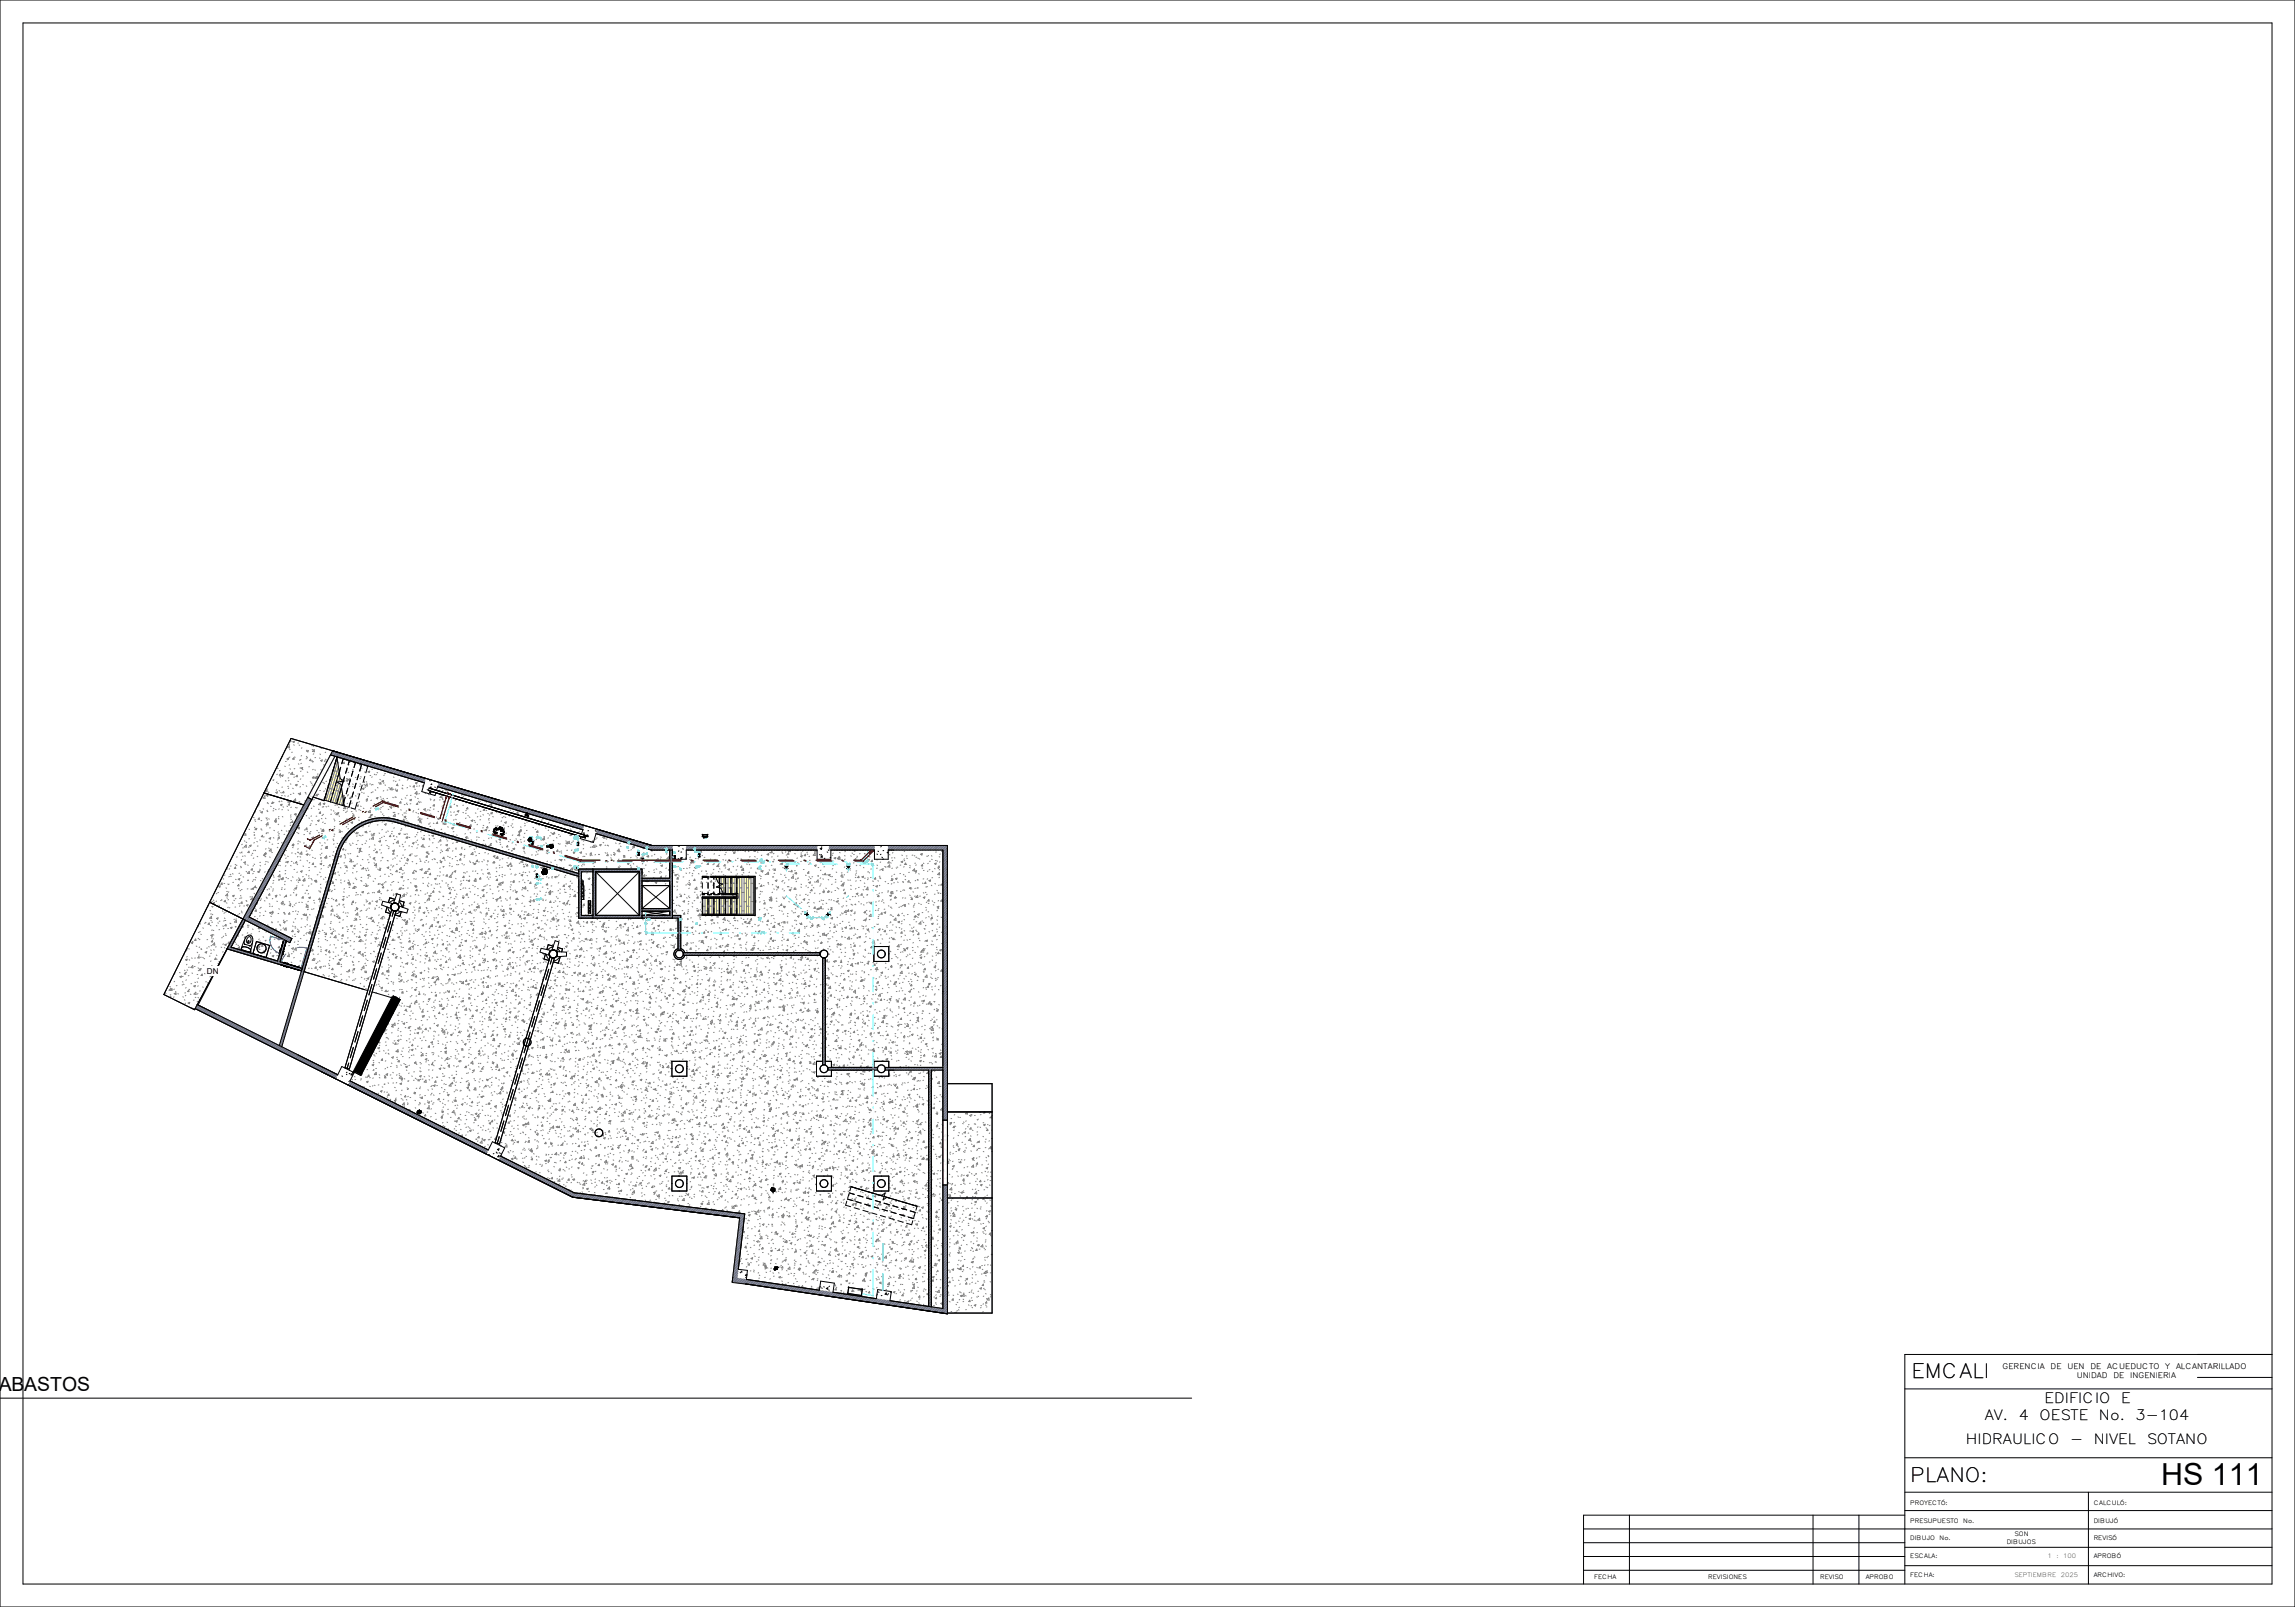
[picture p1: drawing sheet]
<svg xmlns="http://www.w3.org/2000/svg" width="1000mm" height="700mm" viewBox="0 0 1000 700" stroke-linecap="round" stroke-linejoin="round" font-family="sans-serif">
<defs><g id="words">
<text font-size="13.2" x="941.7" y="646.9">HS 111</text>
<g font-size="8.6">
<text x="832.9" y="600.1">EMCALI</text>
<text x="832.3" y="645.5">PLANO:</text>
</g>
<text font-size="8.5" x="-.7" y="605.9">ABASTOS</text>
<g font-size="6.2">
<text x="890.9" y="611.3">EDIFICIO</text>
<text x="924.2" y="611.3">E</text>
<text x="864.8" y="618.7">AV.</text>
<text x="879.7" y="618.7">4</text>
<text x="888.7" y="618.7">OESTE</text>
<text x="914.6" y="618.7">No.</text>
<text x="930.5" y="618.7">3-104</text>
<text x="856.6" y="629">HIDRAULICO</text>
<text x="902" y="629">-</text>
<text x="912.3" y="629">NIVEL</text>
<text x="935.4" y="629">SOTANO</text>
</g>
<text font-size="3.5" x="90.2" y="424.1">DN</text>
<g font-size="3.4">
<text x="872.6" y="596.3">GERENCIA</text>
<text x="893.5" y="596.3">DE</text>
<text x="900.8" y="596.3">UEN</text>
<text x="910.9" y="596.3">DE</text>
<text x="918.2" y="596.3">ACUEDUCTO</text>
<text x="943.5" y="596.3">Y</text>
<text x="948.2" y="596.3">ALCANTARILLADO</text>
<text x="904.9" y="600.4">UNIDAD</text>
<text x="920.9" y="600.4">DE</text>
<text x="928.2" y="600.4">INGENIERIA</text>
</g>
<g font-size="2.6">
<text x="832.3" y="655.6">PROYECTÓ:</text>
<text x="912.3" y="655.6">CALCULÓ:</text>
<text x="832.3" y="663.3">PRESUPUESTO</text>
<text x="855.4" y="663.3">No.</text>
<text x="912.3" y="663.3">DIBUJÓ</text>
<text x="832.3" y="671">DIBUJO</text>
<text x="845.1" y="671">No.</text>
<text x="877.8" y="669.1">SON</text>
<text x="912.3" y="671">REVISÓ</text>
<text x="874.4" y="672.4">DIBUJOS</text>
<text x="832.3" y="678.6">ESCALA:</text>
<text x="892.1" y="678.8">1</text>
<text x="896" y="678.8">:</text>
<text x="899" y="678.8">100</text>
<text x="912.3" y="678.6">APROBÓ</text>
<text x="694.6" y="687.7">FECHA</text>
<text x="744.3" y="687.7">REVISIONES</text>
<text x="793.1" y="687.7">REVISO</text>
<text x="812.9" y="687.7">APROBO</text>
<text x="832.3" y="686.9">FECHA:</text>
<text x="877.8" y="686.9">SEPTIEMBRE</text>
<text x="897.9" y="686.9">2025</text>
<text x="912.3" y="686.9">ARCHIVO:</text>
</g>
</g></defs>
<path d="M147.4 327.8l38.1 11.2-.6 2-38-11.3z" fill="#ddd"/>
<path d="M145 327l2.4 .8-.5 1.9-2.9-.9z" fill="#e7e7e7"/>
<path d="M284.1 368.3h8.9v2h-2.7l.2-.1-.2-.4h.2l-.2-.3-.4 .2 .3 .1-.2 .3 .2 .2h-6.4z" fill="#ddd"/>
<path d="M290.3 370.2h.2zM290 370.2h.2zM290.3 370.1h.2zM290 370.1h.2zM290.3 369.7l.2 .1zM289.9 369.7l.3 .1zM290.2 369.8l.1 .3zM290.2 369.5l.1 .2z" fill="#cbd5df"/>
<g fill="#ddd">
<path d="M410.8 370.3h2v61.6h-2z"/>
<path d="M319.3 556.4l91.5 13.6v2l-91.7-13.6z"/>
<path d="M322.5 528.5l2 .2-3.2 28-2-.3z"/>
<path d="M250.1 519.5l72.4 9-.2 2-72.8-9z"/>
<path d="M218.1 503.6l32 15.9-.6 2-32.3-16.1z"/>
</g>
<path d="M134.5 346.6l2 .6-.6 1.1-1.8-1z" fill="#fff"/>
<path d="M108.6 399.4l18.6 9.4-.9 1.8-18.7-9.4z" fill="#ddd"/>
<g fill="#fff">
<path d="M185.5 339l5.7 1.8-1 3.5-3.2-1-.3 1 3.2 1-.4 1.2-5.7-1.7z"/>
<path d="M254.5 359.5l-1.1 3.9 2 .5-.4 1.1-1.9-.6-.3 .9 5.8 1.7 1.7-5.8z"/>
<path d="M214.6 497.3l5.3 2.7-2.7 5.4-5.3-2.7z"/>
</g>
<path d="M293.7 373.1v.7z" fill="#45a2ff"/>
<path d="M293.7 373.1v.7z" fill="#6ab5ff"/>
<path d="M293.8 371.6h.4zM293.6 371v.4z" fill="#a5d2ff"/>
<g fill="#fff">
<path d="M356 368.3h5.3v2h.7v4h-6z"/>
<path d="M381 368.3h6v6h-6z"/>
<path d="M148.9 464.5l5.4 2.7-2.7 5.4-5.3-2.7z"/>
<path d="M357.6 558l5.9 .9-.5 4-6-.9z"/>
<path d="M382.4 561.7l6 .9-.6 4-5.9-.9z"/>
<path d="M412.8 472h19.5v12.3h-19.5z"/>
<path d="M412.8 484.3h19.5v37.5h-19.5z"/>
<path d="M412.8 521.8h19.5v50.2h-19.5z"/>
<path d="M293 368.3v6h6v-6zM293.7 373.1l.1 .7zM293.7 373.1l.1 .7zM294.2 373v.8zM293.8 371.6h.4zM293.6 371v.4z"/>
<path d="M319.1 558.4l-.1 .2 6 .7zM321.7 552.9l-.4 3.8 3.9 .6 .5-3.9z"/>
<path d="M405.8 466.1v103.1l5 .8v-103.9zM152.9 363.1l-2.9 3.6-2 4.1-15.5 52.5 27.7 8.2 9.9-33.6-2.1-.6 .7-2.2-2.4-.9 .5-1.6 2.4 .5 .6-2 2.3 .6 .8-2.3 1.7 .5-.6 2.4 2.1 .6-.7 2.3 2.4 .9-.5 1.6-2.5-.6-.6 2.1-2.1-.7-9.9 33.6 8.5 2.5-16.9 32.4 .5 .2-1.8 3.6 60.3 30.1 1.8-3.6 5.3 2.7-1.8 3.6 32 15.9 74.4 9.2-2.8 24.2 4 .5-.5 3.9 31.8 4.7 .6-4 5.9 .9-.5 4 18.9 2.8 .5-4 6 .9-.6 4 16.8 2.4v-102.9h-17.3v2.7h-6.5v-2.7h-.3l-.1 98.2-4.9-.7-.1 .5 .3-2.3-.2 1.8 4.9 .7v-98.2h-18.1v2.7h-6.5v-6.5h2.6v-45h.6l-1.2-.5-.5-1.3v.6h-59a2.4 2.4 0 0 1-4 1.1 2.4 2.4 0 0 1 1.1-4v-6.8h-13.5v.3l-.9-.9 .3-.1v-5.8h-29.1v-18.2l-79.3-23.4a20 20 0 0 0-20 4.8zM369.6 563.4l5.5 .9zM369.7 560.9l-.2 2.3zM370 560.8l5.5 .8zM337.6 551.9h1.4l-.4 1.1-1.2 .1zM385.2 521.2l1.2 .3-1.6 1.2zM336 517.7l.5-.5 .3 .4 .5-.1 .4 .4-.1 1-.8 .3-.4-.3-.4-.3zM380.8 512.3h6.5v6.5h-6.5zM355.8 512.3h6.5v6.5h-6.5zM292.8 512.3h6.5v6.5h-6.5zM235.8 413.1l2.5 .5 .6-2.1 2.2 .6 .8-2.3 1.6 .5-.5 2.4 2.1 .6-.4 1.3 2.2 .2-.1 1.7-2.7 .1-.8 3-2.2-.7-10 34a1.73 1.73 0 0 1-.8 2.7l-12.7 42.7-1.9-.5 12.6-42.8a1.72 1.72 0 0 1 .9-2.7l10-33.9-2.2-.7 .7-2.2-2.4-.8zM259.2 493.5a1.75 1.75 0 0 1 3.5 0 1.75 1.75 0 0 1-3.5 0zM259.3 493.5a1.65 1.65 0 0 0 3.3 0 1.65 1.65 0 0 0-3.3 0zM182.1 483.8l.7-.3 .6 .4 .1 .8-.6 .5-.9-.2-.3-.6 .5-.2zM292.8 462.3h6.5v6.5h-6.5zM171.3 433.8l3.1 1.6-17.2 33.1-3-1.6zM293 374.3v.3h38.4h.5l-.4-.2 .5-.3v.5h43.2l2.8-2.8v-.9l.1 .9 1-.9-1 1v1.2l2.3-2.3-2.3 2.4v1.5l.2 .1h-.2l-.1 .6h-.5l-.1 .3v-.3h-44.3v.3l-.1-.3h-40v23.3h3.6v7.6h35.2v-.2l.1 .2h1.1l.1-.2v.2l15.1 .1h-15.1v.3l-.1-.3h-1.1v.3l-.1-.3h-35.2v6.8l.9 .5 .9 1.2h58.9v.6a1.75 1.75 0 0 1 1.7-1.7 1.75 1.75 0 0 1 1.8 1.7 1.75 1.75 0 0 1-1.8 1.8h.6v45h2.7v2.6h18.1v-87.9h-.3l.3-.1v-.5h-.5l-.1 .3v-.3h-9.5v.2v-.2h-1.2v.2v-.2h-25.8v.3v-.3h-.6v.5h.4l-.4 .3h.5l-.5 .6 .5 .5-.5 .1 .4 .3h-.4v.5v-.5h-.5l.5-.3-.6-.1 .5-.5-.5-.5 .6-.1-.5-.3h.5v-.6h.6v-.2v.2h25.8v-.3v.3h1.2v-.3v.3h9.5v-.2l.7 .3v.5h.2l-.2 .1v87.9h.3v-2.6h6.5v2.6h23.5v-94.6h-23.8v4h-6v-4h-19v4h-6v-4h-53.2v.8l.4-.2v.4l-.6-.5 .2-.5h-3.8v4zM231 453l-.7 2.5a1.61 1.61 0 0 0 .7-2.5zM228.6 452.8l-.5 1.1 .3 1 .7-2.5zM124.1 419.2l1.2 .5zM146.9 329.7l1.3 9.5 1.8 1-3.1 .5 1.7 1 1.4 9.4-8.7-2.6-.1 .3-4.7-1.6-27.9 52.2 18.6 9.4-.9 1.8-1.5-.8-1.7 5.6 .2 .3-.2-.1-1 3.3 1.9 .6 .1-.3 .1 .3 7.5 2.3-.4 1.1 15.6-52.5a21.2 21.2 0 0 1 26.3-13.2l79 23.3v-2h25.6l.1-.3 .3 .2-.1-.4h.4l-.2 .4 1.5 .1v4h12v-7.1l-39.5 .1v-.3l-58.2-17.3 58.2 17.3 .1-.3 .5 .4h.6v-.2l.1 .2h38.2v-.3h-39l-85.8-25.4-30 16.3 30-16.4 25.8 7.6 .1-.3-26.3-7.8-31.4 16.9 31.4-16.9 25.1 7.4 2.9-9.7-4.7-1.4-.4 1.2-5.7-1.7 1.1-3.8zM380.8 412.3h6.5v6.5h-6.5zM122 413.9l-.4 1.3zM106.9 400.9l-6.2 11.7 20.2 6 1-3.4h-.3l.4-.2 1.7-5.7zM357.4 415.5a1.65 1.65 0 0 0 3.3 0 1.65 1.65 0 0 0-3.3 0zM111.7 410.1l5.8 1.7-1.6 5.3-5.7-1.7zM123.5 414.3l-.2 1.4zM112 413.1a2 2 0 0 0 4 0 2 2 0 0 0-4 0zM107.4 408a1.56 1.56 0 0 1 2-.5 1.56 1.56 0 0 1 .8 1.8l-1.1 5.3-3.9-1 .9-3.2zM281.3 399.9v5.8l.3 .1h-.3v.5h.6v-.2v.2h13.5v-6.4h-12.9l.2 .4h-.4l.2-.4zM332.1 405.7l.6 .1zM303.3 402.2v.4zM281.7 402.2v.4zM303.5 402h.4zM282.7 400.5l.4-.3v.6l-.2-.3v.4zM330.7 400.2l.5 .3-.4 .3zM352.1 399.7h.9v-.3l.1 .3h1.1v-.3l.1 .3h3.7v-.3l.1 .3h1.1l.1-.3v.3h1.1h-1.1v.3l-.1-.2h-.5v.5l.2 .1-.6-.1h.3v-.5h-.5v.2l-.1-.3h-3.7v.3l-.1-.2h-.5v.5l.2 .1h-.6l.3-.1v-.5l-.6 .2v-.3zM331 399.9h.6l-.3 .4zM350.7 397.2l.4 .4 .4-.2-.2 .5 .4-.3-.1 .8 .7 .1-.4 .4 .5-.1-.3 .3 .3 .5-.4-.4-.3 .2 .1-.5-.4 .3 .1-.8-.7-.1 .4-.4-.5 .1 .3-.3zM360.7 397.7l.4 .2-.2-.4 .4 .2 .3-.5-.3 .5 .4 .2-.4-.2 .3 .5-.7 .2 .1 .7-.5-.2 .2 .4-.3-.1-.4 .4 .3-.5-.3-.2 .5-.1-.4-.3 .7-.1zM360.2 398.6l.7 .5-.1-.7zM351.6 398.4l-.1 .7 .7-.5zM253.4 379.7v19h5v-19zM311.7 381.7h17.3v17h-23v-8h15v-1h-5.6l-1.3-2.8-2-.5 2.8-1.3-1.9-.5zM350.9 398.2l.6 .2 .2-.7zM360.7 397.7l.1 .7 .7-.2zM256.4 395.7h1v2h-1zM279.8 383.7v2h12v10v-12zM342.7 390.3l6.3 5.4zM256.4 392.4h1v3.1h-1zM233.9 391.4v.3l.3-.2 1.3 .2-.1-.4h.4l-.6 .6-1.3-.1v.2l-.3-.3zM253.4 389.1h1v2.7h-1zM368.9 390.9l.8-.6zM313.5 389.3l.2 .3zM253.4 385.9h1v2.7h-1zM253.4 383.7h.7v1.6h-.7zM233.9 384.4v.3l.5-.2 1.2 .3-1.2 .2-.5-.2v.3l-.3-.4zM233.7 382.3l.4 .1-.2 .3 1.3-.1 .6 .6h-.4l.1-.4-1.2 .2zM233.7 381l.1 .7zM234.1 381v.7zM234.2 381l-.1 .6zM236.4 378.8l.8-.6 .6 .5 .3-.1 .3 .5-.3 .4 .4 .4a1.22 1.22 0 0 1-1.5 1h-.1a.77 .77 0 0 1-.7-.3 .77 .77 0 0 1 0-.9l.7 .1v.5l.5-.4 .3 .2-.4-1.1-.3 .4-.6-.2zM369.2 377.2h1l-.5 .6 .5 .5-.5 .1 .4 .3h-.4v.5v-.5l-.5-.1 .5-.2-.6-.1 .5-.5zM296.4 378.8h.4zM296.2 378.2l-.1 .4zM331.1 377.3h.6l-.3 .1v1.1l.3 .1h-.6l.2-.1v-.5h-.5l-.1 .3v-.6l.1 .2h.5zM277.9 378.4l.7 .1zM342.7 377.8l-.5 .5h1zM369.2 378.3h1l-.5-.5zM250.4 377.1h.4l-.2 .4 .4-.2v.4l-.3 .1 1.1 .1v-.2v.6v-.3l-1.1-.2-.2 .3 .2-.5-.5 .1v-.4l.4 .2zM303.3 377.3h.8v.4l-.4-.1 .2 .3h-.4l.1-.3-.4 .1zM233.5 377.3h.8v.4l-.4-.1 .2 .3h-.4l.2-.3-.4 .1zM342.2 377.3l.5 .5 .5-.5zM369.2 377.3l.5 .4 .5-.4zM293.8 377.1h.4l-.2 .4 .4-.2v.4h-.8v-.4l.4 .2zM304.3 377.3v.4zM232.4 377.3v.4zM304.5 377.1h.4zM231.8 377.1h.4zM369.4 376.9l.6 .1zM332.4 375.6l.4 .4h-.6zM252.4 375.2l.3 .1zM293 375.1v.2h40v-.2l.1 .2h44.3v-.2l.1 .2h.5v-.5h-.3l.3-.1v-1.4l-1.8 1.8zM331.4 374.7l.3 .3h44.5l1.8-1.8v-1.3l-2.8 2.8zM293 374.7v.3h38.3v-.3zM194.1 357.2l-.1 .3 58.8 17.5h39v-.3h-38.7zM376.1 374.1l.4 .3-.4 .3zM197 347.5l-2.8 9.6 59 17.5h26.7v-.4v.4h.3l.2-.5v.5h11.4v-4.3h-1.5v.9l.3-.2v.4l-.6-.6 .2-.5h-6.4l-24.1-7.2-1.1 3.9-5.8-1.7 .3-.9zM280.3 374.1v.5zM376.4 373.8h.6l-.3 .4zM304.4 372.3l.1 .7zM304.4 372.4v.6zM304.9 372.2v.8zM279.9 372.3l.4 .1zM277.9 371.6l.2 .7zM278 371.6v.6zM278.4 371.5l.1 .7zM280.5 371.8v.4zM281.5 371.8v.4zM379 371.5l.7-.7zM281.7 371.5l.4 .1zM304.5 371.5l.4 .1zM304.3 371v.4zM278.1 371.1h.4zM277.9 370.4v.4zM250.4 370.7h.4zM251 370.1v.4zM251.4 370.1v.4zM251.6 369.9h.4zM132.9 368.6l2 1 2.1-3.6-2.1 3.7zM273.3 368.8l.3 .1-.3 .3h.5l-.1 .3zM238.6 368.4l1-.1 .5-.5 .9 .3 .1 .9-.8 .5-.7-.6h-1l.6-.3zM236.1 368.5l-.1 .4zM240.2 368.5l.1 .3zM235.5 368.3h.4zM251.5 367.3l.2 .7zM251.6 367.3v.7zM252 367.3v.7zM231.7 366.8l.1 .7zM231.7 366.8v.6zM232.2 366.7v.7zM230.5 364.8l.8-.2 .5 .2v-.3l.2 .3-.2 .3v-.3l-.3 .3-.2-.3v.4l.9 .8-.6-.4-.3 .9h-.7l-.5-.5zM133.9 365.4l1.2 .6zM251.6 365.8h.4zM251.4 365.2l.1 .4zM250.7 365.2v.4zM140.8 365.1l.6-.2v.5zM235.5 365.3h.4zM230.6 364.8v.5zM234 364.6v.3l.5-.3 .2 .3-.2 .2-.5-.2v.3l-.3-.3zM235.3 364.7l-.1 .4zM250.1 365h.4zM231 364.8l.3 .1zM250.3 364.3l.9-.2 .5 .2v-.3l.3 .4-.3 .3v-.3l-.3 .2-1.1-.2 .2 .4h-.4zM141.7 364.1l.3 .5h-.5zM218 363.3l.5-.2 .5 .3 .1-.3 .5 .2-.8 .7zM190.7 342.7l-.5 1.6 4.7 1.4 .2-.6-.1 .6 1.1 .3 .1-.3-.1 .4 1.2 .3 .1-.5-.1 .5 56.1 17 .6-2-24.3-7.2v.8h.4l.2 .5a.8 .8 0 0 1-1.2-.5l.3-.9zM215.1 361.9l.5 .2 .2 .5h.8l-.2 .5-.6 .1-.6-.4zM218.2 361.3l.3 .1v-.3l.4-.3 .2 .7 .6 .4 .1 .8-.5-.2-.3-.5-1-.2zM215.5 360.9l.5-.3 .7 .4 .4-.1 .3 .4-1 .3-.5-.4-.1 .3-.5-.2zM217.7 360.2h.7l.5 .5-.5 .3-.3-.3-.5 .5-.3-.5zM192.9 356.8l-.1 .4 1.2 .3 .1-.3zM195.8 347.1l-2.8 9.7 1.1 .3 2.9-9.6zM194.6 346.7l-2.8 9.7 1.1 .4 2.9-9.7zM163.6 352.2l.7 .2-.5 .1 .1 .3zM164.5 352.2l.5-.1-.2 .6z"/>
</g>
<path d="M385.2 521.2l1.2 .3-1.6 1.2z" fill="#ececec"/>
<path d="M410.8 516.1h2v56.2l-2-.3z" fill="#ddd"/>
<path d="M410.8 487.9h2v28.2h-2z" fill="#fff"/>
<g fill="#ddd">
<path d="M410.8 431.9h2v32.1h-2z"/>
<path d="M410.8 464h2v23.9h-2z"/>
<path d="M134.4 347.5l1.5 .8-28.3 52.9-1.7-.9z"/>
</g>
<path d="M134.1 347.3l.3 .2-1.7 3.2-.3-.1z" fill="#e7e7e7"/>
<g fill="#ffffb7">
<path d="M146.8 329.8l1 6.5-3.8 13-2.7-.8z"/>
<path d="M147.8 336.3l.4 2.9 1.4 .8v.3l-2.7 .4 1.7 1 .2 1.2-2.1 7.2-2.7-.8z"/>
<path d="M149.8 349.4l.2 1.7-.7-.2z"/>
<path d="M148.8 342.9l-2.1 7.2 2.6 .8 .5-1.5zM149.6 340v.3l.4-.1z"/>
</g>
<path d="M126.8 321.7l18.2 5.3-1 1.8 2.9 .9-5.7 19.1-6.7-2.2-2.1 4-17.4-5.2z" fill="#fff"/>
<path d="M132.4 350.6l.3 .1-26.8 49.6z" fill="#e7e7e7"/>
<g fill="#fff">
<path d="M115 345.4l17.4 5.2-26.5 49.7-14.5-7.3z"/>
<path d="M91.4 393l14.5 7.3-21.1 39.5-13.4-6.6z"/>
</g>
<g fill="#ddd">
<path d="M361.3 368.3h19.7v2h-19.7z"/>
<path d="M387 368.3h25.8v2h-25.8z"/>
<path d="M299 368.3h57v2h-53.2l.2-.1-.2-.5h.3l-.3-.2-.3 .2h.3l-.3 .3 .3 .3h-3.8z"/>
</g>
<path d="M302.8 370.2h.2zM302.5 370.2h.3zM302.8 370h.2zM302.5 370l.3 .1zM302.8 369.7h.3zM302.5 369.7h.3zM302.8 369.7v.3zM302.8 369.5v.2z" fill="#cbd5df"/>
<path d="M260.3 361.2l23.8 7.1-.3 2-1.9-.6 .2-.2-.2-.4h.3l-.3-.3-.3 .2 .3 .1-.3 .3 .3 .3-8-2.3 .3-.1-.1-.5h.3l-.2-.3-.4 .2 .3 .1-.4 .3 .2 .2-14.2-4.2z" fill="#ddd"/>
<path d="M281.9 369.5h.2zM281.6 369.5h.3zM281.9 369.4h.2zM281.6 369.4h.3zM281.9 369l.3 .1zM281.6 369l.3 .1zM281.9 369.1v.3zM281.9 368.8v.2zM274 367.2l.2 .1zM273.7 367.1l.2 .1zM274 367.1h.2zM273.8 367l.2 .1zM274.1 366.7l.3 .2zM273.8 366.6l.3 .2zM274.1 366.8l-.1 .2zM274.1 366.5v.2z" fill="#cbd5df"/>
<path d="M191.2 340.8l63.3 18.7-.5 1.9-63.3-18.7z" fill="#ddd"/>
<path d="M86 437.6l54.8 27.3-1 1.8-54.8-27.4z" fill="#c7c7c7"/>
<g fill="#ddd">
<path d="M152.5 470.8l60.3 30.1-.9 1.8-60.3-30.1z"/>
<path d="M140.8 464.9l-1 1.8 6.5 3.2 .9-1.8zM85.9 437.6l-.9 1.7z"/>
</g>
<g fill="#c7c7c7">
<path d="M131.3 422.9l1.2 .4-9.7 32.7-1.1-.6z"/>
<path d="M297.8 414.9v1.2h.5v-1.2zM295.4 414l1.2 .1zM295.4 413.2v.7h1.2v-.7z"/>
<path d="M360.8 464.9v1.2h1.5v-1.2zM358.4 462.3v1.5h1.2v-1.5z"/>
<path d="M380.8 464.9v1.2h1.5v-1.2zM385.8 464.9v1.2h1.5v-1.2z"/>
</g>
<g fill="#ffffb7">
<path d="M306 391.2h2.5v7h-2.5z"/>
<path d="M318.5 391.2h2.5v7h-2.5z"/>
<path d="M313.5 382.2h2.5v7h-.8l-1.1-2.3-.6-.2v-1l1.4-.6-1.4-.4z"/>
<path d="M308.5 398.7h2.5zM308.5 391.2v7h2.5v-7zM308.5 390.7h2.5z"/>
<path d="M311 398.7h2.5zM311 391.2v7h2.5v-7zM311 390.7h2.5z"/>
<path d="M313.5 398.7h2.5zM313.5 391.2v7h2.5v-7zM313.5 390.7h2.5z"/>
<path d="M316 398.7h2.5zM316 391.2v7h2.5v-7zM316 390.7h2.5z"/>
<path d="M329 381.7v17h-8h8zM321 382.2v7h.5v2h-.5v7h7.5v-16z"/>
<path d="M318.5 389.7h2.5zM318.5 382.2v7h2.5v-7z"/>
<path d="M316 389.7h2.5zM316 382.2v7h2.5v-7zM316.4 381.7h2.1z"/>
<path d="M312.1 386.4l1.4 .3v-1zM311.9 382.2l1.1 2.4 .5 .1v-2.5z"/>
</g>
<g fill="#ddd">
<path d="M105.9 400.3l1 .6-6.2 11.7-1.2-.4z"/>
<path d="M146.4 372l1.2 .3-15.1 51-1.2-.4z"/>
<path d="M152.1 362.2a21.2 21.2 0 0 1 21.1-5l-.3 1.1a20 20 0 0 0-25.3 14l-1.2-.3 1.1-3.1 1.5-2.9z"/>
<path d="M131.2 421.6l-.4 1.2 .5 .1 .4-1.1zM99.5 412.2l-.6 1.1 23.3 6.9 .3-1.1z"/>
<path d="M121.9 415.3l-1 3.3 1.2 .3 .9-3.3zM123.7 409.3l1.1 .5z"/>
<path d="M173.2 357.2l-.3 1.1 68 20.1 .1-.2v.2l11.2 3.3v-1.2zM240.4 378h.4z"/>
</g>
<path d="M240.9 378.2l.1 .2zM240.4 378h.4z" fill="#cbd5df"/>
<g fill="#ddd">
<path d="M293 398.7h3.6v1.2h-3.6z"/>
<path d="M258.4 379.7h1.2v20.2h-1.2z"/>
</g>
<path d="M277.9 379.7h.7z" fill="#c7c7c7"/>
<path d="M258.4 378.5h20.2v1.2h-20.2z" fill="#ddd"/>
<path d="M278.6 378.5h1.2v20.2h-1.2z" fill="#ddd"/>
<path d="M295.4 406.4v6.8h1.2v-6.8zM295.4 399.9v6.4h1.2v-6h-.2l.2-.4zM296.2 400.5v.4z" fill="#ddd"/>
<path d="M295.4 406.4h1.2zM296.1 400.5l.1 .4zM296.4 400.3h.2z" fill="#cbd5df"/>
<g fill="#ddd">
<path d="M298.3 414.9h59v1.2h-58.9z"/>
<path d="M358.4 417.3h1.2v45h-1.2z"/>
<path d="M362.3 464.9v1.2h18.1v-1.2zM380.5 464.9v1.2h.3v-1.2z"/>
</g>
<path d="M380.4 464.9l.1 1.2z" fill="#cbd5df"/>
<g fill="#ddd">
<path d="M387.3 464.9h23.5v1.2h-23.5z"/>
<path d="M404.6 466.1h1.2v103.1l-1.2-.2z"/>
</g>
<g fill="#c7c7c7">
<path d="M122.5 419.1l8.7 2.5-.4 1.2-8.6-2.6z"/>
<path d="M123.6 409.5l1.2 .3-1.7 5.8-1.2-.4z"/>
</g>
<path d="M111.7 410.1l-1.5 5.3 5.7 1.7 1.6-5.3zM112 413.1a1.99 1.99 0 0 1 3.9 0 1.99 1.99 0 0 1-3.9 0z" fill="#fff"/>
<g fill="#ddd">
<path d="M259.6 398.7h20.2v1.2h-20.2z"/>
<path d="M279.8 395.7h12v1.2h-12z"/>
<path d="M279.8 398.7v1.2h1.5v-1.2zM281.3 398.7v1.2h11.7v-1.2z"/>
</g>
<path d="M281.3 398.7v1.2zM282.2 399.9h.6z" fill="#cbd5df"/>
<path d="M291.8 375h1.2zM291.8 374.7h1.2z" fill="#ded6d6"/>
<path d="M291.8 375.4v23.3h1.2v-23.3zM291.8 375.1v.2h1.2v-.3zM291.8 374.7v.3h1.2v-.3zM291.8 370.3v4.3h1.2v-4.3z" fill="#ddd"/>
<path d="M291.8 375.4h1.2z" fill="#cbd5df"/>
<g fill="#ddd">
<path d="M279.8 382.5h12v1.2h-12z"/>
<path d="M252.2 378.5h6.2v1.2h-6.2z"/>
<path d="M252.2 379.7h1.2v20.2h-1.2z"/>
<path d="M253.4 398.8l5-.1v1.2h-5z"/>
</g>
<g fill="#daecff">
<path d="M235.3 364.7v.4z"/>
<path d="M235.2 364.7l.1 .4z"/>
<path d="M235.5 365.3h.4z"/>
<path d="M236 368.5l.1 .4z"/>
<path d="M236.1 368.5v.4z"/>
<path d="M235.5 368.3h.4z"/>
<path d="M281.7 371.6h.4z"/>
<path d="M281.7 371.6l.4-.1z"/>
<path d="M281.5 371.8v.4z"/>
<path d="M279.9 372.4l.4-.1z"/>
<path d="M279.9 372.4h.4z"/>
<path d="M280.5 371.8v.4z"/>
</g>
<g fill="#daecff">
<path d="M278.1 378h.4z"/>
<path d="M278.7 378.2v.3z"/>
<path d="M277.8 378.2l.1 .3z"/>
<path d="M278.3 378v.4z"/>
<path d="M278.2 378l.1 .4z"/>
</g>
<path d="M277.9 378.4h.3zM278.3 378.4h.3z" fill="#daecff"/>
<g fill="#daecff">
<path d="M277.9 378.4h.7z"/>
<path d="M296.2 378.2v.4z"/>
<path d="M296.1 378.2l.1 .4z"/>
<path d="M296.4 378.8h.4z"/>
<path d="M282.9 400.5v.4z"/>
<path d="M282.3 400.3h.4z"/>
<path d="M230.5 364.8v.3z"/>
<path d="M230.5 364.8l.1 .3z"/>
<path d="M231.8 366h.4z"/>
</g>
<path d="M232 365.6v.3z" fill="#daecff"/>
<path d="M232 365.6v.3z" fill="#daecff"/>
<g fill="#daecff">
<path d="M232.4 377.3v.4z"/>
<path d="M231.8 377.1h.4z"/>
<path d="M233.7 382.4l.4-.1z"/>
</g>
<g fill="#daecff">
<path d="M233.9 382.4v.4z"/>
<path d="M233.9 382.4v.3z"/>
<path d="M235.4 383.2h.4z"/>
</g>
<g fill="#daecff">
<path d="M235.6 382.8v.3z"/>
<path d="M235.5 382.8l.1 .3z"/>
</g>
<path d="M235.4 391.3h.4z" fill="#daecff"/>
<path d="M235.6 391.3v.4z" fill="#daecff"/>
<g fill="#daecff">
<path d="M235.5 391.4l.1 .3z"/>
<path d="M251.5 365.2v.4z"/>
<path d="M251.4 365.2l.1 .4z"/>
<path d="M251.6 365.8h.4z"/>
<path d="M250.7 365.2v.4z"/>
<path d="M250.1 365h.4z"/>
</g>
<path d="M250.1 364.8h.4z" fill="#daecff"/>
<path d="M250.3 364.4v.3z" fill="#daecff"/>
<g fill="#daecff">
<path d="M250.3 364.4v.3z"/>
<path d="M250.4 370.7h.4z"/>
<path d="M251 370.1v.4z"/>
<path d="M251.6 369.9h.4z"/>
<path d="M251.4 370.1l.1 .4z"/>
<path d="M251.5 370.1v.4z"/>
</g>
<g fill="#daecff">
<path d="M233.7 377.9h.4z"/>
<path d="M233.5 377.3v.4z"/>
<path d="M234.3 377.3v.4z"/>
</g>
<path d="M233.9 377.6v.3z" fill="#daecff"/>
<path d="M233.5 377.5h.4zM233.9 377.5h.4z" fill="#daecff"/>
<path d="M233.5 377.5h.8z" fill="#daecff"/>
<g fill="#daecff">
<path d="M250.4 377.1h.4z"/>
<path d="M251 377.3v.4z"/>
<path d="M250.2 377.3v.4z"/>
<path d="M250.6 377.1v.4z"/>
</g>
<path d="M250.6 377.1v.4z" fill="#daecff"/>
<path d="M250.2 377.5h.4zM250.6 377.5h.4z" fill="#daecff"/>
<path d="M250.2 377.5h.5z" fill="#daecff"/>
<path d="M290.6 371v.4z" fill="#daecff"/>
<path d="M290.2 371.2h.4z" fill="#daecff"/>
<path d="M290.3 371.2h.3z" fill="#daecff"/>
<g fill="#daecff">
<path d="M293.8 377.1h.4z"/>
<path d="M294.4 377.3v.4z"/>
<path d="M293.6 377.3v.4z"/>
<path d="M294 377.1v.4z"/>
</g>
<path d="M294 377.1v.4z" fill="#daecff"/>
<path d="M294 377.5h.4zM293.6 377.5h.4z" fill="#daecff"/>
<path d="M293.6 377.5h.8z" fill="#daecff"/>
<path d="M303.2 370.9v.4z" fill="#daecff"/>
<path d="M302.8 371.2h.4z" fill="#daecff"/>
<g fill="#daecff">
<path d="M302.8 371.1h.4z"/>
<path d="M304.3 371v.4z"/>
<path d="M304.5 371.6h.4z"/>
<path d="M304.5 371.5h.4z"/>
<path d="M304.5 377.1h.4z"/>
<path d="M304.3 377.3v.4z"/>
</g>
<g fill="#daecff">
<path d="M303.5 377.9h.4z"/>
<path d="M303.2 377.3l.1 .4z"/>
<path d="M304.1 377.3v.4z"/>
<path d="M303.6 377.6l.1 .3z"/>
<path d="M303.7 377.6v.3z"/>
</g>
<path d="M303.3 377.5h.3zM303.7 377.5h.3z" fill="#daecff"/>
<g fill="#daecff">
<path d="M303.3 377.5h.7z"/>
<path d="M303.5 402h.4z"/>
<path d="M303.2 402.2l.1 .4z"/>
<path d="M303.3 402.2v.4z"/>
<path d="M281.7 402.2v.4z"/>
</g>
<path d="M234.5 364.9h.2zM234 364.9h.3zM233.7 364.9h.3z" fill="#daecff"/>
<g fill="#daecff">
<path d="M238.6 368.4h.7z"/>
<path d="M234.5 364.9h.2zM234 364.9h.3zM233.7 364.9h.3z"/>
<path d="M234.3 364.9v.2zM234.3 364.6v.3z"/>
<path d="M234.3 364.9l.1 .2zM234.3 364.6l.1 .3z"/>
<path d="M234.4 364.9l.1 .2zM234.4 364.6l.1 .3z"/>
<path d="M234.5 364.9v.2zM234.5 364.6v.3z"/>
<path d="M234 364.9v.3zM234 364.6v.3z"/>
<path d="M234 364.9v.3zM234 364.6v.3z"/>
</g>
<path d="M278 371.6v.6z" fill="#daecff"/>
<path d="M278.1 371.6v.6z" fill="#a5d2ff"/>
<path d="M280.4 374.1v.5z" fill="#daecff"/>
<path d="M280.3 374.2v.6z" fill="#a5d2ff"/>
<path d="M231.1 364.8h.2zM231.5 364.8h.3zM231.8 364.8h.2z" fill="#daecff"/>
<g fill="#daecff">
<path d="M231.3 364.6v.2z"/>
<path d="M231.5 364.8h.3zM231.8 364.8h.2z"/>
<path d="M231.5 364.8v.3zM231.5 364.6v.2z"/>
<path d="M231.4 364.8l.1 .3zM231.4 364.6l.1 .2z"/>
<path d="M231.8 364.8v.3zM231.8 364.5v.3z"/>
</g>
<path d="M231.8 364.8v.3zM231.8 364.5v.3z" fill="#daecff"/>
<path d="M231.7 367v.4z" fill="#a6d2ff"/>
<path d="M231.8 367v.4z" fill="#daecff"/>
<path d="M231.8 366.8v.6z" fill="#a5d2ff"/>
<path d="M233.6 384.8l.3-.1zM233.9 384.8l.3-.1z" fill="#daecff"/>
<path d="M233.6 384.8h.3zM233.9 384.8h.3z" fill="#daecff"/>
<g fill="#daecff">
<path d="M234.2 384.8v.2zM234.2 384.5v.2z"/>
<path d="M234.2 384.8v.2zM234.2 384.5v.2z"/>
</g>
<g fill="#daecff">
<path d="M234.3 384.8v.2zM234.3 384.5v.2z"/>
<path d="M234.3 384.8l.1 .2zM234.3 384.5l.1 .2z"/>
<path d="M233.9 384.8v.3zM233.9 384.5v.2z"/>
<path d="M233.9 384.8v.3zM233.9 384.5v.2z"/>
</g>
<path d="M233.6 391.7h.3zM233.9 391.7h.3z" fill="#daecff"/>
<g fill="#daecff">
<path d="M233.6 391.7h.3zM233.9 391.7h.3z"/>
<path d="M234.2 391.8v.2zM234.2 391.5v.2z"/>
<path d="M234.2 391.8v.2zM234.2 391.5v.2z"/>
<path d="M234.3 391.8v.2zM234.3 391.5v.2z"/>
<path d="M234.3 391.8l.1 .2zM234.3 391.5l.1 .2z"/>
</g>
<g fill="#daecff">
<path d="M233.9 391.8v.2zM233.9 391.4v.3z"/>
<path d="M233.9 391.8v.2zM233.9 391.4v.3z"/>
</g>
<path d="M234.2 381l.1 .6z" fill="#daecff"/>
<path d="M234.2 381v.6z" fill="#daecff"/>
<path d="M251.4 364.4h.3zM251.7 364.4h.3z" fill="#daecff"/>
<g fill="#daecff">
<path d="M251.4 364.4l.3-.1zM251.7 364.4l.3-.1z"/>
<path d="M251.4 364.4v.2zM251.4 364.1v.2z"/>
<path d="M251.4 364.4v.2zM251.4 364.1v.2z"/>
<path d="M251.2 364.4l.1 .2zM251.2 364.1l.1 .2z"/>
<path d="M251.2 364.4v.2zM251.2 364.1v.2z"/>
<path d="M251.7 364.4v.3zM251.7 364v.3z"/>
<path d="M251.7 364.4v.3zM251.7 364v.3z"/>
</g>
<path d="M251.6 367.3l.1 .7z" fill="#a5d2ff"/>
<path d="M293.8 373.1v.7z" fill="#a5d2ff"/>
<path d="M304.4 372.3v.7z" fill="#daecff"/>
<path d="M304.5 372.4v.6z" fill="#daecff"/>
<path d="M304.5 372.3v.7z" fill="#a5d2ff"/>
<path d="M304.5 372.4v.6z" fill="#6ab5ff"/>
<path d="M307.4 364.9h.3z" fill="#a5d2ff"/>
<g fill="#a5d2ff">
<path d="M307.4 364.8l.4-.1z"/>
<path d="M307.4 364.7h.4z"/>
</g>
<path d="M307.1 364.7h.3zM307.1 364.7h.3z" fill="#6ab5ff"/>
<path d="M307.1 364.7h.3zM307.1 364.7h.3z" fill="#6ab5ff"/>
<path d="M307.5 364.3h.4z" fill="#6ab5ff"/>
<path d="M307.5 364.3h.3z" fill="#6ab5ff"/>
<path d="M307.5 364.3h.3z" fill="#a5d2ff"/>
<g fill="#6ab5ff">
<path d="M307.5 364.5h.4z"/>
<path d="M307.3 364.5h.6zM307.3 364.5h.3zM307.3 364.5h.6zM307.3 364.5h.5zM307.3 364.5h.6zM307.3 364.5h.6z"/>
</g>
<path d="M307.3 364.5h.6zM307.3 364.5h.6z" fill="#a5d2ff"/>
<path d="M307.6 364.4l.3-.1z" fill="#6ab5ff"/>
<path d="M307.3 364.4h.6z" fill="#a5d2ff"/>
<path d="M307.3 364.3h.6z" fill="#a5d2ff"/>
<g fill="#daecff">
<path d="M273.7 369.2v.3z"/>
<path d="M273.2 368.8l.4 .1z"/>
</g>
<path d="M273.4 368.9l-.1 .3z" fill="#daecff"/>
<path d="M273.4 368.9l-.1 .3z" fill="#daecff"/>
<g fill="#daecff">
<path d="M273.3 369.2l.4 .2z"/>
<path d="M273.3 369.2l.4 .1z"/>
<path d="M278.1 371.1h.4z"/>
<path d="M277.9 370.4l-.1 .4z"/>
<path d="M277.9 370.4v.4z"/>
</g>
<path d="M231.6 365.6h.4zM231.6 365.6h.4z" fill="#bddeff"/>
<path d="M231.6 365.6l.4-.1zM231.6 365.6l.4-.1z" fill="#bddeff"/>
<path d="M233.9 382.8h.4zM233.9 382.8h.4zM235.2 382.7l.4 .1zM235.2 382.8l.4-.1z" fill="#bddeff"/>
<path d="M234.3 382.8l.8-.1zM235.3 382.7h.3zM233.9 382.7h.4z" fill="#daecff"/>
<path d="M233.9 382.8h.4zM233.9 382.8h.4zM235.2 382.8h.3zM235.2 382.8h.3z" fill="#bddeff"/>
<path d="M234.3 382.8h.8z" fill="#daecff"/>
<path d="M234.6 384.8l1-.1z" fill="#daecff"/>
<path d="M234.6 384.8h1z" fill="#daecff"/>
<path d="M235.2 391.7h.3zM235.2 391.7h.3z" fill="#bddeff"/>
<path d="M234.6 391.7h.5z" fill="#daecff"/>
<path d="M235.2 391.7h.4zM235.2 391.7h.4z" fill="#bddeff"/>
<path d="M235.3 391.8l.3-.1zM234.6 391.7h.5z" fill="#daecff"/>
<path d="M250.3 364.4h.4zM250.3 364.4h.4z" fill="#bddeff"/>
<path d="M250.7 364.4h.3z" fill="#daecff"/>
<path d="M250.3 364.4l.4-.1zM250.3 364.4l.4-.1z" fill="#bddeff"/>
<path d="M250.7 364.4l.3-.1z" fill="#daecff"/>
<path d="M290.2 370.8v.4zM290.2 370.8v.4z" fill="#bddeff"/>
<path d="M290.2 370.5l.1 .3z" fill="#daecff"/>
<path d="M290.2 370.8v.4zM290.2 370.8v.4z" fill="#bddeff"/>
<path d="M290.2 370.5v.3z" fill="#daecff"/>
<path d="M302.8 370.8v.3zM302.8 370.8v.3z" fill="#bddeff"/>
<path d="M302.8 370.4v.3z" fill="#daecff"/>
<path d="M302.8 370.8v.4zM302.8 370.8v.4z" fill="#bddeff"/>
<path d="M302.8 370.4v.3z" fill="#daecff"/>
<g fill="#ffe3e3">
<path d="M194.6 346.7l-.2 .9zM195 345.3l-.1 .4z"/>
<path d="M194.6 346.7l-.3 .9zM195 345.3l-.1 .4z"/>
</g>
<path d="M379.7 370.8l-.7 .8z" fill="#fff0f0"/>
<g fill="#ffe3e3">
<path d="M195.8 347.1l-.3 1.2zM196.2 345.7l-.1 .4z"/>
<path d="M195.8 347.1l-.4 1.2zM196.2 345.7l-.1 .3z"/>
</g>
<path d="M230.5 365.3l.1 .2z" fill="#a5d2ff"/>
<g fill="#daecff">
<path d="M332.1 405.8h.6z"/>
<path d="M332.1 405.8l.6-.1z"/>
<path d="M333 406.4l.1 .3zM333 406.1l.1 .2z"/>
<path d="M333 406.4v.3zM333 406.1v.2z"/>
<path d="M331.8 406.4l.1 .3zM331.8 406.1l.1 .2z"/>
<path d="M331.8 406.4v.3zM331.8 406.1v.2z"/>
<path d="M333 375.4l.1 .3zM333 375.1l.1 .2z"/>
<path d="M333 375.4v.3zM333 375.1v.2z"/>
</g>
<g fill="#daecff">
<path d="M332.2 376h.6z"/>
<path d="M332.2 376l.2-.1zM332.5 376l.3-.1z"/>
</g>
<g fill="#daecff">
<path d="M332.4 375.6l.1 .3z"/>
<path d="M332.4 375.6v.3z"/>
<path d="M377.4 375.4v.3zM377.4 375.1v.2z"/>
<path d="M377.4 375.4l.1 .3zM377.4 375.1l.1 .2z"/>
</g>
<path d="M377.7 374.8h.3zM378.1 374.8h.2z" fill="#daecff"/>
<g fill="#daecff">
<path d="M377.7 374.8l.3-.1zM378.1 374.8l.2-.1z"/>
<path d="M343.3 376.4v.3zM343.3 376.1v.2z"/>
<path d="M343.3 376.4v.3zM343.3 376.1v.2z"/>
</g>
<g fill="#daecff">
<path d="M330.7 377.7v.6z"/>
<path d="M331.1 377.3h.6z"/>
<path d="M330.7 378l.1 .3zM330.7 377.7l.1 .2z"/>
</g>
<path d="M331.1 377.4h.2zM331.4 377.4h.3z" fill="#daecff"/>
<g fill="#daecff">
<path d="M331.1 378.6h.6z"/>
<path d="M331.1 378.5h.2zM331.4 378.5h.3z"/>
</g>
<path d="M330.8 377.9l.5 .1z" fill="#daecff"/>
<path d="M330.8 378h.5z" fill="#daecff"/>
<path d="M331.3 378v.5zM331.3 377.4v.5z" fill="#daecff"/>
<g fill="#daecff">
<path d="M331.3 377.4v1.1z"/>
<path d="M376.1 374.1v.6z"/>
</g>
<path d="M376.1 374.4v.3zM376.1 374.1v.3z" fill="#daecff"/>
<g fill="#daecff">
<path d="M376.4 373.8h.6z"/>
<path d="M376.7 373.8v.4z"/>
<path d="M376.7 373.8h.3zM376.4 373.8h.3z"/>
</g>
<path d="M376.1 374.4h.4z" fill="#daecff"/>
<path d="M376.1 374.4h.4z" fill="#daecff"/>
<g fill="#daecff">
<path d="M353.3 400.3h.6z"/>
<path d="M353.7 400.3h.2zM353.3 400.3h.3zM353.3 400.3h.3z"/>
<path d="M353 399.7v.3zM353 399.4v.3z"/>
<path d="M353 399.8l.1 .2zM353 399.4l.1 .3z"/>
<path d="M354.2 399.8v.2zM354.2 399.4v.3z"/>
<path d="M354.3 399.7v.3zM354.2 399.4l.1 .3z"/>
</g>
<path d="M353.6 399.8v.5z" fill="#daecff"/>
<path d="M353.6 399.8l.1 .5z" fill="#daecff"/>
<path d="M353.2 399.7h.4zM353.7 399.7h.5z" fill="#bddeff"/>
<g fill="#daecff">
<path d="M358.3 400.3h.6z"/>
<path d="M358.3 400.3h.3zM358.7 400.3h.2z"/>
<path d="M358 399.7v.3zM358 399.4v.3z"/>
<path d="M358 399.8l.1 .2zM358 399.4l.1 .3z"/>
<path d="M359.2 399.8v.2zM359.2 399.4v.3z"/>
<path d="M359.3 399.7v.3zM359.2 399.4l.1 .3z"/>
</g>
<g fill="#daecff">
<path d="M358.6 399.8v.5z"/>
<path d="M358.6 399.8l.1 .5z"/>
<path d="M358.1 399.8l.5-.1z"/>
</g>
<path d="M281 405.8l.3-.1zM281.3 405.8l.3-.1z" fill="#daecff"/>
<g fill="#daecff">
<path d="M281 405.8h.3zM281.3 405.8h.3z"/>
<path d="M281.9 406.4v.3zM281.9 406.1v.2z"/>
<path d="M281.9 406.4v.3zM281.9 406.1v.2z"/>
</g>
<g fill="#daecff">
<path d="M283.1 400.2v.6z"/>
<path d="M283.1 400.5v.3zM283.1 400.2v.3z"/>
</g>
<path d="M282.7 400.5h.4z" fill="#daecff"/>
<g fill="#daecff">
<path d="M282.7 400.5h.4z"/>
<path d="M282.5 399.9v.4z"/>
<path d="M330.7 400.2v.6z"/>
</g>
<path d="M330.7 400.5l.1 .3zM330.7 400.2l.1 .3z" fill="#daecff"/>
<g fill="#daecff">
<path d="M331 399.9h.6z"/>
<path d="M331.3 399.9v.4z"/>
<path d="M331.3 399.9l.1 .4z"/>
<path d="M331 399.9h.3zM331.4 399.9h.2z"/>
</g>
<g fill="#daecff">
<path d="M330.8 400.5h.4z"/>
<path d="M331.9 374.1l.1 .5z"/>
</g>
<path d="M331.9 374.4v.2zM331.9 374.1v.3z" fill="#daecff"/>
<path d="M331.4 375h.3zM331.1 375h.2z" fill="#daecff"/>
<g fill="#daecff">
<path d="M331.3 374.7l.1 .3z"/>
<path d="M331.3 374.7v.3z"/>
</g>
<path d="M331.5 374.4h.4z" fill="#daecff"/>
<path d="M331.5 374.4h.4z" fill="#daecff"/>
<path d="M352 399.1l.3 .5zM351.9 398.9l.1 .2z" fill="#daecff"/>
<path d="M352.1 399.1l.3 .5zM351.9 398.9l.1 .2z" fill="#daecff"/>
<path d="M351.1 397.7l.1 .2zM350.8 397.2l.3 .5z" fill="#daecff"/>
<path d="M351.1 397.7l.1 .2zM350.7 397.2l.3 .5z" fill="#daecff"/>
<path d="M360.3 399.1l-.3 .5zM360.5 398.9l-.1 .2z" fill="#daecff"/>
<path d="M360.3 399.1l-.3 .5zM360.5 398.9l-.1 .2z" fill="#daecff"/>
<path d="M361.3 397.7l-.1 .2zM361.6 397.2l-.3 .5z" fill="#daecff"/>
<path d="M361.3 397.7l-.2 .2zM361.6 397.2l-.3 .5z" fill="#daecff"/>
<path d="M342.7 378.7v.5zM342.7 378.4v.2z" fill="#daecff"/>
<path d="M342.7 378.7v.5zM342.7 378.4v.2z" fill="#daecff"/>
<path d="M342.7 376.4v.5zM342.7 376.4v.5z" fill="#bddeff"/>
<path d="M342.7 377v.2z" fill="#daecff"/>
<path d="M342.7 376.4v.5zM342.7 376.4v.5z" fill="#bddeff"/>
<path d="M342.7 377v.2z" fill="#daecff"/>
<path d="M369.7 378.7v.5zM369.7 378.4v.2z" fill="#daecff"/>
<path d="M369.7 378.7v.5zM369.7 378.4v.2z" fill="#daecff"/>
<g fill="#daecff">
<path d="M369.4 376.9l.6 .1z"/>
<path d="M369.4 377h.6z"/>
<path d="M342.7 390.3l6.2 5.4z"/>
<path d="M342.7 390.3l6.3 5.4z"/>
<path d="M368.9 390.9l.8-.6z"/>
<path d="M369.1 376.4v.2zM369.1 376v.3z"/>
<path d="M369.1 376.4v.2zM369.1 376v.3z"/>
<path d="M370.3 376.4v.2zM370.3 376v.3z"/>
<path d="M370.3 376.4v.2zM370.3 376v.3z"/>
<path d="M380.1 377h.3zM380.5 377h.2z"/>
<path d="M380.1 376.9h.3zM380.5 376.9h.2z"/>
<path d="M379.8 376.4l.1 .3zM379.8 376.1l.1 .2z"/>
<path d="M379.8 376.4v.3zM379.8 376.1v.2z"/>
</g>
<path d="M353.2 399.7h1z" fill="#bddeff"/>
<path d="M354.3 399.7h3.7zM359.3 399.7h1.1zM352.1 399.7h.9z" fill="#daecff"/>
<path d="M358.1 399.7h1.1zM353.1 399.7h1.1z" fill="#bddeff"/>
<path d="M354.3 399.7h3.7zM359.3 399.7h1.1zM352.1 399.7h.9z" fill="#daecff"/>
<g fill="#daecff">
<path d="M375.5 563.6l4.9 .7z"/>
<path d="M375.5 563.6l4.9 .8z"/>
</g>
<path d="M331.9 406.4l1.1-.1zM331.9 406.4l1.1-.1zM281.3 406.4l.6-.1zM281.3 406.3h.6zM281.3 406.3h.6z" fill="#bddeff"/>
<path d="M333.1 406.4l15.1-.1zM296.6 406.4l35.2-.1zM281.9 406.4l13.5-.1z" fill="#daecff"/>
<path d="M281.3 406.4h.6zM281.3 406.4h.6zM331.9 406.4h1.1zM331.9 406.4h1.1z" fill="#bddeff"/>
<path d="M333.1 406.4h15.1zM281.9 406.4h13.5zM332.7 406.4h.3zM296.6 406.4h35.2z" fill="#daecff"/>
<path d="M281.3 397.8v.9z" fill="#a5d2ff"/>
<path d="M281.3 405.8v.5zM281.3 405.8v.5z" fill="#bddeff"/>
<path d="M281.3 402v3.7zM281.3 399.9v2.1z" fill="#daecff"/>
<path d="M281.3 397.8v.9z" fill="#a5d2ff"/>
<path d="M281.3 405.8v.6zM281.3 405.8v.6z" fill="#bddeff"/>
<g fill="#daecff">
<path d="M252.4 374.9v.3z"/>
<path d="M281.3 402v3.7zM281.3 399.9v2.1z"/>
<path d="M253.5 375.4l.1 .3zM253.5 375.1l.1 .2z"/>
<path d="M253.5 375.4v.3zM253.5 375.1v.2z"/>
<path d="M252.3 375.2v.3zM252.4 374.9v.3z"/>
</g>
<path d="M369.2 378.6h.5zM369.7 378.7l.4-.1z" fill="#daecff"/>
<g fill="#daecff">
<path d="M140.8 365.2l.6 .2z"/>
<path d="M369.2 378.6h.5zM369.7 378.6h.4z"/>
<path d="M141.2 365.2l.2 .1zM140.8 365.1l.3 .1z"/>
</g>
<g fill="#daecff">
<path d="M141.7 364.1l.3 .5z"/>
<path d="M141.5 364.6l.3-.2z"/>
<path d="M141.8 364.4l.1 .3zM141.7 364.1l.1 .3z"/>
</g>
<g fill="#daecff">
<path d="M141.4 364.8l-.3 .4z"/>
<path d="M141.4 364.8l-.2 .4z"/>
<path d="M165 352.1l-.2 .6z"/>
</g>
<path d="M164.8 352.4v.3zM164.9 352.1v.2z" fill="#daecff"/>
<path d="M163.8 352.5l.1 .2zM163.7 352.2l.1 .3z" fill="#daecff"/>
<g fill="#daecff">
<path d="M163.6 352.2l.3 .6z"/>
<path d="M163.8 352.5l.5-.1z"/>
<path d="M163.8 352.5l.5-.2z"/>
<path d="M164.5 352.3h.4z"/>
<path d="M164.5 352.2l.4 .1z"/>
<path d="M251.8 377.7v.6z"/>
<path d="M251.8 378v.3zM251.8 377.7v.2z"/>
</g>
<g fill="#daecff">
<path d="M250.6 377.8v.3z"/>
<path d="M250.7 377.6l-.2 .5z"/>
<path d="M250.7 377.8l.3 .1z"/>
</g>
<path d="M251 377.9l.8 .1z" fill="#daecff"/>
<path d="M251 377.9l.8 .1z" fill="#daecff"/>
<path d="M350.7 397.9l.3-.2zM351.1 397.7l.4-.3z" fill="#daecff"/>
<path d="M350.7 398l.4-.3zM351.1 397.7l.4-.2z" fill="#daecff"/>
<path d="M351.6 399.3l.4-.2zM352.1 399.1l.3-.3z" fill="#daecff"/>
<path d="M351.7 399.4l.3-.3zM352.1 399.1l.3-.2z" fill="#daecff"/>
<path d="M361.3 397.7l.4 .3zM360.9 397.5l.4 .2z" fill="#daecff"/>
<path d="M361.3 397.7l.4 .3zM360.9 397.4l.4 .3z" fill="#daecff"/>
<path d="M360.4 399.1l.3 .3zM360 398.9l.3 .2z" fill="#daecff"/>
<path d="M360.4 399.1l.3 .3zM360 398.8l.3 .3z" fill="#daecff"/>
<path d="M342.4 377h.3zM342.7 377h.3zM342.4 377h.3z" fill="#bddeff"/>
<path d="M342.4 376.9l.3 .1zM342.4 377l.3-.1zM342.7 376.9h.3z" fill="#bddeff"/>
<path d="M342.2 378.7l.5-.1zM342.7 378.7l.4-.1z" fill="#daecff"/>
<g fill="#daecff">
<path d="M342.2 378.6h.5zM342.7 378.6h.4z"/>
<path d="M194.1 357.2l-.1 .3zM197 347.5l-2.9 9.6zM197.4 346l-.1 .4z"/>
<path d="M194.1 357.2l-.1 .3zM197 347.5l-2.8 9.6zM197.4 346l-.1 .4z"/>
</g>
<path d="M252.4 375.2l.4 .1zM252.4 375.2l.4 .1z" fill="#bddeff"/>
<path d="M194.1 357.9l58.2 17.3z" fill="#daecff"/>
<path d="M252.4 375.2l.5 .1zM252.4 375.2l.5 .1z" fill="#bddeff"/>
<path d="M194.1 357.9l58.2 17.3z" fill="#daecff"/>
<path d="M377.5 375.4h.5zM377.5 375.4h.5zM252.9 375.4h.6zM252.9 375.4h.6zM377.5 375.4h.5zM377.5 375.4h.5zM332.6 375.4h.4zM332.6 375.4h.4z" fill="#bddeff"/>
<path d="M333.1 375.4h44.3zM253.6 375.4h38.2zM293 375.4h39.6zM252.3 375.4h.6zM253.6 375.4h2z" fill="#daecff"/>
<path d="M252.9 375.4h.6zM252.9 375.4h.6zM377.5 375.4h.5zM377.5 375.4h.5zM332.6 375.4h.4zM332.6 375.4h.4z" fill="#bddeff"/>
<path d="M333.1 375.4h44.3zM293 375.4l39.6-.1zM253.6 375.4l38.2-.1zM252.3 375.4h.5zM252.9 375.3h.6zM377.5 375.3h.5z" fill="#daecff"/>
<path d="M378 374.8l.1 .6zM378 374.8l.1 .6z" fill="#bddeff"/>
<path d="M378 373.2l.1 1.5zM378 371.9v1.3zM378 370.9v.9z" fill="#daecff"/>
<path d="M378 374.8v.5zM378 374.8v.5z" fill="#bddeff"/>
<path d="M378 373.3v1.4zM378 371.9v1.3zM378 370.9v.9z" fill="#daecff"/>
<path d="M380.4 376.4l.1 .5zM380.4 376.4v.5z" fill="#bddeff"/>
<path d="M380.4 466.1l.1 98.2zM380.4 377l.1 87.9z" fill="#daecff"/>
<path d="M380.4 376.4v.5zM380.4 376.4v.5z" fill="#bddeff"/>
<path d="M380.4 466.1v98.2zM380.4 377v87.9z" fill="#daecff"/>
<path d="M379.9 376.4l.5-.1zM379.9 376.4l.5-.1zM369.1 376.3h1.2zM369.1 376.4h1.2zM342.7 376.3h.6z" fill="#bddeff"/>
<path d="M370.3 376.4h9.5zM343.3 376.3h25.8zM379.9 376.3h.5z" fill="#daecff"/>
<path d="M342.7 376.4h.6zM369.1 376.4h1.2zM379.9 376.4h.5zM379.9 376.4h.5zM369.1 376.4h1.2z" fill="#bddeff"/>
<path d="M343.3 376.4h25.8zM370.3 376.4h9.5z" fill="#daecff"/>
<g fill="#fff0f0">
<path d="M194.3 347.6l-2.5 8.8z"/>
<path d="M194.3 347.6l-2.6 8.8z"/>
</g>
<path d="M378 373.2l-1.8 1.8zM380.4 370.8l-2.3 2.4z" fill="#fff0f0"/>
<path d="M378 373.2l-1.8 1.8zM380.4 370.8l-2.3 2.4z" fill="#fff0f0"/>
<path d="M331.7 375h44.5zM293 375h38.1zM252.8 375h39z" fill="#fff0f0"/>
<path d="M331.1 375h.6z" fill="#dbe0f2"/>
<path d="M293 375l83.2 .1zM252.8 375h39z" fill="#fff0f0"/>
<path d="M194 357.6l58.8 17.4zM192.8 357.2l1.2 .3zM167 349.5l25.8 7.7z" fill="#fff0f0"/>
<path d="M194 357.6l58.8 17.4zM167 349.6l27 8z" fill="#fff0f0"/>
<g fill="#fff0f0">
<path d="M137 365.8l30-16.3z"/>
<path d="M137 365.9l30-16.3z"/>
</g>
<g fill="#fff0f0">
<path d="M136.9 366l-2 3.6z"/>
<path d="M136.9 366l-2 3.7z"/>
<path d="M132.9 368.6l2 1z"/>
<path d="M132.9 368.6l2 1.1z"/>
<path d="M133.9 365.4l1.2 .6z"/>
<path d="M134 365.3l1.1 .7z"/>
<path d="M135.2 365.9l31.4-16.9z"/>
</g>
<path d="M194.1 357.2l59 17.5zM192.9 356.8l1.2 .3zM166.6 349l26.3 7.8z" fill="#fff0f0"/>
<path d="M194.2 357.2l58.9 17.5zM193 356.8l1.1 .3zM191.8 356.4l1.1 .4zM166.6 349l25.1 7.4z" fill="#fff0f0"/>
<path d="M331.4 374.7h43.8zM293 374.7h38.3zM280.4 374.7h11.4zM279.9 374.7h.3zM253.1 374.7h26.8z" fill="#fff0f0"/>
<path d="M332 374.7h43.2zM331.4 374.7l.5-.1zM293 374.7h38.3zM280.4 374.7h11.4zM279.9 374.7l.3-.1zM253.2 374.6l26.7 .1z" fill="#fff0f0"/>
<path d="M378 371.9l-2.8 2.8zM379 370.8l-.9 1.1z" fill="#fff0f0"/>
<path d="M378 371.8l-2.8 2.9zM379 370.8l-.9 1z" fill="#fff0f0"/>
<g fill="#fff0f0">
<path d="M192.9 356.8l-.1 .4zM195.4 348.3l-2.4 8.5z"/>
<path d="M192.9 356.8l-.1 .4zM195.4 348.3l-2.5 8.5z"/>
</g>
<path d="M290.1 369.8h.1" fill="none" stroke="#4d97e1" stroke-width=".44"/>
<path d="M129.4 356.2h.1M120.9 372.4h-.1M110.3 392h.1M113.8 385.3h.1M115.6 382.2h.1M115.7 382l-.1 .2" fill="none" stroke="#c4c4c4" stroke-width=".44"/>
<g fill="none" stroke="#fbfbfb" stroke-width=".44">
<path d="M141.1 336.8l-.3 .1M141.4 337.9l-.1 .1M141.7 334.4l-.3 .2M142.6 335.5l.1 .1M142.6 331.4l.2 .6-.5-.1M143.8 332.8h-.3M144 329.1h-.2M144.6 330.4l.3 .2M134.8 346l.7-.3-.2 .7-.5-.4M135.8 344.8l-.3 .1M135.9 344.5l.2 .3M136.1 345.2l-.3 .2"/>
<path d="M137.3 341.9l.3 .2M138.5 340.8l-.4 .1M139.4 341.3l.1 .1"/>
</g>
<g fill="none" stroke="#f0f0f0" stroke-width=".44">
<path d="M141.1 336.8l-.3 .1M141.4 337.9l-.1 .1M141.7 334.4l-.3 .2M142.6 335.5l.1 .1M142.6 331.4l.2 .6-.5-.1M143.8 332.8h-.3M144 329.1h-.2M144.6 330.4l.3 .2M145.3 327.4l.3 .2M146.5 328.8h-.3M147.1 328.8v.2M134.8 346l.7-.3-.2 .7-.5-.4"/>
<path d="M135.8 344.8l-.3 .1M135.9 344.5l.2 .3M136.1 345.2l-.3 .2M137.3 341.9l.3 .2M138.5 340.8l-.4 .1M139.4 341.3l.1 .1M410.8 490.3l.2 .1M411.5 496.5l.7-.2-.2 .6zM411.9 494.3l.2 .2M412 494.2l.1 1-.9-.2zM412 494.3l.3 .2M412 491.2l-.3 .1"/>
<path d="M411.3 505.2l.1 .6h-.6zM411.4 513.2l.3 .2M411.4 510.1l.3 .1M411.4 500.3l.3 .3M411.5 509.6h-.4M411.6 505.9h-.3M411.8 507.1l.3 .3M412.2 500.8l.2 .2M412.6 513.1h-.3M412.7 512.9l.1 .6-.6-.1zM412.8 506.3l-.3 .3 .3 .1M412.8 515.3l-.2 .1 .2 .1"/>
</g>
<g fill="none" stroke="#b8b8b8" stroke-width=".44">
<path d="M145.3 327.4l.3 .2M146.5 328.8h-.3M147.7 328.2l.2 .9-.9-.1zM147.8 329.6l.2 .3M148.3 328l.5 .2M150 330.6h.1M152.2 329.6l-.2 .2M154.1 331.5h-.3M154.6 332l.4-.2-.1 .3M155.5 330.8l.2 .2M156.6 331.1l-.3 .1M157.1 332.7l.1 .1"/>
<path d="M157.3 332.3l-.2 .2M157.6 332.2l.3 .2-.3-.2M163 332.4l.3 .2M164.2 333.8h-.3M164.5 333.2l.1 .7-.6-.1zM166.6 333.5h-.2M167.6 334.2l-.3 .2M169 336.2l.1 .1M172.7 336.9l-.3 .2M174.4 336.1h-.4M175 337l.7-.3-.2 .6zM175.1 336.9l.3 .2"/>
<path d="M177.4 337.4l.2 .2M183 338.9l-.3 .2M129.9 358.4l.3 .2M130.5 356.2l-.3 .2M131 353.1l.2 .1M131.6 356.3l-.3 .1M132.1 351.6h-.2M132.3 353.4l.7-.3-.2 .6zM132.4 353.6h-.6l.5-.6 .1 .6M133.3 352.2l.3 .2M133.8 349.1l.3 .2M156.3 359.3l-.2 .2"/>
<path d="M161.7 357.4l.3 .2M163.4 356.9l.3 .2M168.6 356.3l-.4 .5h.6l-.1-.5M172 357.2l-.3 .2M172.6 357.9l.2 .1M173.7 358.1l-.4 .1M180.8 359.9l.2 .2M182.3 359.8l.4 .5 .1-.3M194.7 343.9l.4-.5 .1 .6M194.8 343l.3 .2M196 342.2h.1M196.2 342.2h-.1"/>
<path d="M197 344.4l.3 .2M198.3 343.9h-.3M198.4 343.5l-.3 .2M198.6 344l.2 .2M201.8 346l.6-.3-.1 .4M202.3 344.1l-.4 .6h.6l-.2-.6M202.4 344.6l.3 .2M203.5 346.2l-.3 .2M204.6 346.7l-.2 .1M208.5 346.2l-.4 .1M213.7 348.1l-.2 .2M214.8 349l-.4 .1 .4 .2"/>
<path d="M218.8 350.8l-.2 .2M219.9 349.3l.3 .2M222.4 351.7h-.4M222.4 350.9l.7-.3-.2 .6zM224.9 351.4h-.3M225 351.5l.1 1-.9-.2zM228.2 351.8l.2 .2M229.1 352.8l-.2 .2M230.6 354l.3 .2M232.5 354l-.3 .1M232.9 354.3l.1 .6-.6-.1zM234.2 355.4l-.1 .1"/>
<path d="M234.2 355.2l.3 .2M234.9 353.7h-.2M235.3 353.8l-.3 .2h.9M239.1 355h.1M239.7 355.5l.2 .1M239.9 355.2l-.2 .3M240.3 355.3v.2h-.6M240.4 356.5l.3 .3M241.8 356.8l.3 .2M242.6 356.3l-.3 .1M244.5 357.4l-.3 .2M254.5 359.6h.1"/>
<path d="M116.9 379.6h.1M117.2 379.1v.2M119.4 377.8l-.3 .2M119.6 374.8v.1M120.8 372.2l.2 .1M120.9 372.4l-.2 .2M121.6 375l-.1 .2M123 368.4l.1 .1M123.2 371.6l.2 .1M123.6 368.4h-.3M125 366.9l-.3 .3M125.2 366.4l.2 .2"/>
<path d="M125.2 364l.1 .1M126.3 364.4h-.3M126.6 361.6l-.4 .6M126.9 360.9h.2M127.2 361.2l.3 .2M127.6 360.1l-.5 .5M127.9 363l.1 .1M129 360.3l-.4 .1M129.6 360.1l-.2 .3M145.2 378.9l.3 .2M145.2 377.7l-.2 .2M147 373.9h.1"/>
<path d="M147.8 368.3l.1 .2M150.8 365.5l-.1 .3M151 363.5l.3 .2M151.2 365h.1M151.8 362.9l.1 1-.9-.2zM183.8 360.4l-.3 .1M187.3 361.8l-.2 .2M191.4 363.1h-.3M192.3 364l.1 .1M199.8 365.6l.3 .1M201.3 365.4l-.1 .1M202.7 366.5l-.3 .2"/>
<path d="M206.6 367l.1 .6h-.6zM209 369l.6-.4-.2 .5M212.8 369.9l.3 .2M217.4 370.3l.2 .2M218.1 371.1l-.3 .2M222.6 372.4l.3 .3M225.5 373.2l-.3 .1M229.6 373.8l.5 .2M233.5 375.7l-.3 .2M235.5 375.6h-.2M237.1 377.3h.1M237.1 376.4l.3 .2"/>
<path d="M238.5 376.4l-.8 .8 .9 .1-.1-.8M239.2 377.8l.3 .1M241.9 378.4h-.3M242.4 377.7l.3 .2M244.2 378.1l-.3 .3 .6 .1v-.3M249.4 360.1l-.3-.2 .7-.3-.2 .6M249.6 360.1h-.1M251.9 360.6l.2 .2M253.9 361.3h.1M254 379.7h-.1M255.6 378.5l.2 .1M258.1 379.2l.3 .2"/>
<path d="M259 379.1l.1 .6h-.6zM259.3 379l-.3 .2M260.2 379.7h.1M260.2 361.8l.3 .2M260.9 378.7l.3 .2M262.3 379.3l-.3 .1M264.9 379h-.3M265.1 379.7l-.3-.2 .7-.2-.1 .4M266.3 379.7h.1M266.3 378.9l.3 .2M266.6 364.2h-.3M269.8 364.8l.7-.3-.2 .6z"/>
<path d="M270 364.3l.3 .2M270 364.1l-.2 .2M270.7 365.1l.2 .6h-.6zM271.8 379.1l.2 .2M272.9 367h-.2M275.3 366.7l-.3 .2M276.8 366.5h-.4M277.2 379.4l.3 .1M279 367.6l.3 .2M279.8 379.7h-.1M281.2 369l.3 .2M281.5 368.3l.2 .3"/>
<path d="M283 369.3h-.3M285.5 368.7l-.3 .2M286.6 369.2l.3 .2M286.9 368.8h-.3M289.8 369.6l.2 .1M290.4 369.7l.7-.3-.2 .6zM292 369.5l.3 .1M293 371.6l-.2 .1M300 368.3h.1M300.7 368.6l.3 .1M301 370l-.3 .2M302.9 369.9l.3 .2"/>
<path d="M303.4 370.3h.1M305.7 370.2l-.1 .1M305.7 370.2v.1M306 369.9l-.4 .1M306.2 368.8l.2 .2M306.3 369.2l-.3 .2M307.2 368.3l.1 .6h-.6zM308.3 370.2l.2 .1M309.8 369.4l-.3 .1M311.5 368.5l-.3 .2M311.5 370.1l.2 .2M311.6 369l.3 .2"/>
<path d="M314.5 368.9l.1 .7-.6-.1zM316.2 368.6h-.3M317 369.2l.3 .2M317.4 369l.2 .3M318.6 368.3h-.1M321.8 369.6l.1 .6-.6-.1zM322.4 369.5l.3 .2M327 369.7l-.3 .2M327.9 369.7l.2 .2M328.5 368.3h.2M329 370.3h.1M332.1 369.1l-.3 .2"/>
<path d="M332.8 370.1h-.4M333.3 369.9l.3 .2M333.4 368.3l.1 1-.9-.1zM337.4 368.3l-.3 .2M338.7 370.2l.2 .1M339.2 369.2l-.3 .1M341.7 368.9h-.3M342.8 368.9l.7-.3-.2 .6zM344 370.3l.3-.3v.3M345.6 368.4h-.4M346.6 370l.3 .2M352.5 369l.3 .2"/>
<path d="M352.9 369.6l-.3 .2M362.1 369.9h-.3M363.1 368.3l-.1 .1M364.7 369.5l-.4 .1M366.8 369.2l.3 .2M368.5 369l-.3 .1M372.7 370.2l-.2 .1M372.7 370.2v.1M372.8 368.3l.2 .1M373.6 370.1l-.2 .2M378.7 369.5l-.2 .2M387.6 370.2h-.3"/>
<path d="M388.5 369.7l.2 .2M391.5 369.6l-.4 .1M393.2 368.3l.1 .6h-.6zM394.4 368.7l.2 .2M395.5 368.3h.1M397.9 368.8h-.4M399.5 370l-.3 .2M400.4 368.5h-.3M400.5 368.9l.1 .7-.6-.1zM404.7 369.2l-.2 .2M407.8 369.6l.1 .6-.6-.1zM408 368.5l.1 1-.9-.1z"/>
<path d="M409.9 368.6l-.3 .2M410.4 368.6l-.7 .2 .5 .4 .2-.6M411.3 374.5l.3 .2M411.7 374.3h-.3M411.7 371.7l.3 .2M412.1 378.5l.3 .2M412.6 378.5l.2 .2M107.7 397.2l.3 .2M108.2 399.5l-.2 .2M108.3 396.1l-.2 .2M108.6 399.6h-.3M111.8 393.3l-.4 .2 .3 .2"/>
<path d="M112.5 390.9l.1 1-.9-.2zM113.7 388.7l-.2 .2M113.9 386.1l.7-.2-.2 .6zM115.6 384l.2 .2M115.9 383.1l.3 .2M116.1 381.6l-.4 .4M116.1 381.6l.1 .7-.6-.1M139.3 398.6l-.2 .2M140.7 395.4h-.4M140.8 395v.2M142.2 387.9h-.4M143 384.2l.3 .2"/>
<path d="M143.7 385.3l-.1-.9-.8 .8 .9 .1M144.9 381.2l-.1 .1M145 380.2h-.4M248.8 380.4l-.2 .2M252.1 380.7h-.4M252.2 393.1l.2 .2M252.2 380.2l.3 .3M252.8 392.8l.2 .2M252.9 399.4l.3 .2M253.1 386.1l.1 .6h-.6zM253.3 384.2h-.4M253.4 393.3l-.2 .2"/>
<path d="M253.4 396.6l-.3 .2M253.4 390.1h-.1M258.4 393.2h.1M258.4 399.6l.2 .2M258.5 399.2l-.3 .3M258.6 395.9l-.2 .2M258.8 392.5l-.3 .2M258.9 389.1l-.3 .2M259 385.7l-.3 .2M259.1 382.3l-.2 .2M259.5 387l-.3 .1M259.6 380.4v.2"/>
<path d="M259.6 383.4h-.3M263.8 399.8l.1 .1M266.1 399.4l.2 .2M267.1 398.7l.2 .2M272.5 398.9l.2 .2M274.5 399.7h-.4M277.9 399.2l.3 .1M278.3 399.2h-.3M278.6 383.5l.1 .1M278.6 389.9l.3 .2M278.9 380.8l-.3 .1M279.2 399.8l-.2 .1"/>
<path d="M279.4 396.4l-.3 .2M279.5 393l-.3 .2M279.6 389.6l-.3 .2M279.7 386.3l-.2 .2M279.8 388h-.2M279.8 391.7h-.3M279.8 380.2l-.4 .1 .4 .3M279.8 382.9l-.2 .2M280.5 399.2l.8-.3-.3 .6zM281.3 383.7l.6-.6 .1 .6M283.3 399.4l.3 .2M283.7 396.3l.1 .6h-.6z"/>
<path d="M283.8 396.3l.3 .2M283.9 383.4l.2 .3M283.9 383.6l.2 .1M284.4 399.1l-.3 .2M284.5 395.8l-.3 .2M285.2 383.6l-.4 .1M287.7 399.9h.1M288.7 399.6l.3 .2M289 383.1l-.3 .1M289.5 395.7l-.4 .2 .5 .3 .2-.5M289.9 382.5l.1 .1M291 396.9h.1"/>
<path d="M291.8 388.4l.5-.1-.2 .6-.3-.2M292.6 390h-.3M292.7 389.3l.3 .1M292.7 386.3h-.3M292.7 384.8l.2 .9-.9-.1zM293.6 398.8l.3 .3M294.2 399.9h.1M295.3 399.9l.6-.2-.2 .6-.3-.1M410.8 387.7l.7-.3-.2 .6zM410.8 383.9h.1M411.2 392.6l-.4 .1M411.7 397.4l.2 .3"/>
<path d="M411.7 384.6l.3 .2M412 392.5l.1 .6h-.6zM412.1 394.3l.2 .2M412.1 391.4l.3 .2M412.2 399.8l-.3 .1M412.7 385.1l-.4 .1M412.8 385.1h.1M412.8 381.5h-.3M100.6 411.6h-.3M102.5 413.8l-.3 .2M102.8 407l-.3 .2M103.3 407.6h-.3"/>
<path d="M103.9 414.1l.3 .2M104.1 405.7l.2 .1M104.4 414.8h-.4M105.5 403.6l-.2 .3M105.8 402.4l.2 .2M106.1 401.1l.3 .2M108.9 400.9l.7-.3-.2 .6zM111.2 402.6l.3 .2M112.4 402.7l-.4 .1M113.2 402.2l-.2 .3M113.3 404l.3 .2M113.8 402.5l.1 1-.9-.2z"/>
<path d="M114.5 417.1h-.3M115 404.9l.7-.2-.2 .5M115.9 403.6l.3 .2M117.9 418.4l-.3 .2M118.4 404.9l-.3 .2M118.7 405.6h-.4M119.8 405.1l.1 .1M119.8 405.1h.1M121.4 418.9l.3 .1M121.8 415.5l.3 .2M123.5 407.5l-.3 .2M125.4 408.5l.3 .2"/>
<path d="M126.1 408.2l-.2 .1M132.4 419.4l.2 .1M133.2 417.2l.7-.2-.2 .6zM133.3 419.5l.2 .2M133.4 419.7l-.3 .2M133.5 416.3l-.3 .2M133.6 418.2l-.4 .1M134.3 414.1l.3 .2M135.7 409.9l.7-.3-.2 .6zM135.7 408.9l.3 .2M136.2 410.6h-.2M136.3 409l.3 .1"/>
<path d="M138.7 402.3l-.6 .2 .4 .3M295.4 407.9v1M295.6 410.4l.3 .2M295.7 407.1l.2 .3M295.9 407.8l-.3 .1M296.3 401.2l.3 .2M299 415.8l.3 .2M304.4 416.1h.1M304.8 415.5l.7-.2-.2 .6zM305 415.7l.3 .3M309.7 415.8l-.2 .2M314.9 415.2l-.3 .2"/>
<path d="M319.3 415.9l.3 .2M319.9 415.6l-.3 .1M319.9 416.1h.2M322.5 415.3h-.4M322.8 414.9l-.4 .5h.6v-.5M325.3 414.9l.2 .2M330.2 415.4l.1 .6h-.6zM335.7 415.7l-.3 .2M337.5 416l-.1 .1M338.5 414.9l-.5 .6 .9 .1-.1-.7M340.9 415l-.3 .2M345.4 415.9l-.3 .1"/>
<path d="M346.9 415.4l.2 .2M349.3 415.4l-.4 .1M358.4 419.5l.2 .2M358.6 418.4l.3 .1M359.4 418l.1 .6-.6-.1zM359.4 417.7l-.3 .1M411.5 410.1l.2 .1M411.6 416.6l.3 .2M411.7 410.3l.2 .2M411.7 418.2h-.3M412 406.5l.7-.3-.2 .6zM412 403.3l.1 .9-.9-.1z"/>
<path d="M412 417.1l.3 .2M412.1 404.2l.2 .3M412.1 403.5h-.3M412.8 415.4l-.2 .3h.2M358.4 433.5l.6-.2-.2 .6-.4-.3M358.4 432.4l.2 .1M358.7 439.1l.2 .2M358.7 426.2l.3 .3M358.8 424.9l.3 .2M358.8 436.1h-.3M410.8 432.6l.5-.2-.2 .6-.3-.2M410.9 425.8l.3 .2"/>
<path d="M411.1 436.5h-.3M411.6 421.8l-.4 .1M411.6 436l.2 .2M411.6 423.2l.3 .2M411.8 430.1l.1 .6-.6-.1zM412 430l.3 .2M412.3 436.4l.3 .2M412.5 438.9l-.2 .2M412.7 435.5l-.3 .2M412.7 425.3l-.3 .1M412.8 432.1l-.3 .2M412.8 438.1v.2"/>
<path d="M412.8 425.5h.1M412.8 428.8l-.2 .1M358.4 445.3l.1 .1M358.4 458.2l.1 .1M358.7 452l.2 .2M359.1 455.5l.1 .7-.6-.1zM359.5 444.7l.1 .1M359.6 452.3h-.2l.2 .2M359.6 443.3h.1M359.6 446.9l-.2 .1M411 440.2h-.2M411.6 448.9l.2 .2"/>
<path d="M411.7 451.5l.7-.3-.2 .7zM411.7 452.2l.3 .2M411.8 459.1l-.3 .2M411.9 458.7l.3 .2M411.9 455.8l-.2 .2M412 455.7l.2 .2M412 442.8l.2 .2M412 452.4l-.2 .2M412.2 449l-.3 .2M412.2 443.7h-.4M412.3 445.6l-.3 .2M412.4 442.2l-.2 .2"/>
<path d="M412.8 454.6h.1M141.4 467.1l.3 .2M142 465.6l-.3 .2M143.6 468.4l.2 .2M144.8 467.9l-.3 .1M145 468.9l.2 .2M145.8 467.4l.3 .2M147 468.3l-.1 .2M154.9 473.9h-.4M155.7 472.9l.3 .2M157.2 473.7l.3 .2M157.3 473.7l-.3 .2"/>
<path d="M162.1 475.9l.1 .6h-.6zM162.4 476.3l-.2 .2M162.4 476.6h-.3M164.5 478.6l.3 .2M164.8 479.2l.5-.5v.7M166.2 479.7l-.2 .1M166.7 479.9l.3 .2M167.5 478.9l-.3 .2M358.9 460.5l.3 .1M359.3 461.6h-.3M362.4 465.9l.2 .2M364.9 465.5l-.2 .2"/>
<path d="M365.3 464.9l-.2 .3 .9 .1v-.4M367.8 466.1h.1M370 464.9l-.1 .1M374.7 464.9l.5 .2M375.2 464.9v.2M376.6 466.1h.1M378 464.9l.1 .1M378.1 464.9v.1M387.8 465.8l.3 .2M389.3 466.1l.4-.4 .1 .4M390.8 465.4l-.3 .2M392.2 465.4l.7-.2-.2 .6z"/>
<path d="M393.9 464.9l.1 .1M402.1 466l.2 .1M404.6 473.5l.4-.2-.4 .5M405.1 466.5l-.3 .1M405.6 475.6l.2 .3M405.7 474.6l.1 .7-.6-.1zM405.7 467.7l.1 .1M405.8 473.6h.1M405.8 476.9l-.2 .1M407.1 466.1h.3M408 465l.3 .2M409 466l-.4 .1"/>
<path d="M410.8 477.5l.3-.1-.3 .6M411.1 479.4l-.3 .2M411.2 467.9l.3 .2M411.2 476.1l-.3 .2M411.3 472.7l-.3 .2M411.4 469.3l-.2 .2M411.5 474.6l.3 .2M411.5 461.8l.3 .2M411.5 467.6l.2 .7-.6-.1zM411.6 465.9l-.3 .2M411.6 462l-.3 .1M411.7 462.5l-.3 .2"/>
<path d="M411.9 468.6l.3 .2M412.6 472.9h-.4M412.6 478.5l.2 .2M412.7 469.2h-.3M412.8 475.4l-.3 .5h.3M172.5 482.6h-.4M172.5 481.7l-.2 .2M175 483.5l.2 .2M177.7 484.3l-.3 .2M177.9 483.5l.5 .2M178.1 484.8l.1 .6h-.6zM178.8 484.4l.3 .2"/>
<path d="M180 485.2l-.3 .1M182.8 487l-.3 .2M183.8 488.4h-.4M183.9 487.6l.8-.3-.3 .6zM187.7 490.1l.2 .2M187.8 489.7l-.3 .2M188.9 489.8l.2 .2M189.8 491.4l.3 .2M190 491.2h-.3M190.4 491.9l-.4-.2 .7-.3-.2 .6M192.9 492.3l-.2 .2M194.1 493.8h.1"/>
<path d="M197.6 493.9h-.3M198 495l-.2 .2M198.5 496l.6-.7 .1 1-.2-.1M201.4 497l-.4 .1M201.9 495.9l.3 .2M203 497.7l-.2 .2M204.2 497.3l.2 .3M206.6 499.6l.2 .2M207.6 499.9h-.3M404.6 499.3l.3 .1M404.7 481.2h-.1M405.2 483.5l.2 .1"/>
<path d="M405.2 497.1l-.3 .2M405.3 493.7l-.3 .2M405.3 490l.3 .2M405.4 490.3l-.3 .2M405.5 487l-.2 .2M405.6 488.5l.2 .2M405.7 483.6l-.3 .2M405.7 488.4h-.3M405.8 480.2l-.3 .2M405.8 492.3l-.4 .1 .4 .3M410.8 483.9h.1M410.9 482.8l-.1 .1"/>
<path d="M411.1 480.4h-.3M411.5 487.5l.2 .2M411.9 481.4l.2 .2M412.1 487.6h-.3M208.2 500.3l-.3 .2M210.8 501.6l.3 .2M218.3 505.7l-.1 .1M219 505.7h-.4M221.9 507.2l.3 .2M223.4 508.3v.1M225 507.4l.3 .2M225.2 508.5h-.3"/>
<path d="M229.2 509.1l.2 .1M232.8 511.2h-.3M233 511.9l.1 1-.9-.1zM233.4 512.2l.1 .6h-.6zM233.9 513.1l.3 .2M234.1 511.9l.3 .3M234.9 513l.7-.3-.2 .6zM236 514.4l.3 .2M236.6 514.3l-.4 .1M241 517l.7-.2-.2 .6zM242.8 517.1l-.3 .1M248.1 518.9l.3 .2"/>
<path d="M250.4 519.8h-.3M404.6 518.4v.4M404.7 510.6l-.1 .1M404.8 507.3l-.2 .1M404.9 503.9l-.3 .2M405 500.5l-.2 .2M405.2 506.7l-.4 .1M405.4 512.2l.1 .7-.6-.1zM405.5 514.2l.2 .3M405.5 501.4l.3 .2M405.8 517.6h.1M249.2 521.3l.1-.2 .1 .3"/>
<path d="M251.9 521.7v.1M254.1 521l-.3 .2M256.2 522.3l.4-.5 .1 .6M257.8 520.7l.3 .3M260.6 522.1l-.4 .1M261.7 522l.7-.3-.2 .6zM263.1 521.8h-.3M263.9 522.4l.1 .6h-.6zM264.3 523l-.3 .2M269.6 522.3l-.3 .2M271.2 523l.1 .7-.6-.1zM273.2 524.1l-.3 .1"/>
<path d="M275.2 523.7l.2 .3M276.3 522.8l.5 .3 .1-.2M277.1 523.6h-.3M278.5 523.7l.1 .6-.6-.1zM279.8 524.3l-.3 .2M283.5 525l.3 .2M284.1 525.7l.1 .1M285.8 524.3l.1 .6h-.6zM287.2 525.9l-.3 .1M289.6 526l.2 .1M290.2 526.2l-.3 .2M293.1 524.9l.1 .7-.6-.1z"/>
<path d="M293.6 525.1h-.3M295 526.2l.3 .2M295.3 525.5l-.3 .2M297.6 527.4h.1M299.3 526.5l.2 .2M300.2 525.7l-.3 .5h.6l-.1-.4M300.4 526.4l.3 .2M302.5 527.8l.3 .2M303.8 527.4h-.4M305.7 527.4l-.3 .2M305.8 526.6l.3 .2M306.3 527.1h-.3"/>
<path d="M307.3 526.6l-.2 .2 .6-.1M308 528l.2 .2M311.5 528.5l.7-.3-.2 .6zM313.4 528.2l.3 .2M315.9 529.4l-.2 .2M316.5 529.4h-.4M316.6 529.5l.3 .2M318.8 528.5l.3 .1M320.3 528.9h-.3M321.2 528.7l-.3 .2M321.2 539.7h.1M322.6 528.5l.2 .2"/>
<path d="M322.9 535.3l.3 .2M323.7 535.6l-.1-.5-.5 .6h.6M324 532l-.3 .1M324.3 528.7l.2 .2M404.6 527.8l.5-.5 .2 .9-.7-.1M405.4 525.6l.3 .2M405.4 540l.3 .2M405.5 527.1l.2 .2M405.6 535.9l-.4 .1M405.6 532.1l.2 .2M405.7 532.3h-.3M405.8 539.5v.2"/>
<path d="M405.8 537.2l-.6 .3 .5 .3 .1-.4M410.8 525.8l.3 .2M410.8 522.5h.1M410.9 527.9h-.1M411 532.4l.3 .1M411 524.2l-.2 .1M411.4 538.9l.2 .3M411.4 526.1l.2 .2M411.8 532.9l.2 .2M411.8 520l.3 .2M412.1 531.4l-.4 .1M412.3 536.4l.3 .2"/>
<path d="M412.8 538.6h.1M319.2 557.6v.1M320.2 555.7l-.3 .3M320.3 552.4l-.3 .2M320.4 549l-.2 .2M320.5 545.6h.1M320.6 557.4l.1 .7-.6-.1zM320.7 558.1h-.3M320.8 554.4h-.3M321.2 544l.7-.2-.2 .6zM321.5 543.1l.3 .2M321.7 549.6l.2 .2"/>
<path d="M322.2 548.8l-.5 .6h.4M322.4 543.2l-.3 .1M322.5 541.3l.3 .3M324.5 557.6h-.3M325.2 558.5l-.3 .2M326.4 559.1l.2 .2M327.8 558.1l.2 .6-.6-.1zM330.8 559.6l.7-.3-.2 .6zM331.8 559.3l.3 .2M334.7 559.9h-.4M334.7 559l.3 .2M335.1 558.7l-.5 .6h.7l-.2-.5"/>
<path d="M337.2 559.5l.3 .2M340.7 559.7l-.3 .2M342 559.8h.5M342.8 559.9l.1 .1M404.9 541.4l.3 .1M405 554.3h-.3M405.1 550.6l-.3 .1M405.2 549.8l.1 .6h-.6zM405.4 552.8l.3 .3M405.8 559.6v.1M410.8 543.1l.3-.3 .1 .6h-.4M411.3 541.5l.7-.2-.2 .6z"/>
<path d="M411.3 551.8l.3 .2M411.5 549.8h-.3M411.7 552.2l.3 .1M411.7 558.6l.3 .2M411.7 545.7l.3 .3M412.4 542.9l.3 .2M412.5 550.4l.1 .7-.6-.1zM412.6 556.9l-.3 .1M412.8 542.3h-.1M335.6 560.4l-.3 .2M339.4 560.9l.2 .2M344.8 561.1l.3 .2"/>
<path d="M344.8 562.2h.1M345.7 560.3l-.3 .1 .5 .3 .2-.3M345.8 562.4h.1M350.2 561.4l.3 .1M351.1 561.6l-.3 .2M351.2 561.4h-.3M352.1 562l.2 .2M360.4 563.2l.3 .2M361.3 563.6l-.2 .2M361.4 563.7h-.4M363.9 563.4h-.3M366.2 565.4l.6-.4-.1 .4"/>
<path d="M370.2 565.7l.3 .3M371.5 566l-.3 .1M371.6 565.6l-.3 .2M373.2 566.3l.1 .1M374 565.7h-.3M376.3 564.9h.1M376.8 564.9l-.2 .2M377.9 565.2h-.3M378.6 566.5l.3 .2M380.7 566.1l.7-.3-.2 .7zM381.9 567.5l-.2 .2M384 566.8l.3 .2"/>
<path d="M384.2 568h-.2M387.1 566.9l-.3 .2M388 567.5h-.3M389.4 567l.3 .2M393.5 567.7l.3 .2M397.4 568.8l-.2 .2M398.2 569.8l-.4 .1M401.9 568.9l.2 .3M404.3 569h-.1M404.6 563.8h.1M405.4 565.7l.2 .2M405.7 567.7l.1 .1"/>
<path d="M407.7 570.8l-.2 .2M411 568.1h-.2M411.1 567.9l.3 .2M411.3 564.7l.2 .2M411.7 571.5l.2 .2M412.5 560.6l-.4 .1M412.8 560.2l-.4 .2 .4 .3M412.8 566.8v.1M412.8 570.1l-.1 .1"/>
</g>
<g fill="none" stroke="#e5e5e5" stroke-width=".44">
<path d="M141.6 337.8l-.2 .1M142.7 335.6l.2 .1M144.1 339.1l-.5 .5h.3M144.9 336.3h-.2M138.2 346l.1 .6h-.6zM138.6 345.9l.3 .2M139.5 341.4l.1 .1M139.7 344.3l-.4 .1M139.8 348.1l.2 .2M140.6 340.7l.3 .2M141.2 347.9l-.3 .2M141.3 344.5l-.2 .2"/>
<path d="M141.4 341.1l-.2 .3M141.8 343.5l.3 .2M142.3 340.3l-.3 .1M142.8 342.1l.2 .2M110.8 413.9h-.2M112.7 415.8l-.2 .2M115.2 414.6l.1 .4-.6-.1M115.9 416.5l.2 .1M117.1 413.1h-.3"/>
</g>
<path d="M166.9 349.1h.3M204.3 360.6l.3 .1M267.6 375h-.2M286.8 374.6h.1" fill="none" stroke="#9a6464" stroke-width=".44"/>
<path d="M235.2 370.1h.2M264.9 375.3l-.2 .1M279.9 372.4h.3M376 375.3l-.4 .1" fill="none" stroke="#5280ac" stroke-width=".44"/>
<path d="M342.7 376.4h.1M378 375.3v.1M380.4 376.4h.1M281.3 406.4h.1M281.3 406.3v.1" fill="none" stroke="#cce6ff" stroke-width=".44"/>
<g fill="none" stroke="#0383ff" stroke-width=".44">
<path d="M230.5 365.6h.1M231.7 367.4h.1M232 365.6h.1M238.6 368.4h.1M239.3 368.5v.1M251.5 368h.1M278 372.2h.1M280.4 374.1h.1M293.7 373.8h.1M304.4 373h.1M307.1 364.7h.1M233.9 382.8h.1"/>
<path d="M234.2 381h.1M235.5 382.8h.1"/>
</g>
<path d="M342.7 376.4h.1M378 375.4h.1M380.4 376.4h.1M281.3 406.3h.1M281.3 406.4h.1" fill="none" stroke="#cde6ff" stroke-width=".44"/>
<g fill="none" stroke="#0585ff" stroke-width=".44">
<path d="M230.5 365.6h.1M230.5 364.8h.1M231.7 367.4h.1M232 365.6h.1M238.6 368.4h.1M239.3 368.5v.1M250.3 364.4h.1M251.5 368h.1M278 372.2h.1M280.4 374.1h.1M290.2 371.2h.1M293.7 373.8h.1"/>
<path d="M302.8 371.1v.1M304.4 373h.1M307.2 364.7h.1M342.7 376.4h.1M233.9 382.8h.1M234.2 381h.1M235.5 382.8h.1"/>
</g>
<path d="M252.9 375.3h.1M342.7 376.4h.1" fill="none" stroke="#cde7ff" stroke-width=".44"/>
<g fill="none" stroke="#0989ff" stroke-width=".44">
<path d="M230.5 364.8h.1M231.7 366.8h.1M231.7 367.4h.1M231.7 366.9h.1M231.7 367.2h.1M231.7 367h.1M231.8 367.4h.1M238.6 368.5v.1M238.7 368.4h-.1M238.9 368.4h.1M239 368.4h.1M239.1 368.4h.1"/>
<path d="M239.2 368.4h.1M239.2 368.5h.1M239.3 368.4h.1M239.3 368.5h.1M250.3 364.4h.1M251.5 367.3h.1M251.5 367.4h.1M251.5 367.9h.1M251.5 367.8h.1M251.6 367.6h.1M251.6 368h.1M251.7 368h.1"/>
<path d="M278 371.6h.1M278 372.2h.1M278 371.7h.1M278 372h.1M278 371.8h.1M278.1 372.2h.1M280.3 374.1h.1M280.4 374.5h.1M280.4 374.1h.1M280.4 374.4h.1M280.4 374.3v.1M280.4 374.7v.1"/>
<path d="M280.4 374.2h.1M290.2 371.2h.1M293.7 373.7h.1M293.7 373.2h.1M293.7 373.5h.1M293.7 373.3h.1M293.7 373.1h.1M293.8 373.8h.1M302.8 371.2h.1M304.4 372.4h.1M304.4 372.9h.1M304.4 372.8h.1"/>
<path d="M304.4 372.6h.1M304.4 373h.1M304.5 373h.1M307.1 364.7h.1M307.4 364.7h.1M342.7 376.4h.1M378 375.4h.1M380.4 376.4h.1M234.1 381h.1M234.2 381.4h.1M234.2 381h.1M234.2 381.6h.1"/>
<path d="M234.2 381.2h.1M235.5 391.7h.1M235.6 391.7h.1M281.3 406.4h.1M281.3 406.3v.1"/>
</g>
<path d="M252.4 375.2h.1M252.9 375.3h.1M342.7 377h.1" fill="none" stroke="#cee8ff" stroke-width=".44"/>
<g fill="none" stroke="#0e8eff" stroke-width=".44">
<path d="M231.7 367.2h.1M231.7 366.8h.1M231.7 367v.1M231.7 367h.1M231.7 366.9h.1M231.7 366.8v.1M231.7 367.4h.1M231.7 367.3l.1 .1M231.8 367.4h.1M238.8 368.5h-.1M238.8 368.4l-.1 .1M238.9 368.5h.1"/>
<path d="M238.9 368.4h.1M239 368.4h.1M239 368.4v.1M239.1 368.4h.1M239.2 368.4v.1M250.3 364.4h.1M250.7 364.3v.1M251.5 367.7v.1M251.6 367.6h-.1M251.6 367.6h.1M251.6 367.9h.1M251.6 367.9l.1 .1"/>
<path d="M251.6 367.3v.1M251.7 368h.1M273.3 369.2h.1M278 371.6h.1M278 371.9h.1M278 371.7h.1M278 371.6v.1M278 372.2h.1M278 372.1l.1 .1M278 371.8h.1M278 372h.1M278.1 372.2h.1"/>
<path d="M280.3 374.1l.1 .1M280.4 374.7v.1M280.4 374.2h.1M280.4 374.4h.1M280.4 374.5h.1M290.2 370.8h.1M290.2 371.2h.1M293.7 373.1h.1M293.7 373.5h.1M293.7 373.3v.1M293.7 373.2h.1M293.7 373.1v.1"/>
<path d="M293.7 373.6l.1 .2M293.7 373.4h.1M293.7 373.6h.1M293.8 373.7v.1M302.8 370.8h.1M302.8 371.2h.1M304.4 372.4h.1M304.4 372.8h.1M304.4 372.6h.1M304.4 373h.1M304.4 372.9h.1M304.4 372.9l.1 .1"/>
<path d="M307.2 364.7h.1M234.1 381l.1 .1M234.2 381.5v.1M234.2 381.1h.1M234.2 381.4h.1M234.2 381.2h.1M235.5 391.7h.1M235.6 391.7h.1"/>
</g>
<path d="M231.8 367.4h.1M239.3 368.5h.1M251.6 368h.1M278.1 372.2h.1M280.3 374.2h.1M293.8 373.8h.1M304.5 373h.1M234.1 381h.1" fill="none" stroke="#0071e1" stroke-width=".44"/>
<path d="M134.9 369.6h.1" fill="none" stroke="#facccc" stroke-width=".44"/>
<g fill="none" stroke="#d0eaff" stroke-width=".44">
<path d="M252.3 375.4h.1M252.3 375.2h.1M252.4 375.2h-.1M252.9 375.3v.1M253.5 375.3v.1M333 375.3v.1M342.7 376.4h.1M343 376.9h.1M343.3 376.3v.1M369.1 376.3v.1M370.3 376.3v.1M377.4 375.3v.1"/>
<path d="M378 374.8h.1M379.8 376.3v.1M380.4 377h.1M353 399.7h.1M353.6 399.7h.1M354.2 399.7h.1M358 399.7h.1M358.6 399.7h.1M359.2 399.7h.1M281.3 405.8h.1M281.9 406.3v.1M331.8 406.3v.1"/>
<path d="M333 406.3v.1"/>
</g>
<path d="M331.3 375h.1" fill="none" stroke="#d4e9fc" stroke-width=".44"/>
<path d="M282.5 399.9h.1" fill="none" stroke="#d5e9fb" stroke-width=".44"/>
<g fill="none" stroke="#1696ff" stroke-width=".44">
<path d="M230.5 365.5v.1M230.5 364.8h.1M230.9 364.8h.1M230.9 365.5v.1M231.6 365.5v.1M231.7 367.2h.1M231.7 367h.1M231.7 367.1h.1M231.7 367v.2M231.7 367.4h.1M231.7 366.8h.1M231.7 367v.1"/>
<path d="M231.7 367.3v.1M231.8 367.4v.1M232 365.6h.1M238.6 368.4h.1M238.7 368.5h-.1M238.7 368.4l-.1 .1M238.7 368.5h.1M238.9 368.4h.2M238.9 368.5h.2M238.9 368.4h.1M239 368.4h.1M239.2 368.5h.1"/>
<path d="M239.3 368.5h.1M250.3 364.4h.1M250.7 364.3v.1M251.5 367.7h.1M251.5 367.6h.1M251.5 367.6v.2M251.7 367.4h.1M251.6 367.9h.1M251.6 367.9l.1 .1M251.7 368h.1M252.4 375.2h-.1M252.9 375.3h.1"/>
<path d="M273.3 369.2h.1M277.9 378.2h.1M278 372h.1M278 371.8h.1M278 371.9h.1M278 371.8v.2M278 371.8v.1M278 372.2h.1M278 371.7h.1M278 372.1l.1 .1M278.1 372.2v.1M280.3 374.7l.1 .1"/>
<path d="M280.3 374.1l.1 .1M280.4 374.2h.1M280.4 374.4h.1M280.4 374.4v.2M280.4 374.5h.1M290.2 370.8h.1M290.2 371.2h.1M293.7 373.4h.1M293.7 373.5h.1M293.7 373.3v.2M293.7 373.2h.1M293.7 373.7l.1 .1"/>
<path d="M293.7 373.7h.1M293.8 373.7v.1M302.8 370.8h.1M302.8 371.2h.1M303.2 371.1h.1M304.4 372.8h.1M304.4 372.6h.1M304.4 372.7h.1M304.4 372.6v.2M304.4 372.3v.1M304.4 372.9h.1M304.4 372.4h.1"/>
<path d="M304.4 373h.1M304.4 372.9v.1M306.6 364.5h.1M306.6 364.4h.1M306.8 364.4h.1M307.1 364.7h.1M307.2 364.7h.1M307.4 364.7h.1M307.8 364.5h.1M307.9 364.5h.1M307.9 364.4h.1M342.7 376.4h.1"/>
<path d="M233.9 382.7v.1M234.1 381.5h.1M234.1 381l.1 .1M234.2 381.4h.1M234.2 381.1h.1M234.2 381.5v.1M234.2 381.2v.2M234.2 381.3h.1M234.3 382.7v.1M235.2 382.7v.1M235.2 391.7v.1M235.6 382.8h.1"/>
<path d="M235.6 391.7h.1"/>
</g>
<path d="M231.8 367.4h.1M239.3 368.5h.1M251.7 368h.1M278.1 372.2h.1M280.3 374.2h.1M293.8 373.8h.1M304.5 373h.1M234.1 381h.1" fill="none" stroke="#0069d1" stroke-width=".44"/>
<path d="M191.8 356.5h.1M192.8 357.2h.1M134.9 369.6h.1" fill="none" stroke="#f8cccc" stroke-width=".44"/>
<g fill="none" stroke="#d2ecff" stroke-width=".44">
<path d="M163.8 352.5h.1M164.9 352.3v.1M141.1 365.3h.1M141.8 364.4h.1M250.6 377.8h.1M250.7 377.5h.1M251.8 377.9v.1M252.3 375.3v.1M252.9 375.4h.1M253.5 375.3v.1M330.7 377.9v.1M331.3 377.4h.1"/>
<path d="M331.3 378.6h.1M331.3 377.9v.1M331.9 374.4h.1M332.4 376h.1M333 375.3v.1M342.4 376.9v.1M342.7 377h.1M343 376.9v.1M343.3 376.3v.1M369.1 376.3v.1M370.3 376.3v.1M376.1 374.4h.1"/>
<path d="M376.7 373.8h.1M377.4 375.3v.1M378 374.8h.1M379.8 376.3v.1M380.4 377h.1M331.3 399.9h.1M353 399.7v.1M353.6 399.7h.1M354.2 399.7v.1M358 399.7v.1M358.6 399.7h.1M359.2 399.7v.1"/>
<path d="M281.3 405.8h.1M281.9 406.3v.1M282.5 400.3h.1M283.1 400.5h.1M330.7 400.5h.1M331.8 406.3v.1M333 406.3v.1M353.6 400.3h.1M358.6 400.3h.1"/>
</g>
<path d="M282.5 399.9h.1" fill="none" stroke="#dbebfa" stroke-width=".44"/>
<path d="M331.3 375h.1" fill="none" stroke="#d8ebfa" stroke-width=".44"/>
<g fill="none" stroke="#22a2ff" stroke-width=".44">
<path d="M230.5 365.5h.1M230.9 365.5v.1M231.6 365.5v.1M231.7 367h.1M231.7 367.4h.1M231.7 367v.2M231.7 367.2h.1M231.7 367v.1M231.8 366.8v.1M231.8 367v.2M231.8 366.8h.1M231.8 367h.1"/>
<path d="M232 366h.1M232 365.6h.1M233.5 377.5v.1M233.9 377.5h.1M233.9 377.9h.1M234.3 377.5v.1M238.6 368.4l.1 .1M238.7 368.5h.1M238.8 368.5h-.1M238.9 368.5h.2M238.9 368.4v.1M238.9 368.4h.2"/>
<path d="M239 368.4h.1M239.2 368.5l.1 .1M239.3 368.5h.1M250.2 377.5v.1M250.3 364.8h.1M250.6 377.5h.1M250.6 377.1h.1M250.7 377.5h.1M251 377.5v.1M251.5 367.6h.1M251.5 367.9h.2M251.5 367.6v.1"/>
<path d="M251.5 367.7h.1M251.6 367.6h.1M251.6 368h.1M251.6 367.4h.1M251.6 367.9h.1M251.6 367.3v.1M251.7 367.9l-.2 .1M251.7 367.3v.1M251.7 367.6v.2M252.3 375.4h.1M252.9 375.4h.1M273.3 369.2h.1"/>
<path d="M273.4 368.8v.1M273.7 369.3v.1M277.9 378.4h.1M278 371.6h.1M278 372.2h-.1M278 371.9h.1M278 371.8v.2M278 372h.1M278 371.8h.1M278 372.2h.1M278 371.6l.1 .1M278.1 371.6h.1"/>
<path d="M278.1 371.8v.2M278.2 378.4h.1M278.2 378h.1M278.7 378.4h.1M280.4 374.2h.1M280.3 374.8h.1M280.3 374.4v.1M280.4 374.2v.1M280.4 374.4h.1M280.4 374.7h-.1M280.4 374.5h.1M280.4 374.4v.1"/>
<path d="M290.6 371.2h.1M293.6 377.5v.1M293.7 373.4h.1M293.7 373.1h.1M293.7 373.7v.1M293.7 373.3v.2M293.7 373.5h.1M293.7 373.3v.1M293.7 373.1l.1 .1M293.7 373.7h.1M293.8 373.3v.2M293.8 373.1h.1"/>
<path d="M294 377.5h.1M294 377.1h.1M294.4 377.5v.1M303.2 371.1v.1M303.3 377.5v.1M303.6 377.5h.1M303.6 377.9h.1M304.1 377.5v.1M304.4 372.6h.1M304.4 372.4h.1M304.4 372.9h.1M304.4 372.7v.1"/>
<path d="M304.4 372.6v.1M304.4 372.8h.1M304.4 373h.1M304.5 373h-.1M306.6 364.3v.1M306.6 364.5h.1M306.8 364.5h.1M306.8 364.4h.1M307.1 364.4h.4M307.1 364.7v.1M307.1 364.7h.1M307.2 364.4h.1"/>
<path d="M307.2 364.7h.1M307.2 364.5h.1M307.4 364.7h.1M307.7 364.4h.1M307.7 364.5h.1M307.9 364.5h.1M307.9 364.3v.1M342.7 377h.1M342.7 376.4h.1M343 376.9h.1M343.3 376.4h.1M233.9 382.4h.1"/>
<path d="M233.9 382.7h.1M234.1 381.6h.1M234.1 381.2v.2M234.2 381.1h.1M234.2 381.2h.1M234.2 381.5h-.1M234.2 381h.1M234.2 381.2v.2M234.2 381.4h.1M234.2 381v.1M234.3 382.7v.1M235.2 382.7v.1"/>
<path d="M235.5 383.2h.1M235.5 391.3h.1M235.6 382.8h.1M353 399.7h.1M353.6 399.7h.1M354.2 399.7h.1M358 399.7h.1M358.6 399.7h.1M359.2 399.7h.1"/>
</g>
<path d="M331.1 375h.1M331.7 375h.1M331.9 374.7h.1" fill="none" stroke="#dfeff8" stroke-width=".44"/>
<path d="M278.1 371.1h.1M278.4 371.1h.1M304.5 373h.1M306.8 364.5h.1M307.8 364.3h.1" fill="none" stroke="#005db9" stroke-width=".44"/>
<path d="M105.9 400.3l-1.3 2.3" fill="none" stroke="#fcfcfc" stroke-width=".44"/>
<g fill="none" stroke="#d6f0ff" stroke-width=".44">
<path d="M163.7 352.2h.1M163.8 352.4h.1M163.8 352.4v.1M163.8 352.5h.1M163.9 352.8h.1M164.8 352.6h.1M164.9 352.3v.1M165 352.1h.1M140.8 365.1h.1M141.1 365.2v.1M141.4 365.4h.1M141.7 364.1h.1"/>
<path d="M141.8 364.4h.1M141.9 364.7h.1M250.5 378.1h.1M250.6 377.8h.1M250.7 377.5h.1M251 377.9h.1M251.8 377.9v.1M251.8 377.9h.1M252.2 375.5h.1M252.3 375.3v.1M252.5 374.9h.1M252.9 375.4h.1"/>
<path d="M330.7 377.9v.1M331.3 377.4h.1M331.3 378.6h.1M331.3 377.9v.1M331.9 374.4h.1M332.2 375.4h.1M332.4 376h.1M332.6 375.3v.1M342.4 376.9v.1M342.7 376.4h.1M343 376.9v.1M343.3 376.3h.1"/>
<path d="M376.1 374.4h.1M376.7 373.8h.1M378 375.4h.1M380.4 376.4h.1M380.4 376.3v.1M331.3 399.9h.1M353 399.8h.1M354.2 399.8h.1M358 399.8h.1M359.2 399.8h.1M281.3 406.4h.1M282.5 400.3h.1"/>
<path d="M283.1 400.5h.1M330.7 400.5h.1M353.6 400.3h.1M358.6 400.3h.1M380.4 564.3h.1"/>
</g>
<path d="M282.2 399.9h.1M282.8 399.9h.1" fill="none" stroke="#e3eef7" stroke-width=".44"/>
<path d="M282.5 399.9h.1" fill="none" stroke="#4d9de7" stroke-width=".44"/>
<path d="M331.3 375h.1" fill="none" stroke="#409ee8" stroke-width=".44"/>
<path d="M166.6 349h.1M167 349.6h.1M196.2 345.7h.1M134.9 369.6h.1M252.8 375h.1M253.2 374.6h.1M375.2 374.7h.1M376.2 375h.1" fill="none" stroke="#f7cccc" stroke-width=".44"/>
<path d="M134.9 369.6h.1" fill="none" stroke="#e00000" stroke-width=".44"/>
<g fill="none" stroke="#35b5ff" stroke-width=".44">
<path d="M163.7 352.2h.1M163.8 352.4h.1M163.8 352.4v.1M163.8 352.5h.1M163.9 352.8h.1M164.8 352.6h.1M164.9 352.3v.1M165 352.1h.1M140.8 365.1h.1M141.1 365.2v.1M141.4 365.4h.1M141.7 364.1h.1"/>
<path d="M141.8 364.4h.1M141.9 364.7h.1M230.5 365.1h.1M230.5 364.8h.1M230.5 365.5v.1M230.9 364.8h.1M230.9 365.5v.1M231.1 364.8h.1M231.6 365.5v.1M231.7 367h.1M231.7 366.8h.1M231.7 367v.1"/>
<path d="M231.7 367.2h.1M231.7 367.4h.1M231.7 367.3h.1M231.8 367h.1M231.8 367.2h.1M232 377.1h.1M232 366h.1M232 365.5v.1M232.4 377.5v.1M233.5 377.5v.1M233.9 377.5h.1M233.9 377.9h.1"/>
<path d="M234.3 377.5v.1M235.3 364.9h.1M235.6 365.3h.1M235.6 368.3h.1M236.1 368.7h.1M238.7 368.4v.1M238.9 368.4h.1M238.9 368.5h.1M239 368.4h.1M239 368.5h.1M239.3 368.4h.1M240.2 368.7h.1"/>
<path d="M240.5 369.1h.1M240.5 378h.1M241 378.4h.1M250.2 377.5v.1M250.3 365h.1M250.3 364.8h.1M250.3 364.3v.1M250.5 378.1h.1M250.5 377.1h.1M250.5 370.7h.1M250.5 377.5h.1M250.6 377.8h.1"/>
<path d="M250.7 377.5h.1M250.7 364.3v.1M250.7 365.4h.1M251 370.3h.1M251 377.5v.1M251 364.3v.1M251 377.9h.1M251.5 365.4h.1M251.5 370.3h.1M251.5 367.7h.1M251.5 367.6h.1M251.5 367.3h.1"/>
<path d="M251.5 367.7v.1M251.6 367.9h.1M251.7 367.6h.1M251.7 367.7v.1M251.8 377.9h.1M251.8 365.8h.1M251.8 369.9h.1M252.2 375.5h.1M252.3 375.3v.1M252.4 375.2h-.1M252.5 374.9h.1M252.9 375.3v.1"/>
<path d="M253.5 375.3v.1M273.3 369.2h.1M273.4 368.8v.1M273.7 369.4h.1M273.7 369.3v.1M273.7 369.3h.1M273.8 366.6h.1M274.4 366.9h.1M277.9 378.4h.1M277.9 370.6h.1M277.9 378.6h.1M277.9 371.8l.1 .1"/>
<path d="M277.9 372h.1M278 372h.1M278 372.2h.1M278.1 371.6h.1M278 372.1h.1M278.1 372h.1M278.1 371.8h.1M278.1 371.1h.1M278.2 378h.1M278.2 371.1h.1M278.2 378.4h.1M278.7 378.4h.1"/>
<path d="M280.1 372.4h.1M280.3 374.7l.1 .1M280.3 374.5h.1M280.3 374.7v.1M280.4 374.2h.1M280.3 374.4h.1M280.3 372.3h.1M280.4 374.2v.1M280.4 374.3h.1M280.4 374.4h.1M280.4 374.5h.1M280.4 374.7v.1"/>
<path d="M280.5 371.9v.1M281.5 371.9v.1M281.9 371.6h.1M290.2 370.8h.1M290.2 370.4h.1M290.2 371.2h.1M290.6 371.2h.1M293.6 371.2h.1M293.6 377.5v.1M293.7 373.4h.1M293.7 373.1h.1M293.7 373.3v.1"/>
<path d="M293.7 373.5h.1M293.7 373.7h.1M293.7 373.6v.1M293.8 373.4h.1M293.8 373.5h.1M294 377.1h.1M294 371.6h.1M294 377.5h.1M294.4 377.5v.1M296.2 378.4h.1M296.5 378.8h.1M302.8 370.8h.1"/>
<path d="M302.8 370.4h.1M302.8 371.2h.1M303.2 371.1v.1M303.3 377.5v.1M303.6 377.5h.1M303.6 377.9h.1M304.1 377.5v.1M304.3 371.1v.1M304.3 377.5v.1M304.4 372.8h.1M304.4 372.4h.1M304.4 373h.1"/>
<path d="M304.4 372.6h.1M304.4 372.7v.1M304.4 372.9h.1M304.4 372.9l.1 .1M304.5 372.7v.1M304.7 377.1h.1M304.7 371.6h.1M306.6 364.3v.1M306.6 364.5h.1M306.8 364.4h.1M306.8 364.5h.1M306.8 364.3v.1"/>
<path d="M307.1 364.7h.1M307.1 364.4h.2M307.1 364.5h.1M307.2 364.7h.1M307.2 364.5h.1M307.3 364.7h.1M307.4 364.4h.1M307.4 364.5h.1M307.4 364.7h.1M307.7 364.7h.1M307.7 364.5h.1M307.7 364.4h.1"/>
<path d="M307.9 364.5h.1M307.9 364.3v.1M330.7 377.9v.1M331.3 377.4h.1M331.3 378.6h.1M331.3 375h.1M331.3 377.9v.1M331.9 374.4h.1M332.2 375.4h.1M332.4 376h.1M333 375.3v.1M342.4 376.9h.1"/>
<path d="M342.7 377h.1M343 376.9h.1M343.3 376.3v.1M369.1 376.3v.1M370.3 376.3v.1M376.1 374.4h.1M376.7 373.8h.1M377.4 375.3v.1M378 374.8h.1M379.8 376.3v.1M380.4 377h.1M233.9 382.4h.1"/>
<path d="M233.9 382.7v.1M234.1 381.5h.1M234.1 381.2h.1M234.1 381.4h.1M234.2 381.1h.1M234.2 381.4h.1M234.2 381v.1M234.2 381.2h.1M234.2 381h.1M234.3 382.7v.1M234.6 384.7v.1M234.6 391.7v.1"/>
<path d="M235.2 382.7v.1M235.2 391.7v.1M235.5 383.2h.1M235.5 391.3h.1M235.6 382.7v.1M235.6 391.7h.1M331.3 399.9h.1M353 399.7v.1M353.6 399.7h.1M354.2 399.7v.1M358 399.7v.1M358.6 399.7h.1"/>
<path d="M359.2 399.7v.1M281.3 405.8h.1M281.3 402h.1M281.7 402.4h.1M281.9 406.3v.1M282.5 400.3h.1M282.9 400.7v.1M283.1 400.5h.1M296.2 400.7v.1M296.5 400.3h.1M303.3 402.4h.1M303.6 402h.1"/>
<path d="M330.7 400.5h.1M331.8 406.3v.1M333 406.3v.1M353.6 400.3h.1M358.6 400.3h.1"/>
</g>
<g fill="none" stroke="#004a94" stroke-width=".44">
<path d="M231.8 367.4h.1M239.3 368.5h.1M240.2 368.7h.1M251.6 368h.1M278.1 372.2h.1M278.1 371.1h.1M280.3 374.2h.1M293.8 373.8h.1M304.5 373h.1M306.8 364.5h.1M306.8 364.3h.1M307.8 364.5h.1"/>
<path d="M307.8 364.3h.1M234.1 381h.1"/>
</g>
<path d="M291.8 370.3h.3M105.9 400.3l1 .6M123.7 409.3l1.1 .5M93.6 441.4l36.2 18.1M410.8 464.9v1.2M404.6 569l1.2 .2" fill="none" stroke="#bdbdbd" stroke-width=".44"/>
<path d="M132.4 350.6l.3 .1M259.6 379.7h.1M99 413.3l23.2 6.9M130.8 422.8l1.7 .5M322.3 530.5l-3.2 27.9 5.9 .9" fill="none" stroke="#ededed" stroke-width=".44"/>
<path d="M125.3 363.9l-26.4 49.4M412.8 441.4v130.9" fill="none" stroke="#f4f4f4" stroke-width=".44"/>
<path d="M105.9 400.3l1 .6" fill="none" stroke="#c1c1c1" stroke-width=".44"/>
<g fill="none" stroke="#dcf6ff" stroke-width=".44">
<path d="M163.7 352.2h-.1M164 352.7l-.1 .1M164.3 352.3v.1M164.5 352.2v.1M164.8 352.6v.1M164.9 352.1h.1M165 352.1h.1M193.9 357.7h.1M194.1 357.9v.1M194.1 357.9h.1M197.4 345.9l.1 .1M140.8 365.1v.1"/>
<path d="M141.4 364.8h.1M141.4 365.3v.1M141.4 365.3h.1M141.4 364.6h.1M141.6 364.1h.1M141.7 364.1h-.1M142 364.6l-.1 .1M250.5 378.1h.1M251 377.9h.1M251.8 377.7h.1M251.8 378.3h.1M251.8 378h.1"/>
<path d="M252.2 375.5h.1M252.4 374.9h.1M252.9 375.4h.1M253.5 375.7h.1M253.5 375.1h.1M330.7 378.3h.1M330.7 377.7h.1M331.1 377.3v.1M331.1 378.5v.1M331.1 375h.1M331.3 374.6h.1M331.5 374.4h.1"/>
<path d="M331.7 377.3v.1M331.7 378.5v.1M331.7 375h.1M331.9 374.1h.1M332.2 375.9v.1M332.3 375.4h.1M332.4 375.6h.1M332.6 375.3v.1M332.8 375.9v.1M333 375.7h.1M333 375.1h.1M342.2 376.9v.1"/>
<path d="M342.2 378.6v.1M342.7 379.2h.1M342.7 376.3h.1M343 376.9h.1M343.1 376.9v.1M343.1 378.6v.1M343.3 376.7h.1M343.3 376.1h.1M369.1 376.6h.1M369.1 376h.1M369.2 378.6v.1M369.4 376.9v.1"/>
<path d="M369.7 379.2h.1M370 376.9v.1M370.1 378.6v.1M370.3 376.6h.1M370.3 376h.1M376.1 374.1h.1M376.1 374.7h.1M376.4 373.8h.1M376.5 374.4h.1M376.7 374.2h.1M377 373.8h.1M377.4 375.7h.1"/>
<path d="M377.4 375.1h.1M377.7 374.7v.1M378 370.9h.1M378 375.4h.1M378.1 375.4h.1M378.3 374.7v.1M379.8 376.7h.1M379.8 376.1h.1M380.1 376.9v.1M380.4 376.3h.1M380.5 376.4h.1M380.7 376.9v.1"/>
<path d="M331 399.9h.1M331.6 399.9h.1M342.7 390.2v.1M349 395.7h-.1M350.7 397.9v.1M350.7 397.2h.1M350.8 397.2h-.1M351.4 397.4l.1 .1M351.6 399.3l.1 .1M352.1 399.7h.1M352.4 399.6h-.1M352.4 398.8v.1"/>
<path d="M353 399.4h.1M354.2 399.4h.1M358 399.4h.1M359.2 399.4h.1M360 398.9h.1M360 399.6h.1M360.4 399.7h.1M360.7 399.3v.1M360.9 397.4v.1M360.9 397.4h.1M361.6 397.2h.1M361.7 397.9v.1"/>
<path d="M368.9 390.9h.1M369.7 390.2v.1M281 405.7v.1M281.3 406.4h.1M281.6 405.7v.1M281.9 406.7h.1M281.9 406.1h.1M282.5 400.3h.1M282.7 400.5h.1M283.1 400.2h.1M283.1 400.8h.1M330.7 400.2h.1"/>
<path d="M330.7 400.8h.1M331.2 400.5h.1M331.3 400.3h.1M331.8 406.7h.1M331.8 406.1h.1M332.1 405.7v.1M332.7 405.7v.1M333 406.7h.1M333 406.1h.1M348.2 406.3v.1M353 400h.1M353.3 400.3v.1"/>
<path d="M353.9 400.3v.1M354.2 400h.1M358 400h.1M358.3 400.3v.1M358.9 400.3v.1M359.2 400h.1M380.4 564.3v.1M380.4 564.3h.1"/>
</g>
<path d="M282.2 399.9h.1M282.8 399.9h.1" fill="none" stroke="#f0f3f3" stroke-width=".44"/>
<path d="M331.1 375h.1M331.7 375h.1M331.9 374.7h.1M376.7 374.6h.1M376.9 374.4h.1" fill="none" stroke="#eaf4f4" stroke-width=".44"/>
<path d="M191.7 356.4l.1 .1M192.8 357.2h.1M134.9 369.6h.1" fill="none" stroke="#d80000" stroke-width=".44"/>
<g fill="none" stroke="#f5cccc" stroke-width=".44">
<path d="M166.6 349h.1M167 349.6h.1M195 345.1l.1 .1M132.9 368.6h.1M132.9 368.5v.1M132.9 368.5h.1M134 365.3l-.1 .1M134.9 369.7h.1M134.9 369.6v.1M135.1 365.9v.1M135.2 365.9h.1M135.2 365.9v.1"/>
<path d="M136.9 366h.1M137 365.8h.1M137 365.8v.1M137 365.9h.1M252.8 375h.1M253.1 374.7h.1M375.2 374.7h.1M376.2 375h.1M379 370.8l.1 .1M380.4 370.8v.1"/>
</g>
<g fill="none" stroke="#52d2ff" stroke-width=".44">
<path d="M163.6 352.2h.1M163.8 352.4v.1M163.8 352.5h.1M164 352.7h.1M164.8 352.7h.1M164.9 352.1h.1M140.8 365.2h.1M141.1 365.2v.1M141.4 365.3h.1M141.6 364.1h.1M142 364.6h.1M230.5 365.1h.1"/>
<path d="M230.5 364.8h.1M230.5 365.6h.1M230.9 364.6h.1M230.9 365h.1M230.9 365.8h.1M230.9 365.4h.1M231.1 364.8h.1M231.3 364.6h.2M231.3 365.1h.2M231.6 365.8h.1M231.6 365.4h.1M231.7 366.8h.1"/>
<path d="M231.7 367.5h.1M231.7 367h.1M231.7 367.2h.1M231.7 367v.1M231.7 367.4v.1M231.7 367.4h.1M231.7 366.9h.1M231.8 364.5h.1M231.8 365.1h.1M231.8 365.9v.1M231.8 367.4v.1M231.8 377.1h.1"/>
<path d="M232 365.5h.1M232 364.8h.1M232.2 365.9v.1M232.2 377.1h.1M232.4 377.3h.1M232.4 377.7h.1M233.5 377.3h.1M233.5 377.7h.1M233.7 377.9h.1M233.7 364.9h.1M234 364.6h.1M234 365.2h.1"/>
<path d="M234.1 377.9h.1M234.3 377.3h.1M234.3 377.7h.1M234.3 364.6h.2M234.3 365.1h.2M234.7 364.9h.1M235.2 364.7h.1M235.2 365.1h.1M235.5 365.3h.1M235.5 368.3h.1M235.9 365.3h.1M235.9 368.3h.1"/>
<path d="M236 368.5h.1M236 368.9h.1M238.6 368.4h.1M238.6 368.5h.1M238.6 368.4v.2M238.8 368.5h-.1M238.9 368.4h.1M239 368.4h.1M239.2 368.4v.1M239.3 368.4h.1M239.3 368.5h.1M239.3 368.4v.2"/>
<path d="M240.1 368.5h.1M240.1 368.9h.1M240.4 369.1h.1M240.4 378h.1M240.8 369.1h.1M240.8 378h.1M240.9 378.2h.1M240.9 378.6h.1M250.1 364.7v.1M250.1 365h.1M250.2 377.3h.1M250.2 377.7h.1"/>
<path d="M250.3 364.4h.1M250.4 377.1h.1M250.4 370.7h.1M250.5 364.7v.1M250.5 365h.1M250.6 378.1h.1M250.7 364.6h.1M250.7 364.2h.1M250.7 365.2h.1M250.7 365.6h.1M250.7 377.5h.1M250.8 377.1h.1"/>
<path d="M250.8 370.7h.1M251 377.3h.1M251 370.5h.1M251 370.1h.1M251 377.7h.1M251 377.9h.1M251.2 364.6h.2M251.2 364.1h.2M251.4 365.6h.1M251.4 365.2h.1M251.4 370.5h.1M251.4 370.1h.1"/>
<path d="M251.5 367.3h.1M251.5 368h.2M251.5 367.6h.1M251.5 367.7h.1M251.6 367.6h-.1M251.6 367.6h.1M251.6 368h.1M251.6 367.3h.1M251.6 367.9h.1M251.6 367.4h.1M251.6 365.8h.1M251.6 369.9h.1"/>
<path d="M251.7 368h.1M251.7 364.7h.1M251.7 364h.1M251.8 377.9v.1M252 364.3v.1M252 365.8h.1M252 369.9h.1M252.3 375.5h.1M252.3 375.3v.1M252.4 374.9h.1M252.9 375.4h.1M273.2 368.8h.1"/>
<path d="M273.3 369.2h.1M273.6 369.5h.1M273.6 368.9h.1M273.7 369.1l.1 .1M273.8 367l-.1 .1M273.8 366.7h.1M273.8 367.4l.1 .1M274.1 366.5h.1M274.2 366.5h.1M274.2 367.1v.2M274.4 366.8v.1M274.4 366.8h.1"/>
<path d="M277.8 370.8h.1M277.8 378.2h.1M277.8 378.6h.1M277.9 370.6h.1M277.9 370.4h.1M277.9 371.6h.2M277.9 372.3h.2M277.9 372h.1M277.9 371.8h.1M278 372h.1M278 371.8v.1M278 371.8h.1"/>
<path d="M278 372.2v.1M278 371.6h.1M278 372.2h.1M278 371.7h.1M278.1 378h.1M278.1 372.2v.1M278.1 371.1h.1M278.5 378h.1M278.5 371.1h.1M278.6 378.2h.1M278.6 378.6h.1M279.9 372.3v.1"/>
<path d="M280.2 374.1h.2M280.3 374.1h.1M280.3 374.8h.1M280.3 372.3v.1M280.3 374.2h.1M280.4 374.2h.1M280.4 374.2v.1M280.4 374.1h.1M280.4 374.4h.1M280.4 374.5h.1M280.5 372.2h.1M280.5 371.8h.1"/>
<path d="M281.5 372.2h.1M281.5 371.8h.1M281.6 369v.1M281.6 369.4v.1M281.7 371.5v.1M281.9 368.8h.1M281.9 369.8h.1M282.1 371.5v.1M282.1 369.4v.1M282.2 369v.1M289.9 369.7v.1M290 370.1v.1"/>
<path d="M290 370.8h.1M290.2 369.5h.1M290.2 371.2h.1M290.4 370.8h.1M290.5 370.1v.1M290.5 369.7v.1M290.6 371h.1M290.6 371.4h.1M293.6 377.3h.1M293.6 377.7h.1M293.6 371h.1M293.6 371.4h.1"/>
<path d="M293.7 373.1h.1M293.7 373.8h.1M293.7 373.4h.1M293.7 373.5h.1M293.7 373.3v.1M293.7 373.7h.1M293.7 373.2h.1M293.7 373.6h.1M293.8 371.6h.1M293.8 377.1h.1M293.8 373.8h.1M294.2 371.6h.1"/>
<path d="M294.2 377.1h.1M294.4 377.3h.1M294.4 377.7h.1M296.1 378.2h.1M296.1 378.6h.1M296.4 378.8h.1M296.8 378.8h.1M302.5 369.7h.1M302.5 370v.2M302.6 370.7v.1M302.8 369.5h.1M302.8 371.2h.1"/>
<path d="M303 370.7v.1M303 370v.2M303.1 369.7h.1M303.2 371.3h.1M303.2 370.9h.1M303.2 377.3h.1M303.2 377.7h.1M303.5 377.9h.1M303.9 377.9h.1M304 377.3h.1M304 377.7h.1M304.3 377.3h.1"/>
<path d="M304.3 377.7h.1M304.3 371.4h.1M304.3 371h.1M304.4 372.3h.1M304.4 373h.1M304.4 372.6h.1M304.4 372.8h.1M304.4 372.3v.1M304.4 372.9h.1M304.4 372.4h.1M304.5 371.5v.1M304.5 377.1h.1"/>
<path d="M304.5 373h.1M304.9 371.5v.1M304.9 377.1h.1M306.6 364.4h.1M306.6 364.5h.1M306.6 364.3v.3M306.8 364.4h.1M306.8 364.5h.1M306.9 364.7h.1M307.1 364.7v.1M307.4 364.7v.1M307.4 364.7h.1"/>
<path d="M307.4 364.7v.2M307.4 364.8h.1M307.7 364.8v.1M307.7 364.7h.1M307.8 364.4h.1M307.8 364.5h.1M307.8 364.7v.1M307.9 364.5h.1M307.9 364.3v.3M307.9 364.4h.1M342.4 376.9h.1M342.7 376.3v.1"/>
<path d="M343 376.9h.1M233.6 384.7v.1M233.6 391.7v.1M233.7 382.3v.1M233.9 392h.1M233.9 385.1h.1M233.9 391.4h.1M233.9 384.4h.1M233.9 382.8h.1M234.1 381h.2M234.1 381h.1M234.1 381.5l.1 .1"/>
<path d="M234.1 382.3v.1M234.1 381.1h.1M234.2 381.5h.1M234.2 391.5h.2M234.2 392h.2M234.2 385h.2M234.2 384.5h.2M234.2 381.1h.1M234.2 381.6h-.1M234.2 381h.1M234.2 381.2h.1M234.2 381.4h.1"/>
<path d="M234.3 382.6h.1M234.3 383h.1M235.1 382.6h.1M235.1 383h.1M235.1 391.5h.1M235.1 391.9h.1M235.4 383.1v.1M235.4 391.3h.1M235.6 382.7h.1M235.6 384.7v.1M235.6 391.7v.1M235.8 383.1v.1"/>
<path d="M235.8 391.3h.1M281.3 397.8h.1M281.1 402h.1M281.5 402h.1M281.7 402.6h.1M281.7 402.2h.1M282.3 400.3h.1M282.5 400.3h.1M282.7 400.3h.1M282.9 400.5h.1M282.9 400.9h.1M296.1 400.5h.1"/>
<path d="M296.1 400.9h.1M296.4 400.3h.1M296.8 400.3h.1M303.2 402.6h.1M303.2 402.2h.1M303.5 402h.1M303.9 402h.1M380.4 564.3h.1"/>
</g>
<g fill="none" stroke="#a9a9a9" stroke-width=".44">
<path d="M147.4 327.8l-.5 1.9M132.4 350.6l.3 .1M132.7 350.7l-26.8 49.6M134.4 347.5l-1.7 3.2M162.3 357.9h.1M252.2 379.7v.8M253.4 379.7h5M259.6 379.7h.1M292.1 370.3h.9M389.4 370.3h21.4M252.2 381.7v1.5M264.1 398.7v1.2"/>
<path d="M274.1 398.7v1.2M279.8 385.7v10M279.8 380.8v1.7M279.8 396.9v1.8M291.8 396.9v1.8M293 399.9h2.4M99 413.3l23.2 6.9 .3-1.1M106.9 400.9l.7 .3M121.9 415.2l1.2 .4M122.2 415.5h.1M122.2 415.3l-.1 .2M122.2 415.3h.1"/>
<path d="M122.2 415.3v.2M122.3 415.4l-.1 .1M122.7 415.5h.1M122.7 415.6h.1M122.7 415.5v.2M122.8 415.5l-.1 .1M123.6 409.5l2.7 1.1M295.4 413.2h1.2M298.3 414.9l.1 .6zM298.4 415.5l-.1 .6M86 437.6l-1 1.7M86.3 437.8l60.9 30.3"/>
<path d="M131.2 421.6l-.4 1.2 1.7 .5M140.8 464.9l-1 1.8M358.4 462.3h1.2M362.3 464.9v1.2M380.8 464.9v1.2M387.3 464.9v1.2M389.4 466.1h15.2M405.8 466.1h5M410.8 464v.9M322.3 530.5l-3.2 27.9 5.9 .9M405.8 569.2l5 .8"/>
</g>
<path d="M230.9 365.7h.1M231.6 365.6v.1M240.1 368.6l.1 .2M240.1 368.6h.1M240.2 368.7h-.1M240.2 368.8h.1M278.4 371.1h.1M304.5 373h.1" fill="none" stroke="#002d5a" stroke-width=".44"/>
<g fill="none" stroke="#ce0000" stroke-width=".44">
<path d="M166.6 349h.1M167 349.6h.1M194.3 347.6h.1M195 345.3h.1M195.4 348.3h.1M196.2 345.7h.1M134.9 369.6h.1M252.8 375h.1M253.2 374.6h.1M375.2 374.7h.1M376.2 375h.1M379 371.6h.1"/>
<path d="M379.7 370.8v.1"/>
</g>
<g fill="none" stroke="#e5ffff" stroke-width=".44">
<path d="M164.3 352.3v.1M164.4 352h-.2M164.5 352.3h.1M164.5 352.2h.1M164.5 352.2v.1M193.7 357.8l.2 .3M193.9 358.1h-.1M141.2 364.5l-.1 .1M141.4 364.8v.1M141.4 364.6h.1M141.5 364.6h.1M251 377.9h.1"/>
<path d="M251.8 377.7h.1M251.8 378.3h.1M253.5 375.7h.1M253.5 375.1h.1M330.7 378.3h.1M330.7 377.7h.1M331.1 377.3v.1M331.1 378.5v.1M331.1 375h.1M331.3 374.6h.1M331.3 374.2l-.2 .2M331.5 374.4h.1"/>
<path d="M331.7 377.3v.1M331.7 378.5v.1M331.7 375h.1M331.9 374.1h.1M332.2 375.9v.1M332.4 375.6h.1M332.4 375.2v.2M332.8 375.9v.1M333 375.7h.1M333 375.1h.1M342.2 376.9v.1M342.2 378.6v.1"/>
<path d="M342.4 377h.1M342.7 376.4h.1M342.7 379.2h.1M343 377h.1M343.1 376.9v.1M343.1 378.6v.1M343.3 376.7h.1M343.3 376.1h.1M369.1 376.6h.1M369.1 376h.1M369.2 378.6v.1M369.4 376.9v.1"/>
<path d="M369.7 379.2h.1M370 376.9v.1M370.1 378.6v.1M370.3 376.6h.1M370.3 376h.1M376.1 374.1h.1M376.1 374.7h.1M376.4 373.8h.1M376.5 374.4h.1M376.7 374.2h.1M376.9 374.4l-.2 .2M377 373.8h.1"/>
<path d="M377.4 375.7h.1M377.4 375.1h.1M377.7 374.7v.1M378.3 374.7v.1M379.8 376.7h.1M379.8 376.1h.1M380.1 376.9v.1M380.7 376.9v.1M331 399.9h.1M331.6 399.9h.1M350.7 397.9v.1M350.8 397.2h-.1"/>
<path d="M351.4 397.4l.1 .1M351.6 399.3l.1 .1M352.4 398.8v.1M352.4 399.6h-.1M353 399.4h.1M354.2 399.4h.1M358 399.4h.1M359.2 399.4h.1M360 399.6h.1M360 398.8v.1M360.8 399.3l-.1 .1M360.9 397.4v.1"/>
<path d="M361.6 397.2h.1M361.7 397.9v.1M368.9 390.9h.1M369.7 390.2v.1M281 405.7v.1M281.6 405.7v.1M281.9 406.7h.1M281.9 406.1h.1M282.3 400.5l.2 .2M282.7 400.5h.1M283.1 400.2h.1M283.1 400.8h.1"/>
<path d="M330.7 400.2h.1M330.7 400.8h.1M331.2 400.5h.1M331.3 400.3h.1M331.5 400.5l-.2 .2M331.8 406.7h.1M331.8 406.1h.1M332.1 405.7v.1M332.7 405.7v.1M333 406.7h.1M333 406.1h.1M353 400h.1"/>
<path d="M353.3 400.3v.1M353.9 400.3v.1M354.2 400h.1M358 400h.1M358.3 400.3v.1M358.9 400.3v.1M359.2 400h.1"/>
</g>
<g fill="none" stroke="#ccc" stroke-width=".44">
<path d="M145 327l-39.1 73.3-14.5-7.3M115 345.4l17.4 5.2M136.5 347.2l9.4-17.8 1 .3-5.6 18.8M251.2 378.2h.1M342.1 377.2h.1M342.1 378.4h.1M343.2 377.2h.1M343.2 378.4h.1M369.1 377.2h.1M369.1 378.4h.1M370.2 377.2h.1M370.2 378.4h.1"/>
<path d="M259.6 383.2v15.5M279.8 398.7h.1M350.8 398.2h.1M351.4 399.1h.1M351.7 397.6h.1M352.3 398.5h.1M352.3 398.6h.1M360.1 398.6h.1M360.1 398.5h.1M360.7 397.6h.1M361 399.1h.1M361.6 398.2h.1"/>
<path d="M104.6 402.6l-5.6 10.7M85.9 437.6h.1M85.9 437.6l-.9 1.7M132.5 423.3l26.3 7.8M171.6 434l2.5 1.3M412.8 441.4v130.9M412.8 484.3h19.5M412.8 521.8h19.5M325 559.3l32 4.7M369.2 563.4l.2 .2M369.8 560.6l-.2 .1M375.5 564.3l-.2 .2"/>
<path d="M375.8 561.4l.1 .3"/>
</g>
<path d="M136.5 347.2l-1.7-.6-.4 .9" fill="none" stroke="#e1e1e1" stroke-width=".44"/>
<path d="M121.9 415.2l.3 .1M122.1 415.5h.1M122.2 415.5h.1M122.6 415.6l.1 .1M122.7 415.6v.1M122.7 415.5l.4 .1" fill="none" stroke="#b5b5b5" stroke-width=".44"/>
<path d="M291.8 375.3h1.2M281.3 398.7v1.2M282.2 399.9h.6M282.2 399.9h.1M282.5 399.9h.1M282.8 399.9h.1M295.4 406.3h1.2M295.4 406.4h1.2M380.4 464.9v1.2M380.5 464.9v1.2" fill="none" stroke="#b8c7c7" stroke-width=".44"/>
<path d="M331.1 375h.1M331.7 375h.1M331.9 374.7h.1" fill="none" stroke="#9ac9c9" stroke-width=".44"/>
<path d="M291.8 375h1.2M291.8 374.7h1.2M291.8 374.6h1.2" fill="none" stroke="#c0a9a9" stroke-width=".44"/>
<path d="M134 365.3h.1M135.1 366h.1M135.1 365.9h.1" fill="none" stroke="#f2cccc" stroke-width=".44"/>
<g fill="none" stroke="#62677d" stroke-width=".44">
<path d="M145.2 327.1l-.6 .6M145.7 327.3l-1.6 1.6M146.3 327.4l-1.6 1.6M146.8 327.6l-1.6 1.6M147.4 327.7l-1.6 1.7M147.9 327.9l-1.6 1.6M148.5 328.1l-1.7 1.6M149 328.2l-1.6 1.6M149.5 328.4l-1.6 1.6M150.1 328.6l-1.6 1.6M150.6 328.7l-1.6 1.6M151.2 328.9l-1.6 1.6"/>
<path d="M151.7 329l-1.6 1.6M152.3 329.2l-1.6 1.6M152.8 329.4l-1.6 1.6M153.4 329.5l-1.6 1.6M153.9 329.7l-1.6 1.6M154.5 329.8l-1.7 1.7M155 330l-1.6 1.6M155.5 330.2l-1.6 1.6M156.1 330.3l-1.6 1.6M156.6 330.5l-1.6 1.6M157.2 330.7l-1.6 1.6M157.7 330.8l-1.6 1.6"/>
<path d="M158.3 331l-1.6 1.6M158.8 331.1l-1.6 1.7M159.4 331.3l-1.6 1.6M159.9 331.5l-1.6 1.6M160.5 331.6l-1.7 1.6M161 331.8l-1.6 1.6M161.5 332l-1.6 1.6M162.1 332.1l-1.6 1.6M162.6 332.3l-1.6 1.6M163.2 332.4l-1.6 1.6M163.7 332.6l-1.6 1.6M164.3 332.8l-1.6 1.6"/>
<path d="M164.8 332.9l-1.6 1.6M165.4 333.1l-1.6 1.6M165.9 333.2l-1.6 1.7M166.5 333.4l-1.7 1.6M167 333.6l-1.6 1.6M167.5 333.7l-1.6 1.6M168.1 333.9l-1.6 1.6M168.6 334.1l-1.6 1.6M169.2 334.2l-1.6 1.6M169.7 334.4l-1.6 1.6M170.3 334.5l-1.6 1.6M170.8 334.7l-1.6 1.6"/>
<path d="M171.4 334.9l-1.6 1.6M171.9 335l-1.6 1.6M172.5 335.2l-1.7 1.6M173 335.3l-1.6 1.7M173.5 335.5l-1.6 1.6M174.1 335.7l-1.6 1.6M174.6 335.8l-1.6 1.6M175.2 336l-1.6 1.6M175.7 336.2l-1.6 1.6M176.3 336.3l-1.6 1.6M176.8 336.5l-1.6 1.6M177.4 336.6l-1.6 1.6"/>
<path d="M177.9 336.8l-1.6 1.6M178.5 337l-1.7 1.6M179 337.1l-1.6 1.6M179.5 337.3l-1.6 1.6M180.1 337.4l-1.6 1.7M180.6 337.6l-1.6 1.6M181.2 337.8l-1.6 1.6M181.7 337.9l-1.6 1.6M182.3 338.1l-1.6 1.6M182.8 338.3l-1.6 1.6M183.4 338.4l-1.6 1.6M183.9 338.6l-1.6 1.6"/>
<path d="M184.5 338.7l-1.7 1.7M185 338.9l-1.6 1.6M185.5 339.1l-1.6 1.6M130.1 359.2l-4.9 4.9M130.9 357.7l-4.9 4.8M131.7 356.2l-4.9 4.8M132.5 354.6l-4.9 4.9M133.3 353.1l-4.9 4.9M134.1 351.6l-4.9 4.9M134.1 347.3v.1M134.6 347.6l-1.3 1.3M134.9 350.1l-4.8 4.9"/>
<path d="M135.1 347.8l-2.6 2.6M135.5 348.1l-3.8 3.8M135.7 348.6l-4.8 4.8M156.4 359l-7.9 7.9M157.9 358.2l-4 4M159.2 357.7l-2.7 2.6M160.3 357.3l-2.2 2.2M161.3 357l-1.9 1.9M162.2 356.7l-1.7 1.8M163.1 356.5l-1.6 1.7M164 356.4l-1.5 1.5M164.8 356.3l-1.4 1.4"/>
<path d="M165.5 356.2l-1.3 1.4M166.3 356.2l-1.3 1.3M167 356.2l-1.2 1.2M167.7 356.2l-1.2 1.2M168.4 356.2l-1.2 1.2M169 356.3l-1.1 1.1M169.6 356.4l-1 1.1M170.3 356.5l-1.1 1M170.9 356.6l-1.1 1M171.5 356.7l-1.1 1M172 356.8l-1 1M172.6 357l-1 1"/>
<path d="M173.1 357.1l-.9 1M173.7 357.3l-1 1M174.2 357.4l-.9 1M174.8 357.6l-1 1M175.3 357.8l-.9 .9M175.9 357.9l-1 1M176.4 358.1l-.9 1M177 358.3l-1 .9M177.5 358.4l-1 1M178.1 358.6l-1 .9M178.6 358.7l-1 1M179.1 358.9l-.9 1"/>
<path d="M179.7 359.1l-1 .9M180.2 359.2l-.9 1M180.8 359.4l-1 .9M181.3 359.5l-.9 1M181.9 359.7l-1 1M182.4 359.9l-.9 .9M185.2 340.2l-.7 .6M191.5 340.8l-.4 .5M192.1 341l-1.3 1.3M192.6 341.2l-1.6 1.6M193.2 341.3l-1.6 1.6M193.7 341.5l-1.6 1.6"/>
<path d="M194.3 341.7l-1.6 1.6M194.8 341.8l-1.6 1.6M195.4 342l-1.6 1.6M195.9 342.1l-1.6 1.6M196.5 342.3l-1.7 1.6M197 342.5l-1.6 1.6M197.5 342.6l-1.6 1.6M198.1 342.8l-1.6 1.6M198.6 342.9l-1.6 1.7M199.2 343.1l-1.6 1.6M199.7 343.3l-1.6 1.6M200.3 343.4l-1.6 1.6"/>
<path d="M200.8 343.6l-1.6 1.6M201.4 343.8l-1.6 1.6M201.9 343.9l-1.6 1.6M202.5 344.1l-1.7 1.6M203 344.2l-1.6 1.6M203.5 344.4l-1.6 1.6M204.1 344.6l-1.6 1.6M204.6 344.7l-1.6 1.6M205.2 344.9l-1.6 1.6M205.7 345l-1.6 1.7M206.3 345.2l-1.6 1.6M206.8 345.4l-1.6 1.6"/>
<path d="M207.4 345.5l-1.6 1.6M207.9 345.7l-1.6 1.6M208.5 345.9l-1.7 1.6M209 346l-1.6 1.6M209.5 346.2l-1.6 1.6M210.1 346.3l-1.6 1.7M210.6 346.5l-1.6 1.6M211.2 346.7l-1.6 1.6M211.7 346.8l-1.6 1.6M212.3 347l-1.6 1.6M212.8 347.1l-1.6 1.7M213.4 347.3l-1.6 1.6"/>
<path d="M213.9 347.5l-1.6 1.6M214.5 347.6l-1.7 1.6M215 347.8l-1.6 1.6M215.5 348l-1.6 1.6M216.1 348.1l-1.6 1.6M216.6 348.3l-1.6 1.6M217.2 348.4l-1.6 1.7M217.7 348.6l-1.6 1.6M218.3 348.8l-1.6 1.6M218.8 348.9l-1.6 1.6M219.4 349.1l-1.6 1.6M219.9 349.3l-1.6 1.6"/>
<path d="M220.5 349.4l-1.7 1.6M221 349.6l-1.6 1.6M221.5 349.7l-1.6 1.6M222.1 349.9l-1.6 1.6M222.6 350.1l-1.6 1.6M223.2 350.2l-1.6 1.6M223.7 350.4l-1.6 1.6M224.3 350.5l-1.6 1.7M224.8 350.7l-1.6 1.6M225.4 350.9l-1.7 1.6M225.9 351l-1.6 1.6M226.4 351.2l-1.6 1.6"/>
<path d="M227 351.4l-1.6 1.6M227.5 351.5l-1.6 1.6M228.1 351.7l-1.6 1.6M228.6 351.8l-1.6 1.6M229.2 352l-1.6 1.6M229.7 352.2l-1.6 1.6M230.3 352.3l-1.6 1.6M230.8 352.5l-1.6 1.6M231.4 352.6l-1.7 1.7M231.9 352.8l-1.6 1.6M232.4 353l-1.6 1.6M233 353.1l-1.6 1.6"/>
<path d="M233.5 353.3l-1.6 1.6M234.1 353.5l-1.6 1.6M234.6 353.6l-1.6 1.6M235.2 353.8l-1.6 1.6M235.7 353.9l-1.6 1.6M236.3 354.1l-1.6 1.6M236.8 354.3l-1.6 1.6M237.4 354.4l-1.7 1.6M237.9 354.6l-1.6 1.6M238.4 354.7l-1.6 1.7M239 354.9l-1.6 1.6M239.5 355.1l-1.6 1.6"/>
<path d="M240.1 355.2l-1.6 1.6M240.6 355.4l-1.6 1.6M241.2 355.6l-1.6 1.6M241.7 355.7l-1.6 1.6M242.3 355.9l-1.6 1.6M242.8 356l-1.6 1.7M243.4 356.2l-1.7 1.6M243.9 356.4l-1.6 1.6M244.4 356.5l-1.6 1.6M245 356.7l-1.6 1.6M245.5 356.9l-1.6 1.6M246.1 357l-1.6 1.6"/>
<path d="M246.6 357.2l-1.6 1.6M247.2 357.3l-1.6 1.6M247.7 357.5l-1.6 1.6M248.3 357.7l-1.6 1.6M248.8 357.8l-1.6 1.6M249.4 358l-1.7 1.6M249.9 358.1l-1.6 1.7M250.4 358.3l-1.6 1.6M251 358.5l-1.6 1.6M251.5 358.6l-1.6 1.6M252.1 358.8l-1.6 1.6M252.6 359l-1.6 1.6"/>
<path d="M253.2 359.1l-1.6 1.6M253.7 359.3l-1.6 1.6M254.3 359.4l-1.6 1.6M119.5 378.9l-4.8 4.9M120.4 377.4l-4.9 4.8M121.2 375.9l-4.9 4.8M122 374.4l-4.9 4.8M122.8 372.8l-4.9 4.9M123.6 371.3l-4.9 4.9M124.4 369.8l-4.9 4.9M125.2 368.3l-4.9 4.9M126 366.8l-4.8 4.8"/>
<path d="M126.8 365.3l-4.8 4.8M127.6 363.7l-4.8 4.9M128.4 362.2l-4.8 4.9M129.2 360.7l-4.8 4.9M145.6 379l-1.8 1.8M145.9 378l-1.8 1.8M146.2 377l-1.8 1.8M146.5 376l-1.8 1.8M146.8 375l-1.8 1.8M147.1 374l-1.8 1.8M147.4 373l-1.8 1.8M147.7 372l-1.8 1.8"/>
<path d="M148 371l-1.8 1.8M148.4 369.8l-1.9 2M149 368.5l-2.2 2.2M149.9 367l-2.7 2.6M151.7 364.4l-3.9 4M154.5 360.2l-4.7 4.7M183 360l-1 1M183.5 360.2l-1 1M184.1 360.4l-1 .9M184.6 360.5l-1 1M185.1 360.7l-.9 .9M185.7 360.8l-1 1"/>
<path d="M186.2 361l-.9 1M186.8 361.2l-1 .9M187.3 361.3l-.9 1M187.9 361.5l-1 .9M188.4 361.6l-.9 1M189 361.8l-1 1M189.5 362l-1 .9M190.1 362.1l-1 1M190.6 362.3l-1 1M191.2 362.5l-1 .9M191.7 362.6l-1 1M192.2 362.8l-.9 .9"/>
<path d="M192.8 362.9l-1 1M193.3 363.1l-.9 1M193.9 363.3l-1 .9M194.4 363.4l-.9 1M195 363.6l-1 .9M195.5 363.7l-.9 1M196.1 363.9l-1 1M196.6 364.1l-1 .9M197.2 364.2l-1 1M197.7 364.4l-1 1M198.2 364.5l-.9 1M198.8 364.7l-1 1"/>
<path d="M199.3 364.9l-.9 .9M199.9 365l-1 1M200.4 365.2l-.9 1M201 365.4l-1 .9M201.5 365.5l-.9 1M202.1 365.7l-1 .9M202.6 365.8l-1 1M203.2 366l-1 1M203.7 366.2l-1 .9M204.2 366.3l-.9 1M204.8 366.5l-1 1M205.3 366.6l-.9 1"/>
<path d="M205.9 366.8l-1 1M206.4 367l-.9 .9M207 367.1l-1 1M207.5 367.3l-.9 1M208.1 367.5l-1 .9M208.6 367.6l-1 1M209.2 367.8l-1 .9M209.7 367.9l-1 1M210.2 368.1l-.9 1M210.8 368.3l-1 .9M211.3 368.4l-.9 1M211.9 368.6l-1 .9"/>
<path d="M212.4 368.7l-.9 1M213 368.9l-1 1M213.5 369.1l-.9 .9M214.1 369.2l-1 1M214.6 369.4l-1 1M215.2 369.6l-1 .9M215.7 369.7l-1 1M216.3 369.9l-1 .9M216.8 370l-1 1M217.3 370.2l-.9 1M217.9 370.4l-1 .9M218.4 370.5l-.9 1"/>
<path d="M219 370.7l-1 .9M219.5 370.8l-.9 1M220.1 371l-1 1M220.6 371.2l-.9 .9M221.2 371.3l-1 1M221.7 371.5l-1 1M222.3 371.7l-1 .9M222.8 371.8l-1 1M223.3 372l-.9 .9M223.9 372.1l-1 1M224.4 372.3l-.9 1M225 372.5l-1 .9"/>
<path d="M225.5 372.6l-.9 1M226.1 372.8l-1 .9M226.6 372.9l-.9 1M227.2 373.1l-1 1M227.7 373.3l-1 .9M228.3 373.4l-1 1M228.8 373.6l-1 1M229.3 373.7l-.9 1M229.9 373.9l-1 1M230.4 374.1l-.9 .9M231 374.2l-1 1M231.5 374.4l-.9 1"/>
<path d="M232.1 374.6l-1 .9M232.6 374.7l-.9 1M233.2 374.9l-1 .9M233.7 375l-1 1M234.3 375.2l-1 1M234.8 375.4l-1 .9M235.3 375.5l-.9 1M235.9 375.7l-1 1M236.4 375.8l-.9 1M237 376l-1 1M237.5 376.2l-.9 .9M238.1 376.3l-1 1"/>
<path d="M238.6 376.5l-.9 1M239.2 376.7l-1 .9M239.7 376.8l-1 1M240.3 377l-1 .9M240.8 377.1l-1 1M241.4 377.3l-1 1M241.9 377.5l-1 .9M242.4 377.6l-.9 1M243 377.8l-1 1M243.5 377.9l-.9 1M244.1 378.1l-1 1M244.6 378.3l-.9 .9"/>
<path d="M245.2 378.4l-1 1M245.7 378.6l-.9 1M246.3 378.8l-1 .9M246.8 378.9l-1 1M247.4 379.1l-1 .9M247.9 379.2l-1 1M248.4 379.4l-.9 1M249 379.6l-1 .9M249.5 379.7l-.9 1M250.1 379.9l-1 .9M252.8 378.5l-.6 .7M253.5 378.5l-1.3 1.4"/>
<path d="M254.1 361.1l-.4 .3M254.3 378.5l-3 3M254.4 360l-1.2 1.2M255 378.5l-1.2 1.2M255.7 378.5l-1.2 1.2M256.4 378.5l-1.2 1.2M257.1 378.5l-1.2 1.2M257.8 378.5l-1.2 1.2M258.5 378.5l-1.2 1.2M259.2 378.5l-1.2 1.2M259.9 378.5l-1.5 1.6M260.6 378.5l-2.2 2.3"/>
<path d="M260.8 361.4l-.8 .8M261.3 378.5l-1.2 1.2M261.4 361.5l-1.7 1.6M261.9 361.7l-1.6 1.6M262 378.5l-1.2 1.2M262.4 361.9l-1.6 1.6M262.7 378.5l-1.2 1.2M263 362l-1.6 1.6M263.4 378.5l-1.2 1.2M263.5 362.2l-1.6 1.6M264.1 362.3l-1.6 1.7M264.2 378.5l-1.2 1.2"/>
<path d="M264.6 362.5l-1.6 1.6M264.9 378.5l-1.2 1.2M265.2 362.7l-1.6 1.6M265.6 378.5l-1.2 1.2M265.7 362.8l-1.6 1.6M266.3 363l-1.6 1.6M266.3 378.5l-1.2 1.2M266.8 363.2l-1.6 1.6M267 378.5l-1.2 1.2M267.4 363.3l-1.7 1.6M267.7 378.5l-1.2 1.2M267.9 363.5l-1.6 1.6"/>
<path d="M268.4 378.5l-1.2 1.2M268.4 363.6l-1.6 1.7M269 363.8l-1.6 1.6M269.1 378.5l-1.2 1.2M269.5 364l-1.6 1.6M269.8 378.5l-1.2 1.2M270.1 364.1l-1.6 1.6M270.5 378.5l-1.2 1.2M270.6 364.3l-1.6 1.6M271.2 364.5l-1.6 1.6M271.2 378.5l-1.2 1.2M271.7 364.6l-1.6 1.6"/>
<path d="M271.9 378.5l-1.2 1.2M272.3 364.8l-1.6 1.6M272.6 378.5l-1.2 1.2M272.8 364.9l-1.6 1.6M273.3 378.5l-1.2 1.2M273.4 365.1l-1.7 1.6M273.9 365.3l-1.6 1.6M274 378.5l-1.2 1.2M274.4 365.4l-1.6 1.6M274.8 378.5l-1.2 1.2M275 365.6l-1.6 1.6M275.5 378.5l-1.2 1.2"/>
<path d="M275.5 365.7l-1.6 1.7M276.1 365.9l-1.6 1.6M276.2 378.5l-1.2 1.2M276.6 366.1l-1.6 1.6M276.9 378.5l-1.2 1.2M277.2 366.2l-1.6 1.6M277.6 378.5l-1.2 1.2M277.7 366.4l-1.6 1.6M278.3 366.6l-1.6 1.6M278.3 378.5l-1.2 1.2M278.8 366.7l-1.6 1.6M279 378.5l-1.2 1.2"/>
<path d="M279.4 366.9l-1.7 1.6M279.7 378.5l-1.2 1.2M279.8 379.2l-1.2 1.2M279.8 379.9l-1.2 1.2M279.9 367l-1.6 1.6M280.4 367.2l-1.6 1.6M281 367.4l-1.6 1.6M281.5 367.5l-1.6 1.6M282.1 367.7l-1.6 1.6M282.6 367.8l-1.6 1.7M283.2 368l-1.6 1.6M283.7 368.2l-1.6 1.6"/>
<path d="M284.3 368.3l-1.6 1.6M285 368.3l-1.8 1.8M285.7 368.3l-2 2M286.4 368.3l-2 2M287.1 368.3l-2 2M287.8 368.3l-2 2M288.6 368.3l-2 2M289.3 368.3l-2 2M290 368.3l-2 2M290.7 368.3l-2 2M291.4 368.3l-2 2M292.1 368.3l-2 2"/>
<path d="M292.8 368.3l-2 2M293 374.4l-1.2 1.2M293 375.1l-1.2 1.2M293 375.8l-1.2 1.2M293 376.6l-1.2 1.2M293 377.3l-1.2 1.2M293 378l-1.2 1.2M293 378.7l-1.2 1.2M293 379.4l-1.2 1.2M293 370.9l-1.2 1.2M293 371.6l-1.2 1.2M293 373l-1.2 1.2"/>
<path d="M293 373.7l-1.2 1.2M293 372.3l-1.2 1.2M293 368.8l-1.5 1.5M293 369.5l-1.2 1.2M293 370.2l-1.2 1.2M299.2 368.3l-.2 .1M299.9 368.3l-.9 .8M300.6 368.3l-1.6 1.5M301.3 368.3l-2 2M302 368.3l-2 2M302.7 368.3l-2 2M303.4 368.3l-2 2"/>
<path d="M304.1 368.3l-2 2M304.8 368.3l-2 2M305.5 368.3l-2 2M306.2 368.3l-2 2M306.9 368.3l-2 2M307.6 368.3l-2 2M308.4 368.3l-2 2M309.1 368.3l-2 2M309.8 368.3l-2 2M310.5 368.3l-2 2M311.2 368.3l-2 2M311.9 368.3l-2 2"/>
<path d="M312.6 368.3l-2 2M313.3 368.3l-2 2M314 368.3l-2 2M314.7 368.3l-2 2M315.4 368.3l-2 2M316.1 368.3l-2 2M316.8 368.3l-2 2M317.5 368.3l-2 2M318.3 368.3l-2 2M319 368.3l-2 2M319.7 368.3l-2 2M320.4 368.3l-2 2"/>
<path d="M321.1 368.3l-2 2M321.8 368.3l-2 2M322.5 368.3l-2 2M323.2 368.3l-2 2M323.9 368.3l-2 2M324.6 368.3l-2 2M325.3 368.3l-2 2M326 368.3l-2 2M326.7 368.3l-2 2M327.4 368.3l-2 2M328.2 368.3l-2 2M328.9 368.3l-2 2"/>
<path d="M329.6 368.3l-2 2M330.3 368.3l-2 2M331 368.3l-2 2M331.7 368.3l-2 2M332.4 368.3l-2 2M333.1 368.3l-2 2M333.8 368.3l-2 2M334.5 368.3l-2 2M335.2 368.3l-2 2M335.9 368.3l-2 2M336.6 368.3l-2 2M337.3 368.3l-2 2"/>
<path d="M338.1 368.3l-2 2M338.8 368.3l-2 2M339.5 368.3l-2 2M340.2 368.3l-2 2M340.9 368.3l-2 2M341.6 368.3l-2 2M342.3 368.3l-2 2M343 368.3l-2 2M343.7 368.3l-2 2M344.4 368.3l-2 2M345.1 368.3l-2 2M345.8 368.3l-2 2"/>
<path d="M346.5 368.3l-2 2M347.2 368.3l-2 2M347.9 368.3l-2 2M348.7 368.3l-2 2M349.4 368.3l-2 2M350.1 368.3l-2 2M350.8 368.3l-2 2M351.5 368.3l-2 2M352.2 368.3l-2 2M352.9 368.3l-2 2M353.6 368.3l-2 2M354.3 368.3l-2 2"/>
<path d="M355 368.3l-2 2M355.7 368.3l-2 2M356 368.7l-1.6 1.6M356 369.4l-.9 .9M356 370.1l-.2 .2M361.4 368.3l-.1 .1M362.1 368.3l-.8 .8M362.8 368.3l-1.5 1.5M363.5 368.3l-2 2M364.2 368.3l-2 2M364.9 368.3l-2 2M365.6 368.3l-2 2"/>
<path d="M366.3 368.3l-2 2M367 368.3l-2 2M367.7 368.3l-2 2M368.5 368.3l-2 2M369.2 368.3l-2 2M369.9 368.3l-2 2M370.6 368.3l-2 2M371.3 368.3l-2 2M372 368.3l-2 2M372.7 368.3l-2 2M373.4 368.3l-2 2M374.1 368.3l-2 2"/>
<path d="M374.8 368.3l-2 2M375.5 368.3l-2 2M376.2 368.3l-2 2M376.9 368.3l-2 2M377.6 368.3l-2 2M378.4 368.3l-2 2M379.1 368.3l-2 2M379.8 368.3l-2 2M380.5 368.3l-2 2M381 368.4l-1.8 1.9M381 369.9l-.4 .4M381 369.1l-1.1 1.2"/>
<path d="M387.5 368.3l-.5 .5M388.3 368.3l-1.3 1.2M389 368.3l-2 1.9M389.7 368.3l-2 2M390.4 368.3l-2 2M391.1 368.3l-2 2M391.8 368.3l-2 2M392.5 368.3l-2 2M393.2 368.3l-2 2M393.9 368.3l-2 2M394.6 368.3l-2 2M395.3 368.3l-2 2"/>
<path d="M396 368.3l-2 2M396.7 368.3l-2 2M397.4 368.3l-2 2M398.2 368.3l-2 2M398.9 368.3l-2 2M399.6 368.3l-2 2M400.3 368.3l-2 2M401 368.3l-2 2M401.7 368.3l-2 2M402.4 368.3l-2 2M403.1 368.3l-2 2M403.8 368.3l-2 2"/>
<path d="M404.5 368.3l-2 2M405.2 368.3l-2 2M405.9 368.3l-2 2M406.6 368.3l-2 2M407.3 368.3l-2 2M408.1 368.3l-2 2M408.8 368.3l-2 2M409.5 368.3l-2 2M410.2 368.3l-2 2M410.9 368.3l-2 2M411.6 368.3l-2 2M412.3 368.3l-2 2"/>
<path d="M412.8 368.4l-2 2M412.8 369.2l-2 2M412.8 369.9l-2 2M412.8 370.6l-2 2M412.8 371.3l-2 2M412.8 372l-2 2M412.8 372.7l-2 2M412.8 373.4l-2 2M412.8 374.1l-2 2M412.8 374.8l-2 2M412.8 375.5l-2 2M412.8 376.2l-2 2"/>
<path d="M412.8 376.9l-2 2M412.8 377.6l-2 2M412.8 378.3l-2 2M412.8 379.1l-2 2M412.8 379.8l-2 2M108.8 399.6l-1.5 1.4M109 398.6l-4.8 4.9M109.3 399.8l-1.5 1.5M109.8 397.1l-4.8 4.9M110.6 395.6l-4.8 4.8M111.5 394.1l-4.9 4.8M112.3 392.5l-4.9 4.9"/>
<path d="M113.1 391l-4.9 4.9M113.9 389.5l-4.9 4.9M114.7 388l-4.9 4.9M115.5 386.5l-4.9 4.8M116.3 385l-4.8 4.8M117.1 383.5l-4.8 4.8M117.9 381.9l-4.8 4.9M118.7 380.4l-4.8 4.9M139.6 399.1l-1.7 1.8M139.9 398.1l-1.8 1.8M140.2 397.1l-1.8 1.8M140.5 396.1l-1.8 1.8"/>
<path d="M140.8 395.1l-1.8 1.8M141.1 394.1l-1.8 1.8M141.4 393.1l-1.8 1.8M141.7 392.1l-1.8 1.8M142 391.1l-1.8 1.8M142.3 390.1l-1.8 1.8M142.6 389.1l-1.8 1.7M142.9 388.1l-1.8 1.7M143.2 387.1l-1.8 1.7M143.5 386.1l-1.8 1.7M143.8 385.1l-1.8 1.7M144.1 384l-1.8 1.8"/>
<path d="M144.4 383l-1.8 1.8M144.7 382l-1.8 1.8M145 381l-1.8 1.8M145.3 380l-1.8 1.8M250.6 380l-.9 1M251.2 380.2l-1 1M251.7 380.4l-.9 .9M253.4 380.1l-1.6 1.6M253.4 380.8l-1.2 1.2M253.4 381.6l-1.2 1.2M253.4 382.3l-1.2 1.2M253.4 383l-1.2 1.2"/>
<path d="M253.4 383.7l-1.2 1.2M253.4 384.4l-1.2 1.2M253.4 385.1l-1.2 1.2M253.4 385.8l-1.2 1.2M253.4 386.5l-1.2 1.2M253.4 387.2l-1.2 1.2M253.4 387.9l-1.2 1.2M253.4 388.6l-1.2 1.2M253.4 389.3l-1.2 1.2M253.4 390l-1.2 1.2M253.4 390.7l-1.2 1.2M253.4 392.2l-1.2 1.2"/>
<path d="M253.4 392.9l-1.2 1.2M253.4 393.6l-1.2 1.2M253.4 394.3l-1.2 1.2M253.4 395l-1.2 1.2M253.4 395.7l-1.2 1.2M253.4 396.4l-1.2 1.2M253.4 397.1l-1.2 1.2M253.4 397.8l-1.2 1.2M253.4 398.5l-1.2 1.2M253.4 391.5l-1.2 1.2M253.4 399.9h.1M253.9 398.7l-1.2 1.2"/>
<path d="M254.6 398.7l-1.2 1.2M255.3 398.7l-1.2 1.2M256 398.7l-1.2 1.2M256.7 398.7l-1.2 1.2M257.4 398.7l-1.2 1.2M258.1 398.7l-1.2 1.2M259.6 393l-1.2 1.2M259.6 393.7l-1.2 1.2M259.6 394.4l-1.2 1.2M259.6 395.2l-1.2 1.2M259.6 395.9l-1.2 1.2M259.6 396.6l-1.2 1.2"/>
<path d="M259.6 397.3l-1.2 1.2M259.6 398l-2 1.9M259.6 398.7l-1.3 1.2M259.6 380.3l-1.2 1.2M259.6 381l-1.2 1.2M259.6 381.7l-1.2 1.2M259.6 382.4l-1.2 1.2M259.6 383.1l-1.2 1.2M259.6 383.8l-1.2 1.2M259.6 384.5l-1.2 1.2M259.6 386l-1.2 1.2M259.6 386.7l-1.2 1.2"/>
<path d="M259.6 387.4l-1.2 1.2M259.6 388.1l-1.2 1.2M259.6 388.8l-1.2 1.2M259.6 389.5l-1.2 1.2M259.6 390.2l-1.2 1.2M259.6 390.9l-1.2 1.2M259.6 391.6l-1.2 1.2M259.6 392.3l-1.2 1.2M259.6 385.3l-1.2 1.2M260.2 398.7l-1.2 1.2M260.9 398.7l-1.2 1.2M261.6 398.7l-1.2 1.2"/>
<path d="M262.3 398.7l-1.2 1.2M263 398.7l-1.2 1.2M263.7 398.7l-1.2 1.2M264.5 398.7l-1.2 1.2M265.2 398.7l-1.2 1.2M265.9 398.7l-1.2 1.2M266.6 398.7l-1.2 1.2M267.3 398.7l-1.2 1.2M268 398.7l-1.2 1.2M268.7 398.7l-1.2 1.2M269.4 398.7l-1.2 1.2M270.1 398.7l-1.2 1.2"/>
<path d="M270.8 398.7l-1.2 1.2M271.5 398.7l-1.2 1.2M272.2 398.7l-1.2 1.2M272.9 398.7l-1.2 1.2M273.6 398.7l-1.2 1.2M274.4 398.7l-1.2 1.2M275.1 398.7l-1.2 1.2M275.8 398.7l-1.2 1.2M276.5 398.7l-1.2 1.2M277.2 398.7l-1.2 1.2M277.9 398.7l-1.2 1.2M279.8 380.6l-1.2 1.2"/>
<path d="M279.8 381.3l-1.2 1.2M279.8 382l-1.2 1.2M279.8 387.7l-1.2 1.2M279.8 388.4l-1.2 1.2M279.8 389.1l-1.2 1.2M279.8 389.8l-1.2 1.2M279.8 390.5l-1.2 1.2M279.8 391.2l-1.2 1.2M279.8 391.9l-1.2 1.2M279.8 392.6l-1.2 1.2M279.8 393.3l-1.2 1.2M279.8 394l-1.2 1.2"/>
<path d="M279.8 394.8l-1.2 1.2M279.8 395.5l-1.2 1.2M279.8 397.6l-2.4 2.3M279.8 398.3l-1.7 1.6M279.8 384.1l-1.2 1.2M279.8 384.9l-1.2 1.2M279.8 386.3l-1.2 1.2M279.8 387l-1.2 1.2M279.8 385.6l-1.2 1.2M279.9 382.5l-1.3 1.4M280 398.7l-1.2 1.2M280.2 395.7l-1.6 1.7"/>
<path d="M280.7 382.5l-2.1 2.1M280.7 398.7l-1.2 1.2M280.9 395.7l-2.3 2.4M281.4 382.5l-1.2 1.2M281.4 398.7l-1.2 1.2M281.6 395.7l-1.2 1.2M282.1 382.5l-1.2 1.2M282.1 398.7l-1.2 1.2M282.3 395.7l-1.2 1.2M282.8 382.5l-1.2 1.2M282.8 398.7l-1.2 1.2M283 395.7l-1.2 1.2"/>
<path d="M283.5 382.5l-1.2 1.2M283.5 398.7l-1.2 1.2M283.7 395.7l-1.2 1.2M284.2 382.5l-1.2 1.2M284.3 398.7l-1.2 1.2M284.4 395.7l-1.2 1.2M284.9 382.5l-1.2 1.2M285 398.7l-1.2 1.2M285.1 395.7l-1.2 1.2M285.6 382.5l-1.2 1.2M285.7 398.7l-1.2 1.2M285.8 395.7l-1.2 1.2"/>
<path d="M286.3 382.5l-1.2 1.2M286.4 398.7l-1.2 1.2M286.5 395.7l-1.2 1.2M287 382.5l-1.2 1.2M287.1 398.7l-1.2 1.2M287.3 395.7l-1.2 1.2M287.7 382.5l-1.2 1.2M287.8 398.7l-1.2 1.2M288 395.7l-1.2 1.2M288.4 382.5l-1.2 1.2M288.5 398.7l-1.2 1.2M288.7 395.7l-1.2 1.2"/>
<path d="M289.1 382.5l-1.2 1.2M289.2 398.7l-1.2 1.2M289.4 395.7l-1.2 1.2M289.8 382.5l-1.2 1.2M289.9 398.7l-1.2 1.2M290.1 395.7l-1.2 1.2M290.6 382.5l-1.2 1.2M290.6 398.7l-1.2 1.2M290.8 395.7l-1.2 1.2M291.3 382.5l-1.2 1.2M291.3 398.7l-1.2 1.2M291.5 395.7l-1.2 1.2"/>
<path d="M293 380.1l-1.2 1.2M293 380.8l-1.2 1.2M293 381.5l-2.2 2.2M293 382.2l-1.5 1.5M293 383.6l-1.2 1.2M293 384.3l-1.2 1.2M293 385l-1.2 1.2M293 385.7l-1.2 1.2M293 386.5l-1.2 1.2M293 387.2l-1.2 1.2M293 387.9l-1.2 1.2M293 388.6l-1.2 1.2"/>
<path d="M293 389.3l-1.2 1.2M293 390l-1.2 1.2M293 390.7l-1.2 1.2M293 391.4l-1.2 1.2M293 392.1l-1.2 1.2M293 392.8l-1.2 1.2M293 393.5l-1.2 1.2M293 394.2l-1.2 1.2M293 394.9l-2 2M293 395.6l-1.3 1.3M293 396.4l-1.2 1.2M293 397.1l-1.2 1.2"/>
<path d="M293 397.8l-2.2 2.1M293 382.9l-1.2 1.2M293 398.5l-1.5 1.4M293.4 398.7l-1.2 1.2M294.2 398.7l-1.2 1.2M294.9 398.7l-1.2 1.2M295.6 398.7l-1.2 1.2M296.3 398.7l-1.2 1.2M296.6 399.1l-1.2 1.2M296.6 399.8l-1.2 1.2M412.8 380.5l-2 2M412.8 381.2l-2 2"/>
<path d="M412.8 381.9l-2 2M412.8 382.6l-2 2M412.8 383.3l-2 2M412.8 384l-2 2M412.8 384.7l-2 2M412.8 385.4l-2 2M412.8 386.1l-2 2M412.8 386.8l-2 2M412.8 387.5l-2 2M412.8 388.2l-2 2M412.8 389l-2 2M412.8 389.7l-2 2"/>
<path d="M412.8 390.4l-2 2M412.8 391.1l-2 2M412.8 391.8l-2 2M412.8 392.5l-2 2M412.8 393.2l-2 2M412.8 393.9l-2 2M412.8 394.6l-2 2M412.8 395.3l-2 2M412.8 396l-2 2M412.8 396.7l-2 2M412.8 397.4l-2 2M412.8 398.1l-2 2"/>
<path d="M412.8 398.9l-2 2M412.8 399.6l-2 2M100.7 412.6l-1 .9M101.3 412.7l-1 1M101.4 411.2l-2.2 2.2M101.8 412.9l-1 1M102.2 409.6l-2.9 3M102.3 413.1l-.9 .9M102.9 413.2l-1 1M103 408.1l-2.9 2.9M103.4 413.4l-.9 1M103.9 406.6l-3 2.9"/>
<path d="M104 413.6l-1 .9M104.5 413.7l-.9 1M104.7 405.1l-3 2.9M105.1 413.9l-1 .9M105.5 403.6l-2.9 2.9M105.6 414l-.9 1M106.2 414.2l-1 1M106.3 402.1l-2.9 2.9M106.7 414.4l-1 .9M107.3 414.5l-1 1M107.8 414.7l-1 1M108.3 414.8l-.9 1"/>
<path d="M108.9 415l-1 1M109.4 415.2l-.9 .9M109.7 400l-1.5 1.5M110 415.3l-1 1M110.2 400.3l-1.5 1.5M110.5 415.5l-.9 1M110.7 400.5l-1.5 1.5M111.1 415.7l-1 .9M111.1 400.7l-1.4 1.5M111.6 401l-1.5 1.5M111.6 415.8l-.9 1M112.1 401.2l-1.5 1.5"/>
<path d="M112.2 416l-1 .9M112.6 401.4l-1.5 1.5M112.7 416.1l-1 1M113 401.7l-1.5 1.5M113.3 416.3l-1 1M113.5 401.9l-1.5 1.5M113.8 416.5l-1 .9M114 402.2l-1.5 1.4M114.3 416.6l-.9 1M114.4 402.4l-1.5 1.5M114.9 416.8l-1 1M114.9 402.6l-1.5 1.5"/>
<path d="M115.4 402.9l-1.5 1.5M115.4 416.9l-.9 1M115.8 403.1l-1.4 1.5M116 417.1l-1 1M116.3 403.3l-1.5 1.5M116.5 417.3l-.9 .9M116.8 403.6l-1.5 1.5M117.1 417.4l-1 1M117.3 403.8l-1.5 1.5M117.6 417.6l-.9 1M117.7 404.1l-1.5 1.4M118.2 417.8l-1 .9"/>
<path d="M118.2 404.3l-1.5 1.5M118.7 404.5l-1.5 1.5M118.7 417.9l-1 1M119.1 404.8l-1.5 1.5M119.3 418.1l-1 .9M119.6 405l-1.5 1.5M119.8 418.2l-1 1M120.1 405.2l-1.5 1.5M120.3 418.4l-.9 1M120.5 405.5l-1.4 1.5M121 405.7l-1.5 1.5M121.5 405.9l-1.5 1.5"/>
<path d="M122 406.2l-1.5 1.5M122.1 418.8l-1.1 1.1M122.4 417.8l-1.9 1.9M122.4 406.4l-1.5 1.5M122.5 419.1l-.9 .9M122.7 416.8l-2.8 2.7M122.9 406.7l-1.5 1.4M123 415.7l-1.8 1.8M123.1 419.2l-1 1M123.3 414.7l-1.8 1.8M123.4 406.9l-1.5 1.5M123.6 413.7l-1.8 1.8"/>
<path d="M123.6 419.4l-.9 .9M123.8 407.1l-1.4 1.5M123.9 412.7l-1.8 1.8M124.2 419.5l-1 1M124.2 411.7l-1.8 1.8M124.3 407.4l-1.5 1.5M124.5 410.7l-1.8 1.8M124.7 419.7l-1 1M124.8 407.6l-1.5 1.5M125.3 407.8l-1.7 1.7M125.3 419.9l-1 .9M125.7 408.1l-2.4 2.4"/>
<path d="M126.2 408.3l-3.2 3.2M126.6 410.1l-.5 .4M126.7 408.6l-1.5 1.4M127.1 408.8l-1.5 1.5M133.7 419.2l-1.8 1.8M134 418.2l-1.8 1.8M134.3 417.2l-1.8 1.8M134.6 416.2l-1.8 1.8M134.9 415.2l-1.8 1.8M135.2 414.2l-1.8 1.8M135.5 413.2l-1.8 1.8M135.8 412.2l-1.8 1.8"/>
<path d="M136.1 411.2l-1.8 1.8M136.4 410.2l-1.8 1.8M136.7 409.2l-1.8 1.8M136.9 408.2l-1.7 1.7M137.2 407.2l-1.7 1.7M137.5 406.2l-1.7 1.7M137.8 405.2l-1.7 1.7M138.1 404.1l-1.7 1.8M138.4 403.1l-1.7 1.8M138.7 402.1l-1.7 1.8M139 401.1l-1.7 1.8M139.3 400.1l-1.7 1.8"/>
<path d="M296 413.9l-.2 .2M296.6 414l-.1 .1M296.6 400.5l-1.2 1.2M296.6 401.2l-1.2 1.2M296.6 401.9l-1.2 1.2M296.6 402.6l-1.2 1.2M296.6 403.3l-1.2 1.2M296.6 404l-1.2 1.2M296.6 404.8l-1.2 1.2M296.6 405.5l-1.2 1.2M296.6 406.2l-1.2 1.2M296.6 407.6l-1.2 1.2"/>
<path d="M296.6 408.3l-1.2 1.2M296.6 409l-1.2 1.2M296.6 409.7l-1.2 1.2M296.6 411.1l-1.2 1.2M296.6 411.8l-1.2 1.2M296.6 412.5l-1.2 1.2M296.6 413.2l-.5 .6M296.6 406.9l-1.2 1.2M296.6 410.4l-1.2 1.2M298.5 414.9l-.7 .7M299.2 414.9l-1.2 1.2M299.9 414.9l-1.2 1.2"/>
<path d="M300.6 414.9l-1.2 1.2M301.3 414.9l-1.2 1.2M302 414.9l-1.2 1.2M302.7 414.9l-1.2 1.2M303.4 414.9l-1.2 1.2M304.1 414.9l-1.2 1.2M304.8 414.9l-1.2 1.2M305.5 414.9l-1.2 1.2M306.2 414.9l-1.2 1.2M306.9 414.9l-1.2 1.2M307.7 414.9l-1.2 1.2M308.4 414.9l-1.2 1.2"/>
<path d="M309.1 414.9l-1.2 1.2M309.8 414.9l-1.2 1.2M310.5 414.9l-1.2 1.2M311.2 414.9l-1.2 1.2M311.9 414.9l-1.2 1.2M312.6 414.9l-1.2 1.2M313.3 414.9l-1.2 1.2M314 414.9l-1.2 1.2M314.7 414.9l-1.2 1.2M315.4 414.9l-1.2 1.2M316.1 414.9l-1.2 1.2M316.8 414.9l-1.2 1.2"/>
<path d="M317.6 414.9l-1.2 1.2M318.3 414.9l-1.2 1.2M319 414.9l-1.2 1.2M319.7 414.9l-1.2 1.2M320.4 414.9l-1.2 1.2M321.1 414.9l-1.2 1.2M321.8 414.9l-1.2 1.2M322.5 414.9l-1.2 1.2M323.2 414.9l-1.2 1.2M323.9 414.9l-1.2 1.2M324.6 414.9l-1.2 1.2M325.3 414.9l-1.2 1.2"/>
<path d="M326 414.9l-1.2 1.2M326.7 414.9l-1.2 1.2M327.5 414.9l-1.2 1.2M328.2 414.9l-1.2 1.2M328.9 414.9l-1.2 1.2M329.6 414.9l-1.2 1.2M330.3 414.9l-1.2 1.2M331 414.9l-1.2 1.2M331.7 414.9l-1.2 1.2M332.4 414.9l-1.2 1.2M333.1 414.9l-1.2 1.2M333.8 414.9l-1.2 1.2"/>
<path d="M334.5 414.9l-1.2 1.2M335.2 414.9l-1.2 1.2M335.9 414.9l-1.2 1.2M336.6 414.9l-1.2 1.2M337.4 414.9l-1.2 1.2M338.1 414.9l-1.2 1.2M338.8 414.9l-1.2 1.2M339.5 414.9l-1.2 1.2M340.2 414.9l-1.2 1.2M340.9 414.9l-1.2 1.2M341.6 414.9l-1.2 1.2M342.3 414.9l-1.2 1.2"/>
<path d="M343 414.9l-1.2 1.2M343.7 414.9l-1.2 1.2M344.4 414.9l-1.2 1.2M345.1 414.9l-1.2 1.2M345.8 414.9l-1.2 1.2M346.5 414.9l-1.2 1.2M347.2 414.9l-1.2 1.2M348 414.9l-1.2 1.2M348.7 414.9l-1.2 1.2M349.4 414.9l-1.2 1.2M350.1 414.9l-1.2 1.2M350.8 414.9l-1.2 1.2"/>
<path d="M351.5 414.9l-1.2 1.2M352.2 414.9l-1.2 1.2M352.9 414.9l-1.2 1.2M353.6 414.9l-1.2 1.2M354.3 414.9l-1.2 1.2M355 414.9l-1.2 1.2M355.7 414.9l-1.2 1.2M356.4 414.9l-1.2 1.2M357.1 414.9l-1.2 1.2M357.3 415.5l-.6 .6M359 417.3l-.6 .6M359.6 417.4l-1.2 1.2"/>
<path d="M359.6 418.1l-1.2 1.2M359.6 418.8l-1.2 1.2M359.6 419.5l-1.2 1.2M412.8 400.3l-2 2M412.8 401l-2 2M412.8 401.7l-2 2M412.8 402.4l-2 2M412.8 403.1l-2 2M412.8 403.8l-2 2M412.8 404.5l-2 2M412.8 405.2l-2 2M412.8 405.9l-2 2"/>
<path d="M412.8 406.6l-2 2M412.8 407.3l-2 2M412.8 408l-2 2M412.8 408.8l-2 2M412.8 409.5l-2 2M412.8 410.2l-2 2M412.8 410.9l-2 2M412.8 411.6l-2 2M412.8 412.3l-2 2M412.8 413l-2 2M412.8 413.7l-2 2M412.8 414.4l-2 2"/>
<path d="M412.8 415.1l-2 2M412.8 415.8l-2 2M412.8 416.5l-2 2M412.8 417.2l-2 2M412.8 417.9l-2 2M412.8 418.7l-2 2M412.8 419.4l-2 2M86.2 437.7l-.7 .7M86.7 437.9l-1.5 1.5M87.2 438.2l-1.5 1.5M87.6 438.4l-1.5 1.5M88.1 438.6l-1.5 1.5"/>
<path d="M88.6 438.9l-1.5 1.5M89 439.1l-1.5 1.5M89.5 439.3l-1.5 1.5M90 439.6l-1.5 1.5M90.5 439.8l-1.5 1.5M125.8 420l-1 1M126.3 420.2l-.9 .9M126.9 420.3l-1 1M127.4 420.5l-.9 1M127.7 439.3l-1.8 1.8M128 420.7l-1 .9M128 438.3l-1.8 1.8"/>
<path d="M128.3 437.3l-1.8 1.8M128.5 420.8l-.9 1M128.6 436.3l-1.8 1.8M128.9 435.3l-1.8 1.8M129.1 421l-1 1M129.2 434.3l-1.8 1.8M129.5 433.3l-1.8 1.8M129.6 421.2l-.9 .9M129.8 432.3l-1.8 1.8M130.1 431.3l-1.8 1.8M130.2 421.3l-1 1M130.4 430.3l-1.8 1.8"/>
<path d="M130.7 429.3l-1.8 1.8M130.7 421.5l-1 .9M131 428.3l-1.8 1.7M131.3 421.6l-1 1M131.3 427.3l-1.8 1.7M131.6 426.3l-1.8 1.7M131.9 425.3l-1.8 1.7M132.2 424.2l-1.8 1.8M132.5 423.2l-1.8 1.8M132.8 422.2l-1.8 1.8M133.1 421.2l-1.8 1.8M133.4 420.2l-2.6 2.6"/>
<path d="M359.6 422.4l-1.2 1.2M359.6 423.1l-1.2 1.2M359.6 423.8l-1.2 1.2M359.6 424.5l-1.2 1.2M359.6 425.9l-1.2 1.2M359.6 426.6l-1.2 1.2M359.6 427.3l-1.2 1.2M359.6 428l-1.2 1.2M359.6 428.7l-1.2 1.2M359.6 429.4l-1.2 1.2M359.6 430.8l-1.2 1.2M359.6 431.6l-1.2 1.2"/>
<path d="M359.6 432.3l-1.2 1.2M359.6 433l-1.2 1.2M359.6 434.4l-1.2 1.2M359.6 435.1l-1.2 1.2M359.6 435.8l-1.2 1.2M359.6 436.5l-1.2 1.2M359.6 437.9l-1.2 1.2M359.6 438.6l-1.2 1.2M359.6 439.3l-1.2 1.2M359.6 420.2l-1.2 1.2M359.6 421l-1.2 1.2M359.6 421.7l-1.2 1.2"/>
<path d="M359.6 425.2l-1.2 1.2M359.6 430.1l-1.2 1.2M359.6 433.7l-1.2 1.2M359.6 437.2l-1.2 1.2M412.8 420.1l-2 2M412.8 420.8l-2 2M412.8 421.5l-2 2M412.8 422.2l-2 2M412.8 422.9l-2 2M412.8 423.6l-2 2M412.8 424.3l-2 2M412.8 425l-2 2"/>
<path d="M412.8 425.7l-2 2M412.8 426.4l-2 2M412.8 427.1l-2 2M412.8 427.8l-2 2M412.8 428.6l-2 2M412.8 429.3l-2 2M412.8 430l-2 2M412.8 430.7l-2 2M412.8 431.4l-2 2M412.8 438.5l-2 1.9M412.8 439.2l-2 2M412.8 439.9l-2 2"/>
<path d="M412.8 432.8l-2 2M412.8 433.5l-2 2M412.8 434.2l-2 2M412.8 434.9l-2 2M412.8 436.3l-2 2M412.8 437.7l-2 2M412.8 432.1l-2 2M412.8 435.6l-2 2M412.8 437l-2 2M90.9 440l-1.5 1.5M91.4 440.3l-1.5 1.5M91.9 440.5l-1.5 1.5"/>
<path d="M92.3 440.8l-1.5 1.4M92.8 441l-1.5 1.5M93.3 441.2l-1.5 1.5M93.8 441.5l-1.5 1.5M94.2 441.7l-1.5 1.5M94.7 441.9l-1.5 1.5M95.2 442.2l-1.5 1.5M95.6 442.4l-1.5 1.5M96.1 442.6l-1.5 1.5M96.6 442.9l-1.5 1.5M97.1 443.1l-1.5 1.5M97.5 443.3l-1.5 1.5"/>
<path d="M98 443.6l-1.5 1.5M98.5 443.8l-1.5 1.5M98.9 444.1l-1.4 1.4M99.4 444.3l-1.5 1.5M99.9 444.5l-1.5 1.5M100.4 444.8l-1.5 1.5M100.8 445l-1.5 1.5M101.3 445.2l-1.5 1.5M101.8 445.5l-1.5 1.5M102.2 445.7l-1.4 1.5M102.7 445.9l-1.5 1.5M103.2 446.2l-1.5 1.5"/>
<path d="M103.7 446.4l-1.5 1.5M104.1 446.6l-1.5 1.5M104.6 446.9l-1.5 1.5M105.1 447.1l-1.5 1.5M105.5 447.3l-1.4 1.5M106 447.6l-1.5 1.5M106.5 447.8l-1.5 1.5M107 448.1l-1.5 1.4M107.4 448.3l-1.5 1.5M107.9 448.5l-1.5 1.5M108.4 448.8l-1.5 1.5M108.8 449l-1.4 1.5"/>
<path d="M109.3 449.2l-1.5 1.5M109.8 449.5l-1.5 1.5M110.3 449.7l-1.5 1.5M110.7 449.9l-1.5 1.5M111.2 450.2l-1.5 1.5M111.7 450.4l-1.5 1.5M112.1 450.6l-1.4 1.5M112.6 450.9l-1.5 1.5M113.1 451.1l-1.5 1.5M113.6 451.4l-1.5 1.4M114 451.6l-1.5 1.5M114.5 451.8l-1.5 1.5"/>
<path d="M115 452.1l-1.5 1.5M115.4 452.3l-1.4 1.5M115.9 452.5l-1.5 1.5M116.4 452.8l-1.5 1.5M116.9 453l-1.5 1.5M117.3 453.2l-1.5 1.5M117.8 453.5l-1.5 1.5M118.3 453.7l-1.5 1.5M118.7 453.9l-1.4 1.5M119.2 454.2l-1.5 1.5M119.7 454.4l-1.5 1.5M120.2 454.6l-1.5 1.5"/>
<path d="M120.6 454.9l-1.5 1.5M121.1 455.1l-1.5 1.5M121.6 455.4l-1.5 1.4M122.9 455.4l-1.9 1.9M123 456.1l-1.5 1.5M123.2 454.4l-2.6 2.7M123.5 456.3l-1.5 1.5M123.5 453.4l-1.7 1.8M123.8 452.4l-1.7 1.8M123.9 456.5l-1.5 1.5M124.1 451.4l-1.7 1.8M124.4 456.8l-1.5 1.5"/>
<path d="M124.4 450.4l-1.7 1.8M124.7 449.4l-1.7 1.8M124.9 457l-1.5 1.5M125 448.4l-1.7 1.7M125.3 447.4l-1.8 1.7M125.4 457.2l-1.5 1.5M125.6 446.4l-1.8 1.7M125.8 457.5l-1.5 1.5M125.9 445.4l-1.8 1.7M126.2 444.3l-1.8 1.8M126.3 457.7l-1.5 1.5M126.5 443.3l-1.8 1.8"/>
<path d="M126.8 457.9l-1.5 1.5M126.8 442.3l-1.8 1.8M127.1 441.3l-1.8 1.8M127.2 458.2l-1.5 1.5M127.4 440.3l-1.8 1.8M127.7 458.4l-1.5 1.5M128.2 458.7l-1.5 1.4M128.7 458.9l-1.5 1.5M129.1 459.1l-1.5 1.5M129.6 459.4l-1.5 1.5M130.1 459.6l-1.5 1.5M130.5 459.8l-1.5 1.5"/>
<path d="M359.6 440l-1.2 1.2M359.6 440.7l-1.2 1.2M359.6 441.5l-1.2 1.2M359.6 442.2l-1.2 1.2M359.6 442.9l-1.2 1.2M359.6 443.6l-1.2 1.2M359.6 444.3l-1.2 1.2M359.6 445l-1.2 1.2M359.6 446.4l-1.2 1.2M359.6 447.1l-1.2 1.2M359.6 447.8l-1.2 1.2M359.6 448.5l-1.2 1.2"/>
<path d="M359.6 449.9l-1.2 1.2M359.6 450.6l-1.2 1.2M359.6 451.4l-1.2 1.2M359.6 452.1l-1.2 1.2M359.6 452.8l-1.2 1.2M359.6 453.5l-1.2 1.2M359.6 454.2l-1.2 1.2M359.6 454.9l-1.2 1.2M359.6 455.6l-1.2 1.2M359.6 456.3l-1.2 1.2M359.6 457l-1.2 1.2M359.6 458.4l-1.2 1.2"/>
<path d="M359.6 459.1l-1.2 1.2M359.6 459.8l-1.2 1.2M359.6 445.7l-1.2 1.2M359.6 449.2l-1.2 1.2M359.6 457.7l-1.2 1.2M412.8 441.3l-2 2M412.8 442l-2 2M412.8 442.7l-2 2M412.8 443.4l-2 2M412.8 444.8l-2 2M412.8 445.5l-2 2M412.8 446.2l-2 2"/>
<path d="M412.8 446.9l-2 2M412.8 448.3l-2 2M412.8 449.8l-2 2M412.8 450.5l-2 2M412.8 451.2l-2 2M412.8 451.9l-2 2M412.8 453.3l-2 2M412.8 454l-2 2M412.8 454.7l-2 2M412.8 455.4l-2 2M412.8 456.8l-2 2M412.8 457.5l-2 2"/>
<path d="M412.8 458.2l-2 2M412.8 459l-2 2M412.8 440.6l-2 2M412.8 444.1l-2 2M412.8 447.6l-2 2M412.8 449.1l-2 2M412.8 452.6l-2 2M412.8 456.1l-2 2M412.8 459.7l-2 2M131 460.1l-1.5 1.5M131.5 460.3l-1.5 1.5M132 460.5l-1.5 1.5"/>
<path d="M132.4 460.8l-1.5 1.5M132.9 461l-1.5 1.5M133.4 461.2l-1.5 1.5M133.8 461.5l-1.5 1.5M134.3 461.7l-1.5 1.5M134.8 461.9l-1.5 1.5M135.3 462.2l-1.5 1.5M135.7 462.4l-1.5 1.5M136.2 462.7l-1.5 1.4M136.7 462.9l-1.5 1.5M137.1 463.1l-1.4 1.5M137.6 463.4l-1.5 1.5"/>
<path d="M138.1 463.6l-1.5 1.5M138.6 463.8l-1.5 1.5M139 464.1l-1.5 1.5M139.5 464.3l-1.5 1.5M140 464.5l-1.5 1.5M140.4 464.8l-1.4 1.5M140.9 465l-1.5 1.5M141.4 465.2l-1.5 1.5M141.9 465.5l-1.5 1.5M142.3 465.7l-1.5 1.5M142.8 466l-1.5 1.4M143.3 466.2l-1.5 1.5"/>
<path d="M143.7 466.4l-1.4 1.5M144.2 466.7l-1.5 1.5M144.7 466.9l-1.5 1.5M145.2 467.1l-1.5 1.5M145.6 467.4l-1.5 1.5M146.1 467.6l-1.5 1.5M146.6 467.8l-1.5 1.5M146.6 469.2l-.6 .6M147 468.1l-1.4 1.5M152.7 470.9l-.4 .5M153.2 471.1l-1.5 1.5M153.6 471.4l-1.4 1.5"/>
<path d="M154.1 471.6l-1.5 1.5M154.6 471.8l-1.5 1.5M155.1 472.1l-1.5 1.5M155.5 472.3l-1.5 1.5M156 472.5l-1.5 1.5M156.5 472.8l-1.5 1.5M156.9 473l-1.4 1.5M157.4 473.3l-1.5 1.4M157.9 473.5l-1.5 1.5M158.4 473.7l-1.5 1.5M158.8 474l-1.5 1.5M159.3 474.2l-1.5 1.5"/>
<path d="M159.8 474.4l-1.5 1.5M160.2 474.7l-1.4 1.5M160.7 474.9l-1.5 1.5M161.2 475.1l-1.5 1.5M161.7 475.4l-1.5 1.5M162.1 475.6l-1.5 1.5M162.6 475.8l-1.5 1.5M163.1 476.1l-1.5 1.5M163.6 476.3l-1.5 1.5M164 476.5l-1.5 1.5M164.5 476.8l-1.5 1.5M165 477l-1.5 1.5"/>
<path d="M165.4 477.3l-1.5 1.4M165.9 477.5l-1.5 1.5M166.4 477.7l-1.5 1.5M166.9 478l-1.5 1.5M167.3 478.2l-1.5 1.5M167.8 478.4l-1.5 1.5M168.3 478.7l-1.5 1.5M168.7 478.9l-1.5 1.5M169.2 479.1l-1.5 1.5M169.7 479.4l-1.5 1.5M170.2 479.6l-1.5 1.5M170.6 479.8l-1.5 1.5"/>
<path d="M359.6 460.5l-1.2 1.2M359.6 462l-1.2 1.2M359.6 462.7l-1.1 1.1M359.6 463.4l-.4 .4M359.6 461.3l-1.2 1.2M360.9 464.9l-.1 .2M361.6 464.9l-.8 .9M362.3 464.9l-1.2 1.2M363 464.9l-1.2 1.2M363.7 464.9l-1.2 1.2M364.4 464.9l-1.2 1.2M365.1 464.9l-1.2 1.2"/>
<path d="M365.8 464.9l-1.2 1.2M366.5 464.9l-1.2 1.2M367.3 464.9l-1.2 1.2M368 464.9l-1.2 1.2M368.7 464.9l-1.2 1.2M369.4 464.9l-1.2 1.2M370.1 464.9l-1.2 1.2M370.8 464.9l-1.2 1.2M371.5 464.9l-1.2 1.2M372.2 464.9l-1.2 1.2M372.9 464.9l-1.2 1.2M373.6 464.9l-1.2 1.2"/>
<path d="M374.3 464.9l-1.2 1.2M375 464.9l-1.2 1.2M375.7 464.9l-1.2 1.2M376.4 464.9l-1.2 1.2M377.2 464.9l-1.2 1.2M377.9 464.9l-1.2 1.2M378.6 464.9l-1.2 1.2M379.3 464.9l-1.2 1.2M380 464.9l-1.2 1.2M380.7 464.9l-1.2 1.2M381.4 464.9l-1.2 1.2M382.1 464.9l-1.2 1.2"/>
<path d="M382.3 465.5l-.7 .6M382.3 466.1h.1M386.3 464.9l-.5 .6M387.1 464.9l-1.2 1.2M387.8 464.9l-1.2 1.2M388.5 464.9l-1.2 1.2M389.2 464.9l-1.2 1.2M389.9 464.9l-1.2 1.2M390.6 464.9l-1.2 1.2M391.3 464.9l-1.2 1.2M392 464.9l-1.2 1.2M392.7 464.9l-1.2 1.2"/>
<path d="M393.4 464.9l-1.2 1.2M394.1 464.9l-1.2 1.2M394.8 464.9l-1.2 1.2M395.5 464.9l-1.2 1.2M396.2 464.9l-1.2 1.2M397 464.9l-1.2 1.2M397.7 464.9l-1.2 1.2M398.4 464.9l-1.2 1.2M399.1 464.9l-1.2 1.2M399.8 464.9l-1.2 1.2M400.5 464.9l-1.2 1.2M401.2 464.9l-1.2 1.2"/>
<path d="M401.9 464.9l-1.2 1.2M402.6 464.9l-1.2 1.2M403.3 464.9l-1.2 1.2M404 464.9l-1.2 1.2M404.7 464.9l-1.2 1.2M405.4 464.9l-1.2 1.2M405.8 470.2l-1.2 1.2M405.8 470.9l-1.2 1.2M405.8 472.3l-1.2 1.2M405.8 473l-1.2 1.2M405.8 473.7l-1.2 1.2M405.8 474.4l-1.2 1.2"/>
<path d="M405.8 475.9l-1.2 1.2M405.8 476.6l-1.2 1.2M405.8 477.3l-1.2 1.2M405.8 478l-1.2 1.2M405.8 479.4l-1.2 1.2M405.8 467.4l-1.2 1.2M405.8 468.8l-1.2 1.2M405.8 469.5l-1.2 1.2M405.8 466.7l-1.2 1.2M405.8 468.1l-1.2 1.2M405.8 471.6l-1.2 1.2M405.8 475.1l-1.2 1.2"/>
<path d="M405.8 478.7l-1.2 1.2M406.1 464.9l-1.5 1.5M406.8 464.9l-2.2 2.3M407.6 464.9l-1.2 1.2M408.3 464.9l-1.2 1.2M409 464.9l-1.2 1.2M409.7 464.9l-1.2 1.2M410.4 464.9l-1.2 1.2M412.8 463.2l-2.9 2.9M412.8 463.9l-2.2 2.2M412.8 465.3l-2 2M412.8 466l-2 2"/>
<path d="M412.8 466.7l-2 2M412.8 467.4l-2 2M412.8 468.9l-2 2M412.8 469.6l-2 2M412.8 470.3l-2 2M412.8 471l-2 2M412.8 472.4l-2 2M412.8 473.1l-2 2M412.8 473.8l-2 2M412.8 474.5l-2 2M412.8 475.2l-2 2M412.8 475.9l-2 2"/>
<path d="M412.8 477.3l-2 2M412.8 478l-2 2M412.8 478.8l-2 2M412.8 479.5l-2 2M412.8 460.4l-2 2M412.8 461.8l-2 2M412.8 462.5l-2 2M412.8 461.1l-2 2M412.8 464.6l-2 2M412.8 468.1l-2 2M412.8 471.7l-2 2M412.8 476.6l-2 2"/>
<path d="M171.1 480.1l-1.5 1.5M171.6 480.3l-1.5 1.5M172 480.6l-1.5 1.4M172.5 480.8l-1.5 1.5M173 481l-1.5 1.5M173.5 481.3l-1.5 1.5M173.9 481.5l-1.5 1.5M174.4 481.7l-1.5 1.5M174.9 482l-1.5 1.5M175.3 482.2l-1.5 1.5M175.8 482.4l-1.5 1.5M176.3 482.7l-1.5 1.5"/>
<path d="M176.8 482.9l-1.5 1.5M177.2 483.1l-1.5 1.5M177.7 483.4l-1.5 1.5M178.2 483.6l-1.5 1.5M178.6 483.8l-1.4 1.5M179.1 484.1l-1.5 1.5M179.6 484.3l-1.5 1.5M180.1 484.6l-1.5 1.4M180.5 484.8l-1.5 1.5M181 485l-1.5 1.5M181.5 485.3l-1.5 1.5M181.9 485.5l-1.4 1.5"/>
<path d="M182.4 485.7l-1.5 1.5M182.9 486l-1.5 1.5M183.4 486.2l-1.5 1.5M183.8 486.4l-1.5 1.5M184.3 486.7l-1.5 1.5M184.8 486.9l-1.5 1.5M185.2 487.1l-1.4 1.5M185.7 487.4l-1.5 1.5M186.2 487.6l-1.5 1.5M186.7 487.9l-1.5 1.4M187.1 488.1l-1.5 1.5M187.6 488.3l-1.5 1.5"/>
<path d="M188.1 488.6l-1.5 1.5M188.5 488.8l-1.4 1.5M189 489l-1.5 1.5M189.5 489.3l-1.5 1.5M190 489.5l-1.5 1.5M190.4 489.7l-1.5 1.5M190.9 490l-1.5 1.5M191.4 490.2l-1.5 1.5M191.8 490.4l-1.4 1.5M192.3 490.7l-1.5 1.5M192.8 490.9l-1.5 1.5M193.3 491.1l-1.5 1.5"/>
<path d="M193.7 491.4l-1.5 1.5M194.2 491.6l-1.5 1.5M194.7 491.9l-1.5 1.4M195.1 492.1l-1.4 1.5M195.6 492.3l-1.5 1.5M196.1 492.6l-1.5 1.5M196.6 492.8l-1.5 1.5M197 493l-1.5 1.5M197.5 493.3l-1.5 1.5M198 493.5l-1.5 1.5M198.4 493.7l-1.4 1.5M198.9 494l-1.5 1.5"/>
<path d="M199.4 494.2l-1.5 1.5M199.9 494.4l-1.5 1.5M200.3 494.7l-1.5 1.5M200.8 494.9l-1.5 1.5M201.3 495.2l-1.5 1.4M201.8 495.4l-1.5 1.5M202.2 495.6l-1.5 1.5M202.7 495.9l-1.5 1.5M203.2 496.1l-1.5 1.5M203.6 496.3l-1.5 1.5M204.1 496.6l-1.5 1.5M204.6 496.8l-1.5 1.5"/>
<path d="M205.1 497l-1.5 1.5M205.5 497.3l-1.5 1.5M206 497.5l-1.5 1.5M206.5 497.7l-1.5 1.5M206.9 498l-1.5 1.5M207.4 498.2l-1.5 1.5M207.9 498.4l-1.5 1.5M208.4 498.7l-1.5 1.5M208.8 498.9l-1.5 1.5M209.3 499.2l-1.5 1.4M209.8 499.4l-1.5 1.5M210.2 499.6l-1.5 1.5"/>
<path d="M210.7 499.9l-1.5 1.5M405.8 480.1l-1.2 1.2M405.8 480.8l-1.2 1.2M405.8 481.5l-1.2 1.2M405.8 482.2l-1.2 1.2M405.8 482.9l-1.2 1.2M405.8 484.3l-1.2 1.2M405.8 485l-1.2 1.2M405.8 485.8l-1.2 1.2M405.8 486.5l-1.2 1.2M405.8 487.9l-1.2 1.2M405.8 488.6l-1.2 1.2"/>
<path d="M405.8 489.3l-1.2 1.2M405.8 490l-1.2 1.2M405.8 491.4l-1.2 1.2M405.8 492.1l-1.2 1.2M405.8 492.8l-1.2 1.2M405.8 493.5l-1.2 1.2M405.8 494.2l-1.2 1.2M405.8 494.9l-1.2 1.2M405.8 495.7l-1.2 1.2M405.8 496.4l-1.2 1.2M405.8 497.1l-1.2 1.2M405.8 497.8l-1.2 1.2"/>
<path d="M405.8 498.5l-1.2 1.2M405.8 499.9l-1.2 1.2M405.8 483.6l-1.2 1.2M405.8 487.2l-1.2 1.2M405.8 490.7l-1.2 1.2M405.8 499.2l-1.2 1.2M412.8 480.9l-2 2M412.8 481.6l-2 2M412.8 482.3l-2 2M412.8 483l-2 2M412.8 484.4l-2 2M412.8 485.1l-2 2"/>
<path d="M412.8 485.8l-2 2M412.8 486.5l-1.4 1.4M412.8 480.2l-2 2M412.8 483.7l-2 2M412.8 487.2l-.7 .7M211.2 500.1l-1.5 1.5M211.7 500.3l-1.5 1.5M212.1 500.6l-1.5 1.5M212.3 501.8l-.7 .7M212.6 500.8l-1.5 1.5M218.3 503.6l-.3 .3M218.7 503.9l-1.4 1.4"/>
<path d="M219.2 504.1l-1.5 1.5M219.7 504.3l-1.5 1.5M220.1 504.6l-1.4 1.5M220.6 504.8l-1.5 1.5M221.1 505l-1.5 1.5M221.6 505.3l-1.5 1.5M222 505.5l-1.5 1.5M222.5 505.8l-1.5 1.4M223 506l-1.5 1.5M223.4 506.2l-1.4 1.5M223.9 506.5l-1.5 1.4M224.4 506.7l-1.5 1.5"/>
<path d="M224.9 506.9l-1.5 1.5M225.3 507.2l-1.5 1.5M225.8 507.4l-1.5 1.5M226.3 507.6l-1.5 1.5M226.7 507.9l-1.4 1.5M227.2 508.1l-1.5 1.5M227.7 508.3l-1.5 1.5M228.2 508.6l-1.5 1.5M228.6 508.8l-1.5 1.5M229.1 509l-1.5 1.5M229.6 509.3l-1.5 1.5M230 509.5l-1.4 1.5"/>
<path d="M230.5 509.8l-1.5 1.4M231 510l-1.5 1.5M231.5 510.2l-1.5 1.5M231.9 510.5l-1.5 1.5M232.4 510.7l-1.5 1.5M232.9 510.9l-1.5 1.5M233.3 511.2l-1.4 1.5M233.8 511.4l-1.5 1.5M234.3 511.6l-1.5 1.5M234.8 511.9l-1.5 1.5M235.2 512.1l-1.5 1.5M235.7 512.3l-1.5 1.5"/>
<path d="M236.2 512.6l-1.5 1.5M236.6 512.8l-1.4 1.5M237.1 513.1l-1.5 1.4M237.6 513.3l-1.5 1.5M238.1 513.5l-1.5 1.5M238.5 513.8l-1.5 1.4M239 514l-1.5 1.5M239.5 514.2l-1.5 1.5M240 514.5l-1.5 1.5M240.4 514.7l-1.5 1.5M240.9 514.9l-1.5 1.5M241.4 515.2l-1.5 1.5"/>
<path d="M241.8 515.4l-1.5 1.5M242.3 515.6l-1.5 1.5M242.8 515.9l-1.5 1.5M243.3 516.1l-1.5 1.5M243.7 516.3l-1.5 1.5M244.2 516.6l-1.5 1.5M244.7 516.8l-1.5 1.5M245.1 517.1l-1.5 1.4M245.6 517.3l-1.5 1.5M246.1 517.5l-1.5 1.5M246.6 517.8l-1.5 1.5M247 518l-1.5 1.5"/>
<path d="M247.5 518.2l-1.5 1.5M248 518.5l-1.5 1.5M248.4 518.7l-1.5 1.5M248.9 518.9l-1.5 1.5M249.4 519.2l-1.5 1.5M249.9 519.4l-1.5 1.5M250.4 519.6l-1.6 1.5M251 519.7l-1.7 1.7M251.7 519.7l-1.8 1.8M252.3 519.8l-1.8 1.8M252.9 519.9l-1.8 1.8M253.5 520l-1.8 1.8"/>
<path d="M405.8 500.6l-1.2 1.2M405.8 501.3l-1.2 1.2M405.8 502l-1.2 1.2M405.8 503.4l-1.2 1.2M405.8 504.1l-1.2 1.2M405.8 504.8l-1.2 1.2M405.8 505.6l-1.2 1.2M405.8 507l-1.2 1.2M405.8 507.7l-1.2 1.2M405.8 508.4l-1.2 1.2M405.8 509.1l-1.2 1.2M405.8 509.8l-1.2 1.2"/>
<path d="M405.8 510.5l-1.2 1.2M405.8 511.2l-1.2 1.2M405.8 511.9l-1.2 1.2M405.8 512.6l-1.2 1.2M405.8 513.3l-1.2 1.2M405.8 514l-1.2 1.2M405.8 515.5l-1.2 1.2M405.8 516.2l-1.2 1.2M405.8 516.9l-1.2 1.2M405.8 517.6l-1.2 1.2M405.8 519l-1.2 1.2M405.8 519.7l-1.2 1.2"/>
<path d="M405.8 502.7l-1.2 1.2M405.8 506.3l-1.2 1.2M405.8 514.7l-1.2 1.2M405.8 518.3l-1.2 1.2M411.5 516.1l-.7 .7M412.2 516.1l-1.4 1.4M412.8 516.2l-2 2M412.8 516.9l-2 2M412.8 517.6l-2 2M412.8 518.4l-2 2M412.8 519.1l-2 2M412.8 519.8l-2 2"/>
<path d="M254.2 520l-1.8 1.8M254.8 520.1l-1.8 1.8M255.4 520.2l-1.8 1.8M256.1 520.3l-1.8 1.8M256.7 520.4l-1.8 1.7M257.3 520.4l-1.8 1.8M257.9 520.5l-1.8 1.8M258.6 520.6l-1.8 1.8M259.2 520.7l-1.8 1.8M259.8 520.7l-1.8 1.8M260.5 520.8l-1.8 1.8M261.1 520.9l-1.8 1.8"/>
<path d="M261.7 521l-1.8 1.8M262.3 521.1l-1.7 1.7M263 521.1l-1.8 1.8M263.6 521.2l-1.8 1.8M264.2 521.3l-1.8 1.8M264.9 521.4l-1.8 1.8M265.5 521.4l-1.8 1.8M266.1 521.5l-1.8 1.8M266.8 521.6l-1.8 1.8M267.4 521.7l-1.8 1.8M268 521.8l-1.8 1.8M268.6 521.8l-1.8 1.8"/>
<path d="M269.3 521.9l-1.8 1.8M269.9 522l-1.8 1.8M270.5 522.1l-1.8 1.8M271.2 522.1l-1.8 1.8M271.8 522.2l-1.8 1.8M272.4 522.3l-1.8 1.8M273 522.4l-1.7 1.8M273.7 522.5l-1.8 1.8M274.3 522.5l-1.8 1.8M274.9 522.6l-1.8 1.8M275.6 522.7l-1.8 1.8M276.2 522.8l-1.8 1.8"/>
<path d="M276.8 522.8l-1.8 1.8M277.4 522.9l-1.7 1.8M278.1 523l-1.8 1.8M278.7 523.1l-1.8 1.8M279.3 523.2l-1.8 1.8M280 523.2l-1.8 1.8M280.6 523.3l-1.8 1.8M281.2 523.4l-1.8 1.8M281.9 523.5l-1.8 1.8M282.5 523.5l-1.8 1.8M283.1 523.6l-1.8 1.8M283.7 523.7l-1.8 1.8"/>
<path d="M284.4 523.8l-1.8 1.8M285 523.9l-1.8 1.8M285.6 523.9l-1.8 1.8M286.3 524l-1.8 1.8M286.9 524.1l-1.8 1.8M287.5 524.2l-1.8 1.8M288.1 524.2l-1.7 1.8M288.8 524.3l-1.8 1.8M289.4 524.4l-1.8 1.8M290 524.5l-1.8 1.8M290.7 524.6l-1.8 1.8M291.3 524.6l-1.8 1.8"/>
<path d="M291.9 524.7l-1.8 1.8M292.6 524.8l-1.8 1.8M293.2 524.9l-1.8 1.8M293.8 524.9l-1.8 1.8M294.4 525l-1.8 1.8M295.1 525.1l-1.8 1.8M295.7 525.2l-1.8 1.8M296.3 525.3l-1.8 1.8M297 525.3l-1.8 1.8M297.6 525.4l-1.8 1.8M298.2 525.5l-1.8 1.8M298.8 525.6l-1.7 1.8"/>
<path d="M299.5 525.6l-1.8 1.8M300.1 525.7l-1.8 1.8M300.7 525.8l-1.8 1.8M301.4 525.9l-1.8 1.8M302 526l-1.8 1.8M302.6 526l-1.8 1.8M303.2 526.1l-1.7 1.8M303.9 526.2l-1.8 1.8M304.5 526.3l-1.8 1.8M305.1 526.3l-1.8 1.8M305.8 526.4l-1.8 1.8M306.4 526.5l-1.8 1.8"/>
<path d="M307 526.6l-1.8 1.8M307.7 526.7l-1.8 1.8M308.3 526.7l-1.8 1.8M308.9 526.8l-1.8 1.8M309.5 526.9l-1.8 1.8M310.2 527l-1.8 1.8M310.8 527l-1.8 1.8M311.4 527.1l-1.8 1.8M312.1 527.2l-1.8 1.8M312.7 527.3l-1.8 1.8M313.3 527.4l-1.8 1.8M313.9 527.4l-1.7 1.8"/>
<path d="M314.6 527.5l-1.8 1.8M315.2 527.6l-1.8 1.8M315.8 527.7l-1.8 1.8M316.5 527.7l-1.8 1.8M317.1 527.8l-1.8 1.8M317.7 527.9l-1.8 1.8M318.4 528l-1.8 1.8M319 528.1l-1.8 1.8M319.6 528.1l-1.8 1.8M320.2 528.2l-1.8 1.8M320.9 528.3l-1.8 1.8M321.5 528.4l-1.8 1.8"/>
<path d="M322.1 528.5l-1.8 1.7M322.8 528.5l-1.8 1.8M323.3 539.3l-2.3 2.3M323.4 538.5l-2.3 2.3M323.4 528.6l-1.8 1.8M323.5 537.7l-2.3 2.3M323.6 536.9l-2.3 2.3M323.6 536.1l-2.2 2.3M323.7 535.3l-2.2 2.3M323.8 534.5l-2.2 2.3M323.9 533.7l-2.2 2.3M324 528.7l-1.8 1.8"/>
<path d="M324 532.9l-2.3 2.3M324.1 532.1l-2.3 2.3M324.2 531.3l-2.3 2.3M324.3 530.5l-2.3 2.3M324.4 529.7l-2.3 2.3M324.5 528.9l-2.3 2.3M405.8 520.4l-1.2 1.2M405.8 521.1l-1.2 1.2M405.8 521.8l-1.2 1.2M405.8 522.5l-1.2 1.2M405.8 523.2l-1.2 1.2M405.8 523.9l-1.2 1.2"/>
<path d="M405.8 524.6l-1.2 1.2M405.8 525.4l-1.2 1.2M405.8 526.1l-1.2 1.2M405.8 527.5l-1.2 1.2M405.8 528.2l-1.2 1.2M405.8 528.9l-1.2 1.2M405.8 529.6l-1.2 1.2M405.8 531l-1.2 1.2M405.8 531.7l-1.2 1.2M405.8 532.4l-1.2 1.2M405.8 533.1l-1.2 1.2M405.8 533.8l-1.2 1.2"/>
<path d="M405.8 534.5l-1.2 1.2M405.8 535.3l-1.2 1.2M405.8 536l-1.2 1.2M405.8 536.7l-1.2 1.2M405.8 537.4l-1.2 1.2M405.8 538.1l-1.2 1.2M405.8 538.8l-1.2 1.2M405.8 539.5l-1.2 1.2M405.8 526.8l-1.2 1.2M405.8 530.3l-1.2 1.2M412.8 520.5l-2 2M412.8 521.2l-2 2"/>
<path d="M412.8 521.9l-2 2M412.8 522.6l-2 2M412.8 524l-2 2M412.8 524.7l-2 2M412.8 525.4l-2 2M412.8 526.1l-2 2M412.8 526.8l-2 2M412.8 527.5l-2 2M412.8 528.3l-2 2M412.8 529l-2 2M412.8 529.7l-2 2M412.8 530.4l-2 2"/>
<path d="M412.8 531.1l-2 2M412.8 531.8l-2 2M412.8 532.5l-2 2M412.8 533.2l-2 2M412.8 533.9l-2 2M412.8 534.6l-2 2M412.8 536l-2 2M412.8 536.7l-2 2M412.8 537.4l-2 2M412.8 538.1l-2 2M412.8 539.6l-2 2M412.8 523.3l-2 2"/>
<path d="M412.8 535.3l-2 2M412.8 538.9l-2 2M321.3 556.1l-2.2 2.3M321.4 556.7l-1.7 1.8M321.4 555.3l-2.2 2.3M321.5 554.5l-2.3 2.3M321.6 553.7l-2.3 2.3M321.7 552.9l-2.3 2.3M321.8 552.1l-2.3 2.3M321.9 551.3l-2.3 2.3M322 550.5l-2.3 2.3M322 556.8l-1.7 1.8"/>
<path d="M322.1 549.7l-2.3 2.3M322.2 548.9l-2.3 2.3M322.3 548.1l-2.3 2.3M322.4 547.3l-2.3 2.3M322.4 546.5l-2.2 2.3M322.5 545.7l-2.2 2.3M322.6 544.9l-2.2 2.3M322.7 556.9l-1.8 1.8M322.7 544.1l-2.3 2.3M322.8 543.3l-2.3 2.3M322.9 542.5l-2.3 2.3M323 541.7l-2.3 2.3"/>
<path d="M323.1 540.9l-2.3 2.3M323.2 540.1l-2.3 2.3M323.3 557l-1.8 1.8M323.9 557.1l-1.8 1.8M324.5 557.2l-1.8 1.7M325.1 557.3l-1.7 1.7M325.7 557.4l-1.7 1.7M326.4 557.5l-1.8 1.7M327 557.5l-1.8 1.8M327.6 557.6l-1.8 1.8M328.2 557.7l-1.8 1.8M328.8 557.8l-1.7 1.8"/>
<path d="M329.4 557.9l-1.7 1.8M330 558l-1.7 1.8M330.7 558.1l-1.8 1.8M331.3 558.2l-1.8 1.7M331.9 558.3l-1.8 1.7M332.5 558.4l-1.7 1.7M333.1 558.5l-1.7 1.7M333.7 558.6l-1.7 1.7M334.4 558.6l-1.8 1.8M335 558.7l-1.8 1.8M335.6 558.8l-1.8 1.8M336.2 558.9l-1.8 1.8"/>
<path d="M336.8 559l-1.7 1.8M337.4 559.1l-1.7 1.8M338.1 559.2l-1.8 1.7M338.7 559.3l-1.8 1.7M339.3 559.4l-1.8 1.7M339.9 559.5l-1.8 1.7M340.5 559.6l-1.7 1.7M341.1 559.6l-1.7 1.8M341.8 559.7l-1.8 1.8M342.4 559.8l-1.8 1.8M343 559.9l-1.8 1.8M405.8 540.2l-1.2 1.2"/>
<path d="M405.8 540.9l-1.2 1.2M405.8 541.6l-1.2 1.2M405.8 543l-1.2 1.2M405.8 543.7l-1.2 1.2M405.8 544.4l-1.2 1.2M405.8 545.1l-1.2 1.2M405.8 545.9l-1.2 1.2M405.8 546.6l-1.2 1.2M405.8 547.3l-1.2 1.2M405.8 548l-1.2 1.2M405.8 548.7l-1.2 1.2M405.8 549.4l-1.2 1.2"/>
<path d="M405.8 550.1l-1.2 1.2M405.8 550.8l-1.2 1.2M405.8 551.5l-1.2 1.2M405.8 552.2l-1.2 1.2M405.8 552.9l-1.2 1.2M405.8 553.6l-1.2 1.2M405.8 554.3l-1.2 1.2M405.8 555l-1.2 1.2M405.8 555.8l-1.2 1.2M405.8 556.5l-1.2 1.2M405.8 557.2l-1.2 1.2M405.8 558.6l-1.2 1.2"/>
<path d="M405.8 559.3l-1.2 1.2M405.8 560l-1.2 1.2M405.8 542.3l-1.2 1.2M405.8 557.9l-1.2 1.2M412.8 540.3l-2 2M412.8 541l-2 2M412.8 541.7l-2 2M412.8 542.4l-2 2M412.8 543.1l-2 2M412.8 543.8l-2 2M412.8 544.5l-2 2M412.8 545.2l-2 2"/>
<path d="M412.8 545.9l-2 2M412.8 546.6l-2 2M412.8 547.3l-2 2M412.8 548l-2 2M412.8 548.8l-2 2M412.8 549.5l-2 2M412.8 550.2l-2 2M412.8 551.6l-2 2M412.8 552.3l-2 2M412.8 553l-2 2M412.8 553.7l-2 2M412.8 554.4l-2 2"/>
<path d="M412.8 555.1l-2 2M412.8 555.8l-2 2M412.8 556.5l-2 2M412.8 557.2l-2 2M412.8 557.9l-2 2M412.8 558.7l-2 2M412.8 559.4l-2 2M412.8 550.9l-2 2M343.6 560l-1.8 1.8M344.2 560.1l-1.7 1.8M344.8 560.2l-1.7 1.8M345.4 560.3l-1.7 1.7"/>
<path d="M346.1 560.4l-1.8 1.7M346.7 560.5l-1.8 1.7M347.3 560.6l-1.8 1.7M347.9 560.6l-1.8 1.8M348.5 560.7l-1.7 1.8M349.1 560.8l-1.7 1.8M349.8 560.9l-1.8 1.8M350.4 561l-1.8 1.8M351 561.1l-1.8 1.8M351.6 561.2l-1.8 1.8M352.2 561.3l-1.7 1.7M352.8 561.4l-1.7 1.7"/>
<path d="M353.5 561.5l-1.8 1.7M354.1 561.6l-1.8 1.7M354.7 561.7l-1.8 1.7M355.3 561.7l-1.8 1.8M355.9 561.8l-1.7 1.8M356.5 561.9l-1.7 1.8M357.1 562l-1.7 1.8M357.8 562.1l-1.8 1.8M358.4 562.2l-1.8 1.8M359 562.3l-1.8 1.8M359.6 562.4l-1.7 1.7M360.2 562.5l-1.7 1.7"/>
<path d="M360.8 562.6l-1.7 1.7M361.5 562.7l-1.8 1.7M362.1 562.7l-1.8 1.8M362.7 562.8l-1.8 1.8M363.3 562.9l-1.8 1.8M363.9 563l-1.7 1.8M364.5 563.1l-1.7 1.8M365.2 563.2l-1.8 1.8M365.8 563.3l-1.8 1.8M366.4 563.4l-1.8 1.7M367 563.5l-1.8 1.7M367.6 563.6l-1.7 1.7"/>
<path d="M368.2 563.7l-1.7 1.7M368.9 563.7l-1.8 1.8M369.5 563.8l-1.8 1.8M370.1 563.9l-1.8 1.8M370.7 564l-1.8 1.8M371.3 564.1l-1.7 1.8M371.9 564.2l-1.7 1.8M372.5 564.3l-1.7 1.8M373.2 564.4l-1.8 1.7M373.8 564.5l-1.8 1.7M374.4 564.6l-1.8 1.7M375 564.7l-1.8 1.7"/>
<path d="M375.6 564.8l-1.7 1.7M376.2 564.8l-1.7 1.8M376.9 564.9l-1.8 1.8M377.5 565l-1.8 1.8M378.1 565.1l-1.8 1.8M378.7 565.2l-1.8 1.8M379.3 565.3l-1.7 1.8M379.9 565.4l-1.7 1.8M380.6 565.5l-1.8 1.7M381.2 565.6l-1.8 1.7M381.8 565.7l-1.8 1.7M382.4 565.8l-1.8 1.7"/>
<path d="M383 565.8l-1.7 1.8M383.6 565.9l-1.7 1.8M384.2 566l-1.7 1.8M384.9 566.1l-1.8 1.8M385.5 566.2l-1.8 1.8M386.1 566.3l-1.8 1.8M386.7 566.4l-1.7 1.8M387.3 566.5l-1.7 1.7M387.9 566.6l-1.7 1.7M388.6 566.7l-1.8 1.7M389.2 566.8l-1.8 1.7M389.8 566.8l-1.8 1.8"/>
<path d="M390.4 566.9l-1.8 1.8M391 567l-1.7 1.8M391.6 567.1l-1.7 1.8M392.3 567.2l-1.8 1.8M392.9 567.3l-1.8 1.8M393.5 567.4l-1.8 1.8M394.1 567.5l-1.8 1.7M394.7 567.6l-1.7 1.7M395.3 567.7l-1.7 1.7M395.9 567.8l-1.7 1.7M396.6 567.9l-1.8 1.7M397.2 567.9l-1.8 1.8"/>
<path d="M397.8 568l-1.8 1.8M398.4 568.1l-1.7 1.8M399 568.2l-1.7 1.8M399.6 568.3l-1.7 1.8M400.3 568.4l-1.8 1.8M400.9 568.5l-1.8 1.8M401.5 568.6l-1.8 1.7M402.1 568.7l-1.8 1.7M402.7 568.8l-1.7 1.7M403.3 568.9l-1.7 1.7M404 568.9l-1.8 1.8M405.8 560.7l-1.2 1.2"/>
<path d="M405.8 561.4l-1.2 1.2M405.8 562.1l-1.2 1.2M405.8 562.8l-1.2 1.2M405.8 563.5l-1.2 1.2M405.8 564.2l-1.2 1.2M405.8 564.9l-1.2 1.2M405.8 565.7l-1.2 1.2M405.8 566.4l-1.2 1.2M405.8 567.1l-1.2 1.2M405.8 567.8l-3 3M405.8 568.5l-2.4 2.4M405.8 569.2l-1.8 1.8"/>
<path d="M406.4 569.3l-1.7 1.8M407 569.4l-1.7 1.8M407.7 569.5l-1.8 1.8M408.3 569.6l-1.8 1.7M408.9 569.7l-1.8 1.7M409.5 569.8l-1.8 1.7M410.1 569.9l-1.7 1.7M410.7 570l-1.7 1.7M412.8 560.1l-2 2M412.8 560.8l-2 2M412.8 561.5l-2 2M412.8 562.2l-2 2"/>
<path d="M412.8 562.9l-2 2M412.8 563.6l-2 2M412.8 564.3l-2 2M412.8 565l-2 2M412.8 565.7l-2 2M412.8 566.4l-2 2M412.8 567.1l-2 2M412.8 567.8l-2 2M412.8 568.6l-3.2 3.2M412.8 569.3l-2.6 2.6M412.8 570l-2 2M412.8 570.7l-1.4 1.4"/>
<path d="M412.8 571.4l-.8 .8M412.8 572.1l-.1 .2"/>
</g>
<g fill="none" stroke="#000" stroke-width=".44">
<path d="M144 328.8l40.9 12.2-1.1 3.8 5.7 1.7 .4-1.2M145 327l-59 110.6M145.9 329.4l-10 18.9M146.8 329.8l1.2 .3M146.8 329.8l1.4 9.4 1.8 1-3.1 .5 1.7 1 1.4 9.4M146.9 329.7l-5.7 19.1M148.4 334.2l-4.4 15.1M149.3 330.5l2 .6M149.5 330.6l-.6 2.1M150.1 338.4l-3.4 11.7M151.3 334.5l-.7 2.3M152.2 331.4l-.5 1.6"/>
<path d="M152.6 331.5l1.9 .6M152.7 339.7l-.7 2.2M153.8 335.9l-.7 2.2M154.9 332.2l-.7 2.1M155.8 332.5l2 .5M156.3 337.4l-.7 2.3M157.6 333l-.9 2.8M159 338.2l-.7 2.2M159.1 333.4l1.2 .4-.9 2.8M187.2 340l.2 .2M115 345.4l17.4 5.2M134.1 347.3l1.8 1"/>
<path d="M135.9 348.3l-27.3 51.1 18.6 9.4-.9 1.8-34.9-17.6M136.5 347.2l4.7 1.6M141.3 348.5l10.4 3.1M142.1 345.6l-.9 3.2M143.3 341.8l-.7 2.3M150.4 347.3l-1.1 3.6M151.5 343.5l-.6 2.3M152.9 348.8l-.9 2.9M154 345l-.7 2.3M155.1 341.2l-.6 2.3M155.6 349.6l-.9 2.9-1.7-.5M156.7 345.8l-.7 2.3"/>
<path d="M157.8 342l-.6 2.3M172.9 358.3a20 20 0 0 0-25.3 14M172.9 358.3l79.3 23.4M186.1 343.9l.3 .2M187.1 345.2l.7-.3-.2 .6zM187.8 342.8l.1 .6h-.6zM188 344.9l-.3 .2M188.1 341.5l-.3 .2M188.2 341.6h-.3M189.4 342.8l.3 .2M190.2 344.3l.5-1.6 38.7 11.4M229.1 355h.1"/>
<path d="M229.1 355l.2 .3M229.2 355.1l.5-.2-.5 .3M229.2 355h-.1M229.2 355.2h.1M229.2 355.3h.1M229.3 355.3h-.1M229.3 355.3l.9 .2M229.4 354.1l.3 .5M229.4 354.1l-.3 .9M229.4 354.8l-.1 .1M229.6 354.8h-.1M229.6 354.8l-.5 .2"/>
<path d="M229.6 354l.2 .5M229.6 354l-.2 .1M229.6 354.8l.1 .2M229.6 354.5v.3M229.7 354.5h-.1M229.7 354.2l24.3 7.2-.6 2M229.7 355l.2 .1M229.7 355l-.5 .3M229.7 355v.1M229.8 354.5l-.1 .1M229.9 355.1l.2 .3M229.9 355.1l.3 .4"/>
<path d="M229.9 355.1l.3 .5M229.9 355.1h.1M230.1 355.5l.1 .1M254.6 359.5l-.1 .1M146.4 372a21.2 21.2 0 0 1 26.8-14.8l79 23.3M146.4 372l-15.1 50.9-32.4-9.6-12.9 24.3M146.4 372l-24.7 83.4M147.6 372.3l-15.1 51 27.7 8.2M147.6 372.3l-24.8 83.7M215 362.1l.5 .2M215 362.1h.1M215 362.1l.5 .8"/>
<path d="M215.1 361.9l.5 .2M215.3 361.3l.5 .2M215.3 361.3l.4 .2M215.3 361.1v.2M215.4 361.1l.4 .2M215.4 362.3h.1M215.5 362.9v.1M215.5 362.9l.2 .1M215.5 361.2l.3 .1M215.5 362.3l.1 .2M215.5 362.3h.1M215.6 362.6v.1"/>
<path d="M215.6 362.6l-.1 .1M215.6 362.1h-.6M215.6 362.1l-.1 .2M215.6 362.5v.1M215.6 362.5h.2M215.6 362.9l.2 .2M215.7 362.5l-.2 .5M215.7 362.5h-.1M215.7 363h.1M215.7 363l.1 .1M215.7 362.6h.1M215.7 362.6l-.2 .1"/>
<path d="M215.8 361.3h.1M215.8 361.3v.2M215.8 362.5l.1 .6M215.8 362.5h.1M215.8 362.5l-.1 .4M215.9 363v.1M216 363l-.2 .2M216 363l-.1 .1M216 360.7v.1M216 361.2l-.2 .1M216 360.6l-.1 .4M216 360.6l.4 .1"/>
<path d="M216 360.6v.1M216 361.1v.1M216.1 361.2l.2 .2M216.2 360.7l-.2 .4M216.2 360.7l-.9 .4M216.2 360.7l-.1 .5M216.2 360.7h.1M216.2 360.7l.5 .4M216.3 363h.1M216.3 363h-.3M216.3 363l.1 .1M216.3 361.4l.1 .2"/>
<path d="M216.3 361.4l.2 .1M216.3 361.4h.1M216.4 360.7l-.1 .2M216.4 360.7l-.2 .5-.3-.1M216.4 361.2l-.1 .2M216.4 362.5v.6M216.4 362.5l-.7 .1M216.4 361.1l-.1 .3M216.4 362.5l-.1 .5M216.4 362.5h.1M216.4 362.5v.1M216.5 360.9l.1 .1"/>
<path d="M216.5 361.5h.1M216.5 361.5l-.1 .1M216.6 362.7l-.1 .4M216.6 362.6h.1M216.6 361l-.1 .3M216.6 361h.1M216.6 361v.1M216.7 361.2l-.3 .1M216.7 361.4l-.2 .1M216.7 361.1h.1M216.7 361.4l-.3 .2M216.7 361.1l.2 .2"/>
<path d="M217 361h-.4M217 360.9l.2 .5M217 360.9l-.1 .1M217 361h.1M217 361.1h.1M217.2 361.4h.1M217.2 361.4l-.7 .1M217.3 360.7l.3 .5M217.3 360.8l.2 .4M217.5 360.7l.2 .4M217.5 360.7h-.2M217.5 360.7l.1 .1"/>
<path d="M217.7 360.4h.1M217.7 360.4v.1M217.7 360.4l-.2 .3M217.7 361.1h.1M217.7 360.2l.4 .2M217.7 360.2v.2M217.7 360.4l.2 .3M217.7 361.1l-.1 .1M217.7 360.3h.1M217.7 360.3h.3M217.8 360.4l.2 .1M217.8 360.3h.1"/>
<path d="M217.9 360.3l-.1 .3M217.9 360.3l.9 .3M217.9 360.4l.2 .4M218 363.3l.1 .2M218 361.9l.4 .1M218 360.6l.1 .1M218 361.8h.1M218 361.8v.1M218 360.3h.1M218.1 360.6v.1M218.1 363.5l.5 .4M218.1 363.4v.1"/>
<path d="M218.1 360.8h-.2M218.1 360.7l.2 .1M218.1 360.7v.1M218.1 360.6l-.4 .5M218.2 360.6h-.1M218.2 361.4l-.1 .3M218.2 361.3l-.2 .6M218.2 361.3l.4 .2M218.2 360.6l-.1 .1M218.2 361.9h.1M218.2 361.9h.2M218.2 360.4v.2"/>
<path d="M218.3 361.7h.1M218.3 361.9v.1M218.3 360.8l.1 .2M218.3 361.7v.3M218.3 360.8h.1M218.3 361.4l-.1 .5M218.3 361.4h.4M218.3 361.4h.1M218.4 361.5h-.1M218.4 361.7l-.1 .3M218.4 361.7l.5 .1M218.4 363.1l-.4 .2"/>
<path d="M218.5 362l-.1 .1M218.5 363l-.5 .3M218.5 363v.2M218.5 363.3h.1M218.5 363.9l.3 .1M218.5 361.7l-.1 .4M218.5 363.2l.3 .2M218.5 363.9h.1M218.5 363.2l-.4 .3M218.5 363.2h.1M218.6 361.5v.1M218.6 361.2l-.3 .3"/>
<path d="M218.6 361.6l.1 .2M218.7 361.2h-.1M218.7 361.7h.1M218.7 361.3v.1M218.7 361.9l-.1 .1M218.7 361.5l.2 .2M218.7 361.9h.1M218.8 360.5l-.5 .3M218.8 360.6l.1 .1M218.8 361.7h.1M218.8 363.4l-.1 .5M218.8 363.4h.1"/>
<path d="M218.8 361.1l-.1 .1M218.8 361.3l-.1 .1M218.8 363.9v.1M218.9 360.7l-.5 .3M218.9 363.8l-.1 .1M218.9 361.8h.1M218.9 360.8l-.3 .4M218.9 361.4l.1 .2M218.9 361.5l-.3 .1M218.9 363.6l-.1 .4M219 363.4h-.4l-.1 .5M219 361.6v.4"/>
<path d="M219 361.7l-.3 .2M219 361.6v.1M219 361l-.5 .1M219 361v.6M219 361l-.4 .2M219 361h.1M219 363.3l.5 .2M219 362.1h.2M219 363.3l.2 .1M219.1 363.3l-.3 .1M219.1 361.4l-.2 .1M219.1 363.3h.1"/>
<path d="M219.1 361.4l.1 .4M219 362.1h.1M219.1 361.4l.1 .2M219.1 361.5l.1 .1M219.1 361.5l-.1 .6M219.1 361.7l-.2 .1M219.1 363.1l.5 .2M219.1 362h.1M219.1 362h-.7M219.2 361.6h.1M219.2 361.6h.2M219.2 362.1l.1 .2"/>
<path d="M219.2 362.1h.1M219.3 363.4h.1M219.3 361.9l-.1 .2M219.3 362.5l.5 .2M219.3 361.8v.1M219.3 362.3l.5 .2M219.3 362.3h.1M219.3 362.3v.2M219.3 361.9l-.2 .1M219.4 361.6l-.2 .5M219.4 361.6h.1M219.4 361.6l.4 .9"/>
<path d="M219.5 363.5l-.8 .4M219.6 363.3h-.6M219.6 363.3l-.1 .2M219.7 362.4l.1 .1M219.8 362.5h-.5M219.8 362.5h.1M230.1 366l.2 .1M230.1 366l.4 .1M230.1 366l.3 .1zM230.2 365.8l.3 .1M230.2 365.8l-.1 .2M230.2 365.8h.1"/>
<path d="M230.3 365.5h.1M230.3 365.5l-.1 .3M230.3 365.3l.5 .1M230.3 365.3v.2M230.3 366.1l.3 .4M230.3 365.3h.1M230.3 365.3l.4 .1M230.3 365.5l.2 .3M230.4 365.5h.1M230.4 365.5l.1 .2M230.4 365.8l.1 .1M230.4 365.4l-.2 .4"/>
<path d="M230.5 365.3h.1M230.5 365.3l-.2 .1M230.5 365.9h.1M230.5 366.1l.2 .3M230.6 365.3l.3-.1-.4 .1M230.6 366.4l.2 .1M230.6 365.6l.1 .2M230.7 366.1l.2 .4M230.7 364.9l.6 .2M230.7 364.9v.1M230.7 365.8h.3M230.7 365v.4"/>
<path d="M230.7 365h.1M230.7 365.4h.1M230.7 364.8v.2M230.7 364.8h.1M230.7 365.8l.1 .1M230.8 366.4l-.2 .1M230.8 365.9h.3M230.8 365.9v.1M230.8 365.9h.1M230.8 365.8v.2M230.8 365.6l.3 .3M230.8 366.5l.2 .1"/>
<path d="M230.8 366.4v.1M230.8 366.4l.1 .2M230.8 366.4h.1M230.9 366.4h.1M230.9 365.6h.1M230.9 365.7l.1 .2M230.9 366.4l-.1-.1 .1 .3M230.9 366.4l.2 .1M230.9 365.6v.1M230.9 365.8l-.1 .1M230.9 366.5v.1M231 364.8l.3 .1z"/>
<path d="M231 365.8v.1M231 365.8l-.2 .1M231 365.9l-.1 .3-.1-.2M231 365.9h.1M231 366.5v.1M231 366h.1M231.1 365.9l-.1 .1M231.1 365.8l-.3 .1M231.1 365.8h-.1M231.1 366.4l-.2 .1M231.1 366.4v.1M231.1 365.3h.1"/>
<path d="M231.1 366.5l-.2 .1M231.1 365.9h-.1M231.1 366.2l-.1 .4M231.1 366.5h.1M231.1 365.5h.1M231.1 365.5v.2M231.2 366.4l-.2 .1M231.2 366.4l.1 .1M231.3 365.1h.1M231.2 366.1l-.1 .3M231.2 366.3h.1M231.2 366h.1"/>
<path d="M231.3 365.3l.1 .1M231.3 365.1l.1 .3M231.3 366l-.1 .4M231.3 366.3l-.2 .2M231.3 364.9l.1 .1M231.3 365.2l-.2 .1M231.3 365.2h-.1M231.4 365.8h-.1M231.4 365.4l-.1 .2M231.4 365.4l-.3 .1M231.4 365.2v.1M231.4 365.2l-.4 .2"/>
<path d="M231.4 365.2l.1 .1M231.4 365l-.1 .1M231.4 365.4l-.1 .3M231.4 365.6l-.1 .2M231.4 365.8l-.2 .1M231.4 365.4h.2M231.4 365.3v.1M231.4 365.4v.2M231.4 365.4h.1M231.5 365.3l-.1 .1M231.5 365.3l-.2 .3M231.5 366l-.2 .5"/>
<path d="M231.5 365.9l-.1 .5M231.5 365.9l-.2 .6M231.5 365.9v.1M231.5 367h.1M231.5 366.9l.1 .1M231.6 365.7l-.1 .1M231.6 365.6l-.1 .3M231.6 367h.1M231.6 365.6h.1M231.6 367.6l.2 .2M231.8 367.6h.1M231.8 366.5h.1"/>
<path d="M231.6 365.4v.1M231.6 365.6l.1 .2M231.7 365.8l-.2 .1M231.7 365.8l-.3 .2M231.7 365.8l-.4 .2M231.8 366.7h.1M231.8 366.7v.7M231.8 367.4h.1M231.8 366.3l-.2 .2M232.1 366.7h.1M232.1 367.4h.1M232.1 366.7v.7"/>
<path d="M232.2 367.4h.1M232.2 366.7h.1M232.2 366.3l.2 .2M232.2 366.5h.1M232.2 367.6h.1M232.2 366.7v.7M232.4 367.6l-.2 .2M236 380l.1 .2M236 380l.3 .5M236 380l.3 .4M236.1 379.9l.5 .1M236.1 379.9h.1"/>
<path d="M236.2 379.9v.2M236.2 379.9l.1 .1M236.2 379.9h.1M236.2 379.9l-.2 .1M236.2 379.7h.1M236.2 379.7l.4 .1M236.2 379.7l-.1 .2M236.2 379.9l.2 .4M236.2 379.7l.2 .1M236.3 379.8h.1M236.3 379.8l.6 .2M236.3 379.8l-.1 .1"/>
<path d="M236.3 379.6l.6 .2M236.4 378.8l.1 .2M236.4 379.1h.1M236.4 379.1l.3 .1M236.4 379.1l.2 .1M236.4 378.9l.5 .2M236.4 378.9v.2M236.4 379.2l.6 .2M236.5 379h.1M236.5 378.9h.1M236.5 379.1l.6 .3M236.5 378.9l.1 .1"/>
<path d="M236.5 379v.1M236.5 378.9h-.1M236.5 379.9l.4 .1M236.5 378.8v.1M236.6 378.7l-.2 .1M236.6 379h.1M236.7 378.9h.1M236.7 379.9l.2 .1M236.8 379.1l.3 .1M236.8 379.9v.2M236.9 378.5l-.5 .3M236.9 380l-.3 .3"/>
<path d="M236.9 380h.1M236.9 378.7l-.4 .2M236.9 380l-.2 .1M237 379.2h.1M237 378.5v.1M237 378.9l.5 .1M237 379.1h.1M237 378.6v.1M237.1 379.1v.1M237.1 378.8v.4M237.1 379.1l-.1 .2M237.1 379.2v.2"/>
<path d="M237.1 380h.1M237.2 380h-.1M237.2 378.3l-.1 .3M237.2 378.3h.1M237.2 378.2v.1M237.2 378.2l-.1 .5M237.2 378.2l.5 .2M237.2 378.9h.1M237.2 378.9l.2 .3M237.3 379.4l.4 .1zM237.3 379.4h.1M237.3 378.9v.1"/>
<path d="M237.3 379.4h.2M237.3 378.9l-.3 .2M237.3 379.9l-.5 .3M237.3 379.2l.5 .1M237.3 379.2v.2M237.3 379.2h.1M237.4 379.2h-.1M237.4 379.2h.1M237.4 379.9l-.2 .1M237.4 378.3l-.2 .6M237.4 378.3h.1M237.4 378.3l-.1 .3"/>
<path d="M237.4 379.9l-.6 .3M237.4 378.3l.5 .6M237.4 379.9l.1 .2M237.4 379.9h.1M237.4 378.4h.1M237.5 378.4l-.9 .3M237.5 378.4v.1M237.5 379.4l.1 .4M237.5 378.3l-.2 .6M237.5 378.3v.1M237.5 379.1v.1M237.6 379.8h.1"/>
<path d="M237.6 379.8v.2M237.6 379.7l.1 .2M237.6 380v.1M237.7 378.4l-.1 .3M237.7 378.4v.1M237.7 378.4l-.1 .4M237.7 379.7l-.1 .1M237.7 379.9v.3M237.7 379.7l-.1 .4M237.7 379.6l-.1 .5M237.8 379.5h.2M237.9 379.6l-.1 .1"/>
<path d="M237.9 379.9v.3M237.9 378.7l.5 .4M237.9 378.7l-.2 .1M237.9 378.6l.3 .6M237.9 378.6v.1M237.9 378.7l.1 .1M237.9 379.2v.4l.3-.2M238 379.5h.1M238 379.7l-.2 .4M238.1 379h.1M238.1 378.6l.2 .4M238.1 379.7h.1"/>
<path d="M238.1 379.5h-.1M238.1 379.5h.1M238.1 379.5l.1 .1M238.2 379.2h.1M238.2 368.9l.2 .2M238.4 368.9h.1M238.4 368.5h.1M238.2 379.4l-.1 .1M238.2 379.2l-.1 .3M238.2 379.4l-.4 .2M238.2 379.4l.1 .2M238.2 379.6l.2 .3"/>
<path d="M238.3 379.6l.1 .5M238.3 379.6l-.4 .2M238.3 379l.1 .1M238.4 368.3l-.2 .2M238.4 379.1l-.2 .1M238.4 379.9h.1M238.4 379.9l.1 .2M238.5 379.9l-.4 .2M238.5 379.9h-.1M238.6 368.9h.1M238.6 368.5h.1M238.6 368.8h.7"/>
<path d="M238.6 368.8v.1M238.6 368.5h.7M239.2 368.6l-.1 .2M239.3 368.8h.1M239.3 368.5h.1M239.3 368.8v.1M239.3 368.2h.1M239.3 368.2l.2 .1M239.3 368.9h.4M239.5 368.9h.1M239.5 368.3l.6 .3M239.5 368.5h.1"/>
<path d="M239.5 368.2l-.2 .7M239.5 368.2h.1M239.5 368.2v.1M239.5 368.3l.2-.3 .1 .3M239.5 368.4l.1 .1M239.6 369h.1M239.6 369l-.1-.3 .6 .7M239.6 369l.1 .2M239.7 368h.5M239.7 368l.2 .4M239.7 368.9l-.2 .2M239.7 369h.1"/>
<path d="M239.7 369.2h.1M239.8 369.4l.5 .1M239.8 368.3l-.2 .1M239.8 367.9h.1M239.8 369.3v.1M239.8 367.9l.2 .1M239.9 368.3l.1 .1M239.9 367.9l.9 .2M239.9 368l.3 .3-.2-.1M239.9 369.1l-.2 .1M239.9 369.1l-.1 .2M239.9 369l-.1 .4"/>
<path d="M239.9 367.9l-.3 .5M239.9 367.9l.1 .1M239.9 367.9h.1M240 367.9v.1M240 369.3v.1M240 369.4h.1M240.1 368.7h.1M240.1 369.4v.1M240.1 368.1v.1M240.1 367.8h.1M240.1 367.8l.2 .3M240.1 367.8l-.4 .2"/>
<path d="M240.1 368.5v.1M240.1 368.9l-.1 .5M240.1 368.7h.2M240.1 368.7l-.4 .3M240.2 368.5h.2M240.2 368.6l-.1 .2M240.2 369.2v.1M240.2 369.3l-.1 .2M240.2 368.8l.1 .1M240.2 368.7l.1 .2M240.2 368.4l.1 .2M240.2 368.4v.2"/>
<path d="M240.2 368.9l-.3 .1M240.3 368.9l.4 .1M240.3 368.6h.1M240.3 368.7l.3 .1M240.3 368.8v.1M240.3 368.3l.1 .4M240.3 368.6v.1M240.3 369.5h.1M240.3 368.1h.7M240.3 368.3l-.1 .3M240.3 368.7h.1M240.3 368.7l-.2 .1"/>
<path d="M240.3 368.5l.2 .2M240.4 368.3h-.1M240.4 368.9l.1 .1M240.4 368.7h.1M240.4 368.7l-.1 .2M240.4 368.6v.4M240.4 368.7l-.3 .8M240.4 368.3h.1M240.4 368.6h-.4M240.4 368.5l-.1 .1M240.4 369.1l-.1 .4M240.4 368.5v.1"/>
<path d="M240.4 368.3l-.2 .1M240.4 368.7l-.2 .1M240.4 369.2l.1 .1M240.5 368.7h.1M240.5 368l.3 .1M240.6 368.6l-.1 .1M240.6 368.8h.2M240.6 368.4l-.3 .2M240.6 369.2l.5-.2zM240.7 368.7l.4 .2M240.7 368.6h-.1M240.7 368.6l-.3 .1"/>
<path d="M240.8 368.7l-.1 .1M240.8 368.1h.2M240.8 368.2l.2 .1M240.8 368.1l.2 .2M240.8 368.3l-.6 .1M240.9 368.3v.1M240.9 368.6l.2 .1M240.9 368.9l-.3 .1M240.9 368.8l.1 .1M240.9 368.3h.1M240.9 368.9h.1M240.9 368.4l.1 .1"/>
<path d="M240.9 369.1l-.9 .3M240.9 368.4h.1M240.9 368.5v.1M240.9 368.5h.1M241 368.7v.1M241 368.2v.1M241 368.4v.2M241 368.3h-.1M241 368.7h.1M241 368.8l.1 .1M241 368.8l.1 .2M241 368.3l-.4 .2"/>
<path d="M241 368.3h-.2M241 368.3l.1 .1M241 368.1l-.1 .2M241 368.9l-.1 .1M241 368.5v.2M241 368.6h.1M241 368.6v.1M241.1 368.9h-.1M241.1 368.4l-.2 .1M241.1 368.4l-.1 .1M241.1 369l-.2 .1M241.1 368.4l-.3 .2 .3 .1"/>
<path d="M241.1 368.7v.2M251.2 378.2h.1M251.7 367.1h.1M251.5 368.2l.2 .2M251.7 368.2h.1M251.6 367.3h.1M251.6 367.3v.7M251.7 368h.1M251.7 367.3h.1M251.7 366.9l-.2 .2M251.7 367.3v.7M252 367.3h.1"/>
<path d="M252 368h.1M252 367.3v.7M252 366.9l.2 .2M252 367.1h.1M252 368.2h.1M252.1 368h.1M252.1 367.3v.7M252.2 368.2l-.2 .2M253.1 364.4l-.3 .9 5.8 1.7 1.1-3.9 24.1 7.2h9.2v29.6M254 361.3l.2 .2M254.3 362.8l.2 .2M254.3 364.8h.1"/>
<path d="M254.5 364.3v.1M254.6 364.2v.1M254.6 362.8l-.3 .2M254.6 363.7l-.2 1.1M254.6 363.7h.1M255 365h.1M255.1 364.5l-.1 .5M255.3 363.9l.6-.2-.2 .6M255.3 364.1l.4 .2M255.3 363.9l-.1 .5-.7-.1M255.3 363.9h.1M255.4 363.9l-.4 1.1"/>
<path d="M255.4 363.9l-68.4-20.6-.3 1 68.3 20.7M256.2 363.8l.1 .7-.6-.1zM256.5 361.8l-.4 .1M258.2 366.3l.2 .3M258.4 379.7h-5v19h5M258.4 378.5v21.4M259.3 361.5l.3 .2M259.6 379.7h19M259.6 379.7v19M259.6 379.7l18.9 19M259.9 362l-.3 .2M277.9 372.4l.2 .2"/>
<path d="M278.1 372.4h.1M278.1 371.3h.1M278.1 371.5h.1M278.1 371.5v.7M278.1 372.2h.1M278.1 371.1l-.2 .2M278.1 371.1v.2M278.4 371.5h.1M278.4 372.2h.1M278.4 371.5v.7M278.4 371.1l.3 .2M278.4 371.3h.1"/>
<path d="M278.4 371.1v.2M278.4 372.4h.1M278.5 372.2h.1M278.6 379.7l-19 19M278.6 379.7v19M278.7 372.4l-.3 .2M279.7 375.1l.2 .2M279.9 375.1h.1M279.9 374h.1M279.9 374.9h.1M279.9 374.2h.1M279.9 374.2v.7"/>
<path d="M279.9 373.8l-.2 .2M280.2 374.2h.1M280.2 374.9h.1M280.2 374.2v.7M280.3 373.8l.2 .2M280.3 374h.1M280.3 375.1h.1M280.3 374.9h.1M280.5 375.1l-.2 .2M291.8 370.3v12.2h-12M293 374.3h6v-4h57v4h6v-4h19v4h6v-4h23.8v199.7l-23-3.4 .6-4-6-.9-.5 4-18.9-2.8 .5-4-5.9-.9-.6 4-31.8-4.7 .5-3.9-4-.5 2.8-24.2-74.4-9.2-32-15.9 1.8-3.6-5.3-2.7-1.8 3.6-60.3-30.1 1.8-3.6-5.4-2.7-1.7 3.6-61.3-30.5M293.2 371.6h-.2"/>
<path d="M293.3 373.5l.3 .2M293.8 372.8h.1M293.6 373.9l.2 .2M293.8 373.9h.1M293.7 373.1l.2 .2M293.8 373h.1M293.8 373v.8M293.8 373.8h.1M293.8 372.6l-.2 .2M294.1 373h.1M294.1 373.8h.1M294.1 373v.8"/>
<path d="M294.2 373.8h.1M294.2 373h.1M294.2 372.6l.2 .2M294.2 372.8h.1M294.2 373.9h.1M294.2 373v.8M294.4 373.9l-.2 .2M295.3 368.3l.3 .2M295.7 374l-.2 .2M295.7 368.5l.3 .3M295.8 370.6l-.2 .2M296.5 373.8l.7-.3-.2 .6z"/>
<path d="M297 371.1l-.3 .1M297.5 369.7l.2 .2M298.7 373.7l.3 .2M304.2 372.5h.1M304.2 372.5l.1 .1M304.5 372.1h.1M304.3 373.2l.2 .2M304.5 373.2h.1M304.3 372.6h.1M304.5 372.2h.1M304.5 372.2v.8M304.5 373h.1"/>
<path d="M304.5 371.9l-.2 .2M304.8 372.2h.1M304.8 373h.1M304.8 372.2v.8M304.9 372.2h.1M304.9 371.9l.2 .2M304.9 372.1h.1M304.9 373.2h.1M304.9 373h.1M304.9 372.2v.8M305.1 373.2l-.2 .2M305.9 364.3l.2 .2"/>
<path d="M306.1 364.3h.1M306.1 363.6h.1M306.1 364.1h.1M306.1 363.8h.1M306.1 363.8v.3M306.1 363.4l-.2 .2M306.3 364.3h1.8M306.3 364.3h.1M306.3 363.6h.1M306.3 363.6h1.8M306.4 364.6l.3 .4M306.6 364.6h.1"/>
<path d="M306.7 364.7h.1M306.6 364.9l.1 .2M306.7 364.9h.1M306.6 364.1v.2M306.6 364.3h.1M306.8 364.6h.1M306.8 364.5v.1M306.8 364.6h1M306.8 364.5h1M306.8 364.3h.1M306.9 364.8v.1M306.9 364.8h.1"/>
<path d="M307 364.8h.1M307.3 364.6v.2M307.3 364.6h.1M307.8 364.5v.1M307.8 364.6h.1M307.8 364.3h.1M308 364.6h.1M308 364.1l.2 .2M308 364.3h.1M308.1 364.3h.1M308.1 363.6h.1M308.2 364.6l-.2 .2"/>
<path d="M308.3 363.8h.1M308.3 364.1h.1M308.3 363.8v.3M308.3 364.3h.1M308.3 363.4l.2 .2M308.3 363.6h.1M308.5 364.3l-.2 .2M342.1 377.3l1.1 1.1M342.1 377.3h.1M342.1 378.4h.1M342.1 377.2h1.1M342.1 378.3h.1"/>
<path d="M342.1 378.3h1.1M343.2 377.2l-1 1.2M343.2 377.2h.1M343.2 377.3h.1M343.2 378.3h.1M357.1 372.2l.3 .2M357.4 369.7l.7-.3-.2 .6zM358 372.2l-.3 .2M358.1 368.9l-.3 .2M358.2 372.7l.1 .7-.6-.1zM359.5 373.9h-.4M360.4 371.1l.3 .2"/>
<path d="M360.9 370.2l.2 .2M362 373.5l-.3 .1M369.1 377.3l1.1 1M369.1 377.2h.1M369.1 378.4h.1M369.1 378.3l1.1 .1M369.1 377.2v.1M369.1 378.3h.1M369.2 377.2l1 1.1M370.2 377.2l-1 1.1M370.2 377.2h.1M370.2 377.2l-1.1 .1"/>
<path d="M370.2 377.2v.1M370.2 378.3h.1M382.1 372l.3 .2M382.5 370.7l.3 .2M383.9 372.1l-.3 .2M384 368.7l-.3 .2M384.2 373.4l.3 .1M384.9 374.2h-.3M385.1 370.5h-.4M386 368.3h.1M387 371.1l-.4 .2 .4 .3M166.8 392.6l3.9 .9-.7 2.1-3.7-1.4z"/>
<path d="M168.7 395.1l-.7 2.2 2.1 .6M169 395.2l.4 1.3 .9 1M170.2 397.5l-.6 2.3M170.3 394.7l.2 1.2M170.4 394.6a1.75 1.75 0 0 1 2.1-1.2 1.75 1.75 0 0 1 1.2 2.2M170.4 394.6a1.75 1.75 0 0 0 1.1 2.2 1.75 1.75 0 0 0 2.2-1.2M170.4 395.9l.8 .8M170.5 395.9l1 .9M170.5 394.3l-.1 .3M170.6 396.5l1.9 .6-20.3 68.6-1.9-.6zM170.7 394l-.1 .2M171 393.7l-.1 .1"/>
<path d="M171.3 393.5l-.1 .1M171.5 396.8l-.7 2.3M171.6 396.8h.8M171.6 396.8l-.7 2.3M171.7 393.4h.1M171.9 392.1l-1.2 .4-1 .8M172.1 391.7l-2.3-.6-.6 2M172.1 393.4h.1M172.6 393.4a1.8 1.8 0 0 0-1.9 .6 1.8 1.8 0 0 0-.3 1.9M172.6 393.4l1 .9M172.9 396.7l-.4 .1M172.9 389.4l1.7 .5-.9 3.9-2.1-.7z"/>
<path d="M173.2 396.4l-.2 .2M173.5 396.1l-.1 .1M173.6 394.3v.1M173.6 394.3l.1 1.4M173.6 394.3a1.8 1.8 0 0 1-1.6 2.6h.4M173.6 394.3a1.8 1.8 0 0 0-2.4-.8 1.8 1.8 0 0 0-.8 2.4M173.7 395.7l-.1 .1M173.7 394.8h.1M173.7 395.7l-.5 .8-.8 .4M173.8 395.2v.1M173.9 392.8l.8 1 .3 1.2M174 392.3l2.1 .6-.7 2.3"/>
<path d="M174.1 394.7l3.7 1.4-.5 1.6-3.9-.9zM174.4 397l-1 .8-1.2 .3M174.8 397.1l-.6 2.1-2.1-.7M233.7 380.8h.1M233.5 381.9l.2 .2M233.7 381.9h.1M233.7 381.7h.1M233.7 381h.1M233.7 381v.7M233.7 380.6l-.2 .2M233.8 381.7h.1M233.8 381v.7"/>
<path d="M234.1 381h.1M234.1 381.7h.1M234.1 381v.7M234.1 380.6l.2 .2M234.1 380.8h.1M234.1 381.9h.1M234.3 381.9l-.2 .2M234.3 381.4h.1M234.3 381.4l.1 .1M234.4 381.5h.1M236.1 380.2l.6 .7M236.4 380.9l.5 .1"/>
<path d="M236.4 380.8v.1M236.4 380.8h.1M236.5 380.5h-.2M236.5 380.5l-.1 .4M236.5 380.5l-.1 .3M236.6 380.2l.5 .2M236.6 380.8v.1M236.6 380.9h.1M236.6 380.8h.1M236.7 380.9h.1M236.7 380.9h-.1M236.7 380.1l.2 .2"/>
<path d="M236.8 380.5h-.1M236.8 380.1h-.1M236.8 380.7h.1M236.8 380.2l.1 .2M236.9 380.4l-.2 .5M236.9 380.4h.1M236.9 380.3h.1M236.9 380.3l.1 .1M236.9 380.3l.1 .2M236.9 380.9v.1M237 380.4v.1M237 380.5h-.1"/>
<path d="M237 380.7l-.1 .3M237 380.2l-.4 .7M237 380.1v.1M237 380.7l.5 .2M237 380.6l-.1 .4M237.1 380l-.3 .2M237.1 380.7l.4 .2M237.1 380.6l.4 .1M237.2 380.2l.3 .1M237.2 380l.5 .1M237.3 380.8l.2 .1M237.3 380.1l-.4 .2"/>
<path d="M237.3 380.2l-.3 .2M237.3 380.8l-.7 .1M237.3 380l.4 .1M237.4 380.3h.1M237.4 380.6h.1M237.5 380l-.1 .1M237.5 380v.1M237.5 380.1h.2M237.5 380.6l.5 .1M237.5 380.2l.1 .1M237.5 380.6v.3M237.5 380.6h.1"/>
<path d="M237.6 380.1h.1M237.6 380.1h.2M237.6 380.5l.2 .3zM237.6 380.2h.1M237.6 380.2l.3 .6M237.7 380.3l-.1 .1M237.8 380.8h.1M237.7 380.1l-.1 .2M237.8 380.1v.1M237.8 380.2l.3 .5M237.8 380.1l.1 .1M237.9 380.5h.1"/>
<path d="M237.9 380.6v.1M237.9 380.2h.1M237.9 380l-.4 .2M237.9 380.7v.1M238 380.6l.1 .1M238 380.7h.1M238 380.2l.2 .4M238.1 380.3l.1 .2M238.2 380.5v.1M238.2 380.6l-.4 .2M238.3 380.2l-.4 .5M238.5 380.1l-.2 .1"/>
<path d="M253.4 383.7h.7v1.6zM253.4 385.3h.7M253.4 388.6h1M253.4 385.9h1v2.7zM253.4 389.1h1v2.7zM253.4 391.8h1M256.4 392.4v3.1M256.4 392.4h1M256.4 395.5h1M256.4 392.4l1 3.1M256.4 395.7h1M256.4 397.7h1"/>
<path d="M256.4 395.7v2M256.4 395.7l1 2M257.4 395.7v2M257.4 395.7l-1 2M257.4 392.4v3.1M257.4 392.4l-1 3.1M259.6 398.7h19M279.8 385.7h12l-12 10h12zM279.8 383.7h12v12M291.8 396.9l-12 1.8h12M291.8 396.9v1.8M291.8 396.9h-12l12 1.8"/>
<path d="M293 398.7h3.6v15.4h-1.2v-14.2h-43.2v-21.4h27.6v21.4M306 384.5v2.4M306 388.5v1.2h1.1M306 382.2h2.3M306 389.2h2.4M308.2 381.7h-2.2v1.2M308.2 389.7h1.9M308.5 381.7v1.2M308.5 384.5v2.4M308.5 388.5v1.2M308.5 391.2v7M309.5 381.7h19.5v17h-23v-8h15v-1h-6.6"/>
<path d="M309.6 382.2h18.9v16h-22.5M309.7 389.2h1.8M311 381.7v1.2M311 384.5v2.4M311 388.5v1.2M311 391.2v7M311.7 381.7l1.3 2.9 1.9 .5-2.8 1.3 2 .5 1.3 2.8M312.8 389.2h8.7v2h-15.5M313.2 389.7h-1.9M313.5 389.3h.2l-.2 .3M313.5 382.2v7.5M313.5 391.2v7"/>
<path d="M316 382.2v7M316 391.2v7M318.5 382.2v7M318.5 391.2v7M319.8 390.7v.5M319.8 398.2v.5M321 382.2v7M321 391.2v7M350.8 398.3h.1M350.8 398.3l1.5 .3M350.8 398.2v.1M350.8 398.2l1.5 .3"/>
<path d="M351.4 399.1h.1M351.7 397.6l-.3 1.5M351.7 397.6h.1M351.7 397.6l-.9 .7M351.7 397.7h.1M351.7 397.7l-.3 1.5M352.3 398.5l-.9 .7M352.3 398.5h.1M360.1 398.6l.9 .6M360.1 398.6h.1M360.1 398.5l.9 .6M360.6 397.7l.4 1.4"/>
<path d="M360.7 397.7l.9 .6M360.7 397.7h.1M360.7 397.6l.9 .6M361 399.1v.1M361 399.1h.1M361.6 398.2l-1.5 .3M361.6 398.3h.1M361.6 398.3l-1.5 .2M361.6 398.2h.1M99 413.3l-12.7 24.5M105.1 413.4l1.7-4.5a1.67 1.67 0 0 1 1.4-1.6 1.67 1.67 0 0 1 1.8 1.1l-.1 3.1-1 3.2M105.1 413.4l.1 .2"/>
<path d="M105.2 413.4l.1 .2M105.2 413.6l3.7 1.1M105.3 413.6l3.5 1.1M105.8 412.4a3 3 0 0 1 3.4 1.7M105.8 412.4l-.6 .5M105.9 412.4a3.1 3.1 0 0 1 3.3 1.5l-.4 .8M105.9 412.4l-.4 .2-.3 .8M106.6 409.4v1.9M106.6 411.4l2.5 .6M106.6 411.3v.1M106.9 400.9l-6.2 11.7 20.2 6 2.8-9.3M108 408.3l.9-.3a1.46 1.46 0 0 1 .6 1.9 1.46 1.46 0 0 1-1.9 .7 1.72 1.72 0 0 1 .4-2.3z"/>
<path d="M108.1 409.8l-.3 .8 .3 .1h.3l.1-.8M108.2 409.8h-.1M108.2 409.8l.3 .1M108.5 409.9h.1M109.2 412h-.1M110 410.4l-.8 1.6M110.2 415.4l1.5-5.3 5.8 1.7-1.6 5.3M121.6 415.2h.1M121.7 415.1l-.1 .1M121.7 415.1h.1M121.8 415.1h-.1M121.9 415l-.1 .1"/>
<path d="M121.9 415l-.2 .1M121.9 415h.1M122 413.9h.1M122 413.9h.2M122.1 413.9h.1M122.1 413.9l-.4 1.2M123.2 415.4h.1M123.2 415.4l.1 .1M123.2 415.4v.1M123.2 415.5h.1M123.3 415.5v.1M123.3 415.5v.2"/>
<path d="M123.3 415.6h.1M123.3 415.6v.1M123.3 415.7h.1M123.5 414.3l.1 .1M123.5 414.3h.1M123.6 414.3h.1M123.6 414.3l.1 .1M123.6 414.4h.1M123.6 414.3v.1M123.7 414.4h.1M124.1 419.2h.1M124.1 419.2v.1"/>
<path d="M124.1 419.3h.1M124.1 419.3l1.2 .4M124.1 419.3l.1 .2M124.1 419.3l.1 .1M124.2 419.4v.1M124.2 419.4h.1M124.2 419.5h.1M124.8 409.8l-2.7 9.1 9.6 2.9M125.3 419.7h.1M125.3 419.8h.1M125.3 419.6v.1M125.4 419.6h.1"/>
<path d="M125.4 419.6l-.1 .2M125.3 419.6h.1M164.8 419.7l1.3-4.6-1.3 4.6M166.8 412.8l1.3-4.6-1.3 4.6M170.2 401.4l-1.4 4.6 1.4-4.6M235.8 413.1l3.9 .8-.7 2.1-3.7-1.3zM237.7 415.5l-.7 2.2 2.2 .7M238.1 415.7l.3 1.3 .9 1M239.3 417.9l-.3 1M239.5 416.4l.7 .7M239.5 414.7v1.7l1 .8M239.7 414.4l-.1 .2"/>
<path d="M239.9 414.2v.1M240.6 417.2l-.8 2.7M240.9 412.6l-1.2 .3-1 .8M241.1 412.1l-2.2-.6-.6 2.1M241.6 413.9a1.75 1.75 0 0 0-2.2 1.1 1.75 1.75 0 0 0 1.2 2.2M241.6 413.9a1.75 1.75 0 0 1 1.2 2.1 1.75 1.75 0 0 1-2.2 1.2M241.6 413.8a1.8 1.8 0 0 0-1.9 .6 1.8 1.8 0 0 0-.2 2M241.6 413.8l1.1 .9M241.9 417.1l-1.3 .1M241.9 409.8l1.6 .5-.8 3.9-2.1-.7zM242.3 416.8l-.3 .2M242.6 416.5l-.2 .1"/>
<path d="M242.7 414.7a1.8 1.8 0 0 1-1.7 2.6M242.7 414.7a1.8 1.8 0 0 0-2.5-.7 1.8 1.8 0 0 0-.7 2.4M242.7 416.1h.1M242.9 413.2l1 1.4M242.9 414.5l4 .3-.1 1.7-3.9 .2zM243 412.7l2.1 .6-.4 1.3M243.8 416.7l-.8 1.2-1.8 .6M244.1 416.6l-.8 3-2.2-.7M295.4 413.2a2.4 2.4 0 0 0-1.1 4 2.4 2.4 0 0 0 4-1.1M296.6 413.2l1.3 .8 .4 .9M297.8 414.9h59.5v1.2h-59.5zM358.4 417.3h1.2v46.5h-1.2z"/>
<path d="M380.8 412.3h6.5v6.5h-6.5zM85 439.3l-.2 .5-13.4-6.6 55.4-111.5 157.3 46.6h128.7v204M85 439.3l126.9 63.4M85.9 437.6l-.9 1.7M123.6 420.9h.1M123.7 420.8l-.1 .1M123.8 420.8h-.1M124.8 421.3h.1M124.9 421.2l-.1 .1M124.9 421.2h.1M124.9 421.2v.1M124.9 421.1v.1"/>
<path d="M124.9 421.1h.1M124.9 421.1v.2M160.1 435.7l-1.4 4.5M162.1 428.8l-1.4 4.6M162.2 432.1l8.5 2.5-16.9 32.4M164.1 421.9l-1.4 4.6M164.1 422l-1.3 4.5M168.5 439.9h.1M168.5 439.9l2.5 1.3M168.6 439.7l2.5 1.3M168.6 439.7h.1M168.7 439.6l2.5 1.3"/>
<path d="M168.8 439.4h.1M168.8 439.4l2.5 1.3M168.9 439.2l-.1 .1M168.9 439.2l2.5 1.4M168.9 439.1l2.5 1.3M168.9 439.1h.1M169 438.9l2.5 1.4M169.1 438.8h.1M169.1 438.8l2.5 1.3M169.2 438.6l2.5 1.3M169.3 438.4v.1M169.3 438.4l2.5 1.4"/>
<path d="M169.3 438.3l2.6 1.3M169.4 438.3h-.1M169.4 438.1v.1M169.4 438.1l2.6 1.3M169.5 438h.1M169.5 438l2.5 1.3M169.6 437.8l2.5 1.3M169.6 437.8h.1M169.7 437.7h.1M169.7 437.7l2.5 1.3M169.8 437.5l2.5 1.3M169.8 437.5h.1"/>
<path d="M169.9 437.3l-.1 .1M169.9 437.3l2.5 1.3M169.9 437.2h.1M169.9 437.2l2.6 1.3M170 437h.1M170 437l2.5 1.3M170.1 436.9l2.5 1.3M170.2 436.7h.1M170.2 436.7l2.5 1.3M170.3 436.6l2.5 1.2M170.3 436.4l2.6 1.3M170.4 436.4h-.1"/>
<path d="M170.4 436.2l2.5 1.3zM170.5 436.1h.1M170.5 436.1l2.5 1.3M170.6 435.9l2.5 1.3M170.6 435.9h.1M170.7 435.7v.1M170.7 435.7l2.5 1.3M170.8 435.6l2.5 1.3M170.8 435.6h.1M170.9 435.4h-.1M170.9 435.4l2.5 1.3M170.9 435.3l2.5 1.3"/>
<path d="M170.9 435.3h.1M171 435.1l2.5 1.3M171 435.1h.1M171.1 434.9v.1M171.1 434.9l2.5 1.4M171.2 434.8l2.5 1.3M171.2 434.8h.1M171.3 434.6h.1M171.3 434.6l2.5 1.3M171.3 433.8l3.1 1.6-17.2 33.1-3-1.6zM171.4 434.5l2.5 1.3M171.4 434.3h.1"/>
<path d="M171.4 434.3l2.5 1.3M171.5 434.2l2.5 1.2M171.6 434h.1M171.8 439.8h.1M171.9 439.6h.1M172 439.3h.1M172.1 439.1h.1M172.2 439h.1M172.4 438.6v.1M172.5 438.5h-.1M172.5 438.3h.1M172.7 438h.1"/>
<path d="M172.9 437.7h.1M173 437.4h.1M173.1 437.2h.1M173.2 437v.1M173.3 436.9h.1M173.4 436.7h.1M173.4 436.6h.1M173.5 436.4h.1M173.6 436.2v.1M173.8 435.9h.1M173.9 435.6h.1M174.1 435.3h.1"/>
<path d="M235 435.9l-1.3 4.6M235.1 435.9l-1.4 4.6M237.1 429l-1.4 4.6M237.1 429.1l-1.3 4.5M239.1 422.2l-1.4 4.6M154 456.2l-1.4 4.6M156 449.4l-1.4 4.5M158.1 442.5l-1.5 4.6M158.2 459.9h.1M158.2 459.9l2.5 1.3M158.3 459.7h-.1M158.3 459.7l2.5 1.3"/>
<path d="M158.3 459.6l2.5 1.3M158.4 459.4l2.5 1.3M158.4 459.4h.1M158.5 458.6l3 1.6M158.5 459.2h.1M158.5 459.2l2.5 1.3M158.6 459.1l2.5 1.3M158.6 459.1h.1M158.7 458.9l2.5 1.3M158.8 458.7l-.1 .1M159 458.3l2.5 1.3M159 458.2h.1"/>
<path d="M159 458.2l2.6 1.3M159.1 458l2.5 1.3M159.2 457.8l2.5 1.3M159.3 457.7l2.5 1.3zM159.4 457.5l2.5 1.3M159.4 457.5h.1M159.5 457.4l2.5 1.3M159.5 457.4h.1M159.5 457.2h.1M159.5 457.2l2.6 1.3M159.6 457.1l2.5 1.2M159.6 457v.1"/>
<path d="M159.7 456.9h.1M159.7 456.9l2.5 1.3M159.8 456.7h.1M159.8 456.7l2.5 1.3M159.9 456.6h.1M159.9 456.6l2.5 1.3M160 456.4h-.1M160 456.4l2.5 1.3M160 456.3l2.6 1.2M160 456.2v.1M160.1 456.1h.1M160.1 456.1l2.5 1.3"/>
<path d="M160.2 455.9l2.5 1.3M160.3 455.8h.1M160.3 455.8l2.5 1.3M160.4 455.6l2.5 1.3M160.4 455.5l2.6 1.2M160.5 455.4l-.1 .1M160.5 455.3l2.6 1.3M160.6 455.1l2.5 1.3M160.7 455h.1M160.7 455l2.5 1.3M160.8 454.8l2.5 1.3M160.8 454.8h.1"/>
<path d="M160.9 454.7l2.5 1.2M160.9 454.6v.1M161 454.5l2.5 1.3zM161 454.3l2.6 1.3M161 454.3h.1M161.1 454.2h.1M161.1 454.2l2.5 1.3M161.2 454h.1M161.2 454l2.5 1.3M161.3 453.8v.1M161.3 453.8l2.5 1.4M161.4 453.7h.1"/>
<path d="M161.4 453.7l2.5 1.3M161.5 453.5l2.5 1.4zM161.5 453.4h.1M161.5 453.4l2.5 1.3M161.6 459.5h-.1M161.6 453.2l2.5 1.3M161.7 453v.1M161.7 453l2.5 1.4zM161.7 459.1v.1M161.8 452.9l2.5 1.3M161.9 452.7h.1M161.9 452.7l2.5 1.3"/>
<path d="M161.9 458.8h.1M162 452.6h-.1M162 452.6l2.5 1.3M162 458.7h.1M162 452.4l2.5 1.3M162.1 458.5h-.1M162.1 452.2v.1M162.1 452.2l2.5 1.4M162.1 458.3v.1M162.2 452.1l2.5 1.3M162.2 452.1h.1M162.2 458.2h.1"/>
<path d="M162.3 451.9h.1M162.3 451.9l2.5 1.3M162.3 458h.1M162.4 451.8l2.5 1.3M162.4 457.9h.1M162.4 451.6l2.6 1.3M162.5 451.6h-.1M162.5 451.4v.1M162.5 451.4l2.5 1.4M162.6 457.5l-.1 .1M162.6 451.3l2.5 1.3M162.6 451.3h.1"/>
<path d="M162.6 457.4h.1M162.7 451.1l2.5 1.3M162.8 450.4l3 1.5M162.8 451l2.5 1.3M162.8 451h.1M162.9 450.8l2.5 1.3zM163 450.6l-.1 .1M163 450.6l2.5 1.4M163 456.7v.1M163 450.5h.1M163.1 456.4h.1M163.2 456.3h.1"/>
<path d="M163.2 450.1l2.6 1.3M163.3 456.1h.1M163.3 449.9h.1M163.3 449.9l2.5 1.3M163.4 455.9v.1M163.4 449.7v.1M163.4 449.7l2.5 1.3M163.5 455.8h.1M163.5 449.6h.1M163.5 449.6l2.5 1.3M163.6 455.6h-.1M163.6 449.4l2.5 1.3"/>
<path d="M163.6 449.4h.1M163.6 455.5h.1M163.7 449.3h-.1M163.7 449.3l2.5 1.3M163.7 455.3h.1M163.7 449.1h.1M163.7 449.1l2.5 1.3M163.8 455.1v.1M163.8 449l2.5 1.2M163.8 448.9v.1M163.9 455h.1M163.9 448.8h.1"/>
<path d="M163.9 448.8l2.5 1.3M164 448.6l2.5 1.3M164.1 454.7h-.1M164.1 448.5h.1M164.1 448.5l2.5 1.3M164.2 448.3l2.5 1.3zM164.2 448.2l2.6 1.3M164.2 448.1v.1M164.3 448l2.5 1.3M164.4 454v.1M164.4 447.8l2.5 1.3M164.4 447.8h.1"/>
<path d="M164.5 453.9h.1M164.5 447.7h.1M164.5 447.7l2.5 1.3M164.6 447.5h.1M164.6 447.5l2.5 1.3M164.6 453.6h.1M164.7 447.3l2.5 1.4M164.7 453.4h.1M164.7 447.2h.1M164.7 447.2l2.5 1.3M164.8 453.2v.1M164.8 447l2.5 1.3"/>
<path d="M164.8 447h.1M164.9 453.1h.1M164.9 446.9h.1M164.9 446.9l2.5 1.3M165 452.9h.1M165 446.7l2.5 1.3M165 446.7h.1M165.1 452.8h-.1M165.1 446.5v.1M165.1 446.5l2.5 1.4M165.1 452.6h.1M165.2 446.4h-.1"/>
<path d="M165.2 446.4l2.5 1.3M165.2 446.2l2.5 1.4M165.3 452.3h.1M165.3 446.1h.1M165.3 446.1l2.5 1.3M165.4 445.9l2.5 1.3M165.5 452h.1M165.5 445.7v.1M165.5 445.7l2.5 1.4M165.5 451.8h.1M165.6 445.6l2.5 1.3zM165.6 445.4l2.6 1.3"/>
<path d="M165.7 445.4h-.1M165.7 445.3h.1M165.7 445.3l2.6 1.3M165.8 451.4h-.1M165.8 445.1h.1M165.8 445.1l2.5 1.3M165.8 451.2h.1M165.9 444.9v.1M165.9 444.9l2.5 1.4M165.9 451v.1M166 444.8l2.5 1.3M166 444.8h.1"/>
<path d="M166 450.9h.1M166.1 444.6l2.5 1.3zM166.1 450.7h.1M166.2 444.5h-.1M166.2 444.5l2.5 1.3M166.2 450.6h.1M166.2 444.3l2.6 1.3M166.2 444.3h.1M166.3 450.4h-.1M166.3 444.1v.1M166.3 444.1l2.5 1.4M166.3 450.2v.1"/>
<path d="M166.4 444l2.5 1.3M166.4 450.1h.1M166.5 443.9l2.5 1.2M166.6 443.7h.1M166.6 443.7l2.5 1.3M166.6 449.8h.1M166.7 443.5l2.5 1.3M166.7 443.4h.1M166.7 443.4l2.5 1.3M166.8 449.5h-.1M166.8 443.2l2.5 1.3M166.8 443.2h.1"/>
<path d="M166.9 443v.1M166.9 443l2.5 1.4M166.9 449.1v.1M167 442.9l2.5 1.3M167 442.9h.1M167 449h.1M167 442.1l3.1 1.6M167.1 442.7l2.5 1.3M167.1 442.7h.1M167.1 448.8h.1M167.2 442.6h-.1M167.2 442.6l2.5 1.3"/>
<path d="M167.2 448.7h.1M167.2 442.4h.1M167.2 442.4l2.5 1.3M167.3 448.5h-.1M167.3 442.2v.1M167.3 448.3v.1M167.4 448.2h.1M167.5 448h.1M167.5 441.8h.1M167.5 441.8l2.5 1.3M167.6 447.9h.1M167.6 441.7l2.5 1.3"/>
<path d="M167.6 441.6v.1M167.7 447.7h.1M167.7 441.5h.1M167.7 441.5l2.5 1.3M167.8 441.3l2.5 1.4zM167.8 447.4h.1M167.8 441.2l2.6 1.3M167.9 441.2h-.1M167.9 441l2.6 1.3M168 447.1h.1M168 440.8v.1M168 440.8l2.5 1.4z"/>
<path d="M168.1 446.9h.1M168.1 440.7l2.5 1.3M168.2 446.7v.1M168.2 440.5l2.5 1.3M168.2 440.5h.1M168.3 440.4h.1M168.3 440.4l2.5 1.3M168.3 446.4h.1M168.4 440.2l2.5 1.3M168.4 446.3h.1M168.4 440.1l2.6 1.3M168.4 440v.1"/>
<path d="M168.5 446.1h.1M168.6 445.9v.1M168.7 445.8h.1M168.8 445.6h-.1M168.8 445.5h.1M168.9 445.3h.1M169.1 445h.1M169.2 444.7h.1M169.3 444.5h.1M169.4 444.3v.1M169.5 444.2h.1M169.6 444h.1"/>
<path d="M169.7 443.7h.1M169.8 443.5v.1M170 443.1h.1M170.1 443h.1M170.2 442.8h.1M170.4 442.5h.1M170.6 442h.1M170.7 441.8v.1M170.8 441.7h.1M170.9 441.5h.1M171 441.4h-.1M171 441.2h.1"/>
<path d="M171.1 441v.1M171.2 440.9h.1M171.3 440.7h.1M171.5 440.4h-.1M171.6 440.1h.1M228.3 455l-12.6 42.8 1.9 .5 12.7-42.7M229.1 452.4l-.7 2.5M229.2 452.3l10.4-35.4 1.9 .6-10.4 35.4M231 449.6l-2.7 9 2.7-9M231 453l-.7 2.5M233 442.7l-1.4 4.6M139.8 466.7l109.7 54.8 72.8 9-3.3 28.1 93.8 13.7"/>
<path d="M147.2 468.3h-.2M149 468.7l.3 .1M150.9 467.9l.3 .2M151.2 467.1h-.3M152 463.1l-.8 2.3M152.3 470.9l-.3 .2M152.3 467.5l.3 .2M152.3 466.3h.1M152.3 466.2v.1M152.4 467.5l-.3 .2M153.4 467.6l.2 .6h-.7zM153.9 467l-.3 .2 .5 .3 .1-.3"/>
<path d="M154.7 466.6h.1M154.7 466.6l2.5 1.3M154.8 466.4h.1M154.8 466.4l2.5 1.3M154.8 466.3l2.5 1.3M154.8 466.2v.1M154.9 466.1h.1M154.9 466.1l2.5 1.3M155 465.9l2.5 1.3M155 465.9h.1M155.1 465.8l2.5 1.3M155.1 465.8h.1"/>
<path d="M155.2 465.6l2.5 1.3zM155.3 465.4v.1M155.3 465.4l2.5 1.4M155.3 465.3l2.6 1.3M155.4 465.2l2.5 1.2M155.4 465.1v.1M155.5 465l2.5 1.3M155.6 464.8l2.5 1.3M155.6 464.8h.1M155.7 464.7l2.5 1.3M155.7 464.7h.1M155.8 464.5h-.1"/>
<path d="M155.8 464.5l2.5 1.3M155.8 464.4l2.6 1.2M155.8 464.3v.1M155.9 464.2h.1M155.9 464.2l2.5 1.3M156 464l2.5 1.3M156 464h.1M156.1 463.9h.1M156.1 463.9l2.5 1.3M156.2 463.7l2.5 1.3M156.2 463.7h.1M156.2 463.6l2.6 1.3"/>
<path d="M156.3 463.5l-.1 .1M156.3 463.4h.1M156.3 463.4l2.6 1.3M156.4 463.2l2.5 1.3M156.5 463.1h.1M156.5 463.1l2.5 1.3M156.6 462.9l2.5 1.3zM156.7 462.7v.1M156.7 462.7l2.5 1.4M156.7 462.6l2.6 1.3M156.8 462.4h.1M156.8 462.4l2.6 1.3"/>
<path d="M156.9 462.3l2.5 1.3M157 462.1l2.5 1.3M157 462.1h.1M157.1 461.9v.1M157.1 461.9l2.5 1.3M157.2 461.8h.1M157.2 461.8l2.5 1.3M157.2 467.9h.1M157.2 461.6l2.6 1.3M157.3 461.6h-.1M157.3 467.7h.1M157.3 461.5h.1"/>
<path d="M157.3 461.5l2.6 1.3M157.4 461.3l2.5 1.3M157.4 461.3h.1M157.4 467.4h.1M157.5 461.1v.1M157.5 461.1l2.5 1.4M157.5 467.2v.1M157.6 461l2.5 1.3M157.6 461h.1M157.6 467.1h.1M157.7 460.8l2.5 1.3M157.8 460.7h-.1"/>
<path d="M157.8 460.7l2.5 1.3M157.8 466.8h.1M157.8 460.5l2.5 1.3M157.9 460.3v.1M157.9 460.3l2.5 1.4M157.9 466.4v.1M158 460.2l2.5 1.3M158.1 460h.1M158.1 460l2.5 1.3M158.1 466.1h.1M158.2 466h.1M158.3 465.8h.1"/>
<path d="M158.4 465.6l-.1 .1M158.4 465.5h.1M158.5 465.3h.1M158.6 465.2h.1M158.7 465h.1M158.9 464.7h-.1M159 464.4h.1M159.2 464v.1M159.4 463.7h-.1M159.4 463.6h.1M159.5 463.4h.1M159.6 463.2v.1"/>
<path d="M159.7 463.1h.1M159.8 462.9h.1M159.9 462.8h-.1M159.9 462.6h.1M160 462.4v.1M160.1 462.3h.1M160.3 462h.1M160.4 461.6v.1M160.6 461.3h.1M160.7 461.2h.1M160.8 461h.1M160.9 460.8l-.1 .1"/>
<path d="M160.9 460.7h.1M161 460.5v.1M161.1 460.4h.1M161.2 460.2h.1M161.3 460.1h.1M223.6 474.5l-1.3 4.6M225.6 467.7l-1.3 4.6M227.6 460.8l-1.3 4.6M292.8 462.3h6.5v6.5h-6.5zM358.4 462.3h-2.6v6.5h6.5v-2.7M359.6 462.3h2.7v2.6M380.8 464.9v-2.6h6.5v2.6"/>
<path d="M380.8 466.1v2.7h6.5v-2.7M382.3 465.2v-.3h-21.5v1.2h21.5v-.2M410.8 464.9h-25v1.2h18.8v102.9M410.8 466.1h-5v103.1M412.8 472h19.5v100h-19.5M181.7 484.4l.3 .6M181.7 484.4l.3 .5M181.9 484.3l.3 .6M181.9 484.3h.1M181.9 484.3l.1 .1M181.9 484.3l-.2 .1M182.2 484.9h.1"/>
<path d="M182.1 483.9l.3 .4M182.1 483.9l.2 .3-.4 .1M182.1 483.9l.1 .1M182.2 484v.1M182.2 484h.1M182.2 484.8l.3 .1M182.2 484.8l-.2 .2M182.2 484.1v.3zM182.2 484.8v.1M182.2 483.8v.2M182.2 484.9l.2 .1M182.3 484.7l-.1 .1"/>
<path d="M182.3 484.7l-.1 .2M182.3 484.7v.2M182.3 484.8l-.1 .1M182.3 483.8l.1 .1M182.3 483.8l-.2 .1M182.3 483.8h.1M182.3 484.6v.1M182.4 483.9l.3 .1M182.4 483.9h.1M182.4 483.9l.1 .2M182.4 484.5l-.2 .4M182.4 484.8l.3 .2"/>
<path d="M182.4 485h.3M182.4 484.1h.1M182.5 485h-.1M182.5 484.9l-.1 .1M182.5 484.8v.1M182.5 484.9v.2M182.5 484.1l.2 .1M182.5 484.2h.1M182.5 484.6v.2M182.6 484.3l.3 .2M182.6 484.9h.1M182.6 483.6l-.3 .4"/>
<path d="M182.6 483.6l.2 .4M182.6 483.6h.1M182.6 484.4h.1M182.6 484.3l.3 .1M182.6 484.8l-.1 .1M182.6 484.3v.1M182.7 485v.1M182.7 485l-.1 .1M182.7 485l-.2 .1M182.7 484.5l-.2 .1M182.7 485.1h.1M182.7 485.1l.2 .1"/>
<path d="M182.7 484.7l-.3 .2M182.8 484.1v.4M182.8 483.7l-.5 .1M182.8 483.5l.1 .2M182.8 483.5l.2 .4M182.8 483.5l-.2 .1M182.8 485l-.1 .1M182.8 484.2l.1 .3M182.8 484.2l.1 .1M182.8 483.5l.1 .3M182.8 484.4l.2 .1M182.8 484.4l.1 .2"/>
<path d="M182.8 484.2l.1 .2M182.8 484.2h.1M182.9 484.7l-.4 .2M182.9 485l-.3 .1M182.9 484.2h.1M182.9 484.3h-.3M182.9 483.7l.5 .2M182.9 484.7l-.1 .1M182.9 484.2l-.1 .2M182.9 484.2v.1M182.9 485h-.1M182.9 484.2l.2 .1"/>
<path d="M182.9 484.9l-.4 .2M182.9 484.5h.1M182.9 483.9l.2 .1M183 484.2h-.2M183 485l-.1 .2M183 484.6h.1M183 484.9v.1M183 484.8l-.1 .3zM183 484.1l.4 .1M183.1 484.7l-.2 .5M183.1 484.3h.1M183.1 484l.2 .1"/>
<path d="M183.1 484.9h-.1M183.1 484.3l-.1 .1M183.1 484.1h.2M183.2 484.1l.3 .1M183.2 484h.1M183.3 483.9l.1 .2M183.3 484.2h.2M183.3 484.1l.1 .1M183.3 484.4l-.1 .1M183.4 484.4v.1M183.4 484.1h-.1M183.4 484.5l-.4 .2"/>
<path d="M183.4 484.5l.1 .2M183.4 484.4h.1M183.4 484.4l-.3 .2M183.4 484.1l.1 .2M183.4 484.1v.1M183.4 484.7l-.3 .2M183.4 484.7l-.4 .2M183.4 483.9l-.1 .2M183.5 484.4l-.2 .3M183.5 484.1l-.1 .1M183.5 484.1v.2M183.5 484.1h-.2"/>
<path d="M183.5 484.2l-.1 .2M183.5 484.7h-.1M183.5 484.7l-.4 .2M183.5 484.7l-.5 .2M183.5 484.2v.2M183.5 484.3l-.3 .2M183.5 484.3l-.2 .1M217.5 495.1l-.9 2.9M218.3 499.2h.1M219.5 488.2l-1.3 4.6M221.6 481.4l-1.3 4.6M410.8 487.9h2"/>
<path d="M412.8 484.3h19.5M212.9 502.9l.3 .2M213.3 503l-.3 .2M215.2 502.5l-.3 .1M216.2 501.8l.3 .2M216.4 502.1l.2 .2M216.7 500.7l.7-.3-.2 .6zM217.4 503.3l.1 .6h-.6zM217.8 502.2h-.4M218.4 502.3l-.3 .3M292.8 512.3h6.5v6.5h-6.5zM336 518.4h.2"/>
<path d="M336 518.6h.5M336 518.1h.1M336 518.1h.4M336 518.1v.5M336 518.3h.1M336 517.7l.2 .1M336.1 518.6l.2 .1M336.1 518.6h.1M336.1 518.1h.3M336.1 518.4h-.1M336.1 518.1h.1M336.1 518.3l.5 .7"/>
<path d="M336.1 518.3l.1 .1M336.2 518.1l.1 .4M336.2 517.8h.1M336.2 517.9l.2 .2M336.2 517.8v.3M336.3 517.8h-.1M336.3 517.7l-.1 .1M336.3 518.4h.1M336.3 517.8h.1M336.3 518.3l.2 .1M336.4 517.8l-.2 .1M336.4 517.7l-.3 .7"/>
<path d="M336.4 518.8l.4 .4M336.4 518.1l-.3 .2M336.4 518.8l.3 .3M336.4 518.6h.1M336.4 517.9l.3 .2M336.5 518.4l.3 .6M336.5 517.2l-.5 .5M336.5 518.4h.1M336.5 517.2l.1 .2M336.6 517.4l-.1 .1M336.6 517.4l.2 .4M336.6 517.3l-.3 .4"/>
<path d="M336.6 517.3v.1M336.6 518.5v.1M336.6 519l.2 .2M336.6 518.3h.2M336.7 518.3l.2 .2M336.7 518.4h.1M336.7 519.1h.2M336.7 518.1v.4M336.7 518.3h.1M336.7 519l.2 .1M336.8 518.2h.3M336.8 518.2l-.1 .2"/>
<path d="M336.8 518.2l.1 .3M336.8 518.4l-.2 .1M336.8 518.4l.3 .1M336.8 518.3l.1 .6M336.8 518.4v.1M336.8 518.3l.1 .1M336.8 519h.1M336.9 517.6v.1M336.9 518.2h.1M336.9 519.1h.1M336.9 519v.1M336.9 518.7v.1"/>
<path d="M336.9 517.6l.2 .1M336.9 518.2l-.2 .2M336.9 517.6h-.3l.9 .2M336.9 518.5h.1M336.9 518.2h.2M336.9 518.6h.1M336.9 519h-.1M336.9 517.7v.5M336.9 518.1v.1M336.9 518.7v.4M336.9 518.2v.1M336.9 519.1h.2"/>
<path d="M336.9 519l-.1 .2M336.9 518.3l.3 .4M336.9 518.3v.1M337 518.4h.1M337 518.1l-.4 .4M337 519h.1M337 518.4l-.4 .1M337 519h-.1M337 518.1l.3 .3M337 519h.2M337 518.1v.3M337.1 518.2l-.2 .1"/>
<path d="M337.1 518.2l-.3 .4M337.1 518.2h.1M337.1 519v.1M337.1 518.9v.2M337.1 518.9l.2 .1M337.1 519h.1M337.2 518.6l.2 .3M337.2 518.9v.1M337.2 518.9l.1 .1M337.3 519h.1M337.3 518.2l-.5 .2M337.3 518.9l-.2 .1"/>
<path d="M337.3 518.9l-.1 .1M337.3 517.5l-.2 .7M337.3 519l-.2-.2v.3M337.3 517.5l-.1 .2M337.3 517.5l.4 .4M337.3 518.8l.1 .1M337.4 518.8l.2 .1M337.4 518.8l-.1 .1M337.4 518.8h.1M337.4 518.8h-.1M337.4 518.4v.3M337.4 518.2h-.1"/>
<path d="M337.4 517.7l-.3 .3M337.4 517.7l.2 1M337.4 518.9l-.1 .1M337.4 517.7l-.1 .1M337.4 517.7h.1M337.4 518.8v.1M337.5 517.8l-.1 .1M337.5 518.7l-.1 .1M337.5 517.8h.1M337.5 517.8l-.4 .4 .3 .3M337.5 517.8h-.1M337.5 518.7l-.1 .2"/>
<path d="M337.6 518.6v.2M337.6 518.6v-.2v.5M337.6 518.6v.3M337.7 517.9l-.1 .3M337.7 517.9l-.3 .3M355.8 512.3h6.5v6.5h-6.5zM369.9 520l-.5 1.9M370 519.6l2.2 .7M370.3 518.7l.5-1.8 28.8 8.5-.5 1.8M380.8 512.3h6.5v6.5h-6.5zM410.8 516.1h2M369 523.2l-.5 1.8 2.2 .6"/>
<path d="M369.2 522.3l2.3 .6M372.2 526.1l2.3 .6M373 523.4l2.3 .7M373.8 520.7l2.3 .7M376 527.2l2.3 .7M376.8 524.5l2.3 .7M377.6 521.8l2.3 .7M379.8 528.3l2.3 .7M380.6 525.6l2.3 .7M381.4 523l2.3 .6M383.6 529.4l2.3 .7M384 520.8l1.7-1.1-.9 3 1.6-1.2"/>
<path d="M384.4 526.8l2.3 .6M385.2 524.1l2.3 .7M387.4 530.6l2.3 .6M388.2 527.9l2.3 .7M389 525.2l2.3 .7M391.2 531.7l2.3 .7M392 529l2.3 .7M392.8 526.3l2.3 .7M395.8 530.1l2.2 .7M396.6 527.5l2.2 .6M397.7 531.7l-.5 1.8-2.2-.7M398.7 528.5l-.6 1.9"/>
<path d="M412.8 521.8h19.5M322.5 554.2l.2 .2M322.9 553.7l.3 .1M323.4 554.1h-.4M324.9 556.4l.3 .3M325.3 555.1l-.3 .2M325.5 555.2l-.7 .3 .5 .3 .2-.5M337.4 552.5v.6M337.4 552.5l.1 .6M337.4 552.5h.2M337.5 552.1h.5M337.5 551.9h.7"/>
<path d="M337.5 552.1h.2M337.5 552.1l.1 .1M337.5 551.9l.1 .2M337.5 552.5v.6M337.5 553v.1M337.5 552.5h.1M337.5 553.1h.1M337.6 551.9h.6M337.6 552.1l.1 .5M337.6 553.1h-.1M337.6 552.1h.1M337.7 553v.1"/>
<path d="M337.7 552.9h.1M337.7 552.6v.5M337.7 553.1h.2M337.7 552.5h.2M337.7 552.1l.1 .2M337.8 552.3l-.2 .2M337.8 552.3h.1M337.9 552.5h.1M337.9 553.1h.1M337.9 552.5v.6M337.9 552.3h.3M338 552.1h.4"/>
<path d="M338 552.1h.3M338.1 552.9h.3M338.1 552.3h.1M338.1 552.5v.3M338.1 552.9l-.5 .2M338.1 552.9l-.2 .2M338.1 552.9v.1M338.2 552.1h.1M338.2 552.1v.1M338.2 551.9v.2M338.3 552.3h.2M338.3 552.3h-.1"/>
<path d="M338.3 551.9l.7 .2M338.3 551.9v.2M338.3 552.1v.1M338.3 551.9h.4M338.4 552.9v.1M338.4 552.7v.1M338.4 552.9l.2 .1M338.4 552.5v.5M338.4 552.8v.1M338.4 552.3h.1M338.4 552.3h-.2M338.5 552.1h-.3h.8"/>
<path d="M338.5 552.8l-.6 .3M338.5 552.8l-.4 .1M338.6 552.8v.1M338.6 552.6v.4zM338.6 552.8h.1M338.7 552.2h.1M338.7 552.3l-.1 .4M338.7 551.9h.2M338.8 552.3h-.1M338.9 552.2h.1M338.9 552.1h.1M338.9 552.1l-.3 .7"/>
<path d="M338.9 552.1l-.2 .2M339 552.1l-.1 .1M357.6 560.5l-.3 .1M358 561l.3 .2M358.9 560.5l.3 .1M360 561.2l.8-.3-.3 .7zM361 561.8l.3 .2M361.5 560.2l-.3 .2M369.2 563.4l.2 .2zM369.4 563.2h.1M369.6 563.4l5.5 .9M369.6 563.4h.1"/>
<path d="M369.6 563.4l5.6 .8M369.8 560.6h.1M369.8 561l-.4 2.2M370 560.8h.1M370 560.8l5.5 .8M375.2 564.2h.1M375.4 564.1h.1M375.3 564.5h.1M375.5 561.6h.1M375.7 561.8h.1M375.7 561.8l-.3 2.3M375.8 561.4l.1 .3z"/>
<path d="M382.1 563.7l.2 .2M382.7 562.7l.3 .2M384.3 564.3l-.3 .1M386.1 563.2l.2 .6-.6-.1zM386.8 564h-.3M387.2 563.5l-.3 .2M388 562.7l.3 .2M388.2 563l.1 .1M410.8 572l2 .3"/>
<circle cx="172" cy="395.1" r="1.65"/>
<circle cx="114" cy="413.1" r="2"/>
<circle cx="241.1" cy="415.5" r="1.65"/>
<circle cx="296" cy="415.5" r="1.65"/>
<circle cx="296" cy="415.5" r="1.75"/>
<circle cx="359" cy="415.5" r="1.75"/>
<circle cx="359" cy="415.5" r="1.65"/>
<circle cx="384" cy="415.5" r="1.75"/>
<circle cx="384" cy="415.5" r="1.65"/>
<circle cx="229.7" cy="454" r="1.75"/>
<circle cx="229.7" cy="454" r="1.65"/>
<circle cx="296" cy="465.5" r="1.65"/>
<circle cx="296" cy="465.5" r="1.75"/>
<circle cx="359" cy="465.5" r="1.65"/>
<circle cx="359" cy="465.5" r="1.75"/>
<circle cx="384" cy="465.5" r="1.65"/>
<circle cx="384" cy="465.5" r="1.75"/>
<circle cx="261" cy="493.5" r="1.65"/>
<circle cx="261" cy="493.5" r="1.75"/>
<circle cx="296" cy="515.5" r="1.65"/>
<circle cx="296" cy="515.5" r="1.75"/>
<circle cx="359" cy="515.5" r="1.65"/>
<circle cx="359" cy="515.5" r="1.75"/>
<circle cx="384" cy="515.5" r="1.65"/>
<circle cx="384" cy="515.5" r="1.75"/>
</g>
<g fill="none" stroke="#808080" stroke-width=".44">
<path d="M118.9 339.8l.3 .2M119.4 339.7h-.4M120.9 337.2l-.3 .2M120.9 334.6l.3 .2M121 333.8l-.3 .2M121.8 331.7h.1M122 338.3l.3 .2M122.1 335.7h-.4M122.2 337.1l.1 .6-.6-.1zM122.6 337.8l.7-.2-.2 .6zM122.9 329.5l.3 .1M124.1 333.7l.2 .2"/>
<path d="M124.7 331.7h-.3M125.1 330.8l.2 .2M125.1 330.5l.7-.3-.2 .6zM125.8 338.8l-.3 .1M125.9 339.9l-.2 .2M126.1 324.8l.1 1-.9-.2zM126.1 336.5l-.3 .2M126.2 333.1l-.3 .2M126.2 324.2h-.3M126.3 334.9l.3 .1M126.3 329.7l-.2 .3M126.4 326.4l-.2 .2"/>
<path d="M126.6 323l-.3 .2M126.7 322.4l.1 .6h-.6zM127.4 327.7h-.3M127.4 336.4l.1 .9-.9-.1zM127.6 330.5l.2 .2M127.6 323.1l.7-.3-.2 .6zM127.9 337.3l.3 .2M128 324.4l.2 .2M128.1 330.1l.1 .6-.6-.1zM128.3 329.7l.3 .2M128.3 338.5h-.3M128.5 334.8l-.4 .1"/>
<path d="M129.5 337.7l.1 .6h-.6zM130 332.7l.2 .2M130.1 323.6l-.4 .1M130.3 324.5l.3 .2M130.5 331.1l.3 .1M131 334.5h-.3M131.1 339.2l-.3 .2M131.1 330.8l-.3 .1M131.2 334.6l.7-.3-.2 .6zM131.2 335.9l-.3 .2M131.3 332.5l-.2 .2M131.4 329.1l-.2 .2"/>
<path d="M131.6 325.7l-.3 .2M131.7 335.1l.3 .2M132.2 338h-.3M133.4 323.6h.1M133.5 323.6h-.1M133.5 329.4l.2 .3M133.6 327.2l.8-.3-.2 .6zM133.7 330.5h-.3M133.8 329.9l.2 .2M133.8 326.8l-.3 .1M133.9 336.2l.2 .3M134.9 334h-.4"/>
<path d="M135.3 330.7l-.4 .6h.6l-.2-.6M135.7 324.7l.3 .2M135.9 331.3l.3 .2M135.9 331.7l.3 .2M136.4 338.5l-.3 .2M136.4 326.5h-.4M136.5 335.1l-.3 .2M136.6 331.7l-.3 .2M136.7 328.3l-.2 .2M136.8 338.3l.1 .7-.6-.1zM136.8 325l-.2 .2M136.9 326.5l.1 1-.9-.2z"/>
<path d="M137.2 335.3l.2 .2M137.5 330h-.3M137.7 339l-.5-.3 .8-.3-.3 .6M138.3 338.1l.1 .9-.9-.1zM138.6 337.1l-.3 .1M139.2 330.2l.3 .1M139.4 328.4l.3 .2M139.7 331.3l.7-.3-.2 .6zM139.8 335.2l.2 .3M140.2 326h-.3M141.3 333.1l-.4 .1M141.3 331.5l.3 .2"/>
<path d="M141.6 337.8l-.2 .1M141.8 331l-.2 .2M141.8 330.7l.3 .2M141.9 327.6l-.2 .2M142.6 331.3l-.3 .6M142.6 331.3v.1M142.7 335.6l.2 .1M143.8 329.1l-.2 .1M144.1 339.1l-.5 .5h.3M144.9 336.3h-.2M147 330.4h-.1M147.7 332.3h-.4"/>
<path d="M148 335.8l.3 .2M149.9 332l.1 .6h-.6zM150.1 330.6l.2 .2M151.2 339.3l.3 .2M151.3 339.1l-.3 .1M151.3 339.6l.1 .6h-.6zM151.4 335.5h-.3M151.6 333.2l.3 .2M151.8 339.5l.8-.3-.3 .6zM151.9 339.7l-.3 .2M152 336.4l-.3 .2M152.1 333l-.3 .2"/>
<path d="M152.2 332l.3 .2M153.4 336l.3 .2M154 335.1l-.4 .1M154.6 332l-.3 .1 .5 .3 .1-.3M155.1 338.6l-.3 .1M157.1 339l-.3 .2M157.1 332.7l-.4 .5h.6l-.1-.4M157.2 338.2l.2 .3M157.2 335.6l-.3 .2M157.8 334.6l-.3 .1M158.9 336.2l.2 .2M160.4 336.2l.7-.3-.2 .6z"/>
<path d="M161.5 337.8h-.3M162.2 338.4l-.3 .2M162.3 335l-.2 .2M163.1 337.2l.2 .2M164.1 337.4l-.3 .1M164.3 336.5l.3 .1M165.5 339.4l.3 .3M167.5 337.6l-.3 .2M167.9 336.9l-.3 .1M169.1 336.3l.1 .1M169.7 336.7l.3 .2M171.4 338.4l.3 .3"/>
<path d="M174.2 339.8h-.3M177.7 339.6l-.3 .2M178.1 339.3h-.4M110.5 356l.2 .2M111.2 357.6l.2 .2M111.2 356.9l-.2 .2M111.3 353.6l-.2 .2M112.5 350.9l.3 .2M112.9 356.3l.2 .6-.7-.1zM113 350.3l-.3 .1M113.2 353.1l.3 .2M113.7 353.8l.7-.3-.2 .6z"/>
<path d="M114.1 357.4l-.4 .1M114.6 352.3l.3 .2M115.4 346.8l.1 1-.9-.2zM115.7 346.4h-.4M115.7 345.4l.2 .2M116.3 344.1l.1 .6-.6-.1zM116.3 359.6l-.3 .2M116.4 356.3h-.5M116.6 352.9l-.3 .2M116.6 357.1l-.3 .1M116.7 349.6l-.3 .2M116.7 349.9l.2 .2"/>
<path d="M116.7 343.7h-.3M116.7 353.5h-.3M116.7 358.3l.2 1-1-.2zM116.8 346.2l-.3 .2M116.8 346.2l-.7 .3 .5 .3 .2-.6M116.9 345l.3 .2M117.1 356.6l.2 .2M117.9 351.2l.3 .1M118.8 349.4l.1 .6-.6-.1zM119.1 352.1l.3 .2M119.3 353.2h-.4M119.4 349.5l-.3 .1"/>
<path d="M120 352.5l.3 .2M120.2 345.2l.7-.3-.2 .6zM120.2 356.9l.1 .7-.6-.1zM120.2 358.2l-.5-.3 .7-.3-.2 .6M120.5 346.8l-.4 .1M120.5 356.6l-.4 .1M120.6 344l-.3 .2M120.7 340.6l-.2 .2M121.1 341.2l.2 .2M121.3 356.5l.3 .2M121.4 359l-.2 .2M121.6 355.7l-.3 .2"/>
<path d="M121.6 344.3l.2 .3M121.7 352.3l-.3 .2M121.8 348.9l-.3 .2M122 349.2h-.4M122.2 350.6l.7-.3-.2 .6zM122.3 345.2l.3 .2M122.6 348.9l.3 .2M123 346.5l-.3 .1M123 355.6l.3 .3M123.1 352.7h-.3M123.1 342.8l-.3 .1M123.3 351.4l.3 .2"/>
<path d="M123.6 344.7l.1 .6h-.6zM124 346.6l.3 .2M124.2 359.8h-.3M124.3 340.1l.3 .1M125.1 351.1l.2 .2M125.4 352.8l.3 .2M125.7 342.5h-.4M125.7 346.7l-.3 .2M125.8 348.7l-.3 .1M125.8 343.3l-.2 .2M126.1 348.7l-.7 .7 .9 .1v-.7M126.1 350l.1 .7-.6-.1z"/>
<path d="M126.5 341.4l.3 .2M126.7 356.8l.3 .2M126.7 358.3l-.3 .2M126.7 359.5h-.3M126.8 354.9l-.2 .2M126.8 346h-.3M126.9 355.8l-.4 .1M127 351.6l-.3 .2M127.5 357.6l.1 .6h-.6zM127.5 343.3l.3 .2M127.7 345.4l.3 .2M128.3 354.7l.7-.3-.2 .6z"/>
<path d="M128.7 341.9l.7-.2-.2 .6zM128.7 351.7l.3 .2M128.8 348l.1 .9-.9-.1zM128.9 354.7l.3 .2M129.4 355.5l-.3 .1M129.5 342h-.3M129.5 351.9h-.3M129.8 340.3l.2 .2M130 345.6l.2 .2M130.3 359.5l-.2 .2M130.6 349.2h-.3M130.7 349.4l-.3 .2"/>
<path d="M130.8 346l-.2 .2M130.9 353l.1 .1M130.9 345.3l.1 .7-.6-.1zM131 342.6l-.3 .2M131.1 350.2l.1 .2M131.6 356.3h.1M131.9 351.6h-.2M131.9 341.6l.3 .2M132.2 350.9l-.3 .2M133.1 348.8l-.3 .1M133.2 345.7l.2 .2M133.3 345.2h-.4"/>
<path d="M133.4 355.2l.3 .2M133.5 342.3l.2 .2M134.3 352.3l-.3 .1M134.6 356.3l.3 .1M134.8 346h.1M135.2 340.5l.3 .2M135.4 359.5h-.4M135.6 358.8l-.3 .2M135.7 355.4l-.2 .2M135.9 357.4l.2 .2M135.9 352l-.3 .2M135.9 341.2h-.3"/>
<path d="M136 348.6l-.3 .2M136.2 341.9l-.2 .2M136.6 351.1l.3 .2M137 348.3l-.4 .1M137.9 359.2h-.3M138 355.5h-.3M138.2 346l.1 .6h-.6zM138.4 357.5l.7-.3-.2 .6zM138.6 345.9l.3 .2M138.8 352.5l.2 .1M139.3 354.2l.3 .2M139.5 341.4l.1 .1"/>
<path d="M139.6 353.6l.1 .7-.6-.1zM139.6 349.6l.1 1-.9-.1zM139.7 344.3l-.4 .1M139.8 348.1l.2 .2M140 356.5l.3 .2M140.6 355.2h-.3M140.6 340.7l.3 .2M140.7 351.5h-.3M140.8 358.1l-.2 .2M141 354.7l-.3 .2M141.1 351.3l-.3 .2M141.2 347.9l-.3 .2"/>
<path d="M141.3 344.5l-.2 .2M141.4 341.1l-.2 .3M141.5 349.8l-.7 .3 .5 .3 .2-.6M141.8 358.7h-.4M141.8 356.4l.2 .2M141.8 343.5l.3 .2M142 351.3l.3 .2M142.3 340.3l-.3 .1M142.8 342.1l.2 .2M143.3 351.2h-.4M144.2 352.7l.3 .2M144.4 354.7h-.3"/>
<path d="M145.3 353.1l.2 .3M145.4 356.7l.3 .2M145.7 359.9l.2 .3M146 357.4l-.3 .2M146.1 354l-.3 .2M146.2 350.6l-.3 .2M146.9 354.3l.1 .6-.6-.1zM146.9 354.2l.7-.3-.2 .6zM147.1 350.6l-.3 .1M147.5 351.6l.2 .1M147.7 355.4l.3 .2M148.2 357.8l-.3 .1"/>
<path d="M149.2 340.3v.4l-.8-.3M149.4 346.8l.7-.2-.2 .6zM149.4 346.4l.3 .1M149.6 352.9l.3 .2M149.8 346.6l-.3 .1M150.4 351.3l.2 1-.9-.1zM150.7 357.5h-.3M150.9 356.9l.2 .2M150.9 353.8l-.4 .1M151.2 352.1l.2 .2M151.2 356.6l-.2 .2M151.4 353.3l-.3 .2"/>
<path d="M151.5 341.2l.2 .2M151.5 349.9l-.3 .2M151.6 358.9l.2 .2M151.6 346.5l-.3 .2M151.6 346.1l.3 .2M151.7 343.1l-.2 .2M152.5 342.6l-.4 .1M152.7 347.3l.2 .6-.6-.1zM152.9 351.8l.3 .2M153 358.3l.7-.3-.2 .6zM153.4 353.5h-.3M153.5 349.8h-.3"/>
<path d="M153.6 342.6l.3 .1M153.6 354.3l.3 .3M153.7 341.5l.2 .2M154.2 354.9l.1 .6h-.6zM154.6 357h-.4M154.9 346.6l.2 .2M155 353.1l.3 .2M155.4 350.9l.7-.3-.2 .7zM156.1 349.5h-.4M156.2 345.8h-.3M156.3 357.2l.3 .2M156.5 355.9l-.3 .2"/>
<path d="M156.6 352.5l-.3 .3M156.7 349.2l-.3 .2M156.8 345.8l-.2 .2M156.9 341.4l.3 .2M156.9 342.4l-.2 .2M157.1 351.1l.3 .2M157.2 353h-.3M157.5 357.9l.3 .2M157.5 345l.3 .3M157.9 343.6l.7-.3-.2 .6zM158.3 352l.3 .2M158.6 340.2l.1 .7-.6-.1z"/>
<path d="M158.7 345.5h-.3M158.9 341.8h-.4M159 342.8l.3 .2M159.6 353.3l.2 .3M159.6 340.5l.2 .2M159.9 349h-.3M159.9 341.4l.1 1-.9-.1zM160 347.9l.1 .6h-.6zM160.3 346.8l.3 .2M160.4 353.4l.3 .2M160.9 359.8h-.4M161 356.1l-.3 .1"/>
<path d="M161.3 353l.1 1-.9-.2zM161.4 341.5h-.3M161.4 355.5l.2 .7-.7-.1zM161.5 358.7l-.3 .2M161.5 355l.7-.3-.2 .7zM161.6 355.3l-.3 .2M161.7 351.9l-.3 .2M161.8 348.5l-.2 .2M162 345.1l-.3 .2M162.1 341.8l-.3 .2M162.3 341.7l.3 .1M162.6 345h-.3"/>
<path d="M163 350.1l.3 .2M163.5 344l.2 .2M163.5 355.8h-.3M163.7 352.1l-.4 .1M163.7 352.2l.3 .2M164 347.6l.7-.2-.2 .6zM164.4 343l.3 .2M164.7 359.3h-.3M165.3 340.9l-.4 .1M165.5 352.3l.2 .2M165.7 347.1l.3 .1M165.9 353.6l.3 .2"/>
<path d="M165.9 340.9l.1 .6h-.6zM166.2 351.8h-.3M166.3 348.1l-.3 .1M166.4 340.3l.8-.3-.3 .6zM166.7 357.9l-.2 .2M166.8 349.1h.1M166.9 354.5l-.3 .2M166.9 349.1l.4-.6 .1 .7-.2-.1M167 351.1l-.3 .2M167.1 347.8l-.3 .2M167.1 357.6l.3 .2M167.2 344.4l-.2 .2"/>
<path d="M167.4 341l-.3 .2M167.4 355.3h-.3M167.6 359.1l.7-.3-.2 .6zM167.7 341.9l.3 .2M168.6 356.3h.1M168.9 347.8h-.4M169 349.1l.2 .2M169 344.1l-.3 .1M169.1 352.5l.3 .2M169.4 355.9l.2 .2M169.4 343l.2 .2M169.9 343.3l.3 .1"/>
<path d="M170 351.7l.7-.2-.2 .6zM170.1 351.3h-.4M170.8 343.1l.1 1-.9-.2zM171.1 358.4l-.3 .1M171.1 347.3l.3 .2M171.3 353.8l.3 .2M171.4 351.3l.3 .2M171.6 343.8h-.4M171.7 340.1h-.3M172.1 353.8l-.3 .2M172.1 354.7l.1 1-.9-.2zM172.2 350.4l-.2 .2"/>
<path d="M172.3 347l-.2 .2M172.5 343.7l-.3 .2M172.5 344.4l.7-.3-.2 .6zM172.6 340.3l-.3 .2M172.7 347.3h-.3M173.1 342.1l.3 .2M173.2 341.5l.1 .7-.6-.1zM173.8 354.4l-.3 .1M174.6 352.7l.3 .2M174.6 349.2l.1 .6-.6-.1zM174.9 348l.2 .3M175.3 354.9l.2 .2"/>
<path d="M175.3 343.5l.3 .2M175.3 342l.3 .2M175.4 343.3h-.3M176 356.8l.1 .6h-.6zM176.1 355.8l.7-.2-.2 .6zM176.3 354.1l-.3 .1M176.5 350.4l-.4 .1M176.6 347.5l.2 .2M176.7 354.1l.3 .1M177 359.9l-.3 .2M177.1 356.5l-.3 .2M177.2 353.2l-.3 .2"/>
<path d="M177.3 350.3l.3 .2M177.3 349.8l-.2 .2M177.5 346.4l-.3 .2M177.5 357.6l-.3 .1M177.6 343l-.3 .2M178 358.1l.3 .2M178.6 348.5l.7-.3-.2 .6zM178.6 342.3l.3 .2M179 350.1h-.3M179.1 346.4l-.3 .1M180.2 353.1h.1M180.2 353.6h-.3"/>
<path d="M180.5 342.2l.1 .6-.6-.1zM180.7 343.7l.3 .2M180.8 347l.3 .3M181.2 353.8l.3 .3M181.2 341l.3 .2M181.6 344.8l.1 1-.9-.2zM181.7 346.1h-.3M181.8 340.8l-.8 .3 .5 .3 .3-.6M181.8 342.4l-.3 .1M181.9 349.8l.1 .6h-.6zM182 347.7l.3 .2M182.1 354.3l.3 .2"/>
<path d="M182.2 359.2l-.2 .2M182.3 359.8l.6-.2-.1 .4M182.4 355.8l-.3 .2M182.5 352.4l-.3 .2M182.6 349l-.3 .2M182.7 345.6l-.2 .2M182.9 342.2l-.3 .2M182.9 349.6h-.4M183 356.4l.1 .9-.9-.1zM183.3 349.3l.2 .2M183.3 357.4l.1 .7-.6-.1zM183.4 358.3l.3 .2"/>
<path d="M183.9 356.8h-.3M184 342.6l.3 .2M184.4 342.1h-.4M184.6 352.5l.7-.2-.2 .6zM185.4 353.2l.3 .1M185.5 345.6h-.3M186.5 356.4l-.4 .1M186.6 352.8h-.3M186.7 358.9l.3 .2M186.7 346l.3 .2M187.1 352.8l.3 .2M187.4 348l.3 .1"/>
<path d="M187.5 358.4l-.3 .2M187.6 354.5l.2 .2M187.6 355.1l-.3 .2M187.7 359.9l-.4 .1M187.7 351.7l-.3 .2M187.8 348.3l-.2 .2M188.8 358.6l.3 .1M189.2 352.4l-.4 .1M189.2 350.4l.1 .7-.6-.1zM189.2 348.2l.2 .3M189.3 348.7l-.4 .1M190.3 355.9h-.2"/>
<path d="M190.6 358.1l.1 .6h-.6zM190.8 353.4l.3 .2M191.4 356.4l-.2 .6-.5-.4 .7-.2M191.6 344.2l.2 .1M191.8 348.4l-.3 .1M192 344.7l-.2 .1M192.3 358l.3-.2 .3 .3M192.6 347.4l-.9-.1 .8-.8 .1 .9M192.7 354.4l-.3 .2M192.8 348.2l.3 .2M192.8 351l-.2 .2M193 347.6l-.3 .2"/>
<path d="M193 354.8l.3 .1M193 351.9l-.3 .1M193.1 351.8l.2 .2M193.1 344.3l-.3 .2M193.2 349.3l.7-.3-.2 .6zM193.8 358.1l.1 .9-.9-.1zM194.1 359.1h-.4M194.2 358.8l.3 .2M194.5 344.4l-.3 .1M194.7 343.9l.5 .1M195.1 347.2l.3 .3M195.7 347.9l-.4 .1"/>
<path d="M196.3 353.6l.2 .2M196.5 351.1l.1 .6h-.6zM196.6 358.7l-.3 .1M196.7 355.1h-.3M197.9 357l-.3 .2M197.9 358.7l-.5 .6 .6 .1-.1-.7M198 353.6l-.3 .2M198.1 350.3l-.3 .2M198.2 348.4l.3 .2M198.4 355l.3 .2M198.6 356.8l.2 .3M199 350.8l.2 .2"/>
<path d="M199.2 353.4l.7-.3-.2 .6zM199.3 354.7l-.3 .1M199.4 351.1h-.3M199.7 359l.3 .2M200.5 358.2l-.4 .1M201 359.1l.2 .1M201 346.2l.3 .2M201.7 353.8l.3 .2M201.7 346l.5 .3 .1-.2M201.8 346h-.1M202 350.7l-.4 .1M202.1 347.1h-.3"/>
<path d="M203 359.7l-.3 .2M203.1 356.3l-.3 .2M203.1 354.2l-.3 .1M203.2 352.9l-.3 .2M203.3 348.2h.1M203.3 349.5l-.2 .3M203.8 351.7l.1 .7-.6-.1zM203.8 355.2l.3 .2M204.4 346.8h-.1M204.5 355.8l.2 .3M205.1 349.9l.1 .1M205.1 359.2l.3 .2"/>
<path d="M205.2 359.4l.1 .6-.6-.1zM205.3 357.5l.7-.3-.2 .6zM205.8 350.2l-.3 .1M206.9 357.4h-.4M206.9 358.1l.3 .2M207.1 354.1l.3 .2M208.1 359l-.3 .2M208.2 355.7l-.3 .2M208.3 352.3l-.2 .2M208.5 348.9l-.3 .2M209.1 348.9l.3 .2M209.3 355.4l.2 .2"/>
<path d="M209.4 357.1h-.3M209.5 353.4h-.3M210.4 354.8l.3 .2M210.5 359.5l.3 .1M210.8 348.8l.3 .2M211 352.4l.2 .6-.7-.1zM212.1 353.1h-.3M212.2 349.4h-.3M212.4 360l.2 .6h-.6zM212.5 354.3l.3 .2M212.9 357l.2 .3M213.3 356.6h-.4"/>
<path d="M213.4 358.3l-.3 .2M213.5 354.9l-.3 .2M213.8 354.2l.7-.3-.2 .6zM214.2 349.8l.1 1-.9-.1zM214.7 355.7l.3 .2M215.9 359.7l.3 .2M216.3 353.8l.3 .2M217 359.7l-.3 .1M218 354.5l.2 .2M218.6 357.6l-.3 .2M218.6 351h.1M218.7 354.2l-.3 .2"/>
<path d="M218.8 356l.2 .3M219.6 359.4h-.4M219.7 355.7l-.3 .1M219.9 358.3l.7-.3-.2 .6zM220.1 355.9l.3 .2M221.4 359.9l.2 .2M222.2 355.4h-.3M222.3 352.8l.2 .2M222.7 359.6l.2 .2M223.4 358.9h-.3M223.7 356.9l-.2 .2M223.8 353.5l-.2 .2"/>
<path d="M225.5 356.1l.3 .2M225.6 353.6l.1 .7-.6-.1zM226.1 354.9h-.4M228.6 358.6l.2 .2M228.8 355l.3 .2M228.9 359.5l-.3 .2M229.1 354.7l-.7 .3 .5 .3 .2-.4M229.8 358l-.3 .1M230.9 356.4l.3 .1M234.1 355.5l-.2 .1M234.1 358.8l-.3 .2M234.5 357.5l.2 .2"/>
<path d="M234.9 358.9l-.4 .2 .5 .3 .2-.4M236.2 357.2h-.3M236.4 356.6l.3 .2M239.2 358.2l-.2 .2M246.3 359.5l-.3 .1M98.2 379.2h.1M98.3 379.1l-.1 .1M98.9 378.3l.2 .2M100.1 378.4l-.3 .2M100.7 377.2l-.3 .1M101.5 372.7h.1M102.5 376.5l.2 .2"/>
<path d="M102.6 377.7l.1 .6-.6-.1zM103.3 376.9h-.4M103.4 373.3h-.3M104.5 371.4l.3 .2M104.8 377.3l.2 .2M105.2 377.8l-.3 .2M105.2 371.3l.3 .2M105.3 374.4l-.2 .2M105.5 371.1l-.3 .2M105.6 367.7l-.3 .2M105.7 364.4l-.2 .1M105.9 372.9l-.3 .1"/>
<path d="M106.1 369.3h-.4M106.3 375.7l.7-.3-.2 .6zM106.5 366.3l.2 .1M106.6 372.8l.3 .1M107.1 363.2l.1 .6h-.6zM107.1 376.4l-.3 .1M107.2 379.5l.3 .3M107.3 368.1l.1 .9-.9-.1zM107.3 366.8l.2 .2M107.9 376.8l.3 .1M108.5 361.1l.3 .2M108.5 370.8l.1 .6-.6-.1z"/>
<path d="M108.6 369h-.3M108.6 379.6l.1 .9-.9-.1zM108.7 368.4l.7-.3-.2 .6zM108.7 365.3l-.3 .1M109.8 372.5h-.4M109.9 378.3l.1 .7-.6-.1zM109.9 371.6l.3 .2M110.5 377.1l-.3 .2M110.6 373.7l-.3 .2M110.6 362.5l.3 .2M110.7 376.3l.3 .3M110.7 370.4l-.2 .2"/>
<path d="M110.7 363.6l.3 .2M110.8 379.6h-.3M110.9 367l-.3 .2M111 363.7l-.3 .2M111.1 360.3l-.3 .2M111.1 370.3l.3 .3M111.2 361.1l.7-.3-.2 .6zM111.3 365l-.4 .1M111.4 361.4h-.3M111.9 366.5l.3 .2M112 373l.3 .2M112.3 379.7l.7-.2-.2 .6z"/>
<path d="M112.4 368.5h-.3M113.2 378.6l.2 .2M113.2 365.8l.2 .2M113.3 377l.3 .2M113.4 379.3h-.3M113.5 375.6l-.3 .1M113.9 361.4l.3 .2M113.9 361.1h-.3M114.3 363.8l.2 .7-.6-.1zM114.8 372.5l.7-.3-.2 .6zM115.1 364.5l-.3 .1M115.3 371.9l.3 .2"/>
<path d="M115.6 379.7l-.3 .2M115.7 376.4l-.3 .2M115.8 371.4l.1 .7-.6-.1zM115.8 373l-.2 .2M115.9 369.7l-.2 .2M116 362.8l.3 .1M116.1 375.3h-.4M116.1 366.3l-.3 .2M116.2 371.7h-.3M116.2 363l-.3 .2M116.6 375.4l.3 .2M116.7 362.6l.2 .2"/>
<path d="M117.1 369.4l.2 .2M117.2 379.1l-.5 .5h.2M117.2 378.8h-.3M117.3 365.2l.7-.3-.2 .6zM117.3 366.8l.3 .1M117.5 373.3l.2 .1M117.8 360.6h-.3M118.1 369.8l.1 1-.9-.2zM118.7 371.3l-.3 .1M118.9 367.7h-.4M119.1 364.8l.2 .3M119.3 361.7l.3 .1"/>
<path d="M120.7 372.2h.1M121.1 369.1l-.3 .2M121.2 376.7l.2 .2M121.2 365.7l-.3 .2M121.3 362.4l-.3 .2M121.4 367.4h-.3M121.5 363l.2 .2M121.5 363.7l-.3 .1M121.6 375l.3-.4 .2 .7-.6-.1M121.6 364.5l.1 .7-.6-.1zM121.9 376.9l.3 .2M122 379.5l-.3 .1"/>
<path d="M122.6 361.6l.2 .3M122.7 367l.3 .2M123.4 371.7l.1 .1M124 372.3l.2 .2M124.1 363.4l-.4 .1M124.6 379.2h-.4M124.6 377.1l-.3 .2M124.7 375.5l-.3 .1M124.7 373.7l-.3 .2M124.7 361.9l.3 .2M124.8 370.3l-.2 .2M124.9 375.5l.7-.3-.2 .6z"/>
<path d="M125 363.9l.2 .1M125.3 372.9l.3 .2M126.3 361.8l-.5 .2 .4 .2M126.6 377l.3 .2M127.1 360.6l-.2 .3M127.2 375.2h-.3M127.4 368.1l.7-.3-.2 .7zM127.4 371.5l-.4 .1M127.5 369.1l.2 .2M127.8 367.6l.1 .7-.6-.1zM127.9 375.9l.2 .2M128 363.1l.1 .1"/>
<path d="M128.4 378.7h-.3M128.6 371.8l.3 .2M129.2 375.3l.1 .6h-.6zM129.3 362.6l.3 .2M129.6 371.2l.5 .3M129.6 360.1l.5-.6 .1 1-.8-.1M129.6 379.8l-.3 .2M129.7 376.4l-.2 .2M129.8 360.8l.7-.3-.2 .6zM129.8 373.1l-.2 .2M130 369.7l-.3 .2M130 367.5l-.3 .1"/>
<path d="M130.1 366.3l-.3 .2M130.2 362.9l-.3 .2M130.6 366.6l.3 .2M130.8 373.2l.2 .2M130.9 379.6l.8-.3-.3 .6zM131.1 374.7h-.4M131.4 371.1l.2 1-.9-.2zM132 377.2l.3 .2M132.6 367.2h-.4M132.6 361.5l.3 .1M132.7 363.5l-.3 .1M133.4 368l.2 .3"/>
<path d="M133.4 372.2l.7-.3-.2 .7zM133.7 360.6l.1 .7-.6-.1zM133.8 370.7h-.4M133.8 374.8l.2 .3M133.8 362l.3 .2M134 372l.3 .2M134.8 362.8l.2 .2M134.8 377.9h-.3M134.9 379.1l-.3 .2M135 375.7l-.3 .2M135.1 368.3l.1 .6-.6-.1zM135.1 372.3l-.2 .2"/>
<path d="M135.2 368.9l-.2 .2M135.2 363.2h-.3M135.4 365.5l-.3 .2M135.5 362.2l-.3 .2M135.8 370.3l.3 .2M135.9 364.8l.7-.2-.2 .6zM136 366.8l.3 .2M136.2 373.4l.3 .2M136.4 366.7h-.3M136.5 375.9l.1 .6h-.6zM137.4 377.5l-.4 .1M137.4 377.4l.3 .2"/>
<path d="M137.5 373.8l-.3 .1M138 361.7l.3 .2M139.1 362.7h-.3M139.3 379.9l.2 .2M139.3 367l.3 .2M139.5 372.3l.2 .1M139.5 376.3l.7-.3-.2 .6zM139.7 373.8l.3 .2M139.7 361l.3 .2M140 373.5l-.3 .1M140.1 378.4l-.3 .2M140.2 369.8l-.4 .1"/>
<path d="M140.2 363l.3 .2M140.2 375l-.3 .2M140.3 371.6l-.2 .2M140.5 368.2l-.3 .2M140.6 364.8l-.3 .2M140.7 361.4l-.3 .2M140.9 361.2l.2 1-.9-.2zM141 361.3l.1 .6-.6-.1zM141.2 377l-.3 .1M141.4 367.1l.3 .2M141.6 373.6l.3 .2M141.8 369.2l.2 .3"/>
<path d="M142 368.9l.7-.2-.2 .6zM142.3 372.8l.1 1-.9-.2zM142.4 368.9l.1 .6h-.6zM142.7 369.5h-.3M142.8 365.8l-.3 .1M142.9 377.7l.2 .1M143.5 361.9l.2 .2M143.8 376.5l.1 .7-.6-.1zM143.9 373h-.3M144.4 361.6l.7-.3-.2 .6zM144.9 372.5l.3 .2M145.2 366l.3 .2"/>
<path d="M145.3 374.3l-.2 .2M145.4 365.5h-.3M145.5 370.9l-.3 .2M145.5 361.8l-.3 .1M145.6 367.6l-.3 .2M145.6 363.3l.3 .2M145.6 372.8l.3 .2M145.7 364.2l-.3 .2M145.8 360.8l-.2 .2M146.6 369h-.4M146.9 367.3l.2 .2M147.1 373.9l.2 .1"/>
<path d="M147.5 379.8l-.3 .1M147.6 376.2h-.3M147.7 368.2l.1 .1M148 373l.7-.2-.2 .6zM148.1 361.5h-.4M148.3 361.9l.1 .6h-.6zM148.3 377.9l.3 .2M148.9 362.1l.3 .2M149.2 365h-.3M149.7 369.5l.1 .7-.6-.1zM150.2 375.8l-.4 .1M150.3 372.2h-.3"/>
<path d="M150.3 372.7l.3 .2M150.5 376.9l-.3 .2M150.6 373.6l-.2 .2M150.7 370.2l-.2 .2M150.8 365.5l.4-.1-.2 .6-.3-.2M150.9 366.8l-.3 .2M151 363.4l-.3 .2M151.1 377.2l.1 .6h-.6zM151.1 360l-.3 .2M151.1 377.8l.3 .3M151.2 365l.2 .2M151.3 379.3l-.3 .1"/>
<path d="M151.6 371.8l.2 .2M151.9 361h-.3M152.3 367.5l.3 .2M152.4 374.1l.3 .2M152.8 371.8l-.3 .1M153 368.1l-.4 .1M153.1 374.5l.1 .9-.9-.1zM153.6 367.2l.2 .2M153.7 378.1l.3 .2M154 375.3l-.3 .1M154.1 377.1l.7-.3-.2 .7zM154.3 362.4l.3 .1"/>
<path d="M155.5 367.8l-.3 .1M155.6 362.5l.1 .7-.6-.1zM155.6 379.6l-.3 .2M155.6 364.1l-.3 .1M155.7 376.2l-.3 .2M155.7 373l.3 .1M155.8 372.8l-.2 .2M156 369.5l-.3 .2M156.1 366.1l-.3 .2M156.2 362.7l-.3 .2M156.4 363.7l.3 .2M156.6 369.7l.7-.2-.2 .6z"/>
<path d="M156.7 371.3l-.3 .1M157 370.2l.1 .6h-.6zM157.1 376.8l.2 .3M157.1 364l.2 .2M157.5 370.8l.2 .2M157.7 367.8l.3 .1M157.8 378.5h-.4M157.9 374.3l.3 .2M158.2 363.8l-.3 .1M158.3 360.1l-.3 .1M158.4 377.8l.1 .7-.6-.1zM159 362.4l.7-.3-.2 .6z"/>
<path d="M159.1 378.3l.3 .2M159.4 367.3l-.4 .1M159.5 379.1l.2 .2M159.5 366.2l.3 .2M159.7 362.6l.3 .2M160.3 378.2h-.3M160.4 374.5h-.3M160.7 379l-.2 .2M160.8 375.6l-.2 .2M161 372.2l-.3 .2M161.1 368.8l-.3 .2M161.1 373.2l.3 .2"/>
<path d="M161.2 365.4l-.2 .2M161.3 362l-.2 .2M161.9 364l.3 .1M162 363.3h-.3M162.6 373.8l.7-.2-.2 .6zM162.6 364.6l.1 1-.9-.2zM162.8 363.2l.2 .6h-.6zM163 374.1l-.4 .1M163 375.8l.2 .2M163 362.9l.3 .3M163.1 370.5h-.3M163.1 368l.3 .2"/>
<path d="M163.3 374.5l.3 .2M163.4 369.8l.3 .2M164 376.2l.1 .9-.9-.1zM164.2 377.6l-.4 .1M164.3 370.8l.1 .7-.6-.1zM164.6 378.6l.2 .2M165.1 366.5l.7-.3-.2 .6zM165.1 362.8l.3 .2M165.4 378l.3 .3M165.5 365.2l.2 .2M165.7 370.1l-.4 .1M165.7 378.5l.1 .6-.6-.1z"/>
<path d="M165.8 366.5h-.4M166 378.2l-.3 .2M166.1 374.8l-.2 .2M166.2 371.4l-.2 .2M166.4 368l-.3 .3M166.5 364.7l-.3 .2M166.6 373.4l.3 .2M166.6 361.3l-.2 .2M166.8 373.6l-.3 .1M167.3 364.2l.3 .2M168.3 366.1l-.3 .1M168.5 362.5h-.4"/>
<path d="M168.6 368.2l.2 .2M168.7 377.9l.7-.2-.2 .6zM168.7 374.8l.3 .2M168.9 374.8l.3 .2M168.9 361.9l.3 .3M169.3 368.7l.3 .3M169.5 369.6l-.3 .1M170 378.8l.3 .2M170.1 363.8l.2 .6h-.7zM170.6 376.8h-.4M170.6 363.1l.3 .1M171 362.1l-.3 .1"/>
<path d="M171.2 370.6l.7-.3-.2 .6zM171.2 377.5l-.3 .2M171.3 374.1l-.2 .2M171.3 377l.3 .3M171.4 364.2l.2 .2M171.5 370.7l-.3 .2M171.5 371.5l.2 .6-.6-.1zM171.6 367.3l-.3 .2M171.7 363.9l-.3 .3M171.8 360.6l-.2 .2M172 373.6l.3 .2M172.2 365.6l-.4 .1"/>
<path d="M172.7 364.4l.3 .2M173 379.1l.1 .6h-.6zM173.1 376.5h-.3M173.2 372.8h-.3M173.5 366.3l-.8 .8 .9 .1-.1-.9M173.6 363.2l.7-.3-.2 .6zM174 368.5l.3 .1M174.1 375l.3 .2M174.3 380h-.3M174.8 377.8l.1 1-.9-.1zM174.8 373.8l.3 .2M174.8 361.6l-.3 .1"/>
<path d="M174.9 360.9l.2 .2M175.3 367.7l.2 .2M175.4 379l.3 .2M175.8 372.5h-.3M175.9 368.8h-.3M176 363.3l.3 .2M176.3 376.8l-.2 .2M176.5 373.4l-.3 .2M176.6 370.1l-.3 .2M176.7 366.7l-.2 .2M176.8 363.3l-.2 .2M177 376h-.4"/>
<path d="M177.2 374.7l.7-.3-.2 .6zM177.3 376l.2 .2M177.3 363.1l.2 .3M177.4 373.9l.3 .2M177.4 364.4l.1 .7-.6-.1zM178.1 364.7l.3 .1M178.5 368.4l-.4 .1M178.6 364.8h-.3M178.8 372.1l.1 .6h-.6zM179.4 368.7l.3 .2M179.6 375.2l.2 .2M179.6 372h-.3"/>
<path d="M179.7 367.3l.7-.3-.2 .6zM180.2 379.7l.2 .7-.6-.1zM180.7 379.1l-.3 .1M180.8 372.8l.2 .2M180.8 379.3l.3 .1M181.1 364.4l-.3 .1M181.2 379.6l.2 .2M181.2 366.7l.2 .2M181.2 360.8h-.3M181.4 363.5l.3 .2M181.5 379.4l-.3 .3M181.6 376.1l-.2 .2"/>
<path d="M181.7 372.7l-.2 .2M181.9 369.3l-.3 .2M182 365.9l-.3 .2M182.1 362.5l-.2 .2M182.3 367.9l-.3 .1M182.8 374.1l.3 .2M183.2 375l.2 .2M183.2 362.1l.3 .3M183.2 378.8h-.3M183.3 378.7l.7-.2-.2 .6zM183.4 375.1l-.4 .1M183.6 364.9l.2 .2"/>
<path d="M184.3 367.9l.1 1-.9-.1zM184.7 365.1l.1 .6h-.6zM184.8 368.9l.3 .2M185 363.9l-.4 .1M185 375.5l.3 .1M185.7 379.5l.1 1-.9-.1zM185.8 371.4l.7-.3-.2 .6zM185.9 374.8h-.3M186.1 371.1h-.4M186.1 372.7l.1 .7-.6-.1zM186.2 379.5l.3 .2M186.7 371.7l.3 .3-.3 .2"/>
<path d="M186.7 378.7l-.2 .2M186.8 375.3l-.2 .3M186.8 363.7l.3 .2M187.1 378.5l.2 .3M187.1 368.6l-.3 .2M187.1 378.3h-.3M187.1 365.7l.3 .2M187.2 365.2l-.3 .2M188.2 364l.7-.3-.2 .6zM188.3 374.3l.2 .2M188.6 370.8h-.3M188.7 367.1h-.3"/>
<path d="M189 365.1l.3 .2M189.1 374l.3 .2M189.2 361.1l.2 .2M189.8 374.3h-.4M190.2 369.1l.3 .2M190.4 375.7l.3 .2M191.3 366.8h-.4M191.7 379.7l.3 .2M191.8 375.5l.7-.3-.2 .6zM191.8 378.1l-.2 .2M192 374.7l-.3 .2M192 365.7l.1 .7-.6-.1z"/>
<path d="M192.1 371.3l-.3 .2M192.2 367.9l-.2 .2M192.3 364.6l-.2 .2M192.4 364.1l.1 .1M192.4 370.3h-.3M192.5 361.2l-.3 .2M192.6 370.7l.3 .3M193 377.5l.2 .3M193 364.7l.3 .2M193.4 373.4l-.5 .5 .6 .1-.1-.6M193.5 377.4l-.3 .1M193.7 374.6l.3 .1"/>
<path d="M193.9 362.8h-.3M194.3 368.1l.7-.3-.2 .6zM194.4 365.3l.3 .2M195 373l.3 .2M195.1 360.1l.2 .2M195.1 366.3h-.3M195.2 369.6l.1 1-.9-.1zM195.7 369.4l.3 .1M195.8 375.9l.3 .2M196.1 377.1h-.4M196.2 373.4l-.3 .1M196.8 360.7l.7-.2-.2 .6z"/>
<path d="M197.1 380l.3 .1M197.1 377.3l-.2 .2M197.2 373.9l-.2 .2M197.4 370.6l-.3 .2M197.5 367.2l-.3 .2M197.6 363.8l-.2 .2M197.7 364.2l.3 .2M197.7 360.4l-.2 .2M197.8 362.3h-.3M197.9 379.6l.7-.3-.2 .6zM198.5 369.7l.3 .2M198.7 373.1h-.3"/>
<path d="M198.9 369.4l-.4 .1M198.9 376.5l.3 .2M199 363.6l.2 .3M199.1 374.8l.3 .2M199.3 366.4l.1 .6-.6-.1zM199.9 376.6h-.3M200.4 372.2l.7-.3-.2 .6zM200.7 374l.1 .6h-.6zM201 371.9l.2 .3M201.1 369.6l.3 .2M201.3 376.2l.2 .1M201.4 369.1h-.3"/>
<path d="M201.5 365.4h-.2M202.2 380l-.2 .2M202.3 376.6l-.2 .2M202.5 373.2l-.3 .2M202.6 372.6h-.4M202.6 369.8l-.3 .2M202.8 364.8l.7-.3-.2 .7zM202.8 363.1l-.2 .2M203.1 364.4l.3 .2M203.6 379.8h-.3M204.1 365.1h-.4M204.2 361.4h-.3"/>
<path d="M204.2 360.6h-.3l.8-.9-.1 1M204.5 368.7l.2 .2M204.5 375l.3 .2M204.9 375.5l.2 .2M204.9 362.6l.2 .3M205.3 368.6h-.4M205.3 365.8l.2 .2M206 371.3l.1 1-.9-.2zM206.2 379.4l-.3 .1M206.3 375.7l-.3 .1M206.4 376.3l.7-.3-.2 .6zM206.5 369.8l.3 .2"/>
<path d="M206.7 376.4l.3 .2M206.7 361.1h-.3M206.9 370.9l.2 .3M207.4 379.3l-.3 .2M207.5 376l-.3 .2M207.6 372.6l-.3 .2M207.7 369.2l-.2 .2M207.8 365.8l-.2 .2M207.9 364.6h-.3M208 362.4l-.3 .2M208 374.6l.1 .7-.6-.1zM208.5 364.7l.3 .1"/>
<path d="M208.9 375.4l-.4 .1M209 369l.4 .1M209 371.7l-.3 .1M210 375.2l.2 .2M210 378.9l-.3 .1M210.4 367.7l.2 .2M210.6 360.6h-.3M210.7 366l.3 .2M210.8 374.5l.2 .2M210.8 361.6l.3 .2M211.4 361.5l.7-.2-.2 .6zM211.5 371.4h-.3"/>
<path d="M211.7 367.7l-.4 .1M211.9 370.1l.3 .1M212.1 376.6l.3 .2M212.6 378.6l-.2 .2M212.7 374.9l-.3 .1M212.8 375.2l-.3 .2M212.9 371.8l-.3 .2M213 368.4l-.3 .2M213.1 365l-.2 .3M213.2 361.7l-.2 .2M213.9 367.6l.1 .7-.6-.1zM214 364.9l.2 .2"/>
<path d="M214.2 367.4h-.3M214.3 363.7l-.3 .1M215 373l.7-.3-.2 .6zM215 362.3l-.3-.1 .8-.8v1M215.3 375.3l.1 .6h-.6zM215.4 375.5l.3 .2M215.4 370.9h-.3M216.1 366.3l.3 .1M216.3 379.5l.2 .3M216.3 366.7l.3 .2M216.5 378.1h-.4M216.7 373.5l.2 .2"/>
<path d="M216.7 360.6l.3 .2M216.8 373l.2 1-.9-.2zM216.9 363.4h-.3M217.4 365.6l.7-.2-.2 .6zM217.5 376.8l.3 .2M217.8 377.9l-.2 .2M218 374.5l-.3 .2M218.1 366.9h-.4M218.2 367.7l-.3 .2M218.3 364.3l-.2 .2M218.5 360.9l-.3 .3M218.7 368.9l.3 .2"/>
<path d="M219 377.7l-.3 .1M219.1 374.1h-.3M219.4 365.1l.3 .2M219.7 360.6l.2 .7-.7-.1zM220.7 362.9h-.3M220.8 375.7l.3 .2M221 377.1l.7-.3-.2 .6zM221.1 368.3l.2 .6h-.6zM221.5 366.5l.3 .2M221.7 373.7l-.4 .1M221.8 370.1h-.3M222.2 378.5l.3 .2"/>
<path d="M222.2 365.6l.3 .3M222.6 375.9l.1 .7-.6-.1zM222.8 370.5l.3 .2M222.8 377.2l-.3 .1M223 377.1l.2 .1M223 377.2l-.3 .2M223.1 373.8l-.3 .2M223.2 370.4l-.2 .2M223.3 367.1l-.2 .2M223.5 363.7l-.3 .2M223.5 369.7l.7-.2-.2 .6zM223.6 360.3l-.3 .2"/>
<path d="M224.3 369.7l-.3 .1M224.5 366l-.2 .1M224.7 367.9l.2 .2M224.8 365.3l.3 .2M226 362.4l.7-.3-.2 .6zM226.2 375.9l.3 .2M226.3 363.1l.2 1-.9-.2zM226.8 360.2l.3 .1M226.9 366.7l.3 .2M227 365.7l-.3 .1M227 361.3l.1 .6h-.6zM227.1 362l-.3 .1"/>
<path d="M227.7 374.7l.1 .9-.9-.1zM228.1 379.8l-.2 .2M228.1 377.5l.3 .2M228.2 364.6l.2 .3M228.2 369.2l-.3 .1M228.2 370.7l.3 .2M228.3 376.4l-.3 .3M228.4 377.3l.3 .2M228.4 373.1l-.3 .2M228.4 368.9l.1 .6h-.6zM228.5 369.7l-.3 .2M228.6 371.4l.2 .3"/>
<path d="M228.6 366.3l-.2 .2M228.7 362.9l-.2 .2M229.3 376.4h-.4M229.6 373.8l.7-.3-.2 .5M229.7 361.7h-.3M229.8 376.6l.2 .6-.6-.1zM230.2 365.6h.1M230.6 379.7l.2 .2M230.6 366.9l.2 .2M230.7 365.2h-.1M231.7 376.2l.2 .1M231.8 376l-.3 .1"/>
<path d="M231.9 372.4h-.3M232.2 360.4l.3 .2M232.4 366.9l.3 .2M232.7 366.2l-.7 .2 .5 .4 .2-.6M233 379.5l-.4 .1M233.3 379.1l-.2 .2M233.5 361.2h-.3M233.6 372.3l-.3 .3M233.6 371l.3 .2M233.7 369l-.3 .2M233.8 377.5l.3 .2M233.8 365.6l-.2 .2"/>
<path d="M234 362.2l-.3 .2M234.1 376.5l.2 .2M234.1 363.6l.2 .2M234.3 361.9l.1 .6h-.6zM234.5 370.4l.2 .2M234.5 372l-.4 .1M234.6 368.4h-.3M235.2 370.1l.5-.6 .1 .7-.4-.1M235.6 377.9l.7-.3-.2 .6zM235.7 365.8l.2 .2M235.7 375.5l-.2 .1M236.5 365.8l.3 .3"/>
<path d="M237.1 377.3l-.5 .5h.6v-.5M237.2 368l-.4 .1M237.2 364.8l.1 .9-.9-.1zM237.3 364.4h-.4M237.6 360.6l.3 .2M237.8 367.2l.3 .2M238.3 370.7l.5-.4-.2 .6-.2-.1M238.3 371.5l-.3 .1M238.5 376.4v.1M238.5 378.5l-.3 .2M238.6 375.1l-.3 .2M238.7 371.7l-.2 .2"/>
<path d="M238.8 368.3l-.1 .1M239 364.9l-.3 .2M239.1 371.2v.1M239.1 361.6l-.3 .2M239.4 378.7h-.3M239.7 360.4h-.1M239.8 364l-.3 .1M240 375.5l.2 .2M240 362.6l.3 .2M240.4 369.4l.2 .2M240.6 363.2l.7-.3-.2 .6zM241 367.5l-.3 .1"/>
<path d="M241.1 366l.3 .2M241.6 362.5l.1 .7-.6-.1zM242.1 374.7h-.4M242.4 364.8l.3 .2M242.5 360h-.1M242.5 376.6l.3 .2M243 370.2l.1 .6h-.6zM243.2 367.4l.3 .2M243.7 363.5l-.4 .1M243.8 377.7l-.3 .2M243.9 374.3l-.3 .2M244 370.9l-.3 .2"/>
<path d="M244.1 367.6l-.2 .2M244.2 374.6l.7-.2-.2 .6zM244.2 378.1l.2-.3 .1 .4M244.2 364.2l-.2 .2M244.5 371.4l.3 .2M244.6 374.4h-.3M244.6 378l.3 .2M244.7 370.7h-.3M245.8 377.9h-.3M245.9 374.4l.3 .3M246.3 368.4l.3 .2M246.5 366.3l.3 .1"/>
<path d="M246.6 367.3l.7-.3-.2 .6zM247.3 370.4h-.3M247.4 366.7h-.3M247.9 376.9l.3 .1M248 366.5l.1 .9-.9-.1zM248.3 376.7l.3 .2M248.4 363.8l.2 .2M248.5 373.9h-.4M248.5 361.1l.3 .2M248.6 367.6l.3 .2M248.9 363.2l.1 .6h-.6zM249 377l-.3 .2"/>
<path d="M249.1 373.6l-.3 .2M249.2 370.2l-.2 .2M249.3 366.8l-.2 .2M249.4 360.1l.2 .1M249.4 378l.1 1-.9-.1zM249.5 363.5l-.3 .2M249.5 360.1l-.2 .2M249.9 371.7l.3 .1M250 366.3l-.4 .1M250.1 378.2l.3 .2M250.2 378.7l.7-.3-.2 .7zM250.3 370.8l.1 .7-.6-.1z"/>
<path d="M251.1 369.8l-.3 .1M251.7 378.5l.1 .6-.6-.1zM251.8 373.4l.3 .3M251.9 366.5l.3 .2M252.2 377l-.3 .1M252.3 367.4l.2 .2M252.6 362.3l-.3 .1M252.7 371.4l.7-.3-.2 .6zM253.3 377.1l.3 .2M253.8 365.8l-.3 .1M253.9 379.7l-.2 .2M254.1 367.9l.3 .1"/>
<path d="M254.1 376.3l-.3 .2M254.2 373l-.2 .2M254.3 375.7l.2 .2M254.3 369.6l-.2 .2M254.5 366.2l-.3 .2M254.7 376.7h-.3M254.9 373l-.4 .1M255.3 371.9l.3 .2M255.5 378.4l.1 .1M257.3 366.7l.3 .2M257.4 372.7h-.3M257.6 369h-.4"/>
<path d="M257.6 371.5l.1 .6-.6-.1zM257.8 372.4l.2 .2M258.6 376.2h-.3M258.8 377.3l.3 .2M258.9 368.1l.1 1-.9-.1zM259 375.3l.5-.1-.2 .6-.4-.4M259.4 375.6l-.3 .2M259.5 368.1l.3 .2M259.5 372.2l-.3 .2M259.6 368.8l-.2 .2M259.7 365.4l-.2 .2M260.1 368.7h-.3"/>
<path d="M260.2 365h-.3M260.2 374.7l.2 .2M260.8 372.1l.2 .2M261.2 368.1l.7-.3-.2 .6zM261.3 372.2h-.4M262.8 364.7h-.4M262.8 367l.3 .1M263.5 364.5l.1 .6-.6-.1zM263.7 371.4l.2 .2M263.9 368.2h-.3M264.1 378.2l.2 .2M264.1 365.3l.2 .3"/>
<path d="M264.2 377.5l.3 .2M264.5 378.2l-.3 .2M264.6 374.9l-.3 .2M264.7 371.5l-.2 .2M264.8 368.1l-.2 .2M264.9 372.1l-.5 .6h.6l-.1-.6M264.9 368.3l.3 .2M265 364.7l-.3 .2M265 375.3h-.1M266.1 373.6l.3 .2M266.2 372.3l.3 .2M267.3 372.2l.7-.3-.2 .6z"/>
<path d="M267.3 375h-.1M267.7 371.3l-.3 .1M268.2 367.2l.3 .2M268.7 378.5h-.3M269.6 377.6l-.3 .2M269.6 370.4l.3 .2M269.6 377.8l.3 .1M269.7 369.8l.1 1-.9-.2zM269.7 374.2l-.2 .2M269.9 370.8l-.3 .2M270 367.4l-.3 .2M270 377.2l.2 .2"/>
<path d="M270.2 371h-.3M270.3 368.5l.3 .2M270.4 367.3l-.4 .1M271.4 374.5h-.3M271.6 372.6l.3 .2M272 372.6l.3 .2M272.2 372.7l.1 .7-.6-.1zM272.7 367h-.1M273.4 376.3l.7-.3-.2 .6zM273.6 367.4l.3 .2M274.1 370.5h-.4M274.9 376.8l-.3 .2"/>
<path d="M275 373.4l-.3 .3M275 378l.3 .2M275.1 370.1l-.2 .2M275.1 377.7h-.3M275.5 369.4l.3 .2M275.8 368.8l.2 .2M275.8 368.9l.7-.3-.2 .6zM275.9 376.2l.3 .2M277 372.8l.3 .2M277.7 377.3l-.3 .1M277.8 373.6l-.3 .1M278 371.6l.2 .2"/>
<path d="M279.4 373.4l.2 .6h-.6zM279.9 372.4l.7-.9 .1 1-.5-.1M280 379.5l-.2 .2M280.1 376.1l-.3 .2M280.2 372.7l-.2 .2M280.3 369.3l-.2 .3M280.4 373.3l-.4 .1M280.5 378.2l.2 .2M280.5 369.6l-.3 .1M281.5 376.8l-.3 .1M281.8 375.1l.3 .3M281.9 373l.7-.3-.2 .6z"/>
<path d="M282.4 373l.3 .2M282.6 379.6l.3 .2M283.9 370.6l.2 .2M284.2 372.8h-.3M285.1 378.8l-.3 .2M285.2 375.5l-.2 .2M285.3 380h-.3M285.4 372.1l-.3 .2M285.9 378.5l.3 .1M286.8 374.6h-.6l.5-.6 .1 .6M287.8 374.1l.2 .3M287.8 379.6l-.3 .1"/>
<path d="M287.9 373.3l.3 .1M288 376h-.4M288 377.1l.7-.3-.2 .6zM288 379.8l.3 .2M290.4 378.1l-.3 .2M290.5 375.6l-.3 .1M290.5 374.7l-.3 .2M290.6 371.3l-.2 .2M290.6 372h-.3M291.3 378.7l.3 .2M291.4 373.2l.1 1-.9-.2zM291.7 379.1l-.4 .1"/>
<path d="M293.3 379.2l.2 .2M294 374.7l.1 .6-.6-.1zM294.3 375.1l-.3 .1M295.6 377.4l-.3 .2M296.7 378.9l.3 .2M298.1 378.3h-.3M299.2 378.2l.3 .2M299.6 372.1l.3 .2M300.6 378h-.3M300.7 376.7l-.2 .2M300.8 374.3h-.4M300.9 373.3l-.3 .2"/>
<path d="M301.3 375.3l.1 .6h-.6zM302.2 379.1l.2 .2M302.2 374.9l.2 .9-.9-.1zM302.6 377.9l.6-.3-.1 .6zM303.3 373.9l-.3 .1M303.4 370.3h-.3M304.1 374l.3 .1M304.5 377.4l-.4 .1M305.1 377.1l.3 .3M305.5 371.1l.3 .2M305.6 370.3l-.6 .2 .5 .4 .2-.6M305.9 379.3l-.3 .2"/>
<path d="M306 376l-.3 .2M306.1 372.6l-.2 .2M307.2 373.4l-.4 .1M307.6 379.4l.2 .2M307.6 379.4l.3 .2M308.5 370.3h.1M308.6 375.9l.1 .7-.6-.1zM309.6 374.2l.2 .2M310.9 376.6h-.3M311.1 376.1l.2 .2M311.1 374.6l.7-.3-.2 .6zM311.1 378.6l-.3 .2"/>
<path d="M311.2 375.2l-.2 .2M311.3 371.9l-.2 .2M313 379.6l.3 .2M313.1 376.6l.1 .9-.9-.1zM313.4 376.3h-.3M313.5 378.3l.2 .3M313.6 372.6h-.4M313.7 370.4l.3 .2M314.6 379.8h-.3M315 374.4l.3 .2M315.9 376.6l.1 .6-.6-.1zM316.1 372.3h-.3"/>
<path d="M316.2 378l-.2 .2M316.4 374.6l-.3 .2M316.5 371.2l-.3 .2M317 375.1l.2 .2M317.2 378.7l.7-.3-.2 .6zM317.3 375.8h-.3M318.4 379.8l.3 .2M319.1 370.6l.3 .2M319.4 377.3l.3 .3M319.6 371.3l.7-.2-.2 .6zM320 371.8h-.4M320.4 374.6l.3 .2"/>
<path d="M321 378.9l-.3 .1M321.5 377.2l-.3 .2M321.6 373.8l-.2 .2M321.8 370.4l-.3 .3M322.9 374.1l.3 .2M323.2 377.2l.1 .6h-.6zM323.6 378.6h-.4M323.7 374.9l-.3 .1M323.9 378.2l.1 1-.9-.1zM324.6 370.8l.3 .2M325.3 376.3l.3 .2M325.7 375.4h.1"/>
<path d="M325.8 374.9l.3 .1M325.9 375.3l.5-.2-.2 .7-.5-.4M326.2 374.6h-.3M326.4 370.9l-.4 .1M326.6 379.9l-.3 .2M326.7 376.5l-.2 .2M326.8 373.1l-.2 .2M327.4 378.1h-.3M328.8 373.1l.3 .2M328.9 370.6h-.3M329 370.3l-.4 .5h.6l-.1-.5M329.2 379.9l.3 .2"/>
<path d="M330 371.1l.3 .1M330.1 374.1h-.3M330.5 377.8l.1 .7-.6-.1zM331.3 375.1l.2 .2M331.3 375.3l.2 .2M331.7 379.2l-.2 .2M331.8 379.5l.7-.3-.2 .7zM331.9 375.8l-.3 .2M332 372.5l-.3 .2M333.8 377.2l-.3 .1M334.2 372.1l.7-.2-.2 .6zM334.8 372.1l.2 .2"/>
<path d="M334.8 379.9l.1 1-.9-.2zM335.1 378.9l.3 .2M335.4 371.3l.3 .2M336.3 370.8l.1 .7-.6-.1zM336.4 376.9h-.3M336.5 373.2l-.3 .1M336.7 375.3l.3 .2M337 378.5l-.3 .2M337.1 375.1l-.2 .2M337.2 374.3l.2 .2M337.3 371.7l-.3 .2M337.7 378.5l.2 .6h-.7z"/>
<path d="M338.9 370.3h.1M339.1 372.9h-.4M340.2 376.4h-.3M340.3 376.2l.7-.2-.2 .6zM340.7 371l.2 .3M340.8 371.5l.3 .2M341.1 377.8l.2 .3M342.1 375.6l.3 .1M342.2 377.7l-.2 .3M342.3 374.4l-.2 .2M342.5 371l-.3 .2M342.9 372.4h-.3"/>
<path d="M343.1 373.3l.3 .2M343.6 371.5l.1 .6h-.6zM344 379.6h-.4M344 370.3l-.5 .5 .9 .2-.1-.7M344.1 370.4l.3 .2M345 379.1l.1 .6h-.6zM346.3 371.8l.2 .1M346.5 379.2l-.3 .1M346.6 375.5l-.3 .1M347 376.8l.2 .2M347.4 377.1l-.3 .2M347.5 373.7l-.3 .2"/>
<path d="M347.5 375.8l.3 .2M347.6 370.3l-.3 .2M348.8 373l.7-.3-.2 .6zM349 372.2l.3 .3M349.2 375.2l-.3 .1M349.3 371.5l-.3 .1M349.5 370.6l.3 .2M350.4 378.7l-.4 .1M350.9 372.1l.1 .6h-.6zM351.7 372l.3 .2M351.9 371.2l-.4 .1M352.3 379.7l.1 .7-.6-.1z"/>
<path d="M352.5 379.7l-.3 .2M352.6 376.4l-.2 .1M352.8 373l-.3 .2M352.9 375.8l.3 .2M353 376l.2 .2M353 374.7l-.3 .1M354.9 377l.7-.2-.2 .6zM355 371.2l.2 .3M355 370.8l.3 .2M355.1 371.7l.1 1-.9-.2zM355.7 370.7h-.3M356.8 377.9h-.3"/>
<path d="M357.7 379l-.2 .2M357.9 375.6l-.3 .2M358.4 376.2l.3 .2M358.8 374.8l.3 .2M359.3 377.5l-.3 .1M362.5 372.4l.3 .2M362.9 378.4l-.3 .2M363 375l-.3 .2M363.1 371.6l-.3 .2M363.2 377l-.4 .1M363.4 373.8l.7-.3-.2 .6zM363.8 376.5l.3 .2"/>
<path d="M364.3 379.8l.3 .3M364.8 373.8l.2 .2M365 374l.5-.6 .1 .6M365 374h.6M365.8 371.3l.3 .2M365.8 373l-.3 .1M366.1 374.3l-.9-.1 .8-.8 .1 .9M368 372.7l.2 .2M368.1 377.6l-.2 .2M368.3 374.2l-.3 .2M368.4 370.8l-.3 .2M369.2 376.7l.3 .2"/>
<path d="M369.5 379.9h-.4M369.6 376.2h-.3M369.7 377.8l.5-.2-.2 .6-.4-.4M370.3 378.8l.2 .2M370.7 372.8l.2 .2M371.2 371.5l.3 .2M372.1 375.8l-.3 .1M372.3 372.2h-.4M372.5 370.3l-.5 .2 .5 .3 .2-.5M372.8 374l.1 .7-.6-.1zM373.3 379.3l-.3 .1M373.4 376.9l-.3 .2"/>
<path d="M373.4 370.3h-.1M373.4 372.9l.3 .2M373.5 373.5l-.3 .2M374.6 376.9l.3 .2M374.8 371.8l-.3 .1M376.2 377.8l.2 .2M376.6 371.7l.3 .3M376.7 371.8l.2 .1M376.8 375.1l.1 .9-.9-.1zM378.1 374.6l.6-.3-.2 .6zM378.4 379.6l-.3 .2M378.5 376.2l-.3 .2"/>
<path d="M378.6 372.8l-.3 .2M378.7 371.3l-.4 .1M378.8 373.1l.3 .2M379.7 378.5h-.3M380.1 374.7l.1 .6-.6-.1zM380.1 377.2l.3 .1M382.1 376.8l.3 .2M382.3 378.2h-.4M382.4 374.5h-.3M383.6 378.8l-.2 .3M383.8 375.5l-.3 .2M384.1 378.7l.7-.3-.2 .6z"/>
<path d="M384.6 379l.2 .2M385.5 377.4l.3 .2M386.1 377.7h-.3M387 371.1l.3-.1-.3 .6M387.3 375.3l.2 .6h-.6zM387.5 372.2l.3 .2M387.6 376.7l.2 1-1-.1zM388 375.8l.3 .2M388.8 373.7h-.3M388.9 378.1l-.3 .2M389 374.7l-.3 .3M389.1 371.4l-.3 .2"/>
<path d="M389.7 373.6l.2 .2M390.5 378l.2 .2M390.9 377.6l.3 .2M392.5 376.8l-.3 .1M392.6 375.4l.7-.3-.2 .6zM392.9 372.5l.3 .1M394 374.7l.2 .3M394 377.5l-.3 .2M394.1 374.1l-.3 .2M394.2 370.7l-.2 .2M394.6 375.9l.1 .7-.6-.1zM395.1 376.5h-.4"/>
<path d="M395.1 373.8l.3 .2M395.2 372.8l-.3 .1M396.3 380h-.4M396.3 377.8l.3 .2M396.4 377l.3 .2M397.7 372.5h-.3M398.4 372.7l.2 .2M398.5 378.4l.1 1-.9-.2zM398.7 379.5l.7-.3-.2 .6zM398.9 376h-.3M399.3 376.7l-.3 .2M399.4 373.3l-.3 .2"/>
<path d="M399.9 373.7l.2 .3M400.5 374l.3 .2M401.2 372.1l.7-.3-.2 .7zM401.6 372h-.3M401.8 378.1l.2 .2M401.9 376.6l.1 .6h-.6zM402.3 376l.3 .2M402.7 379.1l-.4 .1M403.8 372.9l.3 .2M404.4 379.4l-.3 .2M404.5 376l-.3 .2M404.6 372.6l-.3 .2"/>
<path d="M405.2 378.8h-.3M405.3 375.1l-.3 .1M405.8 372.7l.3 .2M405.9 374.3l.3 .2M406.2 379.5l.3 .2M407.2 378.3l.3 .2M407.2 376.2l.8-.3-.3 .7zM407.9 374.8h-.3M408 371.1l-.3 .1M408.3 374.9l.2 .3M409.1 378.3h-.4M409.2 377.2l.1 .6h-.6z"/>
<path d="M409.2 373.1l.3 .2M409.5 378.7l-.3 .2M409.6 375.4l-.3 .2M409.7 372l-.2 .2M410.6 370.8h-.4M90.9 394.6h-.3M91.5 396.5l.3 .2M92.1 398.1h-.3M92.1 399.1l.1 1-.9-.1zM92.3 394.8l.2 .2M92.6 392.7l-.4 .1M92.7 398.3l-.2 .2"/>
<path d="M92.8 393.4l.7-.2-.2 .6zM92.8 394.9l-.2 .2M92.9 392l.3 .3M93.2 393l.3 .2M94.4 392.5l-.3 .2M94.5 389.1l-.3 .2M95.2 388.8h-.3M95.3 386.2l.7-.3-.2 .6zM95.4 394.2l.2 .3M95.4 385.1h-.1M96.4 392.2l-.3 .1M96.5 391.9l.3 .2"/>
<path d="M96.7 384.6l.1 .6h-.6zM96.9 396.8l.3 .1M97.2 382.7l.3 .2M97.8 399.9l.2 .2M97.9 397.6l-.3 .2M97.9 384.8l-.3 .1M98 381.2h-.3M98.1 392.2l.2 .6-.7-.1zM98.5 386.7l.2 .2M98.5 397.3h-.3M98.6 393.2l.3 .2M98.8 391l.3 .3"/>
<path d="M99.1 388.3h-.3M99.1 389.3l.1 1-.9-.2zM99.3 385l.3 .3 .2-.2M99.5 395.2l-.3 .2M99.6 391.8l-.3 .2M99.7 388.5l-.3 .2M99.9 397.2l.3 .2M100 381.8l-.3 .2M100.2 395.4h-.4M100.5 381.6l.3 .2M100.6 380.9h-.3M101.3 393.3l.2 .2"/>
<path d="M101.3 380.5l.3 .2M101.3 390.2l.7-.2-.2 .6zM101.8 384.3l-.4 .1M101.9 392.1l.3 .2M102.6 383l.3 .2M102.7 395.1h-.3M102.8 391.4l-.3 .1M103.8 382.9l.7-.2-.2 .6zM103.9 398.6h-.4M103.9 387l.3 .2M104 385.3l.1 .6-.6-.1zM104 393.5l.3 .2"/>
<path d="M104.4 380.4h-.3M104.5 397.9l-.3 .2M104.6 394.5l-.3 .2M104.7 391.2l-.3 .2M104.8 390.1l.2 .2M104.8 387.8l-.2 .2M105 384.5l-.3 .2M105.1 381.1l-.3 .2M105.2 396.8l.2 .2M105.2 384.1l.2 .2M105.3 397.5l.3 .2M105.4 391.1l-.4 .1"/>
<path d="M105.4 392.8l.1 .7-.6-.1zM105.5 387.5h-.3M105.9 381.9l.3 .2M106.5 394.6h-.3M107.2 392.3l.2 .2M107.3 392.4l.3 .2M107.4 394.3l.7-.2-.2 .6zM108 383.3l.3 .1M108 387.2h-.3M108.2 383.5l-.4 .1M109.2 390.6l-.3 .1M109.3 387.3l.3 .1"/>
<path d="M109.6 397.8l.3 .3M109.8 387l.8-.2-.3 .6zM109.9 391l.2 1-.9-.2zM110 390.5l-.3 .2M110.1 387.1l-.3 .2M110.2 383.8l-.2 .2M110.4 380.4l-.3 .2M110.7 389.1l.2 .2M110.7 383.2h-.3M111.1 383.1l.3 .2M111.2 399.2l-.3 .1M111.3 385.9l.1 .7-.6-.1z"/>
<path d="M111.3 382.1l.3 .2M111.3 395.6h-.3M111.6 396.3l.1 .6h-.6zM111.8 393.3l.3-.1-.2 .6-.2-.1M111.9 386.7h-.3M111.9 393.4l.3 .2M113.2 397.5l.2 .1M113.4 398.9l-.3 .2M113.5 383.5l.2 .2M113.5 395.5l-.3 .2M113.6 392.1l-.3 .2M113.9 395.2l-.4 .1"/>
<path d="M114 391.6h-.3M114.6 382.7l-.4 .1M115 398.7l-.3 .1M115.2 392.3l.3 .2M115.6 396.8l.2 .2M116 390.8l.2 .2M116.5 391.2l-.3 .1M116.7 387.6h-.4M117.2 387.1l.2 .2M117.3 393.7l.3 .1M117.5 397.6l.7-.3-.2 .6zM117.5 389.3l.1 .6h-.6z"/>
<path d="M117.7 394.7l-.3 .1M118 399l.2 .3M118 386.2l.3 .2M118.6 397.7l.3 .2M118.6 398.1l-.2 .2M118.8 394.7l-.3 .2M118.9 391.3l-.3 .2M118.9 396.9l.1 .7-.6-.1zM119 388l-.3 .2M119.1 384.6l-.2 .2M119.2 381.9l.3 .2M119.2 387.2l-.3 .1"/>
<path d="M119.2 381.2l-.2 .2M119.3 383.5l-.3 .1M119.9 390.2l.7-.3-.2 .7zM120.4 390.7l-.3 .1M120.6 392.5l.3 .2M121.3 383.3l.3 .2M121.5 397.9h-.4M121.5 395.8l.2 .2M121.5 382.9l.3 .3M121.9 383.2l-.3 .1M121.9 389.7l.2 .3M122 381l.1 1-.9-.2z"/>
<path d="M122.4 382.9l.7-.3-.2 .6zM122.6 387.3l.3 .2M122.8 393.9l.2 .2M123.1 386.7l-.4 .1M123.3 392.6l.1 1-.9-.2zM123.4 382.3l.1 .6h-.6zM123.8 397.4l-.2 .2M123.9 398l.3 .3M123.9 385.2l.3 .2M124 394l-.3 .2M124 397.6h-.3M124 397.9l.3 .2"/>
<path d="M124.1 390.6l-.3 .2M124.1 393.9h-.3M124.2 387.2l-.2 .2M124.3 383.9l-.2 .2M124.5 380.5l-.3 .2M124.6 382.2l.3 .1M124.8 389.9l.1 .7-.6-.1zM125.7 382.7h-.3M126 394.3l.7-.3-.2 .7zM126 392.7l.3 .2M126.2 397.6l.1 .6-.6-.1zM126.7 393.5l-.4 .1"/>
<path d="M126.8 383.5l.2 .2M126.8 389.9h-.3M127.4 394.8l.3 .2M127.4 381.9l.3 .2M127.8 388.7l.3 .2M127.8 397l-.3 .1M128 387.6l.3 .1M128.2 394.1l.3 .2M128.5 386.9l.7-.2-.2 .6zM129 396.7l-.3 .2M129.1 393.4l-.3 .2M129.2 390l-.2 .2"/>
<path d="M129.3 389.5l-.3 .1M129.3 386.6l-.2 .2M129.4 398.1l.3 .2M129.5 383.2l-.3 .2M129.5 385.9h-.4M129.8 397l.3 .2M129.9 384.1l.2 .3M130 382.4l.3 .2M130.5 393l-.3 .1M130.6 382.9l.2 .6h-.6zM131.5 393l.2 .2M132 385.5l-.3 .1"/>
<path d="M132.1 390.6l.1 .6-.6-.1zM132.1 398.4l.7-.3-.2 .6zM132.1 381.9h-.3M132.2 383.8l.3 .1M132.8 382.7l.1 1-.9-.2zM133.2 389l-.3 .1M133.3 393.8l.3 .2M133.4 380.9l.2 .2M133.4 387.8l.3 .2M133.5 398.2l.1 .6h-.6zM133.6 394.3l.3 .2M133.8 387.7l.2 .2"/>
<path d="M134.1 399.4l-.2 .2M134.1 399.9h-.3M134.1 394.3l.2 .9-.9-.1zM134.3 396l-.3 .2M134.3 396.2h-.4M134.4 392.6l-.3 .2M134.5 389.2l-.3 .2M134.5 391l.7-.2-.2 .6zM134.6 385.8l-.2 .2M134.7 381.5l-.3 .1M134.7 382.4l-.2 .3M134.9 398.4l.2 .2"/>
<path d="M135.5 382.6l.2 .2M135.8 396l.2 .2M135.8 383.1l.2 .3M135.9 385l-.4 .1M136.8 395.9h-.3M136.9 393.2l.3 .2M136.9 392.2h-.3M137 383.7l.7-.3-.2 .6zM137.6 384l.3 .2M137.9 383.5l.1 .7-.6-.1zM138 399.4h-.3M138.5 381l-.3 .1"/>
<path d="M138.9 388l.2 .2M139 394.6l.3 .2M139.3 392.7l.2 .3M139.3 391.2l.2 .6h-.7zM139.5 395.3l-.3 .2M139.5 391.9h-.4M139.6 391.9l-.3 .2M139.6 388.2h-.3M139.6 399.6l.3 .2M139.7 386.7l.2 .2M139.7 388.5l-.2 .2M139.8 385.1l-.2 .2"/>
<path d="M140 381.7l-.3 .2M140.3 398.6l.3 .2M140.7 398.8l.2 .7-.6-.1zM140.8 395l.5-.1-.2 .6-.3-.3M140.9 382.9l.3 .1M141.7 395l.2 .2M141.7 382.1l.3 .2M142.3 384.2h-.3M142.3 393.4l.3 .2M143.1 387.8l.7-.3-.2 .6zM143.3 391.4h-.3M143.7 385.3h.1"/>
<path d="M144.3 388.2l.3 .2M144.4 398.5l-.3 .1M144.4 394.8l.3 .2M144.5 398l-.3 .2M144.6 394.6l-.3 .2M144.7 391.2l-.2 .2M144.8 383.8l-.3 .1M144.9 387.8l-.3 .3M145 384.5l-.3 .2M145 396l.1 .9-.9-.1zM145.1 381.1l-.2 .1M145.2 391.7l.2 .3"/>
<path d="M145.2 384.2l.1 .6h-.6zM145.6 398.5l.2 .3M145.6 385.7l.2 .2M145.7 398.8l.3 .2M146 387.3l-.3 .1M146.3 380.1l-.8 .3 .5 .3 .3-.6M146.3 383.1l.3 .2M146.6 391.8l.1 .7-.6-.1zM146.7 399.2l.7-.3-.2 .7zM146.9 398.2h-.3M147.1 394.5l-.4 .1M147.6 394l.3 .2"/>
<path d="M147.6 381.1l.3 .2M147.7 393.7l.3 .1M148 399.5l.2 .6h-.7zM148.4 384.4l.3 .2M148.7 383.3l-.4 .1M149.1 391.8l.7-.2-.2 .6zM149.6 394.2h-.3M149.7 388.5l.3 .2M149.7 390.5l-.3 .1M149.8 397.2l-.3 .2M149.9 395l.3 .2M149.9 393.8l-.3 .3"/>
<path d="M150 390.5l-.3 .2M150.1 387.1l-.2 .2M150.3 383.7l-.3 .2M150.4 380.3l-.3 .2M150.8 397.7h-.3M151.1 390.7l.3 .2M151.1 399.1l.3 .1M151.5 397.5l.2 .2M151.5 384.7l.3 .2M151.6 384.5l.7-.3-.2 .6zM151.7 383.3l.3 .2M152.3 390.2h-.3"/>
<path d="M152.4 386.5h-.3M152.5 384.8l.1 .7-.6-.1zM153.2 393.9l.2 .2M153.5 393.7h-.4M153.5 392.9l.3 .3M153.6 380.1l.2 .2M153.9 384.7l.3 .2M153.9 392.5l.1 .6-.6-.1zM154.5 386.1l.1 .9-.9-.1zM154.8 399.9l-.2 .2M155 386.2h-.4M155 396.5l-.3 .2"/>
<path d="M155.1 382.5h-.3M155.1 393.1l-.3 .2M155.1 388.7l.3 .2M155.2 395.9l.7-.2-.2 .6zM155.2 389.8l-.2 .2M155.3 395.3l.3 .1M155.3 386.4l-.2 .2M155.5 383l-.3 .2M155.8 397.6l.1 1-.9-.1zM156.1 389.7h-.3M156.6 399.3l.2 .2M157 389.7l.3 .2"/>
<path d="M157.1 383.5l.3 .2M157.2 396.8l-.3 .1M157.4 396.5l.3 .2M157.5 383.6l.2 .3M157.6 382.2h-.3M157.7 388.6l.7-.3-.2 .6zM158.6 394.1l.3 .2M158.8 385.7h-.3M159.3 384.9l.3 .2M159.5 391.9l.2 .3M159.8 396.5h-.4M159.8 385.5l.1 .6-.6-.1z"/>
<path d="M159.9 392.8l-.4 .1M160 399.2l-.3 .3M160.1 395.9l-.3 .2M160.1 381.2l.8-.3-.2 .6zM160.2 392.5l-.2 .2M160.4 389.1l-.3 .2M160.5 385.7l-.3 .2M160.6 388.9l.2 .2M160.6 382.3l-.3 .2M160.7 395.5l.3 .2M161.2 393.1l.1 .6h-.6zM161.5 381.7h-.4"/>
<path d="M162 399.5l.3 .2M162.4 392.5h-.3M162.6 388.8l-.4 .1M162.6 383.8l.3 .1M163 388.7l.2 .2M163.3 395.5l.3 .2M163.4 382.6l.2 .2M163.6 396h-.3M163.7 392.7l.7-.3-.2 .6zM164 394.4l.3 .1M164.7 385.1l.3 .2M165.1 388.5h-.3"/>
<path d="M165.2 384.8l-.3 .1M165.3 398.5l-.3 .2M165.3 387.7l.1 1-.9-.1zM165.4 395.1l-.3 .2M165.4 390.9l.2 .2M165.5 391.7l-.3 .2M165.6 388.3l-.2 .2M165.8 385l-.3 .2M165.9 381.6l-.3 .2M166 389.2l.3 .1M166.1 395.7l.3 .2M166.2 385.3l.7-.3-.2 .6z"/>
<path d="M166.3 392h-.4M166.7 399.3l.1 1-.9-.2zM167.1 386.1l.1 .6h-.6zM167.3 399.2h-.3M167.4 399.7l.3 .2M167.8 384.5h-.4M167.9 380.8h-.3M168 384l.3 .2M168.9 387.7l.2 .2M168.9 388h-.3M169.3 381.6l.2 .2M169.9 398.8l-.3 .1"/>
<path d="M170.1 385.4l.3 .1M170.4 380.5h-.3M170.7 391l-.2 .2M170.8 387.6l-.2 .2M171 384.2l-.3 .2M171.1 380.9l-.3 .2M171.3 389.9l.3 .2M171.4 389.4l.3 .2M171.6 384h-.3M172.3 389.4l.7-.3-.2 .6zM172.8 400l.3 .2M173.4 384.2l.3 .2"/>
<path d="M174.4 386.7l.1 .7-.6-.1zM174.7 382l.8-.3-.2 .7zM174.8 399.5l.2 .2M174.8 386.6l.3 .3M175.2 380.6l.3 .2M175.2 390.8l-.3 .1M175.4 387.1l-.4 .1M175.4 397.2l-.1 .1M175.6 385.6l.2 .2M175.6 394.6l.2-.2 .1 .6h-.4M175.9 390.4l-.3 .2M176 387l-.3 .2"/>
<path d="M176.1 383.6l-.3 .2M176.2 389.4l.1 1-.9-.2zM176.2 380.2l-.2 .2M176.4 394.3l-.3 .1M176.8 389.6l.3 .2M177.2 388.9l.3 .2M177.9 386.8h-.3M178 383.1l-.3 .1M178.3 393.5l.7-.3-.2 .6zM178.8 384.5l.3 .1M179.1 390.3h-.4M180.2 397.5h-.4"/>
<path d="M180.3 395l.3 .2M180.6 382.8h-.4M180.7 398.5l.2 .2M180.7 385.6l.6 .4M180.8 399.7l-.3 .2M180.8 386.1l.7-.3-.2 .7zM180.9 396.4l-.3 .2M181 393l-.3 .2M181.1 392.4l.3 .3M181.1 389.6l-.2 .2M181.3 386.2l-.3 .2M181.4 382.8l-.3 .2"/>
<path d="M181.7 387.4l.1 .6h-.6zM181.8 386.3h-.4M182.2 389.8l.3 .2M182.4 396.4l.3 .2M182.7 397.1l-.3 .1M182.8 393.5h-.3M183.1 395l-.5 .6 .6 .1-.1-.7M183.2 387.9l.2 .2M184.3 384.7l.3 .2M184.4 397.6l.7-.3-.2 .6zM184.4 382.3h-.3M185.4 393.1l-.4 .1"/>
<path d="M185.5 389.5h-.3M185.7 395.3l.3 .2M186 399l-.3 .2M186.1 395.6l-.3 .2M186.2 392.3l-.2 .2M186.3 388.9l-.2 .2M186.4 386.1l.3 .1M186.5 385.5l-.3 .2M186.5 396.6l-.3 .1M186.6 382.1l-.3 .2M186.6 397.5l.3 .2M186.7 384.6l.2 .2"/>
<path d="M186.9 390.2l.7-.3-.2 .6zM187 391.1l.1 1-.9-.2zM187 391.4l.3 .2M187.5 380.4l.1 .6h-.6zM187.7 390.1l.3 .2M187.8 396.6l.3 .2M188 389.1l-.3 .1M188.2 385.4l-.4 .1M188.9 388l.2 .6h-.7zM189.1 399.7l.2 .2M189.1 386.8l.2 .3M189.2 392.6l-.3 .1"/>
<path d="M189.3 382.8l.8-.2-.2 .6zM189.7 384.9l.3 .2M190.3 399.8h-.3M190.3 395.7l.2 .6-.6-.1zM190.7 385.1l-.3 .1M190.8 381.4l-.3 .1M191.1 398.4l-.3 .2M191.1 395.5l.3 .2M191.2 395l-.2 .2M191.4 391.6l-.3 .2M191.5 388.2l-.3 .2M191.6 384.8l-.3 .2"/>
<path d="M191.7 381.5l-.2 .2M191.8 386.3l.3 .2M191.9 388.6l-.3 .1M192.6 396.5l.2 .2M192.6 383.6l.2 .2M192.8 399.5h-.3M192.9 394.3l.8-.3-.3 .6zM193 395.8h-.4M193 390.4l.2 .2M193.1 390.3l.3 .2M193.3 396.9l.2 .1M193.4 381.1h-.3"/>
<path d="M194.6 384.6l-.4 .1M194.9 381.6h-.6l.5-.6 .1 .6M195 398.7l.2 .2M195 385.8l.3 .3M195.1 385.1l.3 .2M195.4 386.9l.7-.2-.2 .6zM195.5 395.4l-.3 .1M195.6 391.8h-.3M196.2 388.6l.1 .7-.6-.1zM196.4 397.6l-.3 .2M196.5 381.2l.1 1-.9-.2zM196.5 394.2l-.3 .2"/>
<path d="M196.5 395.7l.3 .2M196.6 390.8l-.2 .3M196.7 398.9l-.4 .1M196.8 387.5l-.3 .2M196.9 384.1l-.3 .2M197 380.7l-.3 .2M197.2 380.6h-.3M197.3 386.5l.2 .2M197.6 396.3l.2 .6h-.7zM197.9 392.8l.1 1-.9-.2zM198.2 391.4l-.4 .1M198.3 387.8h-.3"/>
<path d="M198.5 395.4l.2 .3M198.5 382.6l.3 .2M198.5 390.5l.3 .2M198.7 397.1l.3 .2M198.9 389.4l.2 .2M199.3 394.9l-.3 .1M199.5 398.7l-.5-.3 .7-.3-.2 .6M200.5 385.4l.3 .2M200.8 387.4l-.3 .1M200.9 397.7l.3 .2M200.9 384.8l.3 .2M201 383.8h-.4"/>
<path d="M201.5 391l.7-.3-.2 .7zM201.6 396.9l-.3 .2M201.7 393.5l-.2 .2M201.8 390.1l-.2 .2M202 396l.2 .1M202 386.8l-.3 .2M202 390.9l-.3 .1M202.1 383.4l-.3 .2M202.1 381.6l.1 .7-.6-.1zM202.5 380.2l.3 .2M202.7 386.7l.3 .2M203.1 398.1h-.3"/>
<path d="M203.5 389.3l.1 .6h-.6zM203.5 383.4l-.3 .1M203.9 390.8l.3 .1M203.9 383.6l.8-.2-.2 .6zM204.1 397.3l.3 .2M204.4 394.4l.2 .3M204.4 381.6l.3 .2M204.7 386.9l-.3 .1M204.8 388.4l.3 .2M204.9 396.9l.1 .7-.6-.1zM205.6 397.8h-.3M205.8 394.1h-.4"/>
<path d="M206 385.6l.2 .2M206.6 399.6l-.3 .2M206.7 396.2l-.2 .3M206.8 396.7l.3 .2M206.9 392.9l-.3 .2M206.9 383.8l.2 .2M207 389.5l-.3 .2M207.1 386.1l-.3 .2M207.2 382.7l-.2 .2M207.3 382.9l.2 1-.9-.2zM207.4 382.9l-.4 .1M207.4 396.2l.3 .2"/>
<path d="M207.5 395.1l.8-.3-.3 .6zM207.9 380.4l.3 .2M208.1 387l.3 .1M208.3 393.8h-.3M208.4 390.1h-.3M208.7 394.5l.1 .9-.9-.1zM209.4 391l.2 .2M209.4 382.3l.1 .6h-.6zM209.5 397.3h-.3M209.5 397.6l.3 .1M210 387.7l.7-.2-.2 .6zM210.3 393.4l.3 .2"/>
<path d="M210.4 380.5l.2 .3M210.7 387.3l.3 .3M210.8 389.9l.1 .7-.6-.1zM211 389.8h-.4M211.1 386.1h-.3M211.4 385.8l.3 .2M211.9 398.9l-.3 .2M212 395.5l-.3 .2M212.1 392.1l-.2 .2M212.2 393.3h-.4M212.2 397.6l.1 .6-.6-.1zM212.3 388.7l-.3 .2"/>
<path d="M212.4 385.3l-.3 .2M212.5 380.4l.7-.3-.2 .6zM212.5 382l-.3 .2M212.8 395.6l.2 .3M212.8 382.8l.2 .2M212.8 396.4l.3 .2M213.4 380.6l.2 .2M213.5 387.2l.3 .2M213.6 399.2l.7-.3-.2 .6zM213.7 385.7l-.4 .1M213.8 382.1h-.3M214.8 391.2l.3 .2"/>
<path d="M214.8 389.2l-.3 .1M215 397.8l.2 .2M215.9 396.4l-.3 .1M216.1 391.8l.7-.2-.2 .6zM216.3 392.4l.2 .2M216.3 381.7l-.3 .1M216.6 399.2l.3 .2M216.7 386.3l.2 .3M216.7 382.9l.1 .7-.6-.1zM216.8 386.1l.3 .1M217.1 398.2l-.3 .2M217.2 394.8l-.2 .2"/>
<path d="M217.3 391.4l-.2 .2M217.5 388l-.3 .2M217.5 385.2l-.3 .1M217.6 384.6l-.3 .2M217.7 381.2l-.2 .2M218.1 390.6l.1 .6-.6-.1zM218.2 384.6l.1 .9-.9-.1zM218.2 396.6l.3 .2M218.4 396.1h-.3M218.5 384.5l.8-.3-.2 .6zM218.6 392.4l-.4 .1M218.7 394.6l.2 .2"/>
<path d="M218.7 381.8l.3 .2M218.8 380.9l.3 .1M219 387.4l.2 .2M219.5 398.2l.1 .6h-.6zM219.5 396.2l.2 .9-1-.1zM219.6 399.6h-.3M220.2 381.2l-.4 .1M220.2 391.5l.3 .1M220.4 398l.3 .2M221.1 392.1h-.3M221.2 388.4h-.3M222.1 395.9l.8-.3-.3 .7z"/>
<path d="M222.2 391.4l.2 .2M222.2 386.3l.3 .2M222.2 397.5l-.2 .2M222.3 395.6h-.3M222.4 394.1l-.3 .2M222.5 390.7l-.3 .2M222.6 398.2l.2 .2M222.6 385.3l.2 .2M222.6 387.4l-.3 .2M222.7 384l-.2 .2M222.9 380.6l-.3 .2M223.7 396.9l.2 .2"/>
<path d="M223.8 388.1h-.3M223.9 384.4h-.3M224 383.6l.1 .6-.6-.1zM224.2 381.1l.3 .2M224.4 387.7l.3 .1M224.6 393.6l.3 .2M224.6 388.6l.7-.3-.2 .6zM224.6 380.7l.3 .3M225 391.6h-.4M225.4 391.2l.1 .6h-.6zM225.6 391.7l.3 .2M225.8 398.2l.3 .2"/>
<path d="M226 398.7l-.3 .1M226.5 384.1h-.4M226.6 380.4h-.3M226.8 398.8l.1 .7-.6-.1zM227.1 381.2l.7-.3-.2 .6zM227.5 396.7l-.3 .2M227.6 393.4l-.2 .2M227.6 387.6h-.3M227.7 386.5l.2 .2M227.8 390l-.3 .2M227.9 386.6l-.3 .2M228 383.2l-.3 .2"/>
<path d="M228.1 390.4l.2 .2M228.5 397.2l.2 .2M228.5 384.3l.3 .2M228.6 398.4h-.4M228.7 394.7l-.3 .1M229 386.3l.1 .9-.9-.1zM229.1 397.1l.3 .2M229.1 380.1h-.3M229.6 381.3l.3 .2M229.8 387.9l.3 .2M230.3 383.6h-.3M230.4 397.8l.1 1-.9-.1z"/>
<path d="M230.5 392.6l.3 .2M230.7 392.6l.7-.2-.2 .6zM231.1 391.9l.2 .2M231.2 398.5l.3 .1M231.3 394.4h-.4M231.3 384.2l.1 .6h-.6zM231.4 390.7l-.4 .1M232.4 397.9h-.3M232.6 399.4l-.3 .2M232.7 391.8l.1 .7-.6-.1zM232.7 396l-.2 .2M232.9 392.6l-.3 .2"/>
<path d="M233 389.3l-.3 .2M233.1 386.7l.3 .2M233.1 385.9l-.3 .2M233.2 382.5l-.2 .2M233.9 385l-.8 .3 .6 .3 .2-.6M233.9 390.4h-.3M234 389.3l.3 .3M234.1 386.7l-.4 .1M234.1 399.5l.1 .6h-.6zM234.4 396.1l.3 .3M234.4 383.3l.3 .2M234.5 397.3l.3 .2"/>
<path d="M235.1 381.6l.2 .1M235.1 393.9h-.3M235.2 388.1l.3 .2M236.5 391.6l.2 .2M236.5 392.1l.3 .2M236.6 386.4h-.3M236.6 398.7l.3 .2M236.7 382.7l-.3 .1M237.5 396.5l-.8 .2 .5 .4 .3-.6M237.7 398.8l-.2 .2M237.8 389.9h-.4M237.9 395.4l-.3 .2"/>
<path d="M238 392l-.3 .2M238.1 388.6l-.3 .2M238.2 385.2l-.2 .2M238.4 381.8l-.3 .2M238.5 387l.3 .2M238.5 384.8l.2 .7-.7-.1zM238.8 397.1h-.3M239.2 389.4l.7-.3-.2 .6zM239.3 382.4h-.4M239.9 387.9l.1 1-.9-.1zM239.9 397.6l.3 .1M239.9 392.5l.2 .6h-.6z"/>
<path d="M240 388.3l.2 .2M240.3 395.1l.3 .3M240.4 382.3l.2 .2M240.4 385.9h-.3M240.5 381.8l.3 .2M240.6 388.3l.3 .2M241.2 399.5l.1 1-.9-.2zM241.4 396.7l-.3 .1M241.5 393l-.3 .1M241.7 382l.7-.3-.2 .6zM241.9 392.4l.3 .2M242.1 398.9l.3 .2"/>
<path d="M242.4 390.6l.2 .2M243 398l-.3 .2M243.1 381.9h-.3M243.1 394.6l-.2 .2M243.3 391.2l-.3 .2M243.4 387.8l-.3 .3M243.5 384.5l-.3 .2M243.6 381.1l-.2 .2M243.9 387.2l.3 .2M244.1 392.7l-.4 .1M244.2 389l-.3 .1M245.2 396.2l-.3 .1"/>
<path d="M245.3 393.5l.7-.3-.2 .6zM245.3 397.8l.3 .2M245.8 385.5l.1 .6h-.6zM245.9 387.3l.2 .2M245.9 382l.3 .2M246.1 388.6l.6 .1M246.3 394.1l.2 .2M246.3 381.2l.2 .3M246.9 385l-.4 .1M247.2 393.1l.2 .6h-.7zM247.3 392.6l.3 .2M247.5 399.2l.3 .1"/>
<path d="M247.8 386.1l.7-.3-.2 .6zM247.9 392.2h-.3M248.2 397.3l-.2 .2M248.3 389.5l.3 .3M248.4 393.9l-.3 .2M248.5 390.5l-.3 .2M248.6 387.1l-.3 .2M248.7 383.8l-.2 .2M249 399.4h-.4M249.3 387.4l.3 .2M249.4 384.7h-.3M249.5 381l-.3 .1"/>
<path d="M250.6 388.2h-.4M250.7 389.6l.1 1-.9-.2zM250.8 398l.3 .2M251.3 382.2l.3 .2M251.3 397.5l.8-.2-.3 .6zM251.5 388.8l.3 .2M251.5 399l-.3 .1M251.7 395.4h-.4M251.8 399.2l.2 .2M251.8 386.3l.2 .2M253.5 393.2l-.1 .1M253.9 383.1l-.3 .2"/>
<path d="M254.2 395l-.3 .1M254.3 388.6l.2 .1M254.4 390v.4M254.5 393.7l.1 .7-.6-.1zM254.8 387.7l.3 .1M255.4 398.5l-.4 .1M255.9 380.2h-.3M256.2 398.2l.3 .2M256.3 382.8l.7-.3-.2 .7zM256.8 382.5l.2 .2M256.9 391l-.4 .1M256.9 389l.3 .2"/>
<path d="M257 387.4h-.3M257.7 398.1l.2 .3M257.7 385.3l.3 .2M258 394.5l-.3 .1M258.1 392.1l.3 .2M258.2 393.1l.2 .1M263.9 399.9l.1 .1M279 399.9v.1M279.8 380.2l.3-.1-.3 .5M280.9 381l.1 .7-.6-.1zM281.3 383.7l-.2 .2 .9 .1v-.3M281.4 381.2l.3 .2"/>
<path d="M282.6 384h-.3M284.1 383.7l.1 .1M284.9 385.6l-.2 .1M285 382.2l-.3 .2M285.5 384.4l.7-.2-.2 .6zM287.4 380.2l.2 .2M287.8 399.9l.2 .2M288.1 381.7l.2 .6-.7-.1zM289.3 383.8l.3 .2M289.8 382.4l.1 .1M290.1 384.8l-.2 .3M290.3 381.5l-.3 .2"/>
<path d="M293.2 392l.3 .3M293.5 380l.2 .2M293.7 386l.2 .2M293.8 393.5h-.3M294 381.2l.7-.3-.2 .6zM294.1 396.3l.1 1-.9-.1zM294.3 399.9l.1 .1M294.7 384.1l.3 .2M294.9 397.7l-.3 .2M294.9 390.6l.3 .2M295 394.3l-.3 .2M295.1 390.9l-.3 .2"/>
<path d="M295.2 387.5l-.2 .2M295.3 399.9l.1 .3M295.3 386h-.3M295.4 384.1l-.3 .2M295.4 382.3h-.3M295.4 382.3l.1 .6h-.6zM295.5 380.8l-.3 .2M295.7 394.3l.2 .2M295.7 381.4l.3 .2M296.1 394.7l.3 .1M296.5 389.5h-.4M296.8 389.9l.2 .7-.7-.1z"/>
<path d="M297.5 396.6l-.3 .1M297.6 392.6l.7-.3-.2 .7zM298 382h-.4M298.2 389.5l.2 .2M298.2 397.6l.2 .6h-.6zM298.9 380.3l.3 .2M299.1 385.5h-.3M299.2 391l.2 .2M299.6 397.8l.2 .2M299.6 385l.2 .2M300 397l-.3 .2M300.1 396.3h-.4"/>
<path d="M300.1 385.3l.7-.3-.2 .6zM300.1 393.6l-.3 .2M300.1 384.3l.3 .2M300.2 392.6l-.3 .1M300.2 390.2l-.2 .3M300.3 390.9l.3 .1M300.4 386.9l-.3 .2M300.5 383.5l-.3 .2M300.6 380.1l-.3 .2M301.3 399.8h-.4M301.6 394.9l.2 .2M301.6 393.2l.3 .3"/>
<path d="M301.6 380.4l.3 .2M301.8 381.5h-.3M302.7 382.9l.1 .7-.6-.1zM302.8 392.3h-.4M302.9 388.6l-.4 .1M303.6 389.7l.3 .2M303.6 386.4l.1 1-.9-.1zM303.7 396.7l.7-.3-.2 .7zM303.9 395.8h-.3M304.1 390.6l.1 .6h-.6zM304.3 380.5l.3 .2M304.9 398l.1 1-.9-.1z"/>
<path d="M305.1 390l.2 .2M305.1 399.6l-.2 .2M305.3 396.2l-.3 .3M305.4 392.9l-.3 .2M305.4 388.3h-.3M305.5 396.8l.2 .2M305.5 389.5l-.3 .2M305.5 383.9l.3 .3M305.5 398.2l.2 .6h-.7zM305.6 384.6l-.4 .1M305.6 384.5l.2 .2M305.6 386.1l-.2 .2"/>
<path d="M305.7 391.1l.3 .2M305.8 382.7l-.3 .2M306.2 389.3l.7-.2-.2 .6zM307.7 399h-.4M308.1 384.3h-.3M308.2 380.6l-.3 .1M308.6 382l.7-.3-.2 .6zM309 390l.3 .1M309.3 387.8h-.4M309.7 380.7l.3 .2M310 383.6l.1 .6-.6-.1zM310.4 398.9l-.3 .2"/>
<path d="M310.7 388.8l-.2 .2M310.8 380.3h-.4M310.9 385.4l-.3 .2M311 382l-.3 .2M311 384.8l.3 .1M311 389l.3 .2M311.4 382.9l.3 .2M311.9 383.8h-.3M312.8 398.8l.1 .7-.6-.1zM314.4 390.2l.3 .2M314.4 388.1l.1 1-.9-.1zM315.1 381l.3 .1"/>
<path d="M315.6 390.6l-.4 .1M315.8 399.7l.1 1-.9-.2zM316.1 381.4l-.3 .2M319.4 390.2l.2 .2M319.4 390.1h-.3M319.9 390.4l.2 .2M320.1 399.5l.1 .6h-.6zM320.6 381.2l.3 .2M321 390.1l-.2 .1 .2 .1M321.4 380.6l-.3 .2M322.8 399.8l.3 .2M323.3 380.9l.2 .2"/>
<path d="M323.9 380.1l.2 .1M326 381.4l.3 .2M328.8 398.8l.2 .2M329.2 392.7l.2 .3M329.3 380.3l.3 .2M329.3 386.9l.7-.3-.2 .6zM329.5 392.4l-.3 .1M330.6 399.6h-.3M330.7 390.9l.3 .2M331 399.5l-.3 .2M331 384.9l-.3 .1M331.1 396.1l-.3 .2"/>
<path d="M331.2 381.2l-.4 .1M331.2 388.2l.3 .2M331.2 392.8l-.2 .2M331.4 389.4l-.3 .2M331.4 381.7l.3 .1M331.5 386l-.3 .2M331.6 382.6l-.3 .2M331.9 385.5l.1 .6h-.6zM332.2 388.4l-.3 .1M332.7 385.7l.3 .2M332.8 392.2l.3 .2M332.9 398.3l.7-.2-.2 .6z"/>
<path d="M333.2 399.3h-.4M333.3 393.1l.1 .7-.6-.1zM333.3 395.6h-.3M333.7 380.9l-.3 .1M334.1 396.3l.3 .1M334.7 397.8l.2 .2M334.7 380.5l.3 .2M334.7 384.9l.3 .2M334.9 384.4l-.3 .1M335.1 391.7l.3 .2M335.4 391l.7-.3-.2 .6zM335.8 395.3h-.3"/>
<path d="M336 391.6h-.4M336.1 391.5l.1 1-.9-.2zM336.1 391.1l.3 .2M336.3 398.8l-.3 .2M336.4 395.4l-.3 .2M336.5 392l-.3 .2M336.6 388.6l-.2 .2M336.8 385.2l-.3 .2M336.8 381.9l.3 .2M336.9 381.8l-.3 .3M337 398.8h-.3M337.2 387.1l.2 .3"/>
<path d="M337.6 380.4h-.4M337.8 383.6l.7-.3-.2 .6zM338.1 385.9l.3 .2M338.3 392.5l.3 .1M338.5 391.2l-.3 .1M338.6 387.6h-.3M339.1 386.1l.2 .7-.6-.1zM339.5 396.5l.3 .2M339.7 394.7l-.4 .1M340.1 380.7l.3 .2M340.6 393.8l.1 .6-.6-.1zM340.6 396.8l.3 .2"/>
<path d="M340.6 383.9l.3 .2M341 390.7l.3 .2M341.2 387.2l-.4 .1M341.3 383.6h-.3M341.4 395.1l.7-.3-.2 .6zM341.5 398l-.3 .2M341.5 391.3l.3 .2M341.6 394.7l-.3 .2M341.7 391.3l-.2 .2M341.9 387.9l-.3 .2M342 384.5l-.3 .2M342.1 381.1l-.3 .2"/>
<path d="M342.3 382.1l.2 .2M342.3 390.7l-.3 .1M343.1 399l.2 .2M343.1 386.1l.2 .3M343.4 397.9h-.3M343.5 386.1l.3 .2M343.7 392.7l.3 .2M343.8 383.2l-.3 .1M343.9 387.7l.7-.3-.2 .6zM345 396.7l.2 .2M345 386.7l-.3 .1M345.5 381l.3 .2"/>
<path d="M345.6 381.6l.1 1-.9-.2zM346 397.6h-.4M346.1 393.9h-.3M346.4 380.3l.7-.2-.2 .6zM346.4 386.8l.2 .6-.7-.1zM346.5 395.7l.3 .3M346.6 382.9l.2 .2M346.6 397.4l-.2 .2M346.7 394l-.2 .2M346.9 390.6l-.3 .2M347 393.2l.1 .9-.9-.1zM347 389.7l.2 .2"/>
<path d="M347 391.6l.3 .1M347 387.2l-.3 .2M347.1 383.9l-.3 .2M347.2 380.5l-.2 .2M347.5 399.2l.7-.3-.2 .6zM347.7 382.3l.3 .2M347.7 382.7l-.3 .1M347.8 394.4l.2 .6h-.6zM348.6 393.6h-.3M348.8 389.9h-.4M349 386.4l.2 .1M349 398l.2 .2"/>
<path d="M349 385.1l.3 .2M349.1 392.9l.3 .2M349.8 397.1h-.3M350 391.8l.7-.3-.2 .6zM350.4 397l.3 .1M351 381.2l.3 .2M351.3 389.6h-.3M351.4 385.9h-.3M351.9 396.6l-.3 .2M352 393.2l-.2 .3M352.1 389.9l-.2 .2M352.3 386.5l-.3 .2"/>
<path d="M352.4 383.1l-.3 .2M352.4 391.8l.3 .2M352.4 384.4l.7-.3-.2 .7zM352.5 394.7l.2 .3M352.5 393.1h-.3M352.5 381.9l.2 .2M352.9 388.7l.2 .2M353.1 382.6l.3 .1M353.7 387.4l.1 .6h-.6zM354 385.5l-.4 .1M354.1 381.9h-.3M354.4 386.6l.3 .2"/>
<path d="M354.5 393.2l.3 .1M354.9 397l.2 .2M354.9 384.1l.3 .2M355.1 395l.2 .7-.7-.1zM355.2 389.1h-.4M355.8 397.2l.3 .2M356 395.9l.7-.3-.2 .6zM356.1 399.9h-.3M356.2 396.2l-.3 .1M356.4 381.4l.3 .1-.4 .1M356.5 383.3l.1 .9-.9-.1zM357 399.3l-.3 .2"/>
<path d="M357.1 395.9l-.3 .2M357.2 392.5l-.2 .2M357.4 389.2l-.3 .2M357.5 385.8l-.3 .2M357.6 382.4l-.3 .2M357.8 394.9l.1 .9-.9-.1zM357.8 392l.3 .2M357.8 385l-.3 .1M358.4 393.7l.2 .2M358.4 380.8l.3 .3M358.5 382.8l.3 .2M358.8 395.9h-.4"/>
<path d="M358.8 387.7l.3 .2M358.9 392.2l-.3 .1M359.2 388.2l-.7 .3 .5 .3 .2-.6M359.6 380.4l.1 .6h-.6zM359.8 386.8l.3 .2M359.9 399.4h-.3M360 393.4l.2 .2M360.5 381l-.3 .1M360.8 395.9l.3 .3M360.9 383.1l.2 .2M361 381.1l.7-.2-.2 .6zM361 388l.1 .7-.6-.1z"/>
<path d="M361.2 397.4l.3 .2M361.4 391.9h-.3M361.6 388.2h-.4M361.8 381.7l.3 .1M362.1 400l.7-.3-.2 .6zM362.1 398.6l-.2 .3M362.2 395.3l-.2 .2M362.4 391.9l-.3 .2M362.4 395.7l.1 .6h-.6zM362.5 388.5l-.3 .2M362.6 385.1l-.3 .2M362.6 395.4h-.3"/>
<path d="M362.7 381.7l-.2 .2M363.2 392.2l.3 .2M364 383l.2 .2M364.1 387.9h-.3M364.2 384.2h-.3M364.3 392.7l.3 .2M364.6 392.6l.7-.3-.2 .6zM364.7 399.5l.3 .2M364.7 386.6l.3 .3M365.2 387.1l.3 .1M365.3 391.4h-.3M365.4 393.6l.3 .2"/>
<path d="M366.4 398.5l-.4 .1M366.6 397.6l.3 .2M366.8 394.9l.2 .3M366.8 382.1l.2 .2M366.8 383.9h-.3M366.9 381l.1 .7-.6-.1zM366.9 380.2h-.3M367 385.2l.7-.2-.2 .6zM367.2 381.9l.3 .2M367.3 385l.1 .9-.9-.1zM367.4 397.9l-.3 .2M367.5 394.5l-.2 .2"/>
<path d="M367.6 391.1l-.2 .2M367.8 387.7l-.3 .2M367.9 384.4l-.3 .2M368 387.4h-.4M368 381l-.3 .2M368.3 388.7l.1 .6-.6-.1zM368.6 396.5l.2 1-.9-.1zM368.7 392.5l.2 .2M368.9 398.2h-.3M369 394.5l-.3 .1M369.4 383.3l.3 .1M369.7 396.3l.1 .6h-.6z"/>
<path d="M370.2 391.7l.3 .2M370.6 396.7l.7-.3-.2 .6zM370.6 398.5l.3 .2M370.6 383.4h-.3M370.6 387.3l.3 .2M370.7 385.6l.2 .2M370.8 393.8l.3 .2M371.6 394.2h-.4M371.7 390.5l-.3 .1M372.1 397.9l.3 .2M372.6 397.2l-.3 .2M372.7 382.1l.2 .2"/>
<path d="M372.7 393.9l.2 .2M372.7 381l.3 .3M372.7 393.8l-.2 .2M372.8 397.7h-.4M372.9 390.4l-.3 .2M373 387l-.3 .2M373.1 389.3l.7-.3-.2 .7zM373.1 383.6l-.3 .2M373.2 380.3l-.2 .2M374.1 392.7l.3 .2M374.2 381.7l.1 .6-.6-.1zM374.3 390.2h-.4"/>
<path d="M374.4 386.5l-.4 .1M374.8 383.5l.3 .2M375.4 393.7h-.3M375.6 382l.7-.3-.2 .6zM375.6 389.3l.1 .6h-.6zM376.1 387.5l.3 .2M376.2 390.7l.2 .2M376.2 394.1l.3 .2M376.6 397.5l.2 .2M376.6 384.6l.2 .2M376.9 386.2h-.3M377 396.9l.1 .7-.6-.1z"/>
<path d="M377.1 382.5l-.4 .1M377.5 398.1l.3 .2M377.6 399.9l-.2 .2M377.7 396.5l-.2 .2M377.9 393.1l-.3 .2M378 389.8l-.3 .2M378.1 382.3l.3 .2M378.1 389.7h-.3M378.1 386.4l-.3 .2M378.1 386.6l.2 1-.9-.1zM378.2 383l-.2 .2M378.6 392.9l.2 .2"/>
<path d="M378.6 380l.3 .3M379.2 393.4l.7-.3-.2 .7zM379.2 396.9h-.4M379.5 398.2l.1 1-.9-.2zM379.5 392.9l.3 .2M379.6 382.2h-.3M380.2 383.7l.3 .2M380.8 385.7h-.3M381.5 382.3l.1 .6h-.6zM381.5 387.7l.3 .2M381.6 386l.7-.2-.2 .6zM381.7 394.3l.2 .2"/>
<path d="M381.7 396.5l-.3 .1M381.8 392.8l-.3 .1M382.1 389.6l.2 .3M382.5 396.4l.2 .3M382.5 383.6l.3 .2M382.9 389.9l.1 .7-.6-.1zM382.9 399.1l-.3 .2M382.9 398.3l.3 .2M383 395.8l-.2 .2M383.1 392.4l-.2 .2M383.3 389l-.3 .2M383.4 385.6l-.3 .2"/>
<path d="M383.4 381.7h-.3M383.5 382.6l.3 .2M383.5 382.2l-.3 .2M384.3 397.6l.1 .6h-.6zM384.4 392.5l-.3 .1M384.5 388.8l-.3 .1M384.5 391.9l.3 .2M384.9 393.2l.3 .1M385.2 397.5l.7-.3-.2 .6zM385.6 396l-.4 .1M385.7 383.9l.2 .2M386.9 388l.3 .2"/>
<path d="M387.1 388.5h-.4M387.1 394.5l.3 .2M387.2 384.8l-.3 .1M387.7 390.1l.7-.2-.2 .6zM388 388.6l.3 .3M388.1 398.4l-.3 .2M388.2 392h-.3M388.2 395l-.2 .2M388.3 398.6l.3 .1M388.4 391.7l-.3 .2M388.4 395.4l.3 .3M388.4 382.6l.3 .2"/>
<path d="M388.5 388.3l-.3 .2M388.6 384.9l-.3 .2M388.7 381.5l-.2 .2M388.7 382.9l.2 .7-.6-.1zM388.9 382.8l.3 .2M389 388.3l.1 1-.9-.2zM389.3 399.2h-.3M389.7 384.5h-.3M389.9 380.8l-.4 .1M390.2 390.6l.1 .6h-.6zM390.2 382.8l.7-.3-.2 .6zM390.3 399.9l.1 1-.9-.2z"/>
<path d="M390.4 393.4l.2 .2M390.5 390.9l.2 .2M390.9 388h-.3M391.1 384.2l.3 .2M391.6 398.2l.1 .7-.6-.1zM391.8 398.8l-.3 .1M392 395.2h-.4M392.3 388.2l.3 .2M392.4 380.5h-.3M392.5 394.8l.3 .1M393.2 397.8l-.2 .2M393.4 394.4l-.3 .2"/>
<path d="M393.5 391l-.3 .2M393.6 384h-.4M393.6 387.6l-.3 .2M393.7 384.2l-.2 .2M393.8 394.2l.7-.2-.2 .6zM393.8 398.8l.2 .2M393.9 380.9l-.3 .2M393.9 387.6l.3 .2M394.3 394.4l.3 .2M394.4 383l.2 .2M394.4 381.5l.2 .3M394.5 394.8l-.3 .1"/>
<path d="M394.7 391.2h-.4M395.7 398.3l-.3 .1M395.8 393.6l.3 .2M396 383.6l.2 .6h-.7zM396.2 386.9l.7-.3-.2 .6zM396.4 389.8l.2 .3M396.5 384.4l.3 .2M397.2 390.8l-.3 .1M397.3 387.2h-.3M397.4 391.2l.2 .7-.6-.1zM397.8 388.4l.2 .2M397.9 395l.3 .2"/>
<path d="M398.4 394.3l-.4 .1M398.5 397l-.2 .2M398.6 393.6l-.2 .2M398.8 390.2l-.3 .3M398.9 398.9l.1 .6-.6-.1zM398.9 386.9l-.3 .2M399 383.5l-.3 .2M399.1 380.1l-.2 .2M399.2 399l.3 .2M399.8 383.3l.3 .1M399.8 398.3l.7-.3-.2 .7zM399.8 390l.1 1-.9-.2z"/>
<path d="M399.8 399.5l.3 .2M399.9 386.8l-.4 .1M399.9 386.6l.2 .2M400 383.1l-.3 .1M400.3 393.4l.2 .2M400.3 380.5l.2 .3M401 390.3l-.3 .1M401.2 393.9l.3 .1M401.9 384.6l.3 .2M402.1 397.5h-.3M402.3 390.9l.7-.2-.2 .6zM402.3 388.8l.2 .3"/>
<path d="M402.5 382.8l-.3 .1M403.2 388.7l.3 .1M403.3 384.2l.1 .6h-.6zM403.3 395.2l.3 .2M403.6 399.7l-.3 .2M403.7 386.3l-.3 .1M403.7 396.3l-.2 .2M403.9 392.9l-.3 .2M404 389.5l-.3 .2M404.1 386.2l-.3 .2M404.2 382.8l-.2 .2M404.6 399.2l.3 .2"/>
<path d="M404.7 397.2h-.4M404.7 391.9l.2 .6-.7-.1zM404.8 383.6l.7-.3-.2 .6zM404.8 393.5h-.3M405.2 383.5l.3 .2M405.8 398.4l.2 .3M405.8 385.6l.2 .2M406.1 399.5l.2 .6h-.6zM406.2 392.4l.2 .2M406.4 382.3h-.3M406.6 394.1l.3 .2M407.3 393.1l-.3 .1"/>
<path d="M407.3 384.9l.3 .1M407.5 389.5h-.4M408.2 387.8l.3 .2M408.4 395l.7-.2-.2 .6zM408.5 396.6l-.3 .1M408.6 388.9l.3 .2M408.7 399l-.2 .2M408.8 395.4l.3 .2M408.9 395.6l-.3 .3M409 392.3l-.3 .2M409.1 388.9l-.3 .2M409.2 385.5l-.2 .2"/>
<path d="M409.3 380.1l.1 1-.9-.2zM409.4 382.1l-.3 .2M410 389.1l-.3 .1M410 399.5l.3 .2M410.1 385.5h-.3M410.6 383.7l.2 .2M410.7 391.7l.1 .9-.9-.1zM410.7 385.5l-.6-.1 .5-.6 .1 .7M80 415.8l.2 .2M80.8 418.1l.8-.3-.2 .6zM81.4 414.1l-.3 .1M81.6 416.6l-.3 .3"/>
<path d="M81.7 413.3l-.2 .2M82.2 413.2l.3 .2M82.4 418l.3 .2M83.5 417.3l.3 .1M83.8 411l-.5-.3 .7-.3-.2 .6M84.1 410.1l-.4 .1M85.2 417.3h-.4M85.3 409l.1 .7-.6-.1zM85.5 412.1l.3 .2M85.9 414.8l.2 .2M86.3 408.7l.3 .2M86.4 403h.1"/>
<path d="M86.5 403.1h-.2M86.5 403.1l-.4 .5M86.7 416.7l.1 .6-.6-.1zM86.8 406.1l-.4 .1M86.8 419.3l-.3 .2M86.9 415.9l-.3 .2M87 412.5l-.3 .2M87.1 409.1l-.2 .2M87.3 405.7l-.3 .2M87.4 402.4l-.3 .2M87.5 406.9l.3 .2M87.6 413.5l.3 .1"/>
<path d="M87.7 417h-.3M87.8 413.3h-.3M88.3 417l.3 .2M88.4 404.1l.2 .3M88.9 417.5l.3 .2M89.4 414.8l.7-.3-.2 .6zM89.4 402.1h-.3M89.5 401.7l.3 .2M90.4 412.9l-.4 .1M90.5 409.3h-.3M90.9 412.3l.3 .2M91.1 402l.2 .6h-.6z"/>
<path d="M91.5 416.4l-.3 .1M91.6 403.1l.3 .2M91.8 413.7l.3 .3M91.9 407.4l.7-.3-.2 .7zM91.9 400.9l.2 .2M92 418.6l-.3 .2M92.1 415.2l-.3 .2M92.2 411.8l-.2 .2M92.2 407.7l.3 .2M92.3 408.4l-.2 .2M92.5 405l-.3 .2M92.6 409.7l.1 .6-.6-.1z"/>
<path d="M92.6 401.6l-.3 .2M92.9 407.1l.3 .2M93 408.9l-.3 .1M93.1 413.7l.2 .2M93.2 405.3h-.4M93.5 410.7l.1 1-.9-.2zM94 417.3l.1 .6h-.6zM94.2 412.4l-.3 .1M94.3 416l.2 .2M94.3 403.1l.2 .2M94.3 417.7l.3 .2M94.3 400.1l.7-.3-.2 .6z"/>
<path d="M94.9 402l.3 .1M95.3 419.6l-.3 .1M95.7 404.9l-.3 .1M95.8 401.3h-.3M96.1 418.6l-.7 .3 .4 .2M96.3 412.5l.3 .2M96.9 408.4l-.3 .1M97.1 403.3l.2 .2M97.2 414.5l-.2 .2M97.4 411.1l-.3 .2M97.5 407.8l-.3 .2M97.6 404.4l-.3 .2"/>
<path d="M97.7 415.6h-.1M97.7 401l-.2 .2M97.8 412.7l.2 .3M97.9 411.5l.7-.3-.2 .7zM98.2 406.7l.2 .2M98.3 407.4l.3 .1M98.4 400.9l-.3 .1M98.4 402.6l.2 .7-.7-.1zM98.5 413.9l.1 .1M99.6 404.4l-.4 .1M99.8 410.3l.2 .6h-.6zM100.2 402.1l.3 .2"/>
<path d="M100.3 402.2l.3 .2M100.4 404.1l.7-.2-.2 .6zM101.8 412.8l.2 .2M102.2 400.4l-.3 .1M102.5 403.6l.3 .1M102.6 410.4l-.2 .2M102.9 403.6l-.3 .2M103 400.8l.1 1-.9-.2zM103 400.2l-.3 .2M103.2 411.3h-.4M103.7 411.7l.2 .2M103.7 407.6l.3 .2"/>
<path d="M104.3 405.8v.1M104.3 412.4l.1 1-.9-.2zM105.5 403.6l.2-.3 .1 .6h-.5M105.8 407.3h-.3M106 403.6h-.4M106 402.6h.1M106.1 414l.3 .2M106.5 408.2l.7-.2-.2 .6zM107.9 403.8l.3 .2M108 406.3l-.3 .2M108.1 402.9l-.3 .2M108.5 403.2l-.3 .1"/>
<path d="M109.3 414.4l.3 .1M109.7 406.7l-.3 .1M110 404.6l.3 .3M110.8 413.9l-.4 .1M112 412.9l.3 .3M112.1 400.1l.2 .2M112.5 412.3l.7-.2-.2 .6zM112.6 413.2l.3 .2M112.7 415.8l-.2 .2M112.9 412.4l-.3 .2M113 409l-.3 .2M113.1 405.6l-.3 .2"/>
<path d="M113.1 404.6l-.6-.1 .5-.6 .1 .7M113.3 413.6h-.3M113.4 409.9l-.3 .1M114.4 411.6l.1 .6h-.6zM114.6 408l.3 .2M114.8 414.6l.2 .2M115 404.9l.5 .3M115.2 414.1l.1 .9-.9-.1zM115.5 409.7l.3 .2M115.9 416.5l.3 .2M116 409.6h-.3M116.1 405.9h-.3"/>
<path d="M116.6 402.9l.3 .2M117.2 413.1h-.4M118 411.9l.2 .2M118 415l-.3 .2M118 413.5l.3 .1M118.1 411.6l-.2 .2M118.3 408.3l-.3 .2M118.5 401.5l-.3 .2M118.6 416.4l.7-.3-.2 .7zM118.8 404.2l.2 .2M118.8 401.9h-.3M119.8 409.1h-.3"/>
<path d="M119.8 405.1l.5-.5 .1 .6h-.5M120 408.3l.3 .2M120.2 414.8l.3 .2M120.9 416.2l-.3 .1M121.1 409l.7-.2-.2 .6zM121.3 401.6h-.3M121.5 408.7l.2 .2M121.7 412.2l.1 .6h-.6zM121.9 402.6l.2 .2M122 403.1l.3 .2M122.5 405.1h-.3M123.1 417.7l-.3 .2"/>
<path d="M123.1 411.1h.1M123.4 415.9h-.3M123.5 401.7l.7-.3-.2 .6zM123.6 413.8l.1 .1M123.6 404.2l-.3 .2M123.7 400.8l-.2 .2M124.2 404.5l.3 .2M124.6 404.2l.2 .9-.9-.1zM125.2 401.1h-.4M125.6 415.1l.3 .1M126 415.8l.1 .9-.9-.1zM126.1 411.9h-.3"/>
<path d="M126.2 408.2h-.1M126.9 419.1l.2 .2M127.3 415.4h-.3M127.4 407.6l.2 .3M127.5 403.3l.2 .2M127.6 405.2l.1 .6h-.6zM127.8 414.4l.2 .3M127.8 401.6l.2 .2M127.8 412.9l-.7 .2 .5 .4 .2-.6M128.2 417l-.2 .2M128.4 413.6l-.3 .3M128.5 410.3l-.3 .2"/>
<path d="M128.6 406.9l-.3 .2M128.7 403.5l-.2 .2M128.8 407.9h-.3M128.9 400.1l-.3 .2M128.9 413.9l.3 .2M128.9 404.2l-.3 .1M129 412.8l.1 .7-.6-.1zM129.6 405.8l.7-.3-.2 .6zM129.6 404.7l.3 .2M129.8 409.9l.3 .2M130 411.4h-.4M130.9 408.7l.2 .2"/>
<path d="M131 415.3l.3 .2M131 418.6h-.3M131.5 403.9h-.4M131.6 400.2l-.3 .1M132.3 419.3l.1 .1M132.6 407.4h-.3M132.9 403.6l.3 .1M133.3 406.6l.2 .3M133.6 412.9l-.2 .2M133.7 413.4l.2 .3M133.7 414.5l-.3 .1M133.7 400.6l.3 .2"/>
<path d="M133.8 409.5l-.3 .2M133.9 406.1l-.3 .2M134 402.7l-.3 .2M134.9 405.8l.1 .7-.6-.1zM135 404.9l.3 .2M135.3 403.4h-.3M135.5 405.9l.1 .9-.9-.1zM136.3 414.2l-.4 .1M136.3 413.5l.1 .6h-.6zM136.4 410.5l-.2 .1M136.4 415.5l.3 .2M136.8 417.4l.1 1-.9-.1z"/>
<path d="M137.4 417.7l-.3 .1M137.7 419.5l.3 .2M138.3 403.8l.3 .2M138.6 418.9l-.3 .2M138.7 402.3l-.2 .5M138.7 415.6l-.2 .2M138.9 412.2l-.3 .2M138.9 410.2l-.3 .1M139 408.8l-.3 .2M139.1 406.5l-.4 .1M139.1 405.4l-.3 .2M139.2 418.5l.2 .2"/>
<path d="M139.2 402l-.2 .2M139.2 405.6l.3 .2M139.6 412.4l.3 .2M139.7 414.4l.3 .2M140.1 413.7l-.3 .1M140.4 405.2l.3 .1M141.6 406.2h-.3M141.7 407.8l.2 .3M141.7 409.2l.3 .2M141.7 414l.7-.3-.2 .6zM141.7 402.5l-.3 .1M141.9 415.7l.3 .2"/>
<path d="M142.2 406.5l.1 .6h-.6zM142.8 409.7h-.4M143.1 419.8l.3 .2M143.6 414.1l.1 .7-.6-.1zM143.7 404l.3 .2M143.7 418.3l-.2 .2M143.8 416.9h-.3M143.9 414.9l-.3 .2M144 411.5l-.3 .2M144.1 408.1l-.3 .2M144.2 406.6l.7-.3-.2 .6zM144.2 404.8l-.2 .2"/>
<path d="M144.3 402.2h-.4M144.4 401.4l-.3 .2M145.1 417.5l.3 .2M145.2 414.6l.2 .2M145.2 404.6l.2 .2M145.4 405.7h-.3M145.5 411.4l.3 .2M145.9 405.4l.3 .2M146.3 407.5l.1 1-.9-.1zM146.4 416.5l-.3 .1M146.5 412.9h-.3M147.1 409.4l.3 .2"/>
<path d="M147.3 416l.3 .2M147.6 419.7l.2 .2M147.6 406.8l.2 .3M147.7 419.1l.1 1-.9-.2zM147.8 418l.7-.2-.2 .6zM148.1 401.7h-.3M149 417.5l-.3 .2M149.1 412.5l-.4 .1M149.1 414.1l-.2 .2M149.2 404.3l.2 .1M149.2 408.9h-.3M149.3 410.8l-.3 .2"/>
<path d="M149.4 407.4l-.3 .2M149.4 407.1l.2 .6h-.6zM149.5 404l-.3 .2M149.6 400.6l-.2 .2M150.2 416l-.3 .1M150.6 414.8l.3 .2M150.9 414.8l.1 .6-.6-.1zM151 410.4l-.7 .3 .5 .3 .2-.6M151 416.4l.3 .3M151.1 403.6l.2 .2M151.3 405.6l.3 .2M151.5 410.4l.2 .2"/>
<path d="M151.7 408.5l-.3 .1M151.9 404.8l-.4 .1M152.6 409.6l.2 .2M152.7 416.2l.3 .2M152.9 412l-.3 .1M153.2 403.6l-.5-.3 .7-.3-.2 .6M153.5 418.7l.2 .2M153.5 405.8l.3 .2M154 419.2h-.4M154.2 416.8l-.2 .2M154.4 413.4l-.3 .2M154.4 404.5l-.3 .1"/>
<path d="M154.5 410l-.3 .2M154.5 400.8l-.3 .1M154.6 404.5l.3 .2M154.6 406.7l-.3 .2M154.7 403.3l-.2 .2M155.3 400.1l.1 .6h-.6zM155.6 408l-.4 .1M156 415.1l.7 .1M156.3 414.8l.7-.3-.2 .6zM156.5 418.9h-.3M156.7 405.8l.3 .2M156.7 407.7l.1 .7-.6-.1z"/>
<path d="M157 415.4l.2 .3M157 402.6l.2 .2M157.1 400.5l-.4 .1M157.2 409.2l.1 1-.9-.2zM157.4 409.4l.2 .2M158 409.9l.3 .2M158.1 416.4l.3 .2M158.1 415.4l.2 .6h-.6zM158.3 404l-.4 .1M158.8 407.4l.7-.3-.2 .6zM159.2 414.8l-.3 .1M159.2 419.5l-.2 .2"/>
<path d="M159.3 411.2h-.3M159.4 416.2l-.3 .2M159.4 417.7l.3 .2M159.4 404.8l.3 .2M159.5 412.8l-.3 .2M159.6 409.4l-.3 .2M159.7 406l-.2 .2M159.9 402.6l-.3 .2M160 404.7l.3 .2M160.4 418.3l-.4 .1M160.9 400h-.3M161.3 400l.7-.2-.2 .6z"/>
<path d="M161.4 415.3l.3 .2M161.9 410.8l-.4 .1M162 407.2h-.3M162.1 406.1l.3 .2M162.4 418.9l.7-.3-.2 .6zM162.6 400.7l.1 .7-.6-.1zM162.9 414.4l.2 .2M162.9 401.5l.3 .3M163 414.3l-.3 .1M163.3 408.3l.3 .3M163.4 410.1l.3 .2M163.6 416.7l.2 .1"/>
<path d="M164 408.4l.1 .6h-.6zM164.5 406.8l-.3 .1M164.6 415.4l-.2 .2M164.7 403.2h-.4M164.8 412l-.3 .2M164.9 411.5l.7-.3-.2 .6zM164.9 408.6l-.3 .2M165 405.2l-.3 .3M165.1 401.9l-.2 .2M165.4 403.8l.2 .2M165.4 404.9l.3 .2M165.7 410.3l-.3 .1"/>
<path d="M166.8 417.5h-.3M167 415.6l.1 .1M167.2 402.8l-.3 .1M167.3 404.1l.7-.3-.2 .7zM167.6 406.3l.1 .1M168.8 413.4l.3 .2M168.8 410.3l.3 .2M168.9 400.5l.2 .3M169 416.9l.3 .2M169.3 417.2h-.3M169.4 407.5l.1 .1M169.5 413.5h-.4"/>
<path d="M169.7 418.1l-.2 .2M169.9 414.7l-.3 .2M170 411.3l-.3 .2M170.1 407.9l-.3 .2M170.8 405.2l.3 .1M170.9 415.6l.7-.3-.2 .6zM171.1 402.3h-.1M171.3 415.6l.2 .2M171.3 402.8l.2 .2M171.3 409l.1 .7-.6-.1zM172 413.2h-.3M172.1 409.5h-.3"/>
<path d="M172.3 415.8l.3 .1M172.7 416.7l.1 .6h-.6zM173 406.5l.3 .2M173.2 416.7h-.4M173.4 408.2l.7-.3-.2 .7zM174.2 410.6l.3 .1M174.4 417.1l.3 .2M174.7 409.2h-.4M174.7 412.4l.3 .2M174.8 405.5h-.3M174.9 417.4l-.3 .2M175 414l-.3 .2"/>
<path d="M175.1 410.6l-.3 .3M175.1 419.2l.3 .2M175.2 406.3l.2 .2M175.2 407.3l-.2 .2M175.4 403.9l-.3 .2M175.5 400.5l-.3 .2M175.9 412.7h-.4M175.9 400.8l.7-.2-.2 .6zM176.3 405.4l.3 .2M176.9 419.8l-.3 .1M177 419.7l.7-.3-.2 .6zM177.2 414.6l.2 .2"/>
<path d="M177.2 402l.1 .7-.6-.1zM177.2 401.7l.3 .3M177.3 405.1l-.3 .1M177.5 401.5h-.4M177.5 401l.1 1-.9-.2zM177.7 416l.3 .2M178.2 400.2l.3 .2M178.4 406.8l.3 .1M178.5 408.6l-.3 .1M178.6 409.7l.1 .6-.6-.1zM178.9 412.6l.1 .9-.9-.1zM179.5 412.3l.7-.3-.2 .6z"/>
<path d="M179.5 419.5h-.4M179.6 415.8l-.3 .1M179.7 410.8l.3 .2M179.8 417.3l.3 .2M180 417.3l.1 .6h-.6zM180 401.1l-.3 .1M180.1 416.7l-.2 .2M180.3 413.3l-.3 .2M180.4 409.9l-.3 .2M180.5 406.5l-.3 .2M180.6 403.1l-.2 .2M180.7 411.4l.2 .2"/>
<path d="M181.1 418.2l.2 .2M181.1 405.3l.2 .2M181.2 404.6l-.3 .1M181.7 405.6l.3 .2M181.9 404.9l.7-.2-.2 .6zM182.1 415.5h-.3M182.3 411.8l-.4 .1M183.1 413.6l.3 .2M183.1 416.2l.3 .2M183.1 400.7l.3 .3M183.3 419h-.3M183.7 400.4l.3 .2"/>
<path d="M183.8 407l.3 .2M183.9 400.6l-.4 .1M184.5 402.7l.1 .6-.6-.1zM184.8 411.5h-.3M184.9 407.8h-.3M185.1 411l.3 .2M185.2 419.3l-.2 .2M185.3 417.6l.2 .2M185.4 415.9l-.3 .2M185.5 412.6l-.3 .2M185.5 416.4l.7-.3-.2 .6zM185.6 409.2l-.3 .2"/>
<path d="M185.7 405.8l-.2 .2M185.9 402.4l-.3 .2M185.9 410.3l.1 .6h-.6zM186 415h-.3M186.6 410.3l.2 .3M187 417.1l.2 .3M187 404.3l.3 .2M187.1 405.9l.3 .1M187.3 417.9l.1 .7-.6-.1zM187.5 407.5h-.3M187.6 403.8h-.3M188 409l.7-.2-.2 .6z"/>
<path d="M188.4 402.7l.1 .9-.9-.1zM188.5 416.4l.3 .2M188.7 411h-.4M189 412.6l.3 .2M189.1 400.7l.3 .1M189.3 407.2l.2 .2M189.7 414.3l-.8 .8 .9 .1-.1-.9M189.7 418.1l-.3 .1M190.2 403.5h-.4M190.4 418.7l-.3 .2M190.5 401.7l.7-.3-.2 .6zM190.5 415.3l-.3 .2"/>
<path d="M190.5 411.2l.3 .2M190.6 411.9l-.3 .2M190.7 417.8l.3 .2M190.7 408.5l-.2 .2M190.9 405.1l-.3 .2M191 401.8l-.3 .2M191.3 407h-.3M191.8 403.3l.1 .6h-.6zM192.3 417.8h-.4M192.4 414.1l-.3 .1M192.5 409.3l.3 .3M192.5 406.1l.3 .2"/>
<path d="M192.9 416.1l.3 .3M192.9 403.3l.3 .2M193.2 410.9l.1 .7-.6-.1zM194 416.7l.2 .1M194 403h-.3M194.1 413.1l.7-.3-.2 .7zM194.5 400.9l.3 .2M194.6 418.6l.1 .6h-.6zM194.7 407.4l.3 .2M194.9 413.8h-.3M195 411.6l.2 .2M195.1 410.1l-.4 .1"/>
<path d="M195.6 417.9l-.2 .2M195.8 414.5l-.3 .2M195.9 411.1l-.3 .2M195.9 411.5l.3 .2M196 407.8l-.3 .2M196.1 418l.3 .2M196.1 417.3h-.3M196.1 404.4l-.2 .2M196.3 401l-.3 .2M196.5 405.7l.7-.2-.2 .6zM197.6 409.8h-.3M197.7 406.1l-.3 .1"/>
<path d="M198 406.3l.2 .2M198.4 408.3l.3 .2M198.8 413.3h-.3M198.8 415.1l.3 .2M198.9 402.2l.2 .3M199 403.9l.2 .7-.6-.1zM199.2 404.4l.1 .9-.9-.1zM199.4 416.9l.3 .2M199.9 401.1l.3 .2M200.1 407.7l.3 .2M200.1 417.2l.7-.3-.2 .6zM200.3 405.8h-.3"/>
<path d="M200.4 402.1l-.3 .1M200.5 411.6l.1 .6h-.6zM200.5 415.9l.2 1-.9-.1zM200.9 417.2l-.3 .2M200.9 410.5l.2 .3M201 413.8l-.3 .2M201.1 410.4l-.3 .2M201.2 407l-.2 .2M201.4 403.7l-.3 .2M201.4 411.7l.2 .2M201.5 409.3h-.4M201.5 400.3l-.3 .2"/>
<path d="M201.5 418.3l.3 .1M201.9 419.2l.1 .7-.6-.1zM202.5 416.5h-.3M202.6 409.8l.7-.2-.2 .6zM203 401.8h-.4M203.4 406.5l.3 .2M204.1 405.3h-.3M204.4 407.3l.2 .2M204.8 414.1l.2 .2M204.8 401.2l.2 .3M204.8 417.1l.3 .2M205.1 402.5l.7-.3-.2 .6z"/>
<path d="M205.1 416.1l-.4 .1M205.2 412.4l-.3 .1M205.4 401.4l.2 .1M205.5 407.9l.3 .2M205.9 419.9l-.3 .2M206 416.5l-.3 .2M206.1 413.2l-.3 .2M206.2 409.8l-.2 .2M206.3 419.6l-.4 .1M206.3 404.6l.1 .6h-.6zM206.4 406.4l-.3 .2M206.5 403l-.3 .2"/>
<path d="M206.8 411.9l.3 .2M206.8 409.5l.3 .2M206.8 401.3h-.3M207 418.5l.2 .2M207.7 412.2l.2 .6h-.6zM207.8 412.1l-.4 .1M207.9 408.4l-.4 .1M208.7 413.9l.7-.2-.2 .6zM208.8 406.8l.3 .2M208.9 415.6l-.3 .1M209.2 419.9l.1 .6-.6-.1zM210 406l.2 1-.9-.1z"/>
<path d="M210.2 417.4l.3 .1M210.3 419.1l.2 .3M210.3 406.3l.2 .2M210.4 408.1h-.3M210.6 404.4l-.4 .1M210.7 413.1l.2 .2M210.7 400.2l.3 .2M210.8 401.6l.3 .2M211 408.1l.2 .2M211.1 406.6l.7-.3-.2 .6zM211.1 419.2l-.2 .2M211.3 415.8l-.3 .2"/>
<path d="M211.4 417.6l.1 1-.9-.1zM211.4 412.4l-.3 .2M211.5 409l-.3 .2M211.6 411.6h-.3M211.6 405.6l-.2 .2M211.8 402.2l-.3 .3M212.2 412.2l.3 .1M212.4 418.7l.3 .2M212.7 418.8h-.4M212.7 408.5l.3 .2M213.1 404.1h-.3M213.2 400.4l-.3 .1"/>
<path d="M213.6 405.2l.1 .6h-.6zM214.2 407l.3 .2M214.3 407.6h-.4M214.7 418l.7-.3-.2 .7zM215 412.9l.1 .6-.6-.1zM215.2 418.4l-.3 .1M215.3 414.8h-.3M215.7 417.6l.2 .2M215.8 400.1h-.4M216.2 418.1l.2 .2M216.2 401.8l.3 .2M216.2 405.3l.3 .2"/>
<path d="M216.4 418.4l-.3 .2M216.4 408.4l.3 .1M216.5 415.1l-.3 .2M216.6 411.7l-.3 .2M216.6 412.1l.3 .2M216.7 408.3l-.2 .2M216.9 404.9l-.3 .2M216.9 403.6h-.3M217 401.5l-.3 .2M217.2 410.7l.7-.3-.2 .6zM217.6 412.4l.3 .2M217.8 419l.3 .1"/>
<path d="M217.9 414.4l-.3 .1M218 410.8h-.3M218.7 407.5l.2 .2M219.1 417.9l-.4 .1M219.7 407.2l.2 .2M219.7 403.3l.7-.3-.2 .6zM220.6 410.4l-.4 .1M220.7 406.8h-.3M220.9 407.7l.1 1-.9-.1zM220.9 405.8l.1 .7-.6-.1zM221.1 417.8l.3 .2M221.5 417.8l-.3 .2"/>
<path d="M221.6 414.4l-.2 .2M221.6 402l.3 .2M221.7 413.9l-.3 .1M221.7 411l-.2 .2M221.8 408.6l.3 .2M221.9 407.6l-.3 .3M222 404.3l-.3 .2M222.1 400.9l-.3 .2M222.1 417.1l.3 .2M222.1 404.2l.3 .3M222.2 419.3l.1 1-.9-.2zM222.3 413.5l.1 .6h-.6z"/>
<path d="M222.5 411l.3 .3M223.1 412.6l.2 .2M223.2 419.2l.3 .2M223.2 406.4l-.3 .1M223.3 414.7l.7-.2-.2 .6zM223.4 402.7l-.4 .1M224.4 409.9l-.3 .1M224.6 419.3l.2 .3M224.6 406.5l.2 .2M225.1 407.5l.3 .1M225.5 417.1h-.4M225.7 407.4l.7-.3-.2 .6z"/>
<path d="M225.9 402.4l-.3 .1M226.5 418l.3 .2M226.8 417l-.3 .2M226.9 413.7l-.3 .2M227 410.3l-.2 .2M227.1 402.3l.2 .1M227.1 405.9l-.4 .1M227.1 406.9l-.2 .2M227.2 408.8l.3 .2M227.3 403.5l-.3 .2M227.4 400.1l-.3 .2M228 416.8h-.3"/>
<path d="M228 416.1l.3 .2M228.1 403.2l.2 .2M228.2 413.1h-.4M228.2 406.5l.1 .6h-.6zM228.2 400l.7-.3-.2 .6zM228.5 410l.2 .3M228.5 412.9l.3 .1M228.6 419.4l.3 .2M229.3 418.8l.7-.2-.2 .6zM229.6 414.1l.1 .7-.6-.1zM229.8 401.9h-.4M230.5 418.3l.2 .2"/>
<path d="M230.5 407.7l.3 .2M230.5 405.5l.3 .2M230.7 412.7l-.3 .1M230.8 409.1h-.3M231.7 409.4l.1 1-.9-.2zM231.8 411.5l.7-.3-.2 .6zM231.9 419.7l-.3 .2M231.9 416.2l-.4 .1M231.9 418.3l.3 .2M232 416.3l-.3 .2M232.1 412.9l-.3 .2M232.2 409.6l-.2 .2"/>
<path d="M232.4 406.2l-.3 .2M232.5 402.8l-.3 .2M232.5 402.5l.3 .2M232.6 409.1l.3 .1M233.4 408.7l-.4 .1M233.5 405.1h-.3M233.9 413.1l.3 .2M234 415.1l.2 .2M234 402.2l.2 .2M234.1 419.6l.3 .2M234.3 404.1l.7-.3-.2 .6zM234.4 409l.2 .2"/>
<path d="M234.5 412.2l-.3 .1M235.5 407.1l.1 .7-.6-.1zM235.6 419.4l-.3 .1M235.9 407.9l.3 .2M236 404.7l-.3 .1M236.2 401.1h-.4M236.4 417.3l.2 .2M236.4 404.4l.3 .3M236.6 415.1l-.2 .2h.6M237 419l-.3 .3M237.1 415.7l-.2 .2M237.2 408.2l-.3 .1"/>
<path d="M237.2 412.3l-.2 .2M237.3 418.5l.3 .2M237.4 408.9l-.3 .2M237.5 405.5l-.3 .2M237.6 402.1l-.3 .2M237.9 402.7l.3 .2M238.1 409.3l.3 .2M238.2 419.1h-.4M238.7 400.7l-.3 .1M239.9 404.2l-.3 .1M239.9 401.2l.3 .2M240.3 408l.3 .2"/>
<path d="M240.3 408.2l.7-.3-.2 .6zM241 411.4h-.4M241.3 408.1l.3 .2M241.4 400.1l.1 .7-.6-.1zM242.4 403.4l.2 .2M242.6 400.2l-.4 .1M242.6 408.1l-.2 .2M242.8 404.8l-.3 .2M242.8 407.8l.1 .6-.6-.1zM242.9 401.4l-.3 .2M243.3 403l.3 .1M243.5 409.5l.3 .2"/>
<path d="M243.5 411.1h-.2M243.5 400.5l-.7 .3 .5 .4 .2-.7M243.6 407.4h-.3M244.4 420l-.5-.4 .7-.2-.2 .6M245 413.7h.1M245.8 413l.3 .3M245.8 400.2l.3 .2M246.2 407.1h-.4M246.2 419.8l.3 .3M246.2 407l.3 .2M246.3 403.4h-.3M246.4 412.3l.7-.3-.2 .6z"/>
<path d="M246.8 408.4l.3 .2M247.4 410.6h-.4M247.5 417.6l-.3 .2M247.6 414.2l-.3 .2M247.7 410.8l-.2 .2M247.9 407.4l-.3 .2M248 404l-.3 .2M248.1 400.7l-.3 .2M248.2 419l.3 .1M248.3 415.3l.2 .2M248.3 402.4l.2 .2M248.4 417.7l-.3 .1"/>
<path d="M248.6 400.8l.2 .6-.6-.1zM248.8 403.2l.2 .2M248.8 403l-.3 .1M248.9 404.9l.7-.3-.2 .7zM248.9 409.7l.3 .2M250 406.5l-.3 .1M250.1 408.4l.1 .6h-.6zM250.2 413.8l.3 .1M251 417.4h-.4M251.1 413.7l-.3 .1M251.5 416l.1 .7-.6-.1zM251.7 412l.3 .2"/>
<path d="M252.1 401.2l.1 1-.9-.2zM252.1 418.8l.3 .2M252.2 406l.2 .2M252.2 408.6l.3 .2M252.5 416.4l.7-.3-.2 .6zM252.6 416.9l-.2 .2M252.7 402.5l-.3 .1M252.7 413.5l-.2 .2M252.9 410.2l-.3 .2M253 406.8l-.3 .2M253.1 403.4l-.3 .2M253.2 400l-.2 .2"/>
<path d="M253.4 412.8l.1 .9-.9-.1zM253.6 419.2l.3 .2M253.6 413.4h-.3M253.8 409.7l-.4 .1M254.2 403.4l.3 .2M254.2 414.2l.2 .3M254.2 401.4l.3 .2M254.3 410l.3 .2M254.8 416.9h-.3M254.9 409l.7-.3-.2 .6zM255.6 414l.3 .2M255.9 401.4l.1 .6h-.6z"/>
<path d="M256.3 409.4h-.3M256.4 405.7h-.3M257.3 409l.2 .7-.6-.1zM257.4 401.6l.7-.2-.2 .6zM257.5 412.9h-.3M257.6 408.8l.3 .2M257.7 411l.2 .2M257.8 419.5l-.3 .2M257.9 416.2l-.3 .2M258 412.8l-.2 .2M258.1 417.8l.2 .2M258.1 404.9l.2 .3"/>
<path d="M258.1 409.4l-.2 .2M258.3 406l-.3 .2M258.4 402.6l-.3 .2M258.8 416.7l.1 .6h-.6zM259 405.4h-.3M259 419.4l.3 .2M259.1 401.7h-.3M259.6 403.6l.3 .2M259.8 410.2l.2 .2M260.1 413.2l.2 .3M260.1 400.4l.3 .2M260.2 408.9h-.4"/>
<path d="M261 413.1l.7-.3-.2 .6zM261 414.2l.3 .2M261.1 419.7l-.3 .1M261.2 416l-.3 .1M261.7 401.4h-.4M262.8 404.9h-.3M262.9 402.9l.1 .9-.9-.1zM263 418.8l-.3 .2M263 409.1l.3 .1M263.1 415.4l-.3 .2M263.2 402l.1 .7-.6-.1zM263.2 412.1l-.2 .2"/>
<path d="M263.4 408.7l-.3 .2M263.5 405.7l.7-.2-.2 .6zM263.5 405.3l-.3 .2M263.6 410l.2 .2M263.6 401.9l-.3 .2M263.8 415.7h-.4M263.9 412l-.3 .1M264 416.8l.2 .2M264 403.9l.3 .2M264.3 414.5l.1 .9-.9-.1zM264.5 419.6l.3 .2M264.6 409.7l.1 .6h-.6z"/>
<path d="M264.9 419.2h-.3M265 403.9l.3 .2M265.2 410.4l.3 .2M265.5 400.9h-.3M266 412.2l.3 .2M266 417.3l.2 .6h-.7zM266.4 411.7h-.3M266.4 414.5l.3 .1M266.6 408l-.4 .1M267.1 417.2l.7-.3-.2 .6zM267.6 415.2h-.3M268.1 418.2l-.2 .2"/>
<path d="M268.2 414.8l-.2 .2M268.4 411.4l-.3 .2M268.5 409.3l.2 .2M268.5 408l-.3 .2M268.6 404.6l-.3 .3M268.7 401.3l-.2 .2M269.1 407.7h-.3M269.2 400.1l.3 .2M269.2 404l-.3 .1M269.5 409l.3 .2M269.5 409.8l.7-.3-.2 .7zM269.9 419.9l.3 .2"/>
<path d="M269.9 415.8l.3 .2M269.9 402.9l.3 .2M270.3 411.2h-.3M270.4 404.1l.3 .2M270.5 402.7l.1 .6h-.6zM270.6 410.7l.3 .1M271.4 418.4h-.4M271.8 403.7h-.3M271.9 414.7l.3 .2M271.9 410.3l.1 .6h-.6zM271.9 400l-.3 .1M272 411.2l.2 .2"/>
<path d="M272 402.4l.7-.2-.2 .6zM273 407.2h-.4M273.3 418l.1 .6-.6-.1zM273.4 417.4l-.3 .2M273.5 414l-.2 .2M273.6 410.6l-.2 .3M273.8 404.6l.1 .9-.9-.1zM273.8 407.3l-.3 .2M273.9 409.5l.3 .2M273.9 403.9l-.3 .2M273.9 418l-.3 .1M274 400.5l-.3 .2"/>
<path d="M274 414.4h-.3M274.6 400.3l.3 .2M275.1 416.1l.1 1-.9-.1zM275.4 408l.3 .2M275.6 413.9l.7-.3-.2 .6zM275.6 403.2h-.3M275.8 414.8l.3 .2M275.9 401.9l.2 .2M275.9 404.3l.3 .2M276 410.9l.3 .2M276.6 414l-.4 .1M276.7 410.3l-.3 .1"/>
<path d="M277.3 414.9l.3 .2M277.8 417.5l-.4 .1M277.8 403.3l.1 .6h-.6zM277.9 410.2l.2 .2M278.1 406.5l.7-.2-.2 .6zM278.6 416.7l-.3 .2M278.7 413.3l-.2 .2M278.9 409.9l-.3 .2M279 406.6l-.3 .2M279.1 403.2l-.3 .2M279.2 410.9l.1 .7-.6-.1zM279.3 410l-.4 .1"/>
<path d="M279.3 409.8l.3 .1M279.4 406.3l-.4 .1M280 400.5l.3 .2M280.4 413.5l-.3 .1M280.6 418.6l.1 .6h-.6zM281.3 404.6l.3 .1M281.3 419.8l.3 .2M281.4 406.9l.2 .3M281.5 411.1l.2 .2M281.7 418l.7-.3-.2 .6zM281.8 413.7l.2 .3M281.8 400.9l.2 .2"/>
<path d="M281.9 406h-.3M282.1 402.3l-.4 .1M282.7 415.1l.3 .2M283.1 409.5h-.3M283.6 419.4l-.2 .2M283.7 416l-.2 .3M283.8 409.2l.2 .2M283.9 412.7l-.3 .2M284 409.3l-.3 .2M284.1 405.9l-.2 .2M284.1 410.6l.7-.2-.2 .6zM284.2 416.7h-.4"/>
<path d="M284.2 402.5l-.2 .2M284.6 406.2l.1 1-.9-.1zM284.6 402h-.3M284.7 410l.3 .2M285.1 403.9l.1 .7-.6-.1zM285.5 400.8l.2 .1M285.8 405.5h-.4M285.9 417.8l.2 1-.9-.2zM286.5 411.6l.1 .6h-.6zM286.6 403.3l.7-.3-.2 .6zM286.7 416.3l-.3 .1M286.7 404.8l.3 .2"/>
<path d="M286.8 412.7h-.3M286.9 411.3l.3 .2M287.3 418.8l.2 .2M287.3 405.9l.2 .2M287.7 412.7l.2 .2M287.9 419.8l-.3 .1M287.9 419.2l-.5 .6 .6 .1-.1-.7M288.1 415.4l.3 .2M288.4 401.5h-.3M288.9 418.7l-.3 .2M289 415.3l-.2 .2M289.1 411.9l-.2 .2"/>
<path d="M289.3 408.5l-.3 .2M289.4 412.3l-.3 .1M289.4 405.1l-.3 .2M289.5 401.8l-.2 .2M289.5 408.7h-.3M289.7 408.1l.3 .3M290.2 410.2l.2 .2M290.2 414.7l.7-.3-.2 .7zM290.6 415.8l-.4 .1M290.9 401l.3 .2M292.1 408.3l-.4 .1M292.1 405l.3 .2"/>
<path d="M292.2 404.7h-.3M292.3 411.6l.3 .2M292.4 404.6l.1 .6h-.6zM292.7 407.4l.7-.3-.2 .6zM293.2 417.8l.2 .2M293.2 404.9l.3 .2M293.2 411.8l-.3 .1M293.6 415.6v.1M293.6 411.7l.3 .2M293.8 412.2l.1 .7-.6-.1zM294.1 418l-.3 .2M294.3 419h-.3"/>
<path d="M294.4 411.2l-.3 .2M294.5 407.8l-.3 .2M294.6 404.4l-.3 .2M294.7 401l-.2 .2M294.7 404.3l-.3 .1M294.9 400.6l-.4 .1M295.2 419.9l.1 .6-.6-.1zM295.4 407.9l-.8 .8 .8 .2M295.6 420l.3 .2M296.3 418.8l.7-.3-.2 .7zM296.8 419.5l.1 1-.9-.2zM296.8 418.7h-.3"/>
<path d="M297.4 400.3l-.3 .1M297.6 405.2l.2 .2M297.7 411.8l.3 .2M298.6 403.8l-.4 .1M298.7 411.4l.7-.2-.2 .6zM299.1 416.7l.3 .3M299.1 403.9l.3 .2M299.2 417.3l-.2 .2M299.4 413.9l-.3 .2M299.5 410.5l-.3 .2M299.5 414.7h-.3M299.5 410.7l.3 .2"/>
<path d="M299.6 400.1l.3 .2M299.6 407.2l-.2 .2M299.7 411h-.4M299.7 405.2l.1 .7-.6-.1zM299.7 403.8l-.2 .2M299.9 400.4l-.3 .2M300.7 418.2h-.3M301 410.7l.3 .1M301.1 412.9l.1 .6-.6-.1zM301.2 404.1l.7-.3-.2 .6zM301.5 419l.3 .2M301.6 406.1l.2 .2"/>
<path d="M301.7 401.4l.3 .2M302.2 410.6l-.3 .1M302.3 407h-.3M303 405.5l.3 .2M303.2 412l.2 .2M303.4 414.1l-.4 .1M304.4 419.9l-.3 .2M304.5 416.5l-.2 .2M304.5 416.1l.2 .1M304.6 413.2l-.2 .2M304.8 409.8l-.3 .2M304.9 406.4l-.3 .2h.3"/>
<path d="M305 403h-.3M305 400.3l.3 .2M305 403l-.2 .2M305.1 402.9l.2 .2M305.5 409.7l.2 .2M306 410.1l-.3 .1M306.3 409.6l.1 1-.9-.2zM306.4 410.9l.3 .2M306.9 405.9l.2 .6-.6-.1zM307.1 417.3l-.3 .1M307.2 401.7l.2 .2M307.3 408.2l.7-.3-.2 .6z"/>
<path d="M307.5 418l.2 .2M307.5 405.1l.2 .2M307.5 402.6l-.3 .1M308.4 413.5l.1 .6h-.6zM308.4 405.7l.3 .2M308.6 412.3l.3 .1M308.7 406.1l-.3 .1M309.6 419.2l-.2 .2M309.7 417h-.4M309.7 400.8l.8-.3-.2 .6zM309.8 413.3h-.3M309.8 416.3l.3 .2"/>
<path d="M309.9 412.4l-.3 .2M310 409.1l-.3 .2M310.1 405.7l-.3 .2M310.2 402.3l-.2 .2M310.4 400.5l.3 .2M310.9 419.6l.7-.2-.2 .6zM311 414.7l.2 .2M311 401.8l.2 .3M311.4 408.7l.2 .2M311.4 402.1l-.3 .1M311.9 411.1l.2 .2M312.3 413h-.3"/>
<path d="M312.5 409.3h-.4M312.6 401.9l.3 .2M313.3 412.3l.7-.3-.2 .6zM313.4 416.9l.2 .3M313.4 404.1l.3 .2M313.5 416.5h-.3M313.8 405.9l.3 .2M314 412.5l.3 .2M314.2 406.5l.1 .6h-.6zM314.7 418.6l-.2 .2M315 411.8l-.3 .2M315 409h-.3"/>
<path d="M315.1 408.4l-.2 .2M315.1 405.3h-.3M315.2 405l-.2 .2M315.3 416.5l.2 .2M315.4 401.6l-.3 .3M315.6 414.1l.2 .7-.7-.1zM315.8 404.9l.7-.3-.2 .6zM315.9 400.8l.2 .2M316.2 412.5h-.4M316.9 413.7l.2 .2M316.9 400.8l.3 .3M317.1 411.3l.1 1-.9-.2z"/>
<path d="M317.2 419.6l-.3 .1M317.3 411.4l.3 .1M317.3 407.6l.3 .3M317.7 405h-.4M317.8 401.3h-.3M318 402.1l.3 .2M318.9 408.5h-.4M319.3 406.2l.2 .1M319.4 403.1l.2 .2M319.4 412.7l.3 .2M319.8 419.3h-.3M319.9 416.1l-.5 .2 .5 .4 .2-.6"/>
<path d="M320 417.8l-.2 .2M320.1 414.4l-.2 .2M320.3 411l-.3 .2M320.3 400.9l-.3 .1M320.4 407.6l-.3 .3M320.5 404.3l-.2 .2M320.6 400.9l-.2 .2M320.7 416.7l.3 .2M321.3 401l.3 .2M321.5 407.1l.1 .7-.6-.1zM321.5 404.4l-.3 .1M321.9 409l.7-.3-.2 .6z"/>
<path d="M322.6 411.6l-.3 .1M322.7 411.6l.3 .2M322.8 414.9h.2M322.8 412.7l.3 .2M323.2 419.5l.2 .2M323.2 406.6l.3 .2M323.4 402.4l.3 .1M323.6 418.8h-.3M324.2 400.4l-.3 .1M324.3 401.6l.8-.3-.2 .7zM324.7 406.4l.3 .2M324.8 412.9l.3 .2"/>
<path d="M325.1 411.3h-.3M325.2 417.1l-.2 .2M325.2 414.9h.1M325.3 407.6l-.4 .1M325.3 402l.2 .3M325.4 413.7l-.3 .2M325.5 410.3l-.3 .2M325.6 406.9l-.3 .2M325.7 403.6l-.2 .2M325.9 400.2l-.3 .2M326.1 417l.3 .2M326.3 414.8h-.3"/>
<path d="M326.6 401.4l.1 1-.9-.2zM326.7 401.2l.3 .2M327.4 400.1l.1 .7-.6-.1zM327.8 407.3h-.3M327.9 403.6h-.3M328 413l.1 .9-.9-.1zM328.1 411.8l.3 .2M328.7 412.8l-.8 .3 .5 .3 .3-.6M328.7 411.7l.3 .2M328.8 407.8l.1 .6h-.6zM328.8 402.6l.3 .2M329 410.8h-.3"/>
<path d="M329.1 418.5l.3 .2M329.2 405.6l.2 .2M330.1 417.9l-.4 .1M330.1 406.6l.3 .2M330.2 419.8l-.2 .2M330.3 413.2l.3 .2M330.4 416.4l-.3 .2M330.4 405.7l.7-.3-.2 .6zM330.5 403.3h-.3M330.5 413l-.3 .3M330.6 409.7l-.2 .2M330.7 406.3l-.2 .2"/>
<path d="M330.9 402.9l-.3 .2M331.2 413.9l.2 .2M331.2 401l.2 .3M331.5 417.2l.3 .2M331.7 406.8h-.4M332.1 401.5l.3 .1M332.6 417.6l-.3 .1M332.7 413.9l-.3 .1M333.5 412l.3 .2M334 417.2l.7-.3-.2 .6zM334.3 402.8l.3 .2M334.3 402.8h-.3"/>
<path d="M334.7 410.6l.2 .3M334.7 400.8l.1 .6-.6-.1zM335.1 417.4l.2 .3M335.1 404.6l.2 .2M335.3 413.6h-.4M335.4 409.9l-.3 .1M335.5 419.1l-.2 .2M335.5 406.9l.3 .1M335.7 413.4l.3 .2M335.8 412.3l-.3 .2M335.9 408.9l-.3 .2M336 405.5l-.2 .2"/>
<path d="M336.1 408.4l.1 .6h-.6zM336.1 402.1l-.2 .2M336.4 417.1h-.3M337 417.4l.2 .2M337 410.1l-.5-.3 .7-.3-.2 .6M337.1 412.9l.2 .2M337.1 400l.3 .2M337.4 416.1l.2 .6-.6-.1zM337.5 403.1l.1 .9-.9-.1zM337.5 401.7l.3 .2M337.9 409.6h-.3M338.1 405.9l-.4 .1"/>
<path d="M338.5 414.9l.3-.3v.3M338.9 402.4l.8-.2-.2 .6zM339 412.3l.3 .2M339.1 413.1h-.3M339.7 403.1l.3 .1M340.6 409.6l.2 .3M340.6 405.6h-.3M340.7 418.3l-.2 .2M340.7 401.9l-.3 .1M341 407.1l.2 .2M341 416.4l.2 .3M341 411.6l-.3 .2"/>
<path d="M341 403.6l.3 .2M341.1 408.2l-.3 .2M341.1 413.6l.3 .2M341.2 404.8l-.2 .2M341.4 401.4l-.3 .2M341.8 409.1h-.3M342 401.4l.1 .6h-.6zM342.4 417.7l.3 .1M342.5 413.9l.8-.3-.3 .6zM342.7 419.9l-.3 .1M342.9 416.3h-.4M343 401.9l.3 .2"/>
<path d="M343 411.9l.3 .2M343.3 401.6h-.3M343.4 409l.1 .7-.6-.1zM344.4 412.5l.3 .2M344.5 405.1h-.4M344.8 416.7l.1 .6h-.6zM345.1 403.3l.3 .2M345.5 406.3l.2-.1-.2 .7-.5-.4 .3-.1M345.5 412.2l-.3 .1M345.9 417.7l-.3 .2M346 414.3l-.3 .2M346.1 410.9l-.2 .2"/>
<path d="M346.2 407.5l-.2 .2M346.4 404.2l-.3 .2M346.4 407.3l.3 .2M346.5 400.8l-.3 .2M346.5 408.6l.3 .2M346.5 413.9l.3 .1M346.6 419.4l-.3 .1M346.9 402.5l.3 .3M347.1 401.1h-.3M347.8 417.9l.3 .2M348.1 411.9l-.4 .1M348.2 408.2l-.3 .1"/>
<path d="M348.4 402.1l.3 .2M348.4 405.7l-.9-.1 .8-.8 .1 .9M348.6 418l.7-.3-.2 .6zM348.9 410.8l.3 .3M349.3 402l.1 .7-.6-.1zM349.7 416.3l.1 1-.9-.1zM349.8 412.7l.3 .2M350.5 403.5l.3 .2M350.7 409.7l.1 .6h-.6zM350.8 407.9l-.4 .1M350.9 404.2l-.4 .1M351.1 410.6l.7-.3-.2 .6z"/>
<path d="M351.2 416.9l-.3 .2M351.3 413.5l-.3 .2M351.4 410.2l-.3 .2M351.5 406.8l-.2 .2M351.6 403.4l-.2 .2M351.8 400l-.3 .2M351.8 407.5l.3 .2M351.9 411.4l-.3 .1M352 414.1l.2 .2M352.1 417.3l.1 .7-.6-.1zM352.4 407.6l.3 .2M352.8 414.4l.3 .2"/>
<path d="M352.9 401.5l.2 .3M353 418.6h-.3M353.2 418.1l.3 .2M353.4 403.9h-.3M353.5 403.2l.8-.2-.2 .6zM353.6 400.2l-.4 .1M353.8 402.4l.3 .2M354.6 407.4h-.3M354.9 409.8l.2 .3M355.2 413l.3 .1M355.5 418.2l-.3 .1M355.7 414.6h-.4"/>
<path d="M356 403.7l.2 .2M356.2 419.6l-.2 .2M356.4 416.2l-.3 .2M356.5 412.8l-.3 .2M356.5 402.7l.2 .6h-.6zM356.6 409.4l-.3 .2M356.7 406.1l-.2 .2M356.9 402.7l-.3 .2M357.2 407.8l.3 .1M357.3 403.4h-.4M357.4 414.3l.2 .2-.5 .2 .5 .3 .2-.6M358 410.3l.1 .7-.6-.1z"/>
<path d="M358.2 414.2l-.2 .1M358.3 419.4l.1 .1M358.3 410.6h-.3M358.4 406.6l.2 .2M358.8 413.4l.2 .2M358.8 400.5l.2 .2M359.2 406.4l.1 1-.9-.1zM359.2 402.6l.3 .2M359.6 407.3l.7-.2-.2 .6zM360.5 418l.1 1-.9-.2zM360.7 413.2l.2 .2M360.8 408.8l.2 .2"/>
<path d="M360.9 410.2l-.3 .1M361 406.6h-.3M361.4 418.9l-.3 .2M361.4 404l.3 .1M361.5 415.6l-.3 .2M361.6 412.2l-.2 .2M361.7 408.8l-.2 .2M361.9 405.4l-.3 .2M362 402l-.3 .2M362.1 413.7l-.4 .1M362.6 408l.3 .2M362.8 414.6l.3 .1"/>
<path d="M363.2 418.8l.7-.3-.2 .6zM363.6 406.2l-.4 .1M363.7 402.5l-.3 .1M363.8 403.3l.1 .6h-.6zM364.1 418.6l.3 .2M364.3 418.4l.2 .3M364.3 405.6l.2 .2M364.7 402.8l.2 .2M364.7 412.4l.2 .2M364.7 409.7l-.3 .1M365.2 411l.2 .6-.6-.1zM365.7 411.4l.7-.3-.2 .7z"/>
<path d="M365.8 416.9h-.3M366.1 413.4l.3 .2M366.2 402.2l-.3 .1M366.6 418.6l.2 .6h-.6zM366.7 418.2l-.3 .2M366.7 407.8l.3 .2-.2 .2M366.8 414.8l-.3 .2M366.8 404.2l.3 .2M366.9 411.4l-.3 .2M367.1 404.6l-.2 .3M367.3 401.3l-.3 .2M367.4 405.7l-.3 .1"/>
<path d="M368.1 408.2l.3 .2M368.1 404.1l.8-.3-.2 .6zM368.2 414.8l.3 .2M368.3 416.6h-.3M368.5 412.9h-.4M369.5 418.8l.3 .2M370 408.1l.1 1-.9-.2zM370.1 401.7l-.4 .1M370.1 403.1l.3 .1M370.2 417.4l.2 .2M370.2 404.5l.3 .3M370.6 411.3l.2 .3"/>
<path d="M371 412.5l-.3 .1M371.1 403.9l.1 .7-.6-.1zM371.2 408.9h-.4M371.3 419.7l.2 1-1-.2zM371.5 413.6l.3 .2M371.7 415.5l.8-.3-.3 .7zM371.9 417.5l-.3 .2M372 414.1l-.3 .2M372.1 410.7l-.2 .2M372.2 416l-.3 .1M372.2 404.4l.3 .2M372.2 407.3l-.2 .2"/>
<path d="M372.4 403.9l-.3 .2M372.5 400.6l-.3 .2M372.5 411.6l.1 .6h-.6zM372.6 419.6l.3 .3M372.6 406.8l.3 .2M373.5 408.5l.3 .1M373.7 415l.2 .2M373.7 408.5l-.3 .1M373.8 404.9h-.3M373.9 419.2l.2 .7-.7-.1zM374.2 408.1l.7-.2-.2 .6zM374.9 412l-.4 .1"/>
<path d="M374.9 419l.3 .2M375.5 403.3l.3 .2M375.9 419.2l-.3 .1M376.1 416.4l.3 .2M376.1 403.5l.3 .3M376.4 404.5l-.4 .1M376.5 400.9h-.3M376.5 410.3l.3 .3M376.7 400.8l.7-.3-.2 .6zM376.9 413.9l.3 .2M377 416.8l-.3 .2M377.1 413.4l-.2 .2"/>
<path d="M377.2 410l-.2 .3M377.4 406.7l-.3 .2M377.5 403.3l-.3 .2M377.5 408l-.3 .1M377.7 404.7l.2 .1M377.8 419.6l.7-.3-.2 .6zM378.4 404.6l.1 .6h-.6zM378.5 418.9h-.3M378.5 418.6l.3 .2M378.6 405.8l.2 .2M378.6 415.2h-.3M378.9 408.7l.3 .2"/>
<path d="M379 400.5l-.3 .1M379.1 415.2l.3 .2M379.8 412.2l.1 .7-.6-.1zM380.2 404l-.3 .1M380.3 419.3l.3 .1M380.8 409.8l.1 1-.9-.2zM380.9 403.5l.3 .2M381 412l-.7 .2 .5 .4M381 412l-.1 .3M381.2 419.9l.1 .6h-.6zM381.3 411.2h-.3M382.1 402.5l.2 .2"/>
<path d="M382.2 419.4l-.3 .2M382.5 409.3l.2 .2M382.5 409.3l-.2 .2M382.6 405.9l-.2 .2M382.8 404.9l.7-.3-.2 .6zM382.8 402.5l-.3 .2M382.9 400l-.3 .1M383.1 404.9l.3 .2M383.8 410.9h-.3M384 407.2h-.4M384.3 408.9l.3 .2M384.5 404.7l.2 .3"/>
<path d="M385.7 405.2l.1 .7-.6-.1zM385.8 419.5l.2 .2M386.4 403.7l.2 .2M386.5 406.9h-.3M386.6 403.2h-.3M387.4 418.7l-.3 .2M387.5 415.3l-.2 .2M387.6 412l-.2 .2M387.7 410.4h-.4M387.7 408.6l-.2 .2M387.8 414.3l.3 .2M387.9 405.2l-.3 .2"/>
<path d="M388 414.4l.2 .2M388 401.5l.2 .2M388 401.8l-.3 .2M388.4 408.3l.2 .2M388.5 405.1l.3 .2M388.7 417.5l-.3 .1M388.8 409l.7-.3-.2 .6zM389.2 402.8l-.4 .1M389.8 409.1l.2 .2M389.9 415.7l.3 .2M390.4 406.3l-.4 .1M390.4 416.6l.2 .2"/>
<path d="M390.4 403.7l.3 .2M391.2 419.7l.3 .2M391.3 401.6l.7-.3-.2 .6zM391.3 417.2h-.3M391.4 413.5l-.3 .1M391.7 411.5l.1 .9-.9-.1zM391.8 404l.3 .2M392.5 418.1l-.3 .2M392.6 414.7l-.2 .2M392.7 411.3l-.2 .2M392.9 407.9l-.3 .2M393 405.9l.1 .6-.6-.1z"/>
<path d="M393 404.5l-.3 .2M393 402.3l-.3 .1M393.1 401.2l-.2 .2M393.2 414.6l.3 .1M393.9 413.3l.2 .3M393.9 400.5l.3 .2M393.9 405.3l.3 .2M394 413.2h-.4M394.1 409.5l-.3 .1M394.3 407.3l.2 .2M394.4 413.5l-.5 .6h.6l-.1-.6M394.9 413l.7-.2-.2 .6z"/>
<path d="M395.1 416.7h-.3M395.2 409.4l.3 .2M395.3 415.9l.3 .2M396.3 415.6l.3 .2M396.3 402.7l.3 .2M396.6 420l.3 .1M396.6 409.2h-.3M396.8 405.5h-.4M397.2 404.2l.3 .2M397.4 405.7l.7-.3-.2 .6zM397.8 417.3l-.3 .2M397.8 412.7h-.3"/>
<path d="M397.9 413.9l-.3 .2M398 410.5l-.2 .2M398.1 407.2l-.2 .2M398.3 403.8l-.3 .2M398.4 400.4l-.3 .2M398.6 414.8l.3 .2M398.9 419.8l-.3 .1M399.3 405.2h-.3M399.3 405.6l.3 .2M399.4 401.5h-.3M399.8 412.3l.3 .3M400.2 419.1l.2 .3"/>
<path d="M400.2 406.3l.3 .2M400.3 406.5l.1 .6h-.6zM400.5 408.7h-.3M400.6 409.6l.3 .2M400.8 416.2l.3 .1M400.9 417.1l.8-.2-.3 .6zM401.2 401.6l.1 .9-.9-.1zM401.4 419.5l-.3 .1M401.6 415.8l-.4 .1M401.7 414.1l.1 .7-.6-.1zM402 401.2h-.3M402.2 414.6l.3 .2"/>
<path d="M402.3 401.7l.2 .2M402.5 413.2l.1 .9-.9-.1zM402.6 404.4l.3 .2M402.9 420l-.3 .2M403 416.6l-.3 .2M403.1 413.2l-.2 .2M403.2 404.7h-.4M403.2 409.8l-.2 .2M403.4 406.4l-.3 .2M403.4 409.8l.7-.3-.2 .6zM403.5 403.1l-.3 .2M404.1 415l.2 .2"/>
<path d="M404.1 415.5h-.3M404.2 411.8l-.3 .1M404.8 405.8l.3 .2M405.3 419h-.4M405.7 411.3l.3 .2M405.8 400.7h-.3M405.9 402.4l.7-.3-.2 .6zM406 409.8l.3 .2M406.1 418.1l.3 .2M406.2 405.2l.2 .3M406.2 416.4l.3 .2M406.8 411.5h-.4"/>
<path d="M406.9 407.8l-.3 .1M407.6 407.1l.1 .7-.6-.1zM407.9 415h-.3M408 419.3l-.3 .2M408.1 404.7l.2 .1M408.1 415.9l-.2 .2M408.2 413.5l.2 .3M408.2 400.7l.2 .2M408.3 412.6l-.3 .2M408.4 409.2l-.3 .2M408.5 405.8l-.3 .2M408.6 402.4l-.2 .2"/>
<path d="M409 414.8l.1 .6h-.6zM409.4 407.5h-.3M409.5 415.3l.3 .1M409.5 413.9l.7-.3-.2 .6zM409.6 403.8l-.4 .1M410.2 406l.3 .2M410.6 411h-.3M72.1 432.6l.3 .1M74 429.7l.3 .2M74.2 433.9l.3 .2M74.2 427.5l.1 .1M74.5 433.3l-.4 .1"/>
<path d="M74.5 430.5l.1 1-.9-.2zM74.9 430.7l.1 .6h-.6zM75.9 434.2l-.3 .2M75.9 432.8l.7-.3-.2 .6zM76 430.8l-.3 .2M76.1 427.4l-.3 .2M76.2 424.1l-.2 .2M76.5 431.9l.2 .2M77 433h-.3M77.1 429.3l-.3 .1M77.5 432.8l.3 .2M78.2 436.5h-.1"/>
<path d="M78.2 423.6l.3 .2M78.4 425.4l.7-.2-.2 .6zM79.5 427.6l.3 .2M79.6 434.2l.3 .1M79.7 429h-.4M79.8 425.3h-.3M79.9 428.6l.3 .3M80.3 435.5l.3 .2M80.4 422.6l.2 .2M80.8 423.7l.1 .6-.6-.1zM80.9 432.5h-.4M80.9 436.9l-.3 .2"/>
<path d="M81 433.6l-.3 .2M81.1 430.2l-.3 .2M81.2 426.8l-.2 .2M81.4 423.4l-.3 .2M81.5 420l-.3 .2M81.5 422.4l.3 .2M82 436.9l.7-.3-.2 .6zM82.2 431.3l.1 .6h-.6zM82.3 425h-.3M82.4 430.9l.2 .2M82.5 421.3h-.4M82.9 433l.3 .2"/>
<path d="M83.4 439.2l.2-.3 .1 .4M83.5 428.5h-.3M83.6 423.8l.3 .2M84 420.6l.1 1-.9-.2zM84.4 429.5l.7-.3-.2 .7zM84.5 439.3l-.4 .1M84.6 435.6l-.3 .1M84.9 427.8l.3 .2M85 421h-.3M85.1 434.4l.2 .2M85.3 432.2l.1 .9-.9-.1zM85.9 427.6l.2 .3"/>
<path d="M86.1 436.2l-.2 .2M86.2 424.5h-.3M86.3 434.4l.2 .3M86.3 432.8l-.3 .2M86.3 421.6l.2 .2M86.4 429.4l-.3 .2M86.5 426l-.3 .2M86.6 422.7l-.2 .2M86.9 422.2l.7-.3-.2 .6zM86.9 422.7l.3 .2M87.1 435.3h-.3M87.3 431.6l-.4 .1"/>
<path d="M88.1 424.3l.1 .6h-.6zM88.3 429.9l.3 .2M88.9 420.5h-.4M89.1 424l.2 .2M89.9 427.6l-.3 .1M90.3 428.1l.3 .1M91.7 425.3l-.2 .2M91.8 426.6h.1M91.9 421.9l-.3 .2M92.2 420.6l.3 .2M92.3 422.9l.3 .2M92.6 423.6l-.3 .1"/>
<path d="M128.1 420.4l-.3 .2M130.4 420.5l.1 .6h-.6zM133.3 423l-.3 .2M134.8 421.7l-.4 .1M135.7 421.7l.3 .3M137.7 421.1l.1 .7-.6-.1zM138.5 422.3l-.3 .2M138.5 424.9h-.3M139.2 421.3l.8-.3-.2 .7zM139.6 425.3l.1 .1M141 424.5l-.3 .1M141.2 425l.2 .1"/>
<path d="M141.2 420.9h-.4M141.6 420.7l.3 .2M143.3 426.3l.3 .2M143.5 425l-.3 .3M143.6 421.7l-.3 .2M143.7 420.5l-.3 .1M144.9 424l-.3 .1M145 421.8l.1 .6-.6-.1zM145.3 425.4l.7-.3-.2 .7zM145.5 424.3l.3 .2M146.6 425.2l.3 .2M147.6 420l-.4 .1"/>
<path d="M148.6 420l.2 .2M148.6 427.2h-.3M148.6 427.7l-.2 .2M148.7 426.6l.3 .1M148.8 424.3l-.3 .2M148.9 420.9l-.3 .2M151.2 426.9h-.4M151.3 423.2h-.3M151.4 423.2l.3 .3M152 425.4l.3 .2M152.3 422.4l.1 .6h-.6zM153.8 422.1l.8-.2-.2 .6z"/>
<path d="M153.8 422.9h-.3M153.9 427l-.3 .2M154 420.2l.3 .2M154 423.6l-.3 .2M154.1 420.2l-.3 .2M154.1 426.8l.3 .2M155 426.4h-.3M156.9 428.3l.3 .2M157.4 422.2l.2 .3M157.4 425.7l.3 .1M157.7 422.4h-.3M158.5 420.8l.1 1-.9-.2z"/>
<path d="M158.8 429.5l-.4 .1M158.9 429.7l-.3 .2M159 426.3l-.3 .2M159.1 422.9l-.2 .2M159.4 430.5l.2 .2M159.4 420.5l.3 .1M159.6 423l.1 .7-.6-.1zM159.6 427l.2 .2M159.9 426.2l.7-.3-.2 .7zM161.4 425.5l-.3 .1M164 432.3l-.2 .2M164.1 428.9l-.2 .2"/>
<path d="M164.3 425.5l-.3 .2M165 427.2l.3 .2M165.2 428.7h-.4M165.3 429.5l.2 .2M166 430.3l.7-.3-.2 .7zM166.2 431.3l.3 .2M166.7 421.2h-.4M166.8 423.7l.2 .6h-.7zM167.8 424.7h-.3M168.2 431.3l.2 .7-.6-.1zM168.3 426.1l.3 .2M168.5 422.9l.7-.2-.2 .6z"/>
<path d="M168.8 426.3l.2 .2M169 438.4l-.3 .2M169.2 433.1l.2 .2M169.2 420.2l.3 .2M169.2 431.6l-.6 .3M169.4 428.2l-.3 .2M169.4 422.5l.1 .9-.9-.1zM169.5 424.8l-.3 .2M169.6 421.4l-.3 .2M169.7 436.7l.1 .1M170.2 420.9l.3 .2M170.3 434.5l.4-.4 .1 .8"/>
<path d="M170.4 427.5l.3 .2M170.5 435h.2M170.5 420.7h-.3M171.2 428.5l.3 .2M171.4 431.5l-.3 .1M171.6 427.8l-.4 .1M171.7 431.5l.3 .2M172.3 434.3l.5-.2-.2 .4M173.7 426.3l.3 .2M174.1 427.5h-.3M174.1 437.7l-.2 .2M174.1 424.3l.1 .6h-.6z"/>
<path d="M174.2 434.3l-.2 .2M174.2 423.8l-.3 .1M174.4 430.9l-.3 .2M174.5 427.6l-.3 .2M174.5 427l.7-.2-.2 .6zM174.6 424.2l-.2 .2M174.7 438.1l.2 .2M174.7 425.2l.3 .3M174.7 420.8l-.2 .2M175.1 432l.3 .3M175.1 436.9l.3 .2M175.3 431h-.3"/>
<path d="M175.5 432l.2 .6-.7-.1zM175.7 421.1l.3 .2M175.8 427.7l.3 .2M176.4 438.2h-.4M176.8 423.5h-.3M176.9 439.6l.2 .6h-.6zM177.1 431.7l.3 .2M177.2 427.5l.2 .2M177.3 438.3l.2 .2M178 427h-.4M178.1 438.5l.7-.3-.2 .6zM178.9 437.8l-.3 .1"/>
<path d="M179 434.2h-.3M179.1 426.6l.3 .1M179.4 436.9l-.3 .2M179.5 433.6l-.2 .2M179.6 430.2l-.2 .2M179.8 426.8l-.3 .2M179.9 423.4l-.3 .2M180 420l-.2 .2M180.2 424.2l.1 .9-.9-.1zM180.6 431.1l.7-.2-.2 .6zM180.6 437.1l.2 .2-.3-.1M180.6 423h-.3"/>
<path d="M180.6 424.2l.3 .3M181 431l.3 .3M181.1 421.4l.3 .2M181.3 427.9l.2 .2M181.4 424.9l.1 .7-.6-.1zM181.6 435.7l.1 1-.9-.1zM181.6 433.8l-.4 .1M181.7 430.2h-.3M182.5 432l.3 .1M182.7 438.5l.3 .2M182.8 437.3l-.4 .1M182.8 432.6l.1 .6h-.6z"/>
<path d="M183 439.3l.3 .2M183.1 423.8l.7-.3-.2 .6zM183.1 426.5l.2 .2M184.3 429.8l-.4 .1M184.4 426.2h-.3M184.5 439.6l-.3 .2M184.5 426.8l.3 .2M184.6 436.2l-.2 .2M184.7 432.8l-.2 .2M184.9 429.5l-.3 .2M185 426.1l-.3 .2M185.1 422.7l-.3 .2"/>
<path d="M185.4 433.3l-.3 .1M186 437.4l.2 .2M186.5 421.6l.3 .2M186.5 436.1l.3 .2M186.6 423.2l.2 .2M186.6 435.2l.8-.3-.3 .7zM186.7 428.2l.3 .1M186.9 425.8l-.3 .1M187 430l.2 .2M187.1 422.1l-.4 .1M187.9 432.2l.3 .2M188.1 429.3l-.3 .1"/>
<path d="M188.1 438.7l.3 .2M188.7 425.6l.1 .6h-.6zM189 438.3l.2 .2M189 425.4l.2 .3M189.1 427.9l.7-.3-.2 .6zM189.2 436.5h-.4M189.6 421.8l-.3 .1M189.6 439l-.2 .2M189.7 435.6l-.2 .2M189.9 432.2l-.3 .2M190 427l.2 .2M190 428.8l-.3 .2"/>
<path d="M190.1 433.2l.1 .7-.6-.1zM190.1 425.4l-.2 .2M190.2 422l-.2 .3M190.8 425.3l-.4 .1M191.1 425.8l.1 1-.9-.1zM191.4 437.6l.3 .2M191.6 420.5l.7-.3-.2 .6zM191.7 436.2h-.3M191.8 432.5h-.3M191.9 421.8l.3 .2M192.1 428.4l.3 .2M192.4 437.4l.1 1-.9-.2z"/>
<path d="M192.5 435.1l.2 .2M192.5 422.2l.2 .2M192.7 439.3l.7-.3-.2 .6zM192.9 429l.2 .2M192.9 439.7h-.3M193.4 432.4l.2 .2M193.4 421.3h-.3M193.5 439l.3 .2M194.4 432.1l-.3 .1M194.5 428.5h-.3M194.9 437.3l.2 .2M194.9 438.2l-.3 .2"/>
<path d="M194.9 424.4l.3 .2M195 434.8l-.2 .2M195.1 431.4l-.2 .2M195.2 431.9l.7-.2-.2 .6zM195.3 428.1l-.3 .2M195.4 427.3l.3 .1M195.4 424.7l-.3 .2M195.5 421.3l-.2 .2M195.6 435.6l-.4 .1M196 426.2l.1 .7-.6-.1zM196.8 437.8l.3 .2M197.1 428.1l-.4 .1"/>
<path d="M197.2 424.5h-.3M197.4 422.1l.2 .1M197.4 433.9l.1 .6-.6-.1zM197.5 428.6l.3 .2M197.7 424.6l.7-.3-.2 .6zM198.2 431.6l-.3 .1M198.4 434l.2 .3M198.4 421.2l.3 .2M198.8 432.6l.3 .2M198.8 428l.3 .2M199 439.2l.2 .2M199.3 438.8l-.3 .1"/>
<path d="M199.7 424.1l-.3 .1M199.9 420.5h-.4M200.1 437.5l-.2 .2M200.2 434.1l-.2 .2M200.4 430.7l-.3 .2M200.5 427.3l-.3 .2M200.6 424l-.3 .2M200.7 420.6l-.2 .2M200.8 427.5l.3 .2M200.8 436.3l.3 .2M200.9 423.4l.2 .2M200.9 427.6l-.3 .1"/>
<path d="M201.2 436l.8-.2-.3 .6zM201.9 438.5h-.4M201.9 427.5l.1 1-.9-.2zM202 434.8h-.4M202.2 438.1l.3 .1M202.4 420.1l-.3 .1M202.8 422.3l.3 .2M203 428.8l.2 .2M203.2 439.1l.2 1-.9-.2zM203.3 426.9l.1 .6-.6-.1zM203.6 423.6l-.4 .1M203.7 428.7l.7-.3-.2 .6z"/>
<path d="M204.2 432.9l.3 .2M204.3 433l.3 .2M204.3 420.2l.3 .2M204.4 439.4l.3 .2M204.5 434.5h-.3M204.7 430.8h-.4M204.7 434.5l.1 .6h-.6zM204.7 439.8l.2 .3M204.7 427l.3 .2M205.3 436.8l-.3 .2M205.4 433.4l-.3 .3M205.5 430.1l-.3 .2"/>
<path d="M205.6 426.7l-.2 .2M205.7 438h-.3M205.7 423.3l-.2 .2M206.2 421.3l.7-.3-.2 .6zM206.2 427.7l.3 .2M206.7 435.3l.3 .2M206.8 422.4l.2 .2M207.2 430.5h-.3M207.3 426.8h-.3M207.7 438.3l.2 .2M208.2 422.5l.3 .2M208.4 434h-.4"/>
<path d="M208.4 429.1l.3 .2M209.6 433.1l.3 .2M209.8 432.8l.7-.3-.2 .6zM209.8 439.7l.3 .1M209.9 426.5h-.4M210 422.8h-.3M210.2 432l.3 .2M210.4 439.5l-.3 .2M210.5 436.1l-.2 .2M210.6 427.5l.1 .6h-.6zM210.6 438.8l.3 .2M210.7 432.7l-.3 .2"/>
<path d="M210.7 425.9l.2 .3M210.8 429.3l-.3 .2M210.9 425.9l-.3 .2M211 422.5l-.2 .2M211 430h-.3M211.7 427.9l.2 .2M212 435.1l.1 .7-.6-.1zM212.1 437.1l-.3 .1M212.3 425.4l.7-.3-.2 .6zM212.5 422.4l-.3 .1M212.7 434.2l.2 .3M212.7 421.4l.2 .2"/>
<path d="M212.7 429.2l.1 1-.9-.2zM213.1 438.5l.3 .2M213.6 422.8l.3 .1M213.7 425.9l-.3 .1M213.8 429.3l.3 .2M214.7 436.8h-.4M214.8 433.1l-.3 .1M215.1 433.3l.2 .2M215.2 439.9l.3 .2M215.6 438.7l-.2 .2M215.7 435.4l-.2 .2M215.8 436.8l.8-.2-.2 .6z"/>
<path d="M215.9 432l-.3 .2M216 428.6l-.3 .2M216.1 425.2l-.3 .2M216.2 431l.2 .2M216.2 421.8l-.2 .2 .4-.1M216.4 420.5l.2 .6h-.7zM216.6 437.8l.2 .2M216.6 424.9l.2 .3M217.1 428.2l.3 .2M217.3 432.8h-.3M217.5 429.1l-.4 .1M217.8 428.1l.2 .7-.6-.1z"/>
<path d="M218.3 429.5l.7-.3-.2 .6zM218.5 438.8l.3 .1M218.5 436.3h-.3M218.6 433.2l.2 .2M218.6 420.4l.3 .2M219.1 423l.2 .2M219.2 429.5l.3 .2M219.3 435.8l.1 .6h-.6zM220 428.8h-.3M220.1 425.1h-.3M220.5 433.6l.3 .1M220.8 438.1l-.3 .2"/>
<path d="M220.8 422.1l.7-.3-.2 .7zM220.9 434.7l-.3 .2M221 431.3l-.3 .2M221.1 427.9l-.2 .2M221.2 432.3h-.4M221.2 424.6l-.2 .2M221.4 421.2l-.3 .2M222.1 430l.2 .2M222.3 439.4l-.4 .1M222.5 436.8l.2 .2M222.5 428.4l.3 .2M222.5 423.9l.3 .2"/>
<path d="M222.7 424.8h-.4M222.8 421.1h-.3M223.6 430.9l.1 1-.9-.2zM223.7 421.1l.1 .7-.6-.1zM223.9 428.3h-.4M223.9 439l.3 .2M224.4 433.6l.7-.3-.2 .6zM224.5 423.2l.3 .2M224.5 432.2l.3 .2M224.6 429.8l.3 .1M224.8 439.1l-.3 .1M224.9 435.4l-.3 .1"/>
<path d="M225.1 428.8l.2 .6h-.7zM225.3 420.8h-.3M225.9 433.8l.3 .1-.3 .2M226 437.3l-.2 .2M226.3 430.6l-.3 .2M226.4 427.2l-.3 .2M226.5 423.8l-.2 .2M226.5 424.3h-.3M226.5 436.4l.2 .7-.6-.1zM226.6 420.4l-.2 .2M226.9 426.2l.7-.3-.2 .6zM227.5 435.1h-.4"/>
<path d="M227.6 431.4l-.3 .1M227.9 428.6l.3 .2M228 429l.3 .2M228.4 435.8l.2 .2M228.4 422.9l.3 .2M228.6 438.6h-.3M229.2 420.3h-.3M229.4 439.2l.2 .2M229.9 423.4l.3 .2M230.1 430l.3 .2M230.1 431.1h-.3M230.3 427.4l-.4 .1"/>
<path d="M230.4 437.7l.8-.3-.2 .6zM230.4 431.2l.3 .2M231 421.8l.1 .6h-.6zM231.1 440l-.2 .2M231.2 436.6l-.2 .2M231.3 434.6h-.3M231.3 434l.3 .2M231.4 433.2l-.3 .2M231.5 429.8l-.3 .2M231.6 426.5l-.3 .2M231.7 423.1l-.2 .2M232.4 429.4l.1 .6h-.6z"/>
<path d="M232.8 427.1h-.3M232.9 430.3l.7-.3-.2 .6zM232.9 423.4l-.3 .1M233.1 421l.1 1-.9-.2zM233.3 437.6h.2M233.4 428.9l.2 .1M233.6 437.4l-.3 .2M233.9 427.9l.3 .3M234 430.6h-.3M234.4 421.9l.2 .2M234.4 432.6l.1 .9-.9-.1zM235 439.6h.1"/>
<path d="M235.3 423.7l.3 .1M235.4 422.9l.7-.2-.2 .6zM235.5 423.1h-.3M235.5 430.2l.2 .1M236.3 439.3l-.3 .2M236.4 436l-.3 .2M236.7 426.6h-.4M236.7 425.8l-.2 .2M236.8 434.3l.2 .1M236.9 422.4l-.3 .2M237.6 437.4l-.3 .1M237.7 433.8h-.3"/>
<path d="M237.8 423h.1M238.8 429.1l.3 .2M239 434.4l.7-.3-.2 .6zM239.7 430l.1 .7-.6-.1zM239.8 439.8l.3 .2M239.9 426.9l.2 .2M240.2 439.7l.3 .2M240.3 433.7l.2 .2M240.3 433.4l-.4 .1M240.4 429.7l-.3 .1M240.5 421v.1M240.8 423.9l.2 .2"/>
<path d="M240.9 430.5l.3 .1M241.1 437.7l.1 .6h-.6zM241.4 436.9l-.3 .1M241.5 438.6l-.2 .2M241.7 435.2l-.3 .2M241.8 431.8l-.3 .2M241.9 428.4l-.3 .2M242 425.1l-.2 .2M242.1 421.7l-.2 .2M242.2 426.7l-.7 .3 .5 .4 .2-.7M242.2 434.5l.3 .2M242.3 429.1l.6 .3"/>
<path d="M243.1 425.7l-.4 .1M243.9 422.7l.1 .9-.9-.1zM244.1 432.9l-.3 .1M244.2 429.3l.3 .2M244.9 420.1l.3 .2M245 438.5l.8-.3-.2 .6zM245.3 434.2l.1 1-.9-.1zM245.6 423l-.5 .6 .6 .1-.1-.7M245.6 425.4h-.3M245.6 439.9l.3 .2M245.7 421.7l-.3 .1M245.8 438.8l.2 .2"/>
<path d="M245.8 425.9l.2 .2M246.2 424.1l.3 .2M246.2 432.7l.2 .2M246.3 430.7l.3 .2M246.7 437.9l-.2 .2M246.8 428.9h-.3M246.9 434.5l-.3 .2M247 431.1l-.3 .2M247 430.7l.1 .6h-.6zM247.1 427.7l-.2 .2M247.2 424.3l-.2 .2M247.4 421l-.3 .2"/>
<path d="M247.5 431.1l.7-.3-.2 .6zM247.6 434.7l.3 .2M247.7 439.7l-.3 .1M247.9 436.1h-.4M248.2 428.1l.3 .3M248.3 421.4h-.3M248.4 438.3l.1 .7-.6-.1zM249.5 424.9h-.4M249.6 429.5l.3 .2M250 423.7l.7-.2-.2 .6zM250.3 420.3l.3 .2M250.4 435.7l-.3 .1"/>
<path d="M250.5 432.1h-.3M251.6 439.2l-.3 .1M251.6 424.4l.3 .1M251.7 437.7l.2 .3M251.7 424.9l.3 .2M251.8 430.9l.2 .2M251.9 437.2l-.3 .2M252 433.8l-.3 .2M252.1 431.7l.2 .2M252.1 430.4l-.2 .3M252.1 420.9h-.3M252.2 427.1l-.2 .2"/>
<path d="M252.4 423.7l-.3 .2M252.5 420.3l-.3 .2M252.9 423.7l.1 .6h-.6zM253 434.9l.3 .2M253.1 431.7l-.4 .1M253.2 428.1h-.3M253.6 435.2l.7-.3-.2 .6zM254.1 440l.3 .2M254.1 427.1l.3 .2M254.3 435.2l-.4 .1M254.3 431.3l.1 .7-.6-.1zM254.8 424.4l.1 .9-.9-.1z"/>
<path d="M255 429.8l.3 .2M255.7 439l.1 .6-.6-.1zM255.8 427.7l-.4 .1M255.8 420.6l.2 .1M255.9 424.1h-.3M256.1 427.8l.7-.2-.2 .6zM256.1 435.9l.1 1-.9-.1zM256.9 431.2l-.3 .1M257 424.6l.3 .2M257 439.8l-.2 .2M257.2 436.5l-.3 .2M257.2 431.1l.3 .2"/>
<path d="M257.3 433.1l-.3 .2M257.4 429.7l-.3 .2M257.5 426.3l-.2 .2M257.6 436.7l.3 .3M257.6 423.9l.3 .2M257.6 422.9l-.2 .2M258 438.4h-.3M258 430.7l.3 .2M258.4 423.7l-.3 .1M258.4 435.2l.3 .1M258.5 420.5l.7-.3-.2 .6zM258.6 420l-.4 .1"/>
<path d="M259.6 427.2l-.3 .1M259.6 439.3l.8-.3-.2 .6zM260 439l.3 .2M260.1 426.1l.2 .2M260.2 424.3l.1 .7-.6-.1zM260.5 430l.3 .2M260.5 438.1h-.3M260.7 434.4h-.4M261.2 420.8l.3 .2M261.6 432l.1 .6-.6-.1zM262.1 431.9l.7-.3-.2 .7zM262.2 439.1l-.2 .2"/>
<path d="M262.3 423.2l-.4 .1M262.4 435.7l-.3 .2M262.4 424.8l.3 .2M262.5 432.4l-.3 .2M262.6 431.4l.3 .1M262.6 429l-.2 .2M262.7 425.6l-.2 .2M262.9 422.2l-.3 .2M263 439.6l.1 .6h-.6zM263.2 434.1h-.3M263.3 430.4h-.3M263.5 435.7l.3 .2"/>
<path d="M263.6 422.9l.2 .2M263.9 435.4l.3 .2M264 429.7l.2 .2M264.4 437.6h-.3M264.6 424.6l.7-.3-.2 .6zM265.6 426l.1 1-.9-.1zM265.9 430l-.3 .1M265.9 430.2l.3 .2M266 437.9l.2 .3M266 425.1l.2 .2M266 426.4h-.3M266.6 421l.3 .2"/>
<path d="M267 437.6l.1 1-.9-.2zM267.1 433.5l-.4 .1M267.4 438.5l-.3 .2M267.4 425l.2 .6-.6-.1zM267.5 435.1l-.3 .2M267.6 431.7l-.2 .2M267.7 428.3l-.2 .2M267.9 425l.3 .2M267.9 424.9l-.3 .2M268 421.6l-.3 .2M268 431.6l.3 .2M268.2 436l.7-.3-.2 .7z"/>
<path d="M268.6 426l-.4 .1M268.7 422.4h-.3M268.9 432.6l.1 .6h-.6zM269.3 435.6l.3 .2M269.5 434.7l.2 .2M269.5 421.8l.2 .3M269.7 429.5l-.3 .1M269.9 428.6l.2 .3M270.7 428.6l.7-.2-.2 .6zM270.8 436.7l-.3 .1M271.2 422l-.3 .1M271.3 430.5l.3 .1"/>
<path d="M271.9 436.9l.2 .3M271.9 424.1l.3 .2M272 421.2l.3 .2M272.4 425.5l-.3 .1M272.7 437.7l-.3 .2M272.8 434.3l-.3 .2M272.9 430.9l-.3 .2M273 427.6l-.2 .2M273.1 421.3l.7-.3-.2 .6zM273.2 424.2l-.3 .2M273.3 420.8l-.3 .2M273.3 425.3l.3 .2"/>
<path d="M273.4 436.4h-.4M273.5 431.8l.2 .2M273.5 432.7h-.4M274.5 439.9h-.3M274.7 435.9l.3 .1M274.7 425.6l.2 .6h-.7zM275.1 421.5l-.4 .1M275.3 420.1l.3 .2M275.4 433.7l.2 .2M275.4 420.8l.3 .2M275.8 427.6l.2 .2M276 432.4h-.3"/>
<path d="M276.1 433.2l.2 .7-.6-.1zM276.2 428.7h-.4M276.4 427.7l.2 1-.9-.2zM276.7 432.7l.7-.2-.2 .6zM276.7 430.7l.3 .2M277.2 435.9h-.3M277.5 421.5l.2 .2M277.8 439.3l.1 1-.9-.2zM277.8 435.9l.3 .2M277.8 423l.3 .3M277.9 437l-.3 .2M278 433.6l-.3 .2"/>
<path d="M278.1 430.2l-.2 .2M278.2 426.8l-.2 .2M278.4 423.5l-.3 .2M278.5 420.1l-.3 .2M278.7 428.4h-.3M278.7 425.5l.3 .2M278.8 424.7h-.3M278.9 432.1l.3 .1M279.2 425.4l.7-.3-.2 .6zM279.9 431.9h-.4M280.1 436.1l.3 .2M280.7 420.3l.3 .2"/>
<path d="M280.9 439l-.3 .1M281.3 432.7l.3 .2M281.4 424.4h-.4M281.5 420.7h-.3M281.7 439.5l.2 .2M281.7 426.6l.3 .2M282 426.2l.1 .7-.6-.1zM282.2 430.9l.2 .2M282.5 427.9h-.3M282.8 436.8l.7-.3-.2 .7zM282.9 421.7l.3 .2M282.9 439.7l-.3 .2"/>
<path d="M283 436.3l-.3 .2M283.1 433l-.2 .2M283.3 429.6l-.3 .2M283.4 426.2l-.3 .2M283.4 433.9l.1 .6h-.6zM283.5 438.7h-.3M283.5 422.8l-.3 .2M283.6 435l-.3 .1M283.7 434.9l.3 .2M283.8 422l.2 .3M284 420.3l-.3 .1M284.1 425.7l.3 .2"/>
<path d="M284.3 432.3l.3 .2M285.2 423.8l-.3 .1M285.3 429.5l.7-.3-.2 .6zM285.6 436.3l.2 .2M286.2 434.7h-.4M286.2 420.6l.2 .1M286.3 431l-.3 .1M287.2 431.6l.3 .3M287.3 429.4l.1 1-.9-.2zM287.3 438.2h-.3M287.6 431.2l.3 .1M287.6 438.5l.3 .2"/>
<path d="M287.7 425.6l.2 .2M287.7 422.1l.7-.3-.2 .6zM288.2 439l-.3 .2M288.3 435.6l-.3 .2M288.3 421.9l.3 .2M288.4 432.2l-.3 .2M288.5 428.8l-.2 .2M288.7 425.4l-.3 .2M288.8 422.1l-.3 .2M288.8 430.7h-.3M289 427l-.4 .1M289.3 426.9l.1 .6h-.6z"/>
<path d="M289.6 426l.2 .1M289.7 433.9l.2 .2M289.7 421l.2 .2M289.7 432.5l.3 .2M290 434.2h-.3M290.7 434.5l.1 .6h-.6zM291 436.5l.3 .2M291.3 433.5l.7-.2-.2 .6zM291.5 426.7h-.3M291.6 420.8l.3 .2M291.6 423h-.3M292.7 430.2h-.4"/>
<path d="M293 431.4l.3 .2M293.2 430.6l.2 .3M293.4 438.2l-.3 .3M293.5 434.9l-.3 .2M293.5 437.4l.3 .3M293.6 424.6l.2 .2M293.6 431.5l-.2 .2M293.7 422.2l.3 .1M293.7 428.1l-.2 .2M293.8 437.3l-.4 .1M293.8 426.2l.7-.3-.2 .6zM293.9 424.7l-.3 .2"/>
<path d="M294 421.3l-.3 .2M294.2 422.7h-.4M295 426.2l.3 .2M295.2 432.7l.2 .2M295.4 426.2h-.4M295.6 432.9l.2 .2M296.3 437l-.3 .1M296.4 436.8l.3 .2M296.4 433.3l-.3 .1M296.6 427.5l.1 .6h-.6zM297 421l.3 .2M297.4 437.6l.7-.2-.2 .6z"/>
<path d="M298 435.1l.1 .7-.6-.1zM298 422.2h-.3M298.1 431.1l.1 .9-.9-.1zM298.4 431.6l.3 .2M298.5 437.6l-.3 .2M298.6 434.2l-.2 .2M298.8 430.8l-.3 .2M298.9 427.4l-.3 .3M299 433h-.4M299 424.1l-.3 .2M299.1 429.6l.2 .2M299.1 429.3l-.3 .1"/>
<path d="M299.1 420.7l-.2 .2M299.2 422.4l.2 .2M299.5 436.4l.2 .2M299.5 423.6l.2 .2M299.9 430.3l.7-.3-.2 .6zM300.1 436.5h-.3M300.4 426.4l.3 .2M300.6 433l.3 .2M301.5 431.8l.3 .3M301.6 429h-.3M301.8 425.3l-.4 .1M301.8 437l.3 .2"/>
<path d="M302.3 422.9l.7-.3-.2 .6zM302.4 421.3l.3 .1M302.5 420.5l.1 .6h-.6zM302.8 432.5h-.3M303.8 436.8l-.3 .2M303.9 431.8l.2 .2M303.9 428.1l.1 .7-.6-.1zM303.9 439.7h-.3M303.9 433.5l-.3 .2M304 430.1l-.2 .2M304.2 426.7l-.3 .2M304.3 423.3l-.3 .2"/>
<path d="M304.3 425h-.3M304.4 421.3l-.3 .1M304.6 422.6l.3 .2M305 428.6l.3 .2M305.3 435.8l.1 .6h-.6zM305.4 435.4l.2 .2M305.4 422.5l.3 .3M305.5 428.5h-.3M305.8 426.6l.3 .2M305.9 434.4l.7-.3-.2 .6zM306 433.2l.3 .2M306.4 439.3l-.3 .1"/>
<path d="M306.6 435.7h-.4M307 421h-.3M307.3 437.2l.2 .2M307.4 430.8l.3 .3M307.6 421.2l.1 .9-.9-.1zM307.9 421.5l.2 .2M308.2 424.5h-.4M308.4 427l.7-.3-.2 .6zM308.9 439.5l-.3 .2M309 432.8l.1 .9-.9-.1zM309 436.1l-.3 .2M309.1 435.3l-.3 .1"/>
<path d="M309.1 432.7l-.2 .2M309.2 431.6l-.3 .1M309.2 429.4l-.2 .2M309.3 432.1l.3 .1M309.4 426l-.3 .2M309.5 422.6l-.3 .2M309.8 421.1l.1 .7-.6-.1zM310 422.8l.3 .2M310.3 438.8l-.4 .1M310.8 420.5h-.3M310.9 427.6l.3 .2M311.2 428.8l.1 .6h-.6z"/>
<path d="M311.3 426.9l.2 .2M311.3 434.4l.3 .2M311.4 421.5l.2 .2M311.4 433.4l.3 .2M311.8 431.3l-.4 .1M311.9 427.6l-.3 .1M312 438.5l.7-.3-.2 .6zM312.6 436.4l.1 .7-.6-.1zM312.7 437.5l.3 .1M312.9 434.8l-.3 .1M313.3 421.7l.3 .2M313.4 429.8l.2 .2"/>
<path d="M314 438.9l-.3 .2M314.1 435.5l-.2 .2M314.3 432.1l-.3 .2M314.4 428.7l-.3 .2M314.4 427.3l-.3 .1M314.5 431.1l.7-.3-.2 .6zM314.5 425.3l-.3 .2M314.6 423.6l-.4 .1M314.6 421.9l-.2 .2M314.7 432.3l.3 .2M315.4 423.1l.3 .2M315.6 430.8l-.3 .1"/>
<path d="M316.7 427.1l.3 .2M316.7 438h-.3M316.8 439.4l.3 .3M316.8 433.7l.3 .1M316.9 426.6l.2 .2M316.9 423.7l.7-.3-.2 .7zM317 421.8l.2 .6h-.6zM317.1 423.3h-.3M317.2 433.4l.3 .2M317.3 420.5l.2 .2M318.1 437.7l.3 .2M318.3 426.8h-.3"/>
<path d="M318.5 429.4l.1 .7-.6-.1zM318.5 422.9l.1 .9-.9-.1zM318.7 421.9l.3 .2M319.2 437.6l-.3 .1M319.3 438.1l-.3 .2M319.3 428.8l.2 .2M319.4 434h-.4M319.4 434.7l-.3 .2M319.5 431.3l-.2 .2M319.7 427.9l-.3 .2M319.8 424.6l-.3 .2M319.8 434.4l.1 1-.9-.1z"/>
<path d="M319.9 437.1l.1 .6-.6-.1zM319.9 421.2l-.3 .2M320.1 432.5l.3 .2M320.5 435.2l.7-.3-.2 .6zM320.8 423.3l.3 .2M321 422.8h-.4M321.9 433.6l-.3 .1M322 430h-.3M322.1 427.3l.3 .2M322.3 433.9l.3 .2M322.8 438.4l.2 .2M322.8 425.5l.2 .3"/>
<path d="M323 427.8l.7-.3-.2 .6zM323.1 437.1l-.3 .1M323.2 432.3l.2 .3M323.5 437.9l.3 .2M324.1 422.2l.3 .1M324.3 422.4l.2 .7-.7-.1zM324.5 437.4l-.3 .2M324.6 429.6l-.4 .1M324.6 434l-.2 .2M324.7 426h-.3M324.7 430.6l-.2 .2M324.9 427.2l-.3 .2"/>
<path d="M325 423.8l-.3 .2M325.1 420.5l-.2 .2M325.2 427.8l.3 .2M325.5 420.4l.7-.2-.2 .6zM325.5 432.8l.3 .1M325.7 430.1l.2 .6-.6-.1zM325.8 433.1l-.4 .1M326.3 423.5l.3 .2M326.6 439.3l.7-.3-.2 .6zM327.2 437.7l.1 .6h-.6zM327.3 425.6l-.4 .1M327.4 421.9l-.3 .1"/>
<path d="M327.5 427.6l.3 .1M327.7 434.1l.3 .2M328.4 429.1l-.3 .1M328.7 437.4l.2 .2M328.7 424.5l.3 .3M329 438.1l.2 .2M329.1 431.9l.7-.3-.2 .6zM329.1 431.3l.2 .3M329.3 424.5l.1 1-.9-.1zM329.4 440h-.4M329.5 436.3h-.3M329.5 422.4l.3 .2"/>
<path d="M329.6 436.7l-.2 .2M329.8 433.3l-.3 .2M329.9 430l-.3 .2M329.9 421.6l-.3 .1M330 426.6l-.3 .2M330.1 423.2l-.2 .2M330.7 436.1l.1 1-.9-.2zM331 433l.3 .2M331.1 425.1l-.3 .1M331.1 439.6l.3 .3M331.1 426.8l.3 .2M331.5 424.5l.7-.2-.2 .6z"/>
<path d="M331.6 423.1l.1 .6-.6-.1zM331.7 423.8l.3 .1M332 436h-.3M332.2 432.3h-.4M333 427.8l.2 .2M333 430.7l.2 .6h-.7zM333.1 434.3l.3 .2M333.2 439.5h-.3M333.8 421.1l-.4 .1M334.4 438.4l.3 .2M334.4 438.3l.2 .7-.6-.1zM334.6 436.4l.3 .2"/>
<path d="M334.6 423.5l.3 .2M334.7 431.9l-.3 .1M334.8 439.3l-.3 .2M334.8 428.3h-.3M334.9 436l-.3 .2M335 422.6l.3 .2M335 430.3l.3 .2M335 432.6l-.2 .2M335.2 429.2l-.3 .2M335.3 425.8l-.3 .2M335.4 422.4l-.3 .2M335.6 436.3l-.5-.3 .7-.3-.2 .6"/>
<path d="M335.9 435.4l-.3 .1M336.4 433.2l.3 .2M337 438.6l.3 .2M337.1 425.7l.2 .3M337.1 424l.3 .2M337.4 427.9l-.3 .1M337.5 424.3h-.3M337.6 428.6l.7-.3-.2 .7zM338.4 428l.3 .2M338.5 434.6l.3 .2M338.6 431.4l-.4 .1M338.9 423.7l.1 .6h-.6z"/>
<path d="M339.6 438.6l-.3 .1M339.8 438.6l.3 .2M340 438.6l-.3 .2M340.1 423.9l-.4 .1M340.1 421.3l.7-.3-.2 .6zM340.1 435.2l-.2 .2M340.2 426.2l.1 1-.9-.1zM340.2 420.3h-.3M340.2 431.9l-.2 .2M340.3 431.3l.1 .7-.6-.1zM340.4 428.5l-.3 .2M340.4 422.9l.3 .1"/>
<path d="M340.5 425.1l-.3 .2M340.5 435.4l.3 .2M340.6 422.5l.2 .2M340.6 421.7l-.2 .2M340.9 429.3l.3 .2M341.2 427.4l-.3 .1M341.5 437.8l.1 1-.9-.2zM341.7 439l.1 .6h-.6zM341.8 433.4l.3 .2M342.2 438.3h-.4M342.3 434.6h-.3M342.5 424.2l.3 .2"/>
<path d="M343 437.6l.2 .2M343 424.7l.2 .3M343.7 432.7l.7-.3-.2 .7zM343.8 428.3l.3 .1M343.9 423.4l-.3 .1M344 434.8l.2 .2M344.9 434.3h-.4M345 430.6h-.4M345.1 438l-.2 .2M345.2 438.8l.3 .2M345.3 434.6l-.3 .2M345.4 431.2l-.3 .2"/>
<path d="M345.5 427.8l-.3 .2M345.6 424.4l-.2 .3M345.8 421.1l-.3 .2M345.8 423.1l.3 .2M346 437.8h-.3M346.1 425.3l.7-.2-.2 .6zM346.2 424.3l.1 .7-.6-.1zM346.5 434.3l.2 .3M346.5 421.5l.2 .2M346.9 428.3l.2 .2M347.2 433.7l.3 .2M347.5 430.3h-.3"/>
<path d="M347.6 432l.1 .6h-.6zM347.7 426.6h-.4M348 424.5l.2 .1M348.7 433.8h-.3M348.9 436.6l.2 .2M348.9 423.7l.3 .2M349 439.6l.1 .6h-.6zM349.2 428.5l.3 .2M349.4 435l.3 .2M349.7 436.8l.7-.3-.2 .6zM350.2 426.3h-.3M350.3 422.6h-.3"/>
<path d="M350.4 437.2l-.3 .2M350.5 433.8l-.2 .2M350.6 439.1l.3 .1M350.7 430.5l-.3 .2M350.8 427.1l-.3 .2M350.9 423.7l-.3 .2M351 427.9l.1 1-.9-.2zM351 420.3l-.2 .2M351.2 423.3l.3 .2M351.4 429.8h-.4M352.2 429.4l.7-.2-.2 .6zM352.3 439.5l.2 1-.9-.2z"/>
<path d="M352.4 433.3l.2 .3M352.4 420.5l.3 .2M352.4 436.9l-.3 .1M352.7 433.9l.2 .2M352.8 427.3l.2 .2M352.9 422.2l-.4 .1M353.4 424.7l.3 .2M353.5 425l.1 .6-.6-.1zM354 425.7l-.3 .1M354.6 428.7l.3 .2M354.7 422.1l.7-.3-.2 .6zM354.8 435.3l.3 .1"/>
<path d="M354.8 435.6l.3 .2M354.8 422.7l.3 .2M354.9 432.6l.1 .6h-.6zM355 436.6h-.3M355.1 432.9l-.3 .1M355.5 439.9l-.3 .2M355.6 436.5l-.2 .2M355.8 433.1l-.3 .2M355.9 429.7l-.3 .2M356 426.4l-.3 .2M356.1 439.3l.3 .2M356.1 423l-.2 .2"/>
<path d="M356.7 423.5l.2 .2M356.7 421.7l-.3 .1M357.7 432.6h-.4M357.8 428.9l-.3 .1M358.1 434.1l.3 .2M358.3 432.3l.1 .1M358.4 433.5v.1M360.1 428.9l.3 .2M360.2 435.5l.3 .2M360.3 428.6h-.3M360.5 424.9h-.4M360.6 439.2l-.2 .2"/>
<path d="M360.7 426.2l.7-.3-.2 .6zM360.7 434.5l.3 .3M360.8 435.8l-.3 .3M360.8 421.7l.2 .2M360.8 425.6l.1 .6h-.6zM360.9 432.5l-.3 .2M361 429.1l-.3 .2M361.1 425.7l-.2 .2M361.3 422.3l-.3 .2M361.5 439.5l.3 .2M361.5 432.1h-.3M361.8 429.6l.2 1-.9-.2z"/>
<path d="M362.1 423.8l.3 .2M362.2 433.2l.1 .7-.6-.1zM362.6 439.2l-.4 .1M363 424.6h-.3M363.1 420.9h-.3M363.5 434.4l.3 .1M364.2 428.1h-.4M364.2 431.3l.3 .2M364.2 425.1l.3 .2M364.3 437.6l.7-.3-.2 .7zM364.6 438.1l.3 .2M364.6 425.2l.3 .3"/>
<path d="M365.1 438.9l-.3 .1M365.3 435.2l-.4 .1M365.5 429.2l.3 .1M365.7 435.7l.2 .2M365.7 420.6h-.4M365.9 438.5l-.3 .2M366 435.1l-.2 .2M366.2 431.7l-.3 .2M366.3 428.3l-.3 .2M366.4 424.9l-.3 .2M366.5 421.6l-.2 .2M366.7 433.5l.2 .2"/>
<path d="M366.7 420.7l.2 .2M366.8 430.2l.7-.2-.2 .6zM366.9 424.1h-.4M366.9 439.8l.3 .1M367.5 424l.3 .2M367.8 434.9h-.3M367.9 431.2l-.3 .1M368.1 426.2l.1 .7-.6-.1zM368.9 434.6l.3 .2M369 438.4h-.4M369.3 422.9l.7-.3-.2 .6zM369.5 433.9l.1 .6h-.6z"/>
<path d="M369.5 420.1h-.3M369.7 425.4l.2 .1M370.2 430.3l.2 .2M370.5 430.9h-.4M370.5 437.1l.3 .2M370.6 424.2l.2 .2M370.6 427.2l-.3 .1M370.9 429.4l.3 .2M371.1 436l.3 .1M371.1 437.8l-.2 .2M371.3 434.4l-.3 .2M371.4 431l-.3 .2"/>
<path d="M371.5 427.6l-.3 .2M371.6 424.2l-.2 .2M371.6 434.4h-.3M371.7 420.8l-.2 .2M372.3 440l.3 .2M372.6 432.5l.2 .2M372.7 431.3l.1 .9-.9-.1zM372.9 434.3l.7-.2-.2 .6zM372.9 424.2l.3 .2M373.1 426.9h-.3M373.3 423.2l-.4 .1M374.3 430.4h-.3"/>
<path d="M374.4 434.8l.2 .2M375.1 425.6l.3 .2M375.3 427l.7-.3-.2 .6zM375.3 426.9l.2 .6h-.6zM375.4 437.6h-.3M375.8 422.9h-.3M376.1 429.3l.2 .2M376.3 437.1l-.3 .2M376.3 429.6l.3 .2M376.4 433.7l-.3 .2M376.5 436.1l.2 .2M376.5 423.2l.2 .2"/>
<path d="M376.5 436.2l.3 .2M376.5 430.3l-.3 .2M376.6 427l-.2 .2M376.8 423.6l-.3 .2M376.8 434.5l.1 .7-.6-.1zM376.9 420.2l-.3 .2M377 426.4h-.3M377.9 437.2l-.3 .1M378.1 433.6h-.4M378.4 424.5l.2 .1M378.5 431.5l.3 .2M378.9 438.4l.7-.2-.2 .6z"/>
<path d="M379.7 422.4h-.4M379.8 435l.3 .2M380.5 425.8l.3 .2M380.6 433.2l-.3 .1M380.7 429.5l-.2 .1M381.4 431.1l.7-.3-.2 .6zM381.4 439.7l-.3 .2M381.5 436.3l-.2 .2M381.7 433l-.3 .2M381.8 429.9l.2 .1M381.8 436.7l-.4 .1M381.8 429.6l-.3 .2"/>
<path d="M381.9 426.2l-.3 .2M381.9 436.4l.3 .2M382 428.2l.3 .3M382 422.8l-.2 .2M382.2 421.4l.1 .9-.9-.1zM382.4 435l.2 .3M382.4 422.2l.3 .2M382.6 427.5l.2 .7-.7-.1zM383.3 429.2l-.4 .1M383.4 425.5l-.3 .1M383.5 433l.1 .9-.9-.1zM383.8 424.7l.3 .2"/>
<path d="M383.9 423.7l.7-.3-.2 .6zM384 435.2l.2 .6-.6-.1zM384.4 430.5l.3 .2M384.4 432.7l-.3 .1M385.2 435.3l.3 .2M385.5 439.9h-.3M385.9 426.1l.3 .1M385.9 425.2h-.3M386.1 421.5l-.4 .1M386.6 439l-.2 .2M386.8 435.6l-.3 .2M386.9 432.2l-.3 .2"/>
<path d="M387 428.9l-.3 .2M387.1 428.7h-.3M387.1 425.5l-.2 .2M387.2 430.1l.3 .2M387.2 422.1l-.2 .2M387.4 436.6l.2 .2M387.5 435.2l.7-.3-.2 .6zM387.9 427.2l.3 .2M388.1 439.5l-.4 .1M388.2 435.9h-.3M388.3 434l.3 .3M388.3 421.2l.3 .2"/>
<path d="M388.5 420.5l.1 .6h-.6zM388.6 421.2h-.3M389.2 424.9l.3 .2M389.8 424.7h-.3M389.9 428.2l.1 .6-.6-.1zM389.9 427.8l.7-.3-.2 .6zM390.4 429.5l.2 .2M390.6 435.5l.3 .2M390.7 435.5l-.3 .1M390.9 431.9h-.4M391.3 426.3l.3 .2M391.4 436.4h-.6l.5-.6 .1 .6"/>
<path d="M391.8 438.4l-.3 .2M391.9 435l-.3 .2M391.9 439l-.3 .1M392 431.6l-.3 .2M392.1 428.2l-.2 .2M392.3 424.8l-.3 .2M392.4 421.4l-.3 .3M392.4 420.4l.7-.3-.2 .7zM392.5 420.7h-.4M392.6 430.3l.3 .2M392.8 436.9l.3 .1M393 423.1l.1 .9-.9-.1z"/>
<path d="M393.4 431.5l-.3 .1M393.5 439.2l.7-.2-.2 .6zM393.5 427.9h-.3M393.8 439.1l.3 .2M393.9 426.2l.2 .2M394.2 433l.3 .2M394.3 420.1l.2 .3M394.4 434.6l.1 1-.9-.1zM394.6 435l-.3 .1M394.6 425.1l.3 .2M395.8 421.1l.1 .7-.6-.1zM396 431.9l.7-.3-.2 .6z"/>
<path d="M396.1 435.7l.2 .2M396.1 427.5l-.4 .1M396.2 423.9h-.3M396.3 428.4l.2 .3M396.8 426.5l.3 .2M397 437.6l-.2 .2M397.2 434.2l-.3 .2M397.2 428.8l.1 .6h-.6zM397.3 431l-.4 .1M397.3 430.8l-.3 .2M397.4 427.5l-.3 .2M397.5 424.1l-.2 .2"/>
<path d="M397.7 420.7l-.3 .2M398 430.5l.3 .2M398.2 437.1l.3 .2M398.3 438.2h-.3M398.5 424.5l.7-.3-.2 .6zM398.6 436.4l.1 .7-.6-.1zM398.8 423.5l-.4 .1M399.7 438.1l.3 .2M399.8 425.2l.2 .2M399.9 427l-.3 .1M400.1 425.4l.2 .2M400.2 432l.2 .2"/>
<path d="M400.9 437.9h-.4M401 434.2h-.3M401.5 436l.3 .1M402 420.2l.3 .2M402.1 436l.7-.3-.2 .6zM402.2 426.7l.3 .2M402.2 427.4l.3 .2M402.3 436.9l-.3 .2M402.4 433.5l-.3 .2M402.5 430.1l-.3 .2M402.6 423l-.3 .1M402.6 426.7l-.2 .2"/>
<path d="M402.7 423.4l-.2 .2M403.1 421.8l.1 .6h-.6zM403.5 430.8l.2 .2M403.5 433.9h-.3M403.6 437.3l.3 .2M403.7 430.2h-.4M403.9 424.7l.1 1-.9-.1zM404 430l.5-.6 .1 .7-.6-.1M404.5 428.6l.7-.3-.2 .6zM404.7 437.4h-.3M405.2 436.3l.1 1-.9-.2zM405.5 425.6l.3 .2"/>
<path d="M405.7 437l.2 .3M405.7 424.2l.3 .2M405.9 437.1l.1 .6h-.6zM406.1 431l.2 .2M406.2 429.8l-.3 .1M406.3 426.2h-.3M406.9 436.2l.3 .2M407 421.2l.7-.2-.2 .6zM407.3 439.6l-.3 .2M407.4 436.2l-.3 .2M407.4 433.3l-.3 .1M407.5 420.4l.2 .2"/>
<path d="M407.5 432.8l-.3 .3M407.6 427l.3 .2M407.6 429.5l-.2 .2M407.8 426.1l-.3 .2M407.9 422.7l-.3 .2M408.1 439.3l.3 .2M408.1 426.4l.3 .2M408.9 431l.3 .2M408.9 425.8l-.3 .1M409 422.2h-.3M409 437.6l.3 .1M410.1 429.3l-.4 .1"/>
<path d="M410.4 422.4l.1 .7-.6-.1zM410.8 432.6l-.2 .1 .2 .1M410.8 436.5v.1M158.4 458.5l.1 .1M159.4 456.3l.2 .2M163 458.2l-.3 .1M163 459.4l-.2 .2M163.2 459.8l.2 .2M163.3 449.3l-.2 .1M163.8 458.8l.3 .2M164.5 447.1h-.2M164.6 456.5l.7-.3-.2 .6z"/>
<path d="M165.2 453.6l.1 .6h-.6zM165.2 455.2l.3 .3M165.5 457.9h-.3M165.7 454.2h-.4M167.1 457.6l.3 .2M167.8 448.9l-.5 .2M167.8 448.9l-.2 .6-.4-.3M167.8 448.4l.3 .2M168.2 453.9h-.3M168.3 458.6l-.3 .3M168.3 450.2h-.3M168.4 455.3l-.3 .2"/>
<path d="M168.5 451.9l-.3 .2M168.6 448.5l-.2 .2M168.7 452l.3 .2M169.1 452.4l.3 .2M169.1 458.8l.3 .2M169.2 445.9l.2 .3M169.3 459l.2 .2M169.4 457.4h-.3M170.9 449.9h-.3M171 446.2h-.3M171.1 446.6l.1 .6h-.6zM171.1 447.3l.3 .2"/>
<path d="M171.2 454.2l.2 .2M171.3 441.4l.1 .2M172.1 445.6l.1 1-.9-.1zM172.1 453.4h-.4M172.5 454.2l.1 .7-.6-.1zM172.5 457.9l.3 .1M173.1 442.1l.3 .2M173.2 453.2l.7-.2-.2 .6zM173.3 448.6l.2 .2M173.4 458l-.3 .2M173.4 457.2l.1 1-.9-.2zM173.5 454.6l-.3 .2"/>
<path d="M173.6 445.9h-.4M173.6 451.2l-.2 .2M173.7 442.2h-.3M173.8 447.9l-.3 .2M173.9 444.5l-.3 .2M174 441.1l-.3 .2M174.5 452.7l.3 .2M174.7 451l.2 .2M174.7 459.2l.3 .2M174.7 449.4h-.3M175 457.8l.3 .2M175.1 444.9l.2 .2"/>
<path d="M175.6 445.9l.7-.3-.2 .6zM175.8 456.5l-.3 .1M176.2 441.8l-.3 .1M176.5 447.5l.3 .2M177.1 453.2l.2 .2M177.1 440.3l.3 .3M177.4 445.3l-.3 .1M178 458.1l.2 .2M178.4 456.2h-.4M178.4 447.2l.1 .7-.6-.1zM178.5 452.5l-.4 .1M178.5 442.3l.3 .2"/>
<path d="M178.7 457.2l-.3 .2M178.7 448.9l.3 .2M178.8 453.9l-.3 .2M178.9 450.5l-.3 .2M179 447.1l-.2 .2M179.2 443.7l-.3 .2M179.2 457.3l.7-.3-.2 .7zM179.3 440.3l-.3 .2M179.5 459.7h-.3M179.8 454.9l.1 .6h-.6zM179.9 452.9l.3 .2M180.1 441.3l-.3 .1"/>
<path d="M180.1 459.5l.3 .1M180.6 450l.2 .2M181 456.8l.2 .2M181 443.9l.2 .2M181 452.2h-.3M181.2 448.5l-.4 .1M181.7 450l.7-.3-.2 .6zM182 447.7l.2 .2M182.2 455.7h-.3M182.9 447.3l.1 1-.9-.2zM183 452.2l.3 .2M183.4 458.3l.3 .2"/>
<path d="M183.7 448.2h-.3M183.8 459.9l-.3 .2M183.8 444.5h-.3M183.9 456.5l-.3 .2M183.9 442.5l.3 .2M184 453.1l-.3 .2M184.1 449.1l.3 .2M184.1 449.8l-.2 .2M184.2 442.6l.7-.3-.2 .6zM184.2 440.2l.1 .7-.6-.1zM184.2 446.4l-.2 .2M184.2 458.9l.2 1-.9-.2z"/>
<path d="M184.4 443l-.3 .2M184.9 451.7h-.4M185.4 453.1l.2 .2M185.5 459.7l.3 .2M185.6 447.9l.2 .6h-.6zM185.9 458.8l-.3 .1M186.4 444.2h-.4M186.5 440.5h-.3M186.5 448.9l.3 .3M186.9 455.7l.2 .3M186.9 442.9l.3 .2M187.1 455.5l.1 .7-.6-.1z"/>
<path d="M187.4 448l.3 .1M187.5 447.7h-.3M187.8 454l.7-.2-.2 .6zM188.5 458.5l-.3 .1M188.6 454.8l-.3 .1M188.8 458.6l.3 .1M188.9 459.3l-.3 .2M188.9 451.2l.3 .2M189 455.9l-.3 .2M189 440.2h-.3M189.1 452.5l-.2 .2M189.3 449.1l-.3 .2"/>
<path d="M189.4 442.8l.2 .2M189.4 445.7l-.3 .2M189.5 442.3l-.3 .2M189.5 449.3l.3 .2M190.2 443.7h-.3M190.2 446.7l.7-.3-.2 .6zM190.8 453.4l.3 .1M191 459.9l.2 .2M191.2 454.5h-.4M191.3 450.8l-.3 .1M191.5 440.9l.1 .6h-.6zM192.3 458h-.3"/>
<path d="M192.4 447.9l.3 .2M192.8 448.2l.3 .2M192.8 454.7l.3 .2M192.9 441.9l.2 .2M192.9 448.5l.1 .6h-.6zM193.7 449l.2 1-.9-.2zM193.8 458.1l.7-.2-.2 .6zM193.8 450.5h-.3M194 446.8l-.4 .1M194.2 458.5l-.3 .2M194.2 458.8l.3 .2M194.3 455.1l-.3 .2"/>
<path d="M194.3 456.2l.2 .6-.7-.1zM194.4 451.7l-.3 .2M194.5 448.3l-.2 .2M194.7 445l-.3 .2M194.8 441.6l-.3 .2M194.8 443l.3 .2M194.9 450.2l.2 .2M195 449.6l.2 .1M195 454h-.3M196.2 453.6l.3 .2M196.3 450.8l.7-.3-.2 .6zM196.5 446.5h-.3"/>
<path d="M196.6 442.8l-.3 .1M197.7 450h-.4M198.2 448.4l.3 .2M198.3 459.8l.3 .2M198.4 446.9l.2 .2M198.7 453.7l.3 .2M198.8 457.2h-.4M198.8 443.4l.7-.3-.2 .6zM198.8 440.8l.2 .3M198.8 441.5l.1 .6h-.6zM199.2 442.5h-.4M199.4 457.8l-.3 .2"/>
<path d="M199.5 454.4l-.3 .2M199.6 451l-.2 .2M199.7 459l.2 .2M199.7 447.6l-.2 .2M199.9 444.2l-.3 .3M200 440.9l-.3 .2M200.2 443.2l.3 .2M200.2 449.1l.1 .7-.6-.1zM200.4 446h-.4M200.4 449.8l.3 .2M200.8 449.1l.2 .3M201.3 456.8l-.3 .1"/>
<path d="M201.4 453.2h-.3M201.6 456.8l.1 .6h-.6zM201.6 453.8l.3 .2M202.4 454.9l.7-.3-.2 .6zM203 442h-.3M203.7 448.7l.2 .1M204 452.8l-.4 .1M204.1 449.1l-.3 .1M204.3 458.8l.2 .2M204.3 445.9l.2 .2M204.5 457.1l-.3 .2M204.6 450.7l.1 .9-.9-.1z"/>
<path d="M204.6 453.7l-.2 .2M204.7 452.7l.2 .2M204.8 450.4l-.3 .2M204.8 447.5l.7-.3-.2 .6zM204.9 447l-.3 .2M205 443.6l-.3 .2M205.1 459.2l.3 .2M205.1 440.2l-.2 .2M205.1 456.3l-.3 .1M205.6 443.5l.3 .1M205.8 450l.3 .2M206.1 442.1l.1 .7-.6-.1z"/>
<path d="M206.6 448.8l-.3 .1M206.7 448.1l.3 .2M206.8 445.1l-.4 .1M207.1 454l.2 .2M207.3 440.1l.7-.3-.2 .7zM207.5 449.8l.1 .6h-.6zM207.8 452.3l-.3 .1M208.4 458.9l.7-.2-.2 .6zM208.9 459.5h-.3M208.9 457.4l.1 .7-.6-.1zM209.1 448.9l.3 .2M209.3 444.8h-.3"/>
<path d="M209.4 441.1l-.3 .1M209.7 459.7l-.3 .2M209.8 456.4l-.3 .2M209.9 453l-.3 .2M210 449.6l-.2 .2M210.2 446.2l-.3 .2M210.2 457.7l.2 .3M210.2 444.9l.3 .2M210.3 442.8l-.3 .2M210.5 448.3h-.3M210.5 459.5l.3 .1M210.6 451.7l.2 .2"/>
<path d="M210.9 451.6l.7-.3-.2 .6zM211.1 443.7l.2 .2M211.2 450.2l.3 .2M211.4 459.1l-.3 .1M211.6 455.5h-.4M212 440.8h-.3M212.5 454.3l.3 .2M212.6 460l.3 .2M212.6 447.1l.3 .2M213.2 444.3h-.4M213.4 444.2l.7-.3-.2 .7zM213.4 442.8l.1 .6h-.6z"/>
<path d="M214.1 440.8l.1 .9-.9-.1zM214.1 455.1l-.3 .1M214.2 451.5h-.3M214.5 449.1l.3 .2M214.8 450.4l.1 .7-.6-.1zM214.9 459l-.3 .2M215 455.6l-.3 .3M215.1 452.3l-.2 .2M215.2 448.9l-.2 .2M215.3 458.6l-.4 .1M215.4 445.5l-.3 .2M215.4 452.4l.1 .9-.9-.1z"/>
<path d="M215.5 442.1l-.3 .2M215.8 440.3h-.3M215.9 459.7l.3 .2M216.1 456.7l.3 .2M216.1 443.9l.3 .2M216.2 458.1l.1 .6-.6-.1zM216.5 443.9l.3 .2M216.5 450.7l.3 .2M216.6 450.5l.3 .2M216.8 451.1l-.4 .1M216.9 447.5h-.3M217 455.7l.7-.3-.2 .6z"/>
<path d="M217.9 454.5l.3 .2M218 454.6l-.4 .1M218.5 458.9l.3 .3M218.6 446.1l.2 .2M219.4 448.3l.7-.3-.2 .6zM219.4 447.1l-.3 .1M219.6 443.5h-.4M219.9 449.3l.3 .2M220 458.4l-.3 .2M220.1 455l-.2 .2M220.3 451.6l-.3 .2M220.4 448.2l-.3 .2"/>
<path d="M220.5 444.9l-.3 .2M220.6 450.6l-.3 .1M220.6 441.5l-.2 .2M220.6 440.1l.3 .2M220.7 443.4l.1 .7-.6-.1zM221.4 459.9l.2 .2M221.7 457.8h-.3M221.9 444.1l.3 .2M221.9 440.9l.7-.2-.2 .6zM222 455.7l.3 .2M222.1 442.8l.2 .3M222.1 450.7l.3 .2"/>
<path d="M222.1 451.1l.1 .6-.6-.1zM222.1 443.1l-.3 .1M222.4 449.6l.3 .3M223 459.8l.7-.3-.2 .6zM223.3 446.6l-.3 .1M223.3 454.7l.3 .2M223.5 458.7l.1 .6h-.6zM224.2 457.5h-.3M224.4 453.8h-.4M224.5 457.9l.2 .3M224.5 445.1l.2 .2M224.9 442.5l.1 .9-.9-.1z"/>
<path d="M225.3 457.6l-.3 .2M225.4 449.6l.2 .2M225.4 454.2l-.3 .2M225.5 452.4l.7-.3-.2 .6zM225.5 450.9l-.2 .2M225.7 447.5l-.3 .2M225.8 444.1l-.3 .2M225.9 440.7l-.3 .2M226 442.6l-.4 .1M226.1 440.4l.3 .1M226.3 454l.1 1-.9-.1zM226.9 453.5h-.3"/>
<path d="M227 449.8h-.3M227.3 444.4l.3 .2M227.5 450.9l.3 .2M228 454.7l.2 .2M228 444.1l.1 .6-.6-.1zM228 445l.7-.2-.2 .6zM228 441.8l.2 .2M228.4 448.6l.2 .2M229.3 451.7l-.4 .6h.3M229.6 449.4l-.3 .1M229.7 445.8h-.3M230.4 456.9l.2 .2"/>
<path d="M230.4 444l.3 .3M230.5 456.9l-.3 .2M230.8 459.3l.1 .7-.6-.1zM230.8 446.8l-.2 .2M231 443.4l-.3 .2M231.5 440.6l.3 .2M231.6 456.5l.7-.3-.2 .6zM232.3 441.8h-.2M232.9 451.2l.3 .1M233.4 448.9l-.3 .1M233.9 453.7l.2 .2M234 449.1l.7-.3-.2 .7z"/>
<path d="M234.2 455.2l.3 .2M234.3 447.6l.2 .2M234.4 459.8h-.4M234.5 456.1l-.3 .1M234.9 441.4l-.3 .1M235.2 444.7l.2 .6h-.6zM235.5 459.6l-.3 .2M235.6 456.3l-.2 .2M235.8 452.9l-.3 .2M235.8 444.1l.1 1-.9-.1zM235.9 449.5l-.3 .2M236 446.1l-.3 .2"/>
<path d="M236.1 444.9l-.3 .1M236.1 442.7l-.2 .2M236.2 450l.3 .2M236.3 455.9l.3 .2M236.3 443l.3 .3M236.5 441.7l.7-.2-.2 .6zM236.7 452.3l.1 .7-.6-.1zM236.9 440.8l.3 .2M237 455.8h-.3M237.1 455.7l.1 1-.9-.2zM237.2 452.1h-.4M238.1 460l.1 .6h-.6z"/>
<path d="M238.2 444.8l.3 .2M238.2 459.3h-.3M238.3 451.4l.3 .2M238.8 440.9l-.4 .1M239.6 455.4l.3 .2M239.7 451.8h-.3M239.8 452.6l.3 .3M239.8 448.1h-.3M240.1 453.2l.7-.3-.2 .6zM240.2 459.5l.2 .2M240.2 446.6l.3 .2M240.8 458.9l-.3 .2"/>
<path d="M240.9 455.3h-.3M240.9 455.5l-.3 .2M241 452.1l-.2 .2M241.2 448.7l-.3 .2M241.3 445.3l-.3 .2M241.4 442l-.3 .2M241.6 450.3l.3 .1M242.2 454.9l.3 .2M242.3 442l.2 .2M242.3 441l.3 .2M242.4 447.8h-.3M242.5 444.1h-.3"/>
<path d="M242.6 445.8l.7-.2-.2 .6zM242.6 446l-.6-.1 .5-.6 .1 .7M243.6 451.3h-.4M243.6 445.1l.3 .1M243.8 451.6l.2 .2M243.9 453l.2 .6h-.7zM244.6 458.4l-.3 .1M245 455.7l.3 .1M245.1 443.8h-.4M245.2 440.1h-.3M245.7 451.6l.3 .3M246 458.2l-.3 .2"/>
<path d="M246.1 458.4l.3 .3M246.1 454.8l-.2 .2M246.1 445.6l.3 .2M246.2 447.3h-.3M246.3 451.4l-.3 .2M246.4 448l-.3 .2M246.5 444.6l-.3 .2M246.6 445.8l.1 1-.9-.1zM246.6 441.2l-.2 .3M246.9 457l-.7 .3 .5 .3 .2-.6M247 450.5l.3 .2M247.2 458.1h-.4"/>
<path d="M247.3 454.4l-.3 .1M247.8 441.3l.2 .1M248 457.4l.1 1-.9-.2zM248.2 453.9l.2 .2M248.2 441l.2 .2M248.9 443.2l-.3 .1M249 445.3l.3 .2M249.1 450.3l-.5-.4 .8-.2-.3 .6M249.2 451.9l.3 .1M249.8 446l.1 .6h-.6zM249.9 454.1h-.4M250 450.4l-.4 .1"/>
<path d="M250.4 455.9l.3 .2M251 457.6h-.3M251 440.1l.3 .2M251.1 442.6l.7-.3-.2 .6zM251.1 457.5l-.2 .2M251.2 453.6l.1 .6h-.6zM251.3 454.1l-.3 .2M251.4 450.7l-.3 .2M251.5 447.4l-.3 .2M251.6 444l-.2 .2M251.7 450.6l.2 .2M251.8 440.6l-.3 .2"/>
<path d="M252 457.4l.3 .2M252.1 444.6l.2 .2M252.5 450.7l.3 .2M252.5 450.1h-.3M252.7 446.4l-.4 .1M253.2 441.5l.3 .2M253.7 453.6h-.3M254.1 452.8l.2 .3M254.4 445.5l.3 .2M254.6 452.1l.3 .2M254.7 454l.7-.3-.2 .7zM255.2 446.1h-.3"/>
<path d="M255.3 442.4h-.3M255.9 456.1l.3 .2M256.4 449.6h-.4M256.4 456.7l-.3 .2M256.5 440.4l.3 .1M256.5 453.4l-.2 .2M256.7 450l-.3 .2M256.8 446.6l-.3 .2M256.9 443.2l-.3 .2M257.1 446.6l.1 .6h-.6zM257.2 446.7l.7-.3-.2 .6zM257.4 456.7l-.3 .1"/>
<path d="M257.5 447.5l.1 1-.9-.2zM257.6 449.6l.2 .2M257.9 442.1h-.4M257.9 450.9l.3 .2M258 456.4l.2 .2M258 443.5l.2 .3M258.5 454.2l.1 .7-.6-.1zM258.6 441.7l.3 .2M258.8 459.1l.1 1-.9-.2zM259 445.6h-.3M259.9 445.8l.3 .1M260 456.4l-.3 .1"/>
<path d="M260 451.8l.3 .3M260 452.3l.3 .2M260.1 452.7l-.3 .1M261.2 459.9l-.4 .1M261.3 458.5l-.5-.4 .7-.3-.2 .7M261.3 456.3l.3 .2M261.5 459.4l-.3 .2M261.6 456l-.2 .2M261.7 441.6h-.3M261.8 452.6l-.3 .3M261.9 449.3l-.3 .2M261.9 440.6l.3 .2"/>
<path d="M262 445.9l-.3 .2M262.1 442.5l-.2 .2M262.7 452.4h-.4M262.8 448.7l-.3 .1M263.2 450.7l.8-.2-.3 .6zM263.3 451.2l.3 .2M263.5 448.6l.3 .2M263.8 455.9h-.3M263.9 455.4l.2 .2M263.9 442.5l.3 .2M264 442l.3 .1M264.4 447.2l.1 .7-.6-.1z"/>
<path d="M265.3 446l.3 .2M265.3 448.4h-.3M265.5 452.5l.2 .2M265.5 444.7l-.4 .1M265.7 443.4l.7-.3-.2 .6zM265.8 454.9l.1 .6h-.6zM265.9 450.8l.3 .2M266.5 451.9h-.3M266.6 458.8l-.2 .2M266.7 456.6l.3 .1M266.8 455.4l-.3 .2M266.9 452l-.3 .2"/>
<path d="M267 448.6l-.3 .2M267.1 445.2l-.2 .2M267.3 441.9l-.3 .2M267.3 440.8l.3 .2M267.6 459.1h-.4M268 444.4h-.3M268.1 440.7l-.3 .1M268.3 449.2l.1 1-.9-.2zM268.7 451.4l.3 .2M269.2 447.9h-.4M269.3 454.8l.7-.2-.2 .6zM269.4 447.6l.3 .2"/>
<path d="M269.5 442.2l.2 .2M269.8 454.4l.3 .2M269.8 441.5l.3 .2M270.1 458.7l-.3 .1M270.3 455.1h-.4M270.3 440.2l.1 .7-.6-.1zM270.7 440.4h-.4M270.7 446.2l.3 .2M270.9 452.8l.3 .1M271.7 447.9l.1 .6h-.6zM271.8 447.5l.7-.3-.2 .6zM271.9 443.9h-.4"/>
<path d="M271.9 449.8l.2 .2M271.9 458l-.3 .2M272 454.6l-.2 .2M272.1 456.8l.3 .2M272.2 451.2l-.3 .2M272.3 447.9l-.3 .2M272.4 444.5l-.3 .2M272.5 441.1l-.2 .2M272.7 441l.3 .2M272.8 454.7l-.3 .1M272.9 451l-.3 .1M273.1 455.5l.1 .7-.6-.1z"/>
<path d="M274 458.2l-.4 .1M274.2 451.6l.2 .2M274.2 440.1l.8-.3-.2 .6zM274.9 442.4l.3 .2M275.3 459.4l.3 .2M275.4 446.5l.2 .3M275.4 458.9l.7-.2-.2 .6zM275.5 450.7l-.4 .1M275.6 447l-.3 .1M275.7 453.3l.3 .3M275.8 440.5l.2 .2M276.1 446.4l.3 .2"/>
<path d="M276.3 453l.3 .2M276.6 454.2l-.3 .1M277.1 457.3l-.2 .2M277.3 453.9l-.3 .2M277.4 450.5l-.3 .2M277.5 447.1l-.3 .2M277.6 440.9l.1 .6h-.6zM277.6 457l.2 .2M277.6 443.8l-.2 .2M277.7 440.4l-.2 .2M277.8 448.8l.2 .2M277.8 451.6l.8-.3-.3 .6z"/>
<path d="M278.1 446.7l-.3 .1M278.2 441.3l.2 .2M278.3 443l-.4 .1M279 448.5l.1 .7-.6-.1zM279.1 450.9l.2 .9-.9-.1zM279.3 450.2l-.3 .1M279.6 451.9l.3 .1M280.3 442.6l.3 .2M280.3 444.2l.7-.3-.2 .6zM280.4 456.2l.1 .6-.6-.1zM280.4 457.4h-.3M280.8 442.7h-.3"/>
<path d="M281.2 458.4l.3 .2M281.3 445.5l.2 .3M281.6 446.7l.2 .2M281.7 452.3l.2 .3M281.7 453.2l.3 .2M282 446.2h-.3M282.3 456.6l-.3 .2M282.4 453.3l-.3 .2M282.5 449.9l-.3 .2M282.6 446.5l-.2 .2M282.8 443.1l-.3 .2M282.9 457l-.3 .1"/>
<path d="M283 457.3l.3 .1M283.1 453.4h-.4M283.6 441.5l.3 .2M283.7 447.8l.3 .2M283.9 455.6l.7-.2-.2 .6zM284.7 442.2h-.4M284.8 441.5l.2 .7-.6-.1zM285 452.1l.3 .2M285.6 453l-.3 .1M285.7 442.9l.3 .2M285.7 449.4h-.3M286.3 449.2l.1 .6-.6-.1z"/>
<path d="M286.4 448.3l.7-.3-.2 .6zM286.8 456.5l-.4 .1M287 446.9l.3 .2M287.2 453.5l.2 .1M287.2 457.4l.2 .2M287.2 444.5l.3 .2M287.4 459.3l-.2 .2M287.5 455.9l-.2 .2M287.6 451.3l.2 .2M287.7 456.8l.1 .6h-.6zM287.7 452.5l-.3 .2M287.8 449.1l-.3 .2"/>
<path d="M287.9 445.7l-.3 .2M288 442.3l-.2 .2M288.3 449l-.4 .1M288.4 445.4h-.3M288.4 457.5l.3 .2M288.6 441l.2 .9-1-.1zM288.8 440.9l.8-.3-.2 .7zM289 441.7l.3 .2M289.5 452.5l-.4 .1M289.6 459.6l.3 .2M289.6 446.7l.3 .3M290 459.7l.7-.2-.2 .6z"/>
<path d="M290 452.6l.1 .9-.9-.1zM290.4 452.3l.3 .2M290.5 459.7h-.3M290.9 445l-.3 .1M291.1 441.3l-.4 .1M291.2 443.1l.2 .2M292.1 448.5l-.3 .1M292.1 442.2l.1 .6-.6-.1zM292.4 447.1l.3 .2M292.4 452.4l.8-.3-.3 .6zM292.6 453.7l.3 .2M292.6 458.5l-.2 .2"/>
<path d="M292.8 455.2l-.3 .2M292.9 451.8l-.3 .2M293 448.4l-.3 .2M293.1 459.4h-.4M293.1 456.4l.2 .2M293.1 445l-.2 .2M293.1 443.5l.3 .2M293.2 455.7h-.3M293.3 441.6l-.3 .2M293.5 450.3l.3 .2M293.5 449.8l.2 .6h-.7zM293.6 441l-.3 .1"/>
<path d="M293.8 457.7l.3 .2M294.4 442l.3 .1M294.8 444.5l-.3 .1M294.9 445l.7-.3-.2 .6zM294.9 457.4l.2 .7-.6-.1zM295.5 458.6l.3 .2M295.6 445.7l.2 .3M295.7 455.4h-.3M295.9 452.5l.2 .2M295.9 451.7h-.4M296.6 443.3l.3 .2M296.9 458.9h-.3"/>
<path d="M297.5 440.5l-.4 .1M297.8 457.9l-.3 .2M297.8 447.4l.3 .1M297.9 454.5l-.3 .2M298 453.9l.3 .2M298 451.1l-.3 .2M298.1 447.7l-.2 .2M298.3 444.4l-.3 .2M298.4 441l-.3 .2M298.4 451.3l-.3 .1M298.5 456.5l.7-.3-.2 .6zM298.5 447.7h-.3"/>
<path d="M299 455.3l.3 .3M299.1 442.5l.2 .2M299.3 457.9l.2 .2M299.4 442.8l.1 .6h-.6zM299.4 449.3l.3 .2M299.5 442.7l.1 .9-.9-.1zM299.6 454.9h-.3M299.9 442.2l.2 .2M300.8 450.4l.1 .7-.6-.1zM300.8 454.2l.1 1-.9-.1zM301 449.1l.7-.3-.2 .6zM301.1 447.3l-.3 .1"/>
<path d="M301.2 443.7h-.3M301.3 452.8l.3 .2M301.5 457.6l.2 .2M301.5 444.7l.2 .2M302 443.6l.3 .1M302.2 458.1l.2 .6h-.7zM302.3 450.8l-.4 .1M303 457.1l-.2 .2M303.2 453.7l-.3 .2M303.3 447.6l.2 .2M303.3 450.4l-.3 .2M303.3 458l-.3 .1"/>
<path d="M303.4 447l-.3 .2M303.4 454.1l.3 .2M303.5 441.7l.7-.2-.2 .6zM303.5 443.6l-.2 .2M303.7 440.2l-.3 .2M303.8 443.3l-.4 .1M304.7 458.2l.3 .2M304.9 446.8l-.3 .1M304.9 454.3l.3 .3M305 441.5l.2 .2M305.3 442.4l.3 .2M305.4 448.3l.2 .2"/>
<path d="M305.9 457.7h-.4M306 454h-.3M306.7 453l.3 .2M306.7 443.4l.1 .7-.6-.1zM307 453.2l.8-.3-.3 .6zM307.4 456.6l.2 .2M307.4 443.7l.3 .2M307.4 443.8l.3 .2M307.6 442.8l-.3 .1M308.1 451.1l.1 .6h-.6zM308.1 459.8l-.2 .2M308.3 456.4l-.3 .2"/>
<path d="M308.4 453l-.3 .2M308.5 449.6l-.3 .3M308.5 453.7h-.3M308.6 446.3l-.2 .2M308.7 450h-.4M308.7 447.8l.3 .2M308.8 442.9l-.3 .2M308.8 454.4l.3 .2M309.5 445.8l.7-.3-.2 .7zM309.5 458.7l.1 .6h-.6zM309.7 457.2h-.3M310.1 458.4l.3 .2"/>
<path d="M310.3 444.3l.1 1-.9-.1zM310.7 442.7l.3 .1M310.9 453.3l.2 .2M310.9 440.4l.3 .3M311.2 449.7h-.3M311.3 447.2l.2 .3M311.3 446h-.3M311.7 455.9l.1 1-.9-.2zM312.1 453.2l.3 .2M312.4 453.2h-.3M312.8 444l.3 .2M313.1 457.3l.7-.3-.2 .6z"/>
<path d="M313.3 459.1l-.3 .2M313.3 455.5l.3 .3M313.3 442.7l.3 .2M313.4 455.8l-.3 .2M313.5 452.4l-.3 .2M313.6 449l-.2 .2M313.8 445.6l-.3 .2M313.9 442.2l-.3 .2M313.9 445.7h-.3M314 444.1l.1 .6-.6-.1zM314 442h-.3M314.1 448l.3 .2"/>
<path d="M314.3 454.6l.3 .2M315.1 449.2h-.4M315.4 451.7l.1 .6h-.6zM315.5 458.6l.3 .2M315.6 449.9l.7-.3-.2 .6zM316 460h-.3M316.1 442.9l.3 .2M316.1 456.3l-.3 .1M316.6 441.6l-.4 .1M316.8 452.3l.2 .2M316.8 459.3l.1 .7-.6-.1zM317.2 459.1l.2 .2"/>
<path d="M317.2 446.2l.3 .3M317.6 453.5l.2 .1M317.7 445.2h-.3M318.1 442.5l.7-.2-.2 .6zM318.3 444.2l.3 .2M318.5 458.4l-.2 .2M318.7 455l-.3 .2M318.7 456h-.4M318.8 451.6l-.3 .2M318.8 452.3l-.3 .1M318.9 448.2l-.3 .2M319 444.9l-.2 .2"/>
<path d="M319.2 441.5l-.3 .2M319.2 454.5l.3 .2M319.3 441.7l.2 .2M319.5 448.3l.3 .2M319.7 454.8l.3 .2M319.9 459.5h-.4M320.4 441.1l-.3 .1M321 458.9l.2 .1M321.2 446l.1 1-.9-.2zM321.3 444.7l.1 .6h-.6zM321.4 452h-.4M321.5 448.3l-.4 .1"/>
<path d="M321.5 443.1l.3 .2M321.6 454l.8-.3-.3 .6zM322.5 457.6l.1 1-.9-.2zM322.5 455.5h-.3M322.7 452.3l.1 .7-.6-.1zM322.7 451.3l.3 .2M323 453.7l.3 .2M323.1 458.1l.3 .2M323.1 445.2l.3 .2M323.7 444.5l.3 .2M323.8 457.7l-.3 .2M323.9 454.3l-.3 .2"/>
<path d="M324 450.9l-.3 .2M324 448h-.3M324.1 460l.1 .6h-.6zM324.1 446.6l.7-.2-.2 .6zM324.1 447.5l-.2 .2M324.2 444.3h-.4M324.3 444.1l-.3 .2M324.4 440.8l-.3 .2M325 448.5l.2 .2M325.1 455.1l.3 .1M325.2 453.5l.2 .2M325.2 440.6l.2 .3"/>
<path d="M325.2 451.5h-.3M326.3 458.6l-.4 .1M326.4 459.1l.3 .2M326.7 444h-.3M326.8 440.3h-.3M327 443.3l.3 .2M327.7 458.1l.7-.3-.2 .6zM327.9 447.5h-.4M328.4 453.9l.3 .2M328.6 445.3l.1 .7-.6-.1zM328.8 458.3l-.3 .1M328.9 457l-.3 .2"/>
<path d="M328.9 454.6l-.3 .1M329 453.6l-.3 .2M329 457.1l.3 .2M329.1 444.2l.2 .2M329.1 444.7l.3 .2M329.1 450.3h-.5M329.3 446.9l-.3 .2M329.4 443.5l-.3 .2M329.5 440.1l-.3 .2M330 453l.1 .6h-.6zM330.2 450.7l.7-.3-.2 .7zM330.4 448.7l.3 .2"/>
<path d="M330.5 455.3l.3 .2M330.5 443.5h-.3M331.1 452.5l.2 .2M331.5 454.3h-.3M331.6 450.6l-.3 .1M331.8 459.3l.3 .2M332 447.7l.1 1-.9-.2zM332.4 443.6l.3 .1M332.7 457.8h-.4M333.4 459.3l.1 .9-.9-.1zM333.4 443.1l-.7 .3 .5 .3 .2-.6M333.8 454.2l.3 .1"/>
<path d="M334 459.6l-.2 .2M334.2 450.3h-.4M334.2 456.3l-.3 .2M334.3 446.6l-.3 .1M334.3 452.9l-.3 .2M334.4 449.5l-.3 .2M334.5 446.1l-.2 .2M334.5 444.9l.3 .2M334.6 449.2l.2 .3M334.7 442.7l-.3 .2M335 456l.2 .3M335 443.2l.2 .2"/>
<path d="M335.3 453.8h-.3M335.8 449l.3 .1M335.9 446l.1 .6h-.6zM336 455.5l.2 .2M336.2 454.8l.8-.3-.3 .7zM336.8 446.3h-.3M337 442.6l-.4 .1M337 451.5l.3 .2M337.2 459.5l.3 .2M337.3 453.6l.1 .7-.6-.1zM337.8 443.8l.3 .2M338 449.8h-.3"/>
<path d="M338.7 447.4l.7-.2-.2 .6zM339.1 457h-.4M339.2 454.4l.3 .2M339.3 458.9l-.3 .2M339.4 455.5l-.3 .2M339.5 442.3h-.3M339.5 452.2l-.3 .2M339.6 448.8l-.2 .2M339.8 445.4l-.3 .2M339.9 442l-.3 .2M340 445.2l.2 .1M340.5 448.2l.2 .3"/>
<path d="M340.7 445.8h-.4M340.9 455l.2 .3M340.9 442.2l.3 .2M341.2 440.1l.7-.3-.2 .6zM341.2 449.2l.3 .2M341.4 455.7l.3 .2M341.6 456.6l-.3 .1M341.8 453h-.4M342.3 458.9l.7-.3-.2 .6zM342.6 459.8l.3 .2M342.9 449.4l.1 .9-.9-.1zM342.9 450.5l.3 .2"/>
<path d="M343.1 446.6l.2 .7-.7-.1zM343.2 444l.3 .2M343.4 441.8h-.4M344.3 452.6l-.3 .1M344.4 458.3l-.3 .2M344.4 448.9l-.3 .1M344.5 454.9l-.3 .2M344.5 454.3l.2 .6-.6-.1zM344.6 451.5l-.2 .2M344.7 454.6l.3 .2M344.8 448.1l-.3 .2M344.8 451.5l.7-.2-.2 .6z"/>
<path d="M344.9 444.7l-.3 .2M345 441.4l-.3 .2M345.4 445.4l.3 .2M345.5 456.1l-.4 .1M346.4 447.2l.3 .2M346.6 449.4l.3 .2M346.8 456l.3 .2M346.8 454l.3 .2M346.8 441.1l.3 .3M347 448.6l-.4 .1M347.1 444.9l-.3 .1M347.3 444.2l.7-.3-.2 .6z"/>
<path d="M348.1 452.1l-.3 .1M348.7 444.3l.3 .1M348.9 449.4l.2 .3M349.2 459.3h-.3M349.6 444.6h-.3M349.7 457.5l-.3 .2M349.8 440.9l-.4 .1M349.8 454.1l-.3 .2M349.9 450.7l-.2 .2M350 447.4l-.2 .2M350.1 454.8l.3 .2M350.2 444l-.3 .2"/>
<path d="M350.3 440.6l-.3 .2M350.4 447.3l.1 .6-.6-.1zM350.8 445.6l.3 .2M350.8 448.1h-.3M350.8 455.6l.8-.2-.2 .6zM351.8 458.9l-.4 .1M351.8 454.9l.2 .6h-.7zM351.9 455.3h-.3M352.1 449.6l.3 .2M352.2 456.2l.3 .2M352.3 440.6h-.3M352.3 459.1l.3 .2"/>
<path d="M352.3 446.2l.3 .2M352.7 453l.3 .2M352.8 440.1l.2 .3M353.3 448.3l.7-.3-.2 .6zM353.5 444.1h-.3M353.7 451.1l.1 .9-.9-.1zM354.1 444.5l.3 .2M354.4 454.9l-.3 .1M354.6 451.3h-.4M354.8 448.4l.2 .2M354.9 456.8l-.3 .2M355 453.4l-.3 .2"/>
<path d="M355.1 450l-.2 .2M355.3 446.6l-.3 .3M355.4 443.3l-.3 .2M355.5 455.1l.3 .2M355.6 458.4l-.3 .1M355.8 440.9l.7-.3-.2 .6zM356.2 440.1h-.4M356.2 445.8l.3 .2M356.3 440.2l.1 .7-.6-.1zM356.9 459.7l.7-.3-.2 .7zM357.1 450.9l-.3 .1M357.2 447.3h-.3"/>
<path d="M357.5 449.9l.3 .2M357.7 456.4l.2 .2M357.7 447.9l.1 .6h-.6zM358.2 458l.2 .2M358.3 445.2l.1 .1M358.3 454.4l-.4 .1M359.6 452.3l.5-.2-.2 .6-.3-.2M359.6 444.8l.2 .1M359.8 446.9h-.2M359.9 459.5l-.3 .2M359.9 443.3h-.3M360 456.1l-.2 .2"/>
<path d="M360.1 452.8l-.2 .2M360.3 449.4l-.3 .2M360.4 446l-.3 .2M360.5 442.6l-.3 .2M360.7 447.4l.3 .2M360.9 455.3l.3 .2M361 450.4l-.4 .1M361.7 446.1l.2 .2M361.9 445l.7-.3-.2 .6zM362 457.6h-.3M362.4 442.9l-.3 .1M362.9 450.1l.3 .2"/>
<path d="M363.1 456.7l.3 .1M363.2 441.2l.1 .9-.9-.1zM363.6 440.9l.1 .6h-.6zM363.6 446.4l-.3 .1M364.2 457l.2 .2M364.2 444.2l.2 .2M364.6 457.3h-.4M364.6 451l.2 .2M364.7 453.7l-1-.1 .8-.9 .2 1M364.7 453.6h-.3M364.9 444.9l.3 .2M365 448.5l.1 .7-.6-.1z"/>
<path d="M365.2 458.8l-.3 .2M365.3 455.4l-.3 .2M365.4 452l-.2 .2M365.4 456.4l.8-.2-.2 .6zM365.5 448.6l-.2 .2M365.7 445.2l-.3 .2M365.8 441.9l-.3 .2M366.3 442.4l-.3 .1M366.4 455.5l.2 .2M366.4 456.2l.1 .6h-.6zM366.6 459.3l.2 .2M366.6 446.4l.3 .2"/>
<path d="M367.1 446.3l.3 .2M367.2 453.3h-.3M367.4 449.6h-.4M367.9 449.1l.7-.3-.2 .6zM368.3 450.3l.3 .2M368.4 456.8h-.3M368.5 456.9l.3 .2M369.9 449.2l-.3 .1M370 445.6h-.3M370.1 456l.2 .2M370.1 443.1l.3 .3M370.4 445.2l.2 .2"/>
<path d="M370.4 458l-.3 .3M370.4 441.7l.7-.3-.2 .6zM370.5 454.7l-.3 .2M370.5 449.9l.3 .3M370.6 451.3l-.2 .2M370.8 447.9l-.3 .2M370.9 441.5l.1 .7-.6-.1zM370.9 444.5l-.3 .2M371 441.1l-.3 .2M371.1 452.7l-.3 .1M371.8 455.8l.3 .1M372.2 459.9l-.4 .1"/>
<path d="M372.3 449.2l.1 .6-.6-.1zM372.5 446.5l.3 .2M372.5 458.2l.3 .3M372.6 445.4l.2 .2M372.6 445.2l-.3 .1M372.7 441.6h-.3M373.7 456.8l-.5 .6h.6l-.1-.6M373.8 448.7l-.4 .1M373.8 450.6l.2 .1M373.9 457.1l.3 .2M374 453.2l.7-.3-.2 .6zM374 442.9l.1 .9-.9-.1z"/>
<path d="M374.7 459.6h-.3M374.8 455.9l-.3 .1M375.3 441.2l-.4 .1M375.4 454.4l.1 1-.9-.1zM375.5 457.4l-.2 .2M375.6 454l-.2 .2M375.8 450.6l-.3 .2M375.8 445.4l.3 .2M375.9 447.3l-.3 .2M376 443.9l-.3 .2M376 455l.3 .2M376 442.1l.3 .2"/>
<path d="M376.1 440.5l-.2 .2M376.4 444.7l-.3 .1M376.4 448.9l.3 .3M377 446.1l-.5-.3 .7-.3-.2 .6M377.2 456l.3 .2M377.4 455.6h-.4M377.5 451.9h-.3M377.8 440.2l.2 .2M377.9 446.8l.3 .1M378.2 442.2l.1 .6-.6-.1zM378.5 457.2l.2 .2M378.5 444.4l.2 .2"/>
<path d="M378.5 459.1h-.3M379.1 440.7l-.3 .1M379.2 450.8l.3 .2M379.4 457.4l.2 .1M379.6 449.8l.1 .6h-.6zM380 451.6h-.3M380 457.3l.8-.3-.2 .6zM380.2 447.9h-.4M380.8 456.6l-.3 .2M380.9 453.3l-.2 .2M381 457.4l.1 .7-.6-.1zM381 449.9l-.2 .2"/>
<path d="M381.2 446.5l-.3 .2M381.2 445.6l.3 .2M381.2 455.1h-.3M381.3 443.1l-.3 .2M381.9 454l.3 .2M382 441.1l.2 .2M382.4 447.9l.2 .2M382.5 449.9l.7-.3-.2 .6zM382.6 456.2l.3 .2M382.7 447.6h-.3M382.8 443.9h-.3M383.2 440.4l.3 .2"/>
<path d="M383.4 447l.2 .2M383.9 451.1h-.3M384.4 456.2l.2 .2M384.4 443.3l.3 .3M384.6 451l.3 .2M384.8 457.6l.3 .2M384.9 444.5l.1 1-.9-.1zM385 458.2l-.4 .1M385 442.5l.7-.3-.2 .7zM385.4 443.6h-.3M385.5 442.8l.1 .6h-.6zM385.9 459.3l-.3 .2"/>
<path d="M386 455.9l-.3 .2M386.1 452.5l-.2 .2M386.2 456.1l.1 1-.9-.2zM386.3 449.2l-.3 .2M386.4 445.8l-.3 .2M386.5 442.4l-.3 .2M386.6 447.1h-.4M386.6 445.9l.3 .1M386.9 450.4l.1 .7-.6-.1zM387.5 457.9h-.3M387.6 454.2l-.3 .1M387.9 453l.2 .2"/>
<path d="M387.9 440.1l.2 .2M388.1 456.4l.2 .2M388.3 459.8l.2 .2M388.3 458.1l.1 .6h-.6zM388.3 446.9l.2 .2M388.6 454l.7-.3-.2 .6zM388.6 440.7l.3 .1M388.8 447.2l.3 .2M389.2 443l-.3 .1M390 451.3l.3 .1M390.2 453.9h-.4M390.2 457.8l.3 .2"/>
<path d="M390.3 455.2l.3 .2M390.3 450.2l-.3 .1M390.3 442.3l.3 .2M391 458.7l-.2 .2M391.1 446.6l.7-.3-.2 .7zM391.1 455.3l-.2 .2M391.3 451.9l-.3 .2M391.4 457.4h-.4M391.4 448.5l-.3 .2M391.5 445.1l-.3 .2M391.6 441.7l-.2 .2M392.1 446.1l.2 .2"/>
<path d="M392.7 443.4l.2 .7-.6-.1zM392.9 449.9h-.4M393 446.2l-.4 .1M393.5 456.7l.3 .2M393.8 451.9l.2 .3M394 453.4h-.3M394 440.9l.3 .2M394.1 451.1l.2 .6h-.6zM394.2 458.7l.2 .3M394.2 447.5l.3 .1M394.2 445.9l.3 .2M394.6 458.1l.8-.3-.2 .6z"/>
<path d="M395.5 451.5l.2 .2M395.5 445.9h-.3M395.6 458.7l.1 .7-.6-.1zM395.6 458l.3 .2M395.7 442.2h-.4M395.7 446.2l.1 1-.9-.2zM396.2 454.2l.3 .2M396.3 441.3l.2 .2M396.3 457.9l-.3 .2M396.4 454.5l-.2 .2M396.5 451.1l-.2 .2M396.7 447.7l-.3 .2"/>
<path d="M396.7 449.4h-.3M396.8 444.4l-.3 .2M396.9 441l-.3 .2M397.1 457.8l.1 1-.9-.2zM397.1 450.7l.7-.3-.2 .6zM397.5 446.3l.3 .2M397.8 456.5l-.4 .1M398.2 441.9h-.3M398.9 456.9l.3 .2M399.4 445.4h-.4M399.5 441.1l.2 .2M399.6 443.3l.7-.2-.2 .6z"/>
<path d="M399.6 447.7l.3 .2M399.7 450.9l.3 .2M400 444.1l.1 .6h-.6zM400.1 457.7l.3 .2M400.1 444.9l.3 .2M400.3 456.2l-.3 .1M400.4 452.5l-.3 .1M400.9 451.7l.3 .2M401 458.3l.3 .1M401.4 451.7l.2 .7-.7-.1zM401.5 459.7l-.3 .1M401.5 457.2l-.3 .2"/>
<path d="M401.6 453.8l-.2 .2M401.8 450.4l-.3 .2M401.9 440.5l.2-.2 .3 .2M401.9 447l-.3 .2M402 443.6l-.3 .3M402 441.4h-.3M402.2 453.1l.2 .3M402.8 459.4l.2 .6-.6-.1zM402.9 446.5l.3 .2M403 452.2h-.3M403.1 448.5l-.3 .1M403.2 454.8l.7-.3-.2 .6z"/>
<path d="M404.2 455.7h-.4M404.3 457.1l.3 .2M404.9 441.4l.3 .1M405 447.9l.3 .2M405.6 449.9l.3 .2M405.7 447.4l.7-.3-.2 .7zM405.7 448.2h-.4M405.8 444.5l-.3 .1M406 456.7l.3 .2M406.1 443.8l.2 .3M406.3 451.9l.3 .2M406.5 458.5l.3 .2"/>
<path d="M406.5 459.9l-.2 .2M406.6 447.9l.1 1-.9-.2zM406.6 456.5l-.2 .2M406.8 453.1l-.3 .2M406.8 451.7h-.3M406.9 449.8l-.3 .2M407 446.4l-.3 .2M407.1 443l-.2 .2M407.3 444.7l.1 .6h-.6zM407.9 458.9h-.3M407.9 459.5l.1 .9-.9-.1zM408.1 452.1l.2 .3"/>
<path d="M408.1 440.1l.7-.3-.2 .6zM408.3 446.8l.3 .2M408.3 444.2h-.3M408.5 440.5l-.4 .1M408.7 452.4l.1 .6-.6-.1zM409.2 458.9l.8-.3-.2 .6zM409.5 447.7h-.3M409.7 457.4l.3 .1M410.1 460l.2 .6h-.7zM410.3 441.6l.3 .2M410.4 458.5l-.3 .1M410.5 448.1l.3 .2"/>
<path d="M410.6 454.9h-.4M410.8 440.2h-.1M153.4 470.1l.2 .3M154.3 466.9l-.4 .1M154.3 466.9l-.1 .3M154.4 468.9l.3 .2M155 470.2l-.3 .1M157.3 460.8v.1M157.4 470.3l-.3 .2M157.5 469.9h-.3M157.7 460.2l-.2 .1M157.7 467.8l.3 .1"/>
<path d="M158.7 473.4h-.3M159.3 469.1l.2 .2M159.7 471.2l.7-.2-.2 .6zM159.8 469.1l.3 .2M160.2 465.9h-.3M160.7 468.2l.1 .7-.6-.1zM161.1 473.2l.3 .1M161.4 469.4h-.4M162.5 472.9l-.2 .2M162.7 464.2l-.5-.3 .7-.3-.2 .6M162.7 469.5l-.3 .2M162.8 465.9l.2 .2"/>
<path d="M162.8 466.1l-.3 .2M162.9 461.9h-.4M162.9 462.7l-.3 .2M163.1 468l.3 .2M163.2 472.7l.2 .2M163.9 467.1l.1 1-.9-.2zM164 465.4h-.3M165 476.2l-.3 .1M165.1 462.8l.3 .2M165.1 472.6h-.3M165.2 468.1l.3 .2M165.3 469.4l.2 .1"/>
<path d="M165.7 475.3l.8-.2-.2 .6zM166.5 473.4l.3 .2M166.6 461.2l.1 .7-.6-.1zM166.7 461.4h-.3M167.6 475.6l-.2 .2M167.7 472.2l-.4 .1M167.8 472.2l-.3 .2M167.8 468.5l-.3 .1M167.9 468.8l-.3 .2M168 465.4l-.3 .2M168 468.9l.1 .6h-.6zM168.1 462l-.2 .2"/>
<path d="M168.2 468l.7-.3-.2 .6zM168.5 468.2l.3 .2M168.7 477.7l.2 .2M168.7 464.9l.2 .2M168.8 475.7l-.3 .1M169.1 471.7l.2 .2M169.4 476.5l.1 .7-.6-.1zM170 478.8l.2 .2M170.3 468.2l-.3 .1M170.5 464.5l-.4 .1M170.5 463l.3 .2M170.7 469.6l.3 .2"/>
<path d="M170.7 460.6l.7-.3-.2 .6zM171.1 479.9l.3 .3M171.1 467.1l.3 .2M171.5 471.7l-.3 .1M171.8 479.4l.7-.3-.2 .7zM171.9 473.6l.3 .2M172.6 478.9h-.4M172.6 478.3l-.2 .2M172.8 474.9l-.3 .2M172.9 471.5l-.3 .2M173 464.2h-.3M173 468.1l-.3 .2"/>
<path d="M173.1 464.8l-.2 .2M173.1 460.5l-.3 .1M173.3 461.4l-.3 .2M173.9 461.9l.1 .6h-.6zM174 468.4l.2 .2M174.2 467.7h-.4M174.3 472.1l.7-.3-.2 .6zM174.6 476.7l.2 .2M174.6 463.8l.3 .3M174.8 468.8l.1 1-.9-.2zM175 470.6l.3 .3M175.1 478.5l-.3 .1"/>
<path d="M175.3 474.9h-.4M175.3 469.5l.1 .7-.6-.1zM175.4 479l.3 .2M175.7 460.2h-.4M175.9 463.3l.3 .1M176.1 469.8l.3 .2M176.7 477.2l.1 .6-.6-.1zM176.8 464.7l.7-.3-.2 .6zM176.9 463.7h-.4M177 478.9l.3 .3M177.1 466.1l.2 .2M177.4 473.8l.2 .2"/>
<path d="M177.8 474.5l-.3 .1M177.9 477.5l-.2 .2M178 474.1l-.2 .3M178.2 470.8l-.6 .1M178.3 467.4l-.3 .2M178.4 464l-.3 .2M178.5 460.6l-.2 .2M179 478l-.4 .1M179.4 468.7l.3 .2M180.3 476.1l.8-.2-.2 .6zM180.5 470.5l-.4 .1M180.5 475.7l.3 .2"/>
<path d="M180.6 462.8l.2 .2M180.6 466.9h-.3M180.8 479.3l.3 .1M180.9 469.6l.3 .2M181.2 462.5l.1 .7-.6-.1zM181.4 463.5l.2 .2M181.5 470l.3 .2M181.6 474l-.3 .1M182.6 470.2l.1 .6-.6-.1zM182.8 474.1l.3 .2M182.8 468.8l.7-.3-.2 .6zM183 477.9l.2 .2"/>
<path d="M183 465l.2 .3M183.1 476.8l-.2 .2M183.1 466.5l-.3 .1M183.3 473.4l-.3 .2M183.3 462.9h-.4M183.4 470l-.3 .3M183.5 466.7l-.3 .2M183.6 463.3l-.2 .2M184 477.8l.1 .6h-.6zM184.3 470l-.3 .1M184.8 468.9l.3 .2M185.3 461.4l.7-.3-.2 .7z"/>
<path d="M185.4 477.2h-.3M185.6 470.5l.1 .9-.9-.1zM185.8 462.5l-.3 .1M186.2 479.5l.3 .2M186.4 474.7l.3 .2M186.5 461.8l.2 .2M186.8 463.7l.3 .2M186.9 468.6l.2 .2M187 470.3l.2 .2M187 466l-.3 .1M187.9 476.9h-.3M188.1 473.2h-.4"/>
<path d="M188.1 479.5l-.2 .2M188.2 474.3l.3 .2M188.3 476.2l-.3 .2M188.4 472.8l-.3 .2M188.5 463.2l.1 .6-.6-.1zM188.5 469.4l-.3 .2M188.6 466l-.2 .2M188.8 462.6l-.3 .2M188.9 476.9l.2 .2M188.9 472.9l.7-.3-.2 .6zM188.9 464l.3 .3M189.7 462l-.4 .1"/>
<path d="M189.9 470.8l.1 .6h-.6zM190.2 469.1l.3 .2M190.6 472.9h-.3M190.7 469.2h-.3M191.3 478.4l.1 .7-.6-.1zM191.4 465.5l.7-.3-.2 .6zM191.7 479.7l.2 .2M191.8 476.4h-.4M192.2 463.9l.3 .2M192.4 473.7l.2 .2M192.4 470.5l.3 .2M192.4 460.8l.2 .2"/>
<path d="M192.8 467.6l.2 .2M193.3 468.8l-.4 .1M193.4 465.2h-.3M193.4 478.8l-.2 .2M193.5 475.4l-.2 .2M193.6 474.5l.3 .2M193.7 472l-.3 .2M193.8 468.6l-.3 .2M193.9 465.3l-.3 .2M194 461.9l-.2 .2M194.5 472.3l-.4 .1M194.8 475.9l.3 .2"/>
<path d="M194.8 463l.3 .2M194.9 477l.8-.3-.2 .6zM195.1 460.6l.1 .9-.9-.1zM195.5 479.5l-.3 .1M195.7 469.4l.2 .1M195.7 463.8l.2 .6h-.6zM195.9 464.8l-.3 .1M196.1 461.2h-.4M196.4 460.1l.3 .2M196.4 472.2l.2 .9-1-.1zM197.1 480l.3 .1M197.1 468.3l-.3 .1"/>
<path d="M197.2 471.4l.1 .7-.6-.1zM197.4 469.6l.7-.3-.2 .6zM197.6 464.2l.3 .2M197.8 470.7l.3 .2M198.1 479.2h-.4M198.2 475.5l-.3 .1M198.3 472.6l.2 .3M198.6 479.1l.1 .6h-.6zM198.6 460.8l-.3 .1M198.6 478.1l-.2 .2M198.7 479.4l.2 .3M198.7 466.6l.3 .2"/>
<path d="M198.8 474.7l-.3 .2M198.9 471.3l-.3 .2M199 467.9l-.3 .2M199.1 474.8l.2 .1M199.1 464.5l-.2 .2M199.3 461.2l-.3 .2M199.8 464.3l-.3 .1M199.9 462.2l.7-.2-.2 .6zM200.7 474.9l.3 .2M200.7 475.2h-.3M200.8 462l.2 .2M200.9 471.5h-.4"/>
<path d="M201.1 469.6l.3 .2M201.8 460.4l.3 .2M201.9 478.7h-.3M202.5 460.3l-.4 .1M203 464.4l.2 .7-.7-.1 .5-.6 .3 .2M203.2 471l.3 .1M203.4 471.2h-.3M203.5 473.7l.7-.3-.2 .6zM203.5 467.5h-.3M203.8 477.4l-.3 .2M203.9 474l-.3 .2M204 470.7l-.3 .2"/>
<path d="M204.1 467.3l-.2 .2M204.2 471.6l.3 .2M204.3 463.9l-.3 .2M204.4 460.5l-.3 .2M204.5 475l.3 .2M204.6 472.7h-.6l.4-.6 .2 .6M204.6 474.7h-.3M204.6 478.4l.3 .2M204.6 465.6l.3 .2M205.9 479.7l.1 .7-.6-.1zM205.9 462.3l-.8 .8 .9 .1-.1-.9M206 466.3l.7-.3-.2 .7z"/>
<path d="M206.1 467.2h-.3M206.2 463.5h-.3M206.5 469.8l.3 .2M206.7 473.8l.2 .3M206.7 461l.2 .2M207.2 460.6l.3 .2M207.3 470.7h-.4M207.3 473.8l.1 1-.9-.1zM208.3 477.8l-.3 .1M208.5 464.6l.3 .2M208.6 471.2l.3 .2M208.8 463.2h-.4"/>
<path d="M209 476.7l-.2 .2M209.2 473.3l-.3 .2M209.3 469.9l-.3 .2M209.4 466.5l-.3 .2M209.5 463.1l-.2 .2M209.5 477.8l.8-.3-.2 .6zM209.9 475.2l.3 .2M209.9 466.7h-.3M210.1 470.6l.3 .2M210.3 465.1l.1 .6h-.6zM210.5 477.4l.3 .2M210.6 464.5l.2 .3"/>
<path d="M210.9 477.5h-.4M211 473.8l-.3 .1M211.7 472.7l.1 .6h-.6zM211.9 470.1l.3 .1M212 470.4l.7-.3-.2 .6zM212.6 472.8l.2 .3M212.6 462.6l-.3 .1M212.6 460.8l.3 .2M213.5 473.5h-.3M213.7 469.8l-.4 .1M213.9 464.9l.3 .1M214.1 471.4l.3 .2"/>
<path d="M214.1 479.3l-.2 .2M214.3 475.9l-.3 .2M214.4 472.6l-.3 .2M214.5 463l.7-.2-.2 .6zM214.5 469.2l-.3 .2M214.6 465.8l-.2 .2M214.7 477h-.3M214.8 462.4l-.3 .2M215.3 475.4l.3 .2M216.1 469.6l.2 .2M216.2 469.5h-.3M216.3 465.8l-.3 .1"/>
<path d="M216.5 476.4l.2 .2M216.5 463.5l.2 .2M216.8 463.9l.1 1-.9-.1zM217.4 470.3l.2 .2M217.4 473h-.3M217.6 465.7l.1 .6h-.6zM218.1 461.1l.3 .1M218.1 474.5l.7-.3-.2 .6zM218.1 475.5l.1 1-.9-.2zM218.5 471.8l.3 .2M218.9 465.5h-.3M219 473.3l.1 .7-.6-.1z"/>
<path d="M219 461.8h-.3M219.3 478.7l-.3 .2M219.3 465.1l.3 .2M219.4 475.3l-.3 .2M219.5 471.6l.3 .2M219.5 471.9l-.2 .2M219.6 468.5l-.2 .2M219.8 465.1l-.3 .2M219.9 461.8l-.3 .2M220.1 469h-.4M220.6 467.1l.7-.2-.2 .6zM220.8 475.7l.2 .2"/>
<path d="M221 479.8l-.3 .1M221.1 476.1l-.3 .1M221.6 461.5h-.4M222 468.6l.2 .2M222.4 462.5l.3 .2M222.7 465h-.3M222.8 470.5l.3 .2M223.5 461.3l.3 .2M224.2 478.6l.7-.3-.2 .6zM224.5 477.9l-.2 .2M224.8 465.3l.2 .2M224.9 479.3l-.4 .1"/>
<path d="M224.9 466.6v-.3l-.5 .6 .4 .1M225 464.4l-.2 .2M225.2 461l-.3 .2M225.4 461h-.3M226.2 475.9l.3 .2M226.3 474l-.5 .6h.6l-.1-.6M226.4 471.8h-.4M226.6 471.2l.7-.3-.2 .7zM226.8 460.2h.1M227.2 466.1l.4-.5 .1 1-.7-.1M227.5 475.3h-.3M227.9 467.5l.3 .3"/>
<path d="M228.2 470.7l.3 .2M228.3 474.4l.3 .2M228.5 461.6l.1 .1M228.9 461.5l.3 .2M229 477.2l.1 1-.9-.2zM229 467.8h-.3M229.1 463.9l.7-.3-.2 .6zM229.2 464.1l-.4 .1M229.8 477.2l-.3 .2M229.9 473.8l-.3 .2M230 470.4l-.3 .2M230.1 467l-.2 .3"/>
<path d="M230.2 465.5l.3 .2M230.2 471.3h-.3M230.3 463.7l-.3 .2M230.3 472.1l.3 .2M230.4 469.8l.2 .2M230.4 460.3l-.3 .2M231.3 478.5h-.4M231.6 476.1l.3 .2M231.7 463.8h-.3M231.8 460.1l-.3 .1M232.2 467l.1 .6h-.6zM232.2 460.4l.3 .2"/>
<path d="M232.7 475.3l.7-.3-.2 .7zM232.9 467.3h-.4M233.6 474.6l.1 .7-.6-.1zM233.6 471l.3 .1M233.8 478.1l-.3 .1M233.8 479.4l.3 .2M233.8 466.5l.3 .3M233.9 474.5h-.3M234.2 473.3l.3 .3M234.3 460.5l.2 .2M234.3 461.7l.3 .2M234.8 479.9l-.3 .2"/>
<path d="M234.9 476.5l-.3 .2M235 473.2l-.2 .2M235.1 469.8l-.2 .2M235.2 467.9l.7-.2-.2 .6zM235.3 466.4l-.3 .2M235.4 463l-.3 .2M235.5 463.3h-.3M235.6 465.8l.3 .2M235.8 472.3l.2 .2M236.3 468.8l.2 .2M236.5 474.1l-.3 .1M236.6 470.5h-.3"/>
<path d="M237 476.4l.3 .1M237.6 460.6l.3 .2M237.6 460.6l.7-.3-.2 .6zM237.7 477.6l-.4 .1M238.5 467.3l.1 1-.9-.2zM238.8 479.4l.7-.3-.2 .6zM239 471.2l.3 .2M239.2 470.1l-.4 .1M239.3 466.4l-.3 .1M239.5 467.6l.1 .7-.6-.1zM239.7 478.4l.3 .2M239.8 462l.2 .2"/>
<path d="M239.8 465.5l.2 .2M239.8 478.9l.1 .9-.9-.1zM240 479.2l-.2 .2M240.2 472.3l.2 .2M240.2 475.8l-.3 .2M240.3 472.4l-.3 .2M240.3 473.6l-.3 .1M240.4 469l-.2 .2M240.5 465.6l-.2 .2M240.7 462.3l-.3 .2M240.9 475.3l.1 .6-.6-.1zM241 466l.3 .2"/>
<path d="M241.2 472.6l.3 .1M241.2 472l.7-.2-.2 .6zM241.8 466.1l-.3 .1M242 462.4l-.4 .1M242.2 467.7l.3 .3M242.4 476.6l.3 .2M243 469.6l-.3 .1M243 460.8l.3 .2M243.7 464.7l.7-.3-.2 .6zM244.1 476.8h-.4M244.5 471.4l.3 .2M244.5 462.1h-.3"/>
<path d="M245.2 462.2l.3 .2M245.3 478.4l-.3 .3M245.3 460.6l.2 .7-.6-.1zM245.4 475.1l-.3 .2M245.5 471.7l-.3 .2M245.6 468.3l-.2 .2M245.7 477.4l.2 .2M245.7 465.6h-.3M245.7 464.5l.2 .2M245.8 464.9l-.3 .2M245.9 461.5l-.3 .2M246.1 471.3l.2 .2"/>
<path d="M246.4 466.2l.3 .2M246.6 472.8l.3 .2M246.6 476.4l-.3 .1M246.8 472.8h-.4M246.8 468.3l.1 .6-.6-.1zM247.3 476.1l.7-.3-.2 .7zM247.8 479.9l-.3 .1M247.9 476.8l.3 .2M248.1 479.6l.2 .2M248.1 466.7l.3 .3M248.2 475.9l.1 .6h-.6zM248.4 461.6h-.4"/>
<path d="M248.5 461.1l.3 .2M249.3 472.4l-.3 .1M249.3 469l.1 .9-.9-.1zM249.4 468.8h-.3M249.8 468.8l.7-.3-.2 .6zM249.9 471.7l.3 .1M250.4 477.8l-.3 .2M250.5 475.9l-.4 .1M250.5 474.4l-.2 .2M250.6 462.4l.3 .2M250.6 471l-.2 .2M250.8 467.7l-.3 .2"/>
<path d="M250.9 464.3l-.3 .2M251 460.9l-.3 .2M251.6 476.3l.2 .3M251.6 463.5l.3 .2M251.9 466.5l.3 .1M252 468.4l-.4 .1M252 470.3l.3 .2M252 473l.3 .2M252.1 464.8h-.3M252.2 461.4l.7-.3-.2 .6zM252.6 461.3l.2 .6-.7-.1zM253.1 471.9l-.3 .1"/>
<path d="M253.3 477.1l.3 .1M253.9 461.3l.3 .2M254 478.6l.3 .2M254 468.9l.2 .6h-.6zM254.1 465.7l.2 .2M254.2 479.1h-.3M254.6 464.4l-.3 .1M254.8 460.8h-.4M255.3 471.9l.3 .2M255.5 476.5l.1 .7-.6-.1zM255.7 477l-.3 .2M255.8 473.7l-.3 .2"/>
<path d="M255.8 467.9l-.3 .1M255.8 472.8l.7-.2-.2 .6zM255.9 470.3l-.2 .2M256 462.7l.3 .1M256 466.9l-.2 .2M256.2 463.5l-.3 .2M256.3 460.1l-.3 .2M256.8 478.8h-.4M256.9 475.1h-.3M257.3 466.7l.3 .2M257.3 460.4l-.3 .1M257.5 473.3l.2 .1"/>
<path d="M257.5 475.3l.3 .3M257.5 462.5l.3 .2M257.9 469.3l.3 .2M258.3 465.5l.7-.3-.2 .6zM258.5 463.9l-.3 .1M258.7 477.3l.3 .2M259.3 461.5l.3 .2M259.4 474.8h-.3M259.6 471.1h-.4M259.9 461.9l.1 .6h-.6zM260 477.6l.2 .2M260 464.7l.2 .2"/>
<path d="M260.2 470.7l.1 .9-.9-.1zM260.6 478.3h-.3M260.7 472.1l.3 .2M260.8 479.7l-.3 .2M260.9 476.3l-.3 .2M261 472.9l-.3 .2M261.1 469.6l-.2 .2M261.3 466.2l-.3 .2M261.3 469.5l.1 .7-.6-.1zM261.4 462.8l-.3 .2M261.5 462.9l.2 .2M261.9 476.9l.7-.2-.2 .6z"/>
<path d="M262.1 470.8h-.3M262.2 467.1h-.3M262.7 466.9l.3 .2M262.7 477.2l.2 .6h-.6zM262.9 473.5l.3 .2M263.3 474.3h-.4M263.4 474.3l.3 .2M263.5 461.4l.2 .3M263.9 468.2l.2 .3M264.1 477.5l.3 .2M264.4 469.6l.7-.3-.2 .6zM264.7 461.8l.3 .1"/>
<path d="M264.8 466.7l-.4 .1M264.9 463.1h-.3M265.9 476.5l.2 .3M265.9 472.5l.2-.2 .3 .2M265.9 479.1l-.3 .2M265.9 463.7l.3 .2M266 470.2l-.4 .1M266 475.7l-.2 .2M266.3 468.9l-.3 .2M266.4 465.5l-.3 .2M266.5 462.1l-.3 .2M266.8 462.2l.7-.3-.2 .6z"/>
<path d="M266.9 463.1l.3 .2M267 477.4l-.3 .1M267.2 462.5l.1 .7-.6-.1zM267.4 462.7l-.3 .1M268.1 467.2l.3 .1M268.3 473.7l.3 .2M268.6 470.2l.1 .6h-.6zM268.6 466.2l-.3 .1M269.4 473.3l.2 .2M269.4 460.4l.2 .3M269.6 477.7l.2 .2M269.6 477.1h-.4"/>
<path d="M269.6 460.8l.2 .9-.9-.1zM269.7 473.4l-.3 .1M269.8 467.2l.2 .3M270 477.8l.1 .6h-.6zM270.2 462l.2 .2M270.4 473.7l.7-.3-.2 .6zM271 472.3l.1 1-.9-.1zM271.2 478.3l-.3 .2M271.3 474.9l-.3 .2M271.3 462.2l-.3 .1M271.4 471.5l-.2 .2M271.5 468.1l-.2 .2"/>
<path d="M271.6 472.6l.3 .2M271.7 464.8l-.3 .2M271.8 461.4l-.3 .2M271.8 475.5l.2 .3M271.8 462.7l.3 .2M272.2 473.1h-.3M272.3 463.4l.3 .1M272.4 469.4h-.4M272.9 466.3l.7-.3-.2 .6zM273.4 476.6h-.3M273.6 467.4l.2 .2M273.7 473.9l.3 .2"/>
<path d="M274.5 463.2l.1 .6-.6-.1zM274.9 469.1h-.3M275 478l.3 .1M275 465.4h-.3M275.3 472.3l.2 .2M275.6 462.2l.3 .2M275.7 479.1l.2 .2M275.7 466.2l.3 .2M275.9 470.8l.1 .6h-.6zM276.1 472.6h-.3M276.4 477.6l-.3 .2M276.5 477.7l.7-.2-.2 .6z"/>
<path d="M276.5 474.2l-.3 .2M276.6 470.8l-.2 .2M276.8 467.4l-.3 .2M276.9 464l-.3 .3M277 460.7l-.3 .2M277 472.8l.3 .2M277.2 479.7l-.4 .1M277.3 478.4l.1 .7-.6-.1zM277.6 465.1h-.3M277.7 461.4h-.3M277.7 474.5l.3 .2M277.7 463.6l.3 .2"/>
<path d="M277.8 461.6l.2 .3M278.8 468.6h-.4M279 470.4l.7-.3-.2 .6zM279 467.6l.3 .2M279.2 474.2l.2 .1M279.7 479.4h-.3M279.8 475.7l-.3 .1M280.3 461.1h-.4M280.4 478.2l.3 .2M280.5 462.5l.1 .9-.9-.1zM281 462.4l.3 .2M281.2 471.3l.3 .2"/>
<path d="M281.4 464.6h-.3M281.4 463l.7-.3-.2 .7zM281.5 476.9l-.2 .2M281.6 478.1l.3 .2M281.6 465.2l.3 .2M281.6 473.5l-.2 .2M281.8 470.2l-.3 .2M281.8 463.8l.1 .6h-.6zM281.8 474l.1 1-.9-.1zM281.9 466.8l-.3 .2M282 463.4l-.3 .2M282.1 460l-.2 .2"/>
<path d="M282.4 475.4h-.4M282.4 473l.3 .2M282.5 471.7l-.3 .1M283.2 463.8l.2 .2M283.2 471.4l.1 .7-.6-.1zM283.5 478.9h-.3M283.7 473.5l.2 .2M283.7 460.6l.2 .3M284.1 460.5l-.3 .1M284.4 467.8l.3 .2M284.6 474.4l.3 .2M284.6 479.1l.1 .6h-.6z"/>
<path d="M285 474.5l.7-.3-.2 .6zM285 471.4h-.3M285.2 467.7l-.4 .1M285.8 478.4l.3 .2M286.2 474.9h-.3M286.4 462.7l.3 .2M286.7 479.5l-.3 .3M286.8 476.2l-.3 .2M286.9 472.8l-.2 .2M287 469.4l-.2 .2M287.1 470.2l.3 .3M287.2 466l-.3 .2"/>
<path d="M287.3 462.6l-.3 .2M287.5 467.1l.7-.3-.2 .6zM287.5 477l.3 .3M287.6 464.2l.2 .2M287.7 467.4h-.3M287.8 463.7h-.3M287.9 473.3l.2 .1M288.6 464l.3 .2M288.9 470.9h-.3M289.1 464.4l.1 .7-.6-.1zM289.6 472.5l.2 .2M289.8 468.1l.3 .1"/>
<path d="M290 478l-.4 .1M290 474.6l.3 .2M290.4 463.4h-.3M290.5 472.1l.1 .6h-.6zM291.1 478.6l.7-.3-.2 .6zM291.3 478.7l.2 .1M291.3 464.1l.1 1-.9-.1zM291.6 466.9h-.4M291.9 462.9l.2 .2M291.9 479.7l.1 .7-.6-.1zM291.9 478.8l-.3 .2M292 475.4l-.3 .3"/>
<path d="M292.1 472.1l-.2 .2M292.3 468.7l-.3 .2M292.4 465.3l-.3 .2M292.5 477.7l-.3 .1M292.5 461.9l-.3 .2M292.6 474l-.3 .1M292.7 475.7l.1 1-.9-.2zM293.1 469.2l.2 .3M293.3 473.5l.3 .2M293.5 476l.2 .3M293.6 471.2l.7-.3-.2 .6zM295.2 473.7l-.4 .1"/>
<path d="M295.3 470l-.3 .1M295.4 474.9l.3 .1M295.5 471.5l.2 .2M296.4 477.2l-.4 .1M296.7 478.9l.3 .2M297 478.2l-.2 .2M297.1 474.8l-.2 .2M297.3 471.4l-.3 .2M297.6 461.3l-.2 .2M297.8 472.7l.1 .7-.6-.1zM297.9 469.7h-.4M298.7 473.7l.3 .2"/>
<path d="M299 473.2h-.3M299.4 475l.2 .2M299.4 462.1l.3 .3M299.4 464.5l.3 .2M299.6 475.3l.7-.3-.2 .6zM300.5 465.7h-.3M300.7 462l-.4 .1M300.7 468.5l.3 .2M300.8 475.1l.3 .2M301.4 470.4l.3 .3M301.7 469.2h-.3M302.1 467.9l.7-.3-.2 .7z"/>
<path d="M302.1 479.1l.3 .2M302.2 465.8l.1 1-.9-.2zM302.3 477.4l-.3 .2M302.4 474l-.2 .2M302.5 470.7l-.2 .2M302.7 467.3l-.3 .2M302.7 463.4l.3 .1M302.8 476.4h-.4M302.8 463.9l-.3 .2M302.9 460.5l-.2 .2M303.2 461.7h-.3M303.5 477.4l.1 1-.9-.2z"/>
<path d="M303.6 465.7l.2 .7-.6-.1zM304.1 473.9l.3 .2M304.4 465.2h-.4M304.8 464.7l.3 .2M304.9 467.2l.3 .2M305.1 473.4l.1 .6-.6-.1zM305.3 460.3l-.7 .3 .5 .3 .2-.6M305.3 474l.3 .2M305.3 476l-.3 .1M305.3 461.1l.3 .3M305.4 472.4h-.3M305.7 479.4l.7-.3-.2 .6z"/>
<path d="M306.1 468.8l.3 .1M306.3 475.3l.3 .2M306.5 479.5l-.3 .1M307 461.2h-.3M307.4 469.4l.2 .2M307.5 476.7l-.2 .2M307.5 479.3l.3 .2M307.6 473.3l-.2 .2M307.8 469.9l-.3 .2M307.9 466.6l-.3 .2M308 472l-.3 .1M308 463.2l-.3 .2"/>
<path d="M308.1 468.3l-.3 .1M308.1 463.6l.3 .2M308.2 472l.7-.3-.2 .7zM309.2 475.5l-.4 .1M309.6 474.2l.2 .2M310.3 465l.3 .1M310.6 464.6l.7-.2-.2 .6zM310.7 468l-.4 .1M310.8 464.3l-.3 .1M310.8 479l.3 .3M310.8 466.2l.3 .2M310.9 466.4l.2 .6-.7-.1z"/>
<path d="M311.2 473l.3 .2M311.3 460.1l.2 .2M311.5 469l.3 .2M311.7 475.5l.3 .2M311.8 471.5l-.3 .1M312.3 474l.2 .6h-.6zM312.5 479.4l-.2 .2M312.6 476.1l-.2 .2M312.8 472.7l-.3 .2M312.9 469.3l-.3 .2M312.9 478.7h-.3M313 479.6l.2 .2"/>
<path d="M313 467.5l.1 1-.9-.2zM313 465.9l-.2 .2M313.1 462.5l-.2 .2M313.3 468.4l.2 .2M313.3 464h-.3M313.5 460.3l-.4 .1M313.6 463.8l.2 .2M314.2 476.1l.7-.3-.2 .6zM314.4 479.1l.1 .9-.9-.1zM314.5 467.5l-.3 .1M315 474.4l.3 .2M315.5 478.3l-.4 .1"/>
<path d="M315.6 474.7h-.4M315.7 465.2l.3 .2M316.7 468.7l.7-.2-.2 .6zM316.7 478l.3 .2M316.8 465.2l.2 .2M317 469.2l.2 .2M317.1 475.8l.3 .2M317.2 472l.2 .2M317.2 463.5h-.3M317.8 478.7l-.3 .2M317.9 475.3l-.2 .2M318 471.9l-.2 .2"/>
<path d="M318.1 474.3l-.3 .1M318.2 468.5l-.3 .2M318.2 467l.1 .6h-.6zM318.3 470.7h-.4M318.3 465.1l-.3 .2M318.4 479.8l.3 .2M318.4 461.8l-.2 .2M319 464.1l.3 .1M319.2 461.4l.7-.3-.2 .6zM319.2 467.4l.2 .2M319.3 477.8l-.3 .1M319.6 474.6l.1 .7-.6-.1z"/>
<path d="M320.4 474.6l.3 .2M320.8 470.3l-.3 .1M320.9 466.7h-.3M321.1 465.4l.3 .2M322 473.8l-.4 .1M322.4 469.4l.3 .2M322.5 476l.3 .2M322.7 477l.2 .2M322.7 464.1l.2 .3M322.8 472.8l.7-.2-.2 .6zM323 478l-.2 .2M323.1 470.9l.2 .3"/>
<path d="M323.1 474.6l-.2 .2M323.3 471.2l-.3 .2M323.4 467.8l-.3 .2M323.5 466.3l-.4 .1M323.5 464.4l-.3 .2M323.6 462.7h-.3M323.6 461l-.2 .3M323.9 469.2l.1 .9-.9-.1zM324.4 464.3l.3 .2M324.6 469.8l-.3 .1M325.1 479.2l.2 .3M325.1 466.4l.3 .2"/>
<path d="M325.2 465.5l.7-.3-.2 .6zM325.5 467.6l.1 .7-.6-.1zM325.7 477h-.3M325.8 474.9l.3 .1M326.1 462.3l-.3 .1M326.5 465.6l.3 .2M326.9 475.3l.1 .6h-.6zM327.3 465.8l-.3 .1M327.8 469.7l.3 .2M328 476.2l.2 .2M328.1 477.3l-.2 .2M328.3 476.7h-.4"/>
<path d="M328.3 473.9l-.3 .2M328.4 473h-.3M328.4 470.5l-.3 .2M328.5 467.2l-.2 .2M328.6 476l.2 .2M328.6 463.1l.3 .3M328.6 463.8l-.2 .2M328.8 460.4l-.3 .2M328.8 476.9l.7-.3-.2 .7zM329 469.9l.3 .3M329.8 464.5l.3 .2M330 461.8l-.3 .1"/>
<path d="M330.9 472.7h-.3M331 478.2l.3 .2M331.1 465.4l.2 .2M331.1 469h-.4M331.2 475.1l.3 .2M331.3 469.5l.7-.2-.2 .6zM331.4 460.6l.1 .7-.6-.1zM332 465.9l.2 .2M332.1 476.2h-.3M332.8 468.3l.1 .6-.6-.1zM333.2 469.9l.3 .2M333.3 479.9l-.3 .2"/>
<path d="M333.4 476.5l.3 .1M333.4 476.5l-.2 .3M333.5 473.2l-.2 .2M333.6 468.6l-.3 .1M333.7 469.8l-.3 .2M333.7 465h-.3M333.8 462.2l.7-.3-.2 .6zM333.8 466.4l-.3 .2M333.9 463l-.2 .2M334.2 475.9l.1 .6h-.6zM334.5 475l.3 .2M334.5 462.1l.3 .2"/>
<path d="M334.7 470.9l-.8 .8 .9 .1-.1-.9M334.8 472.1l-.4 .1M334.9 468.9l.3 .2M335.2 464.7l.3 .2M335.9 479.3l-.4 .1M336.3 464.6l-.4 .1M336.4 461h-.3M336.7 475.3l.3 .2M336.9 477.2l.3 .2M337 464.3l.2 .3M337.4 466.1l.3 .2M337.5 468.1l-.4 .1"/>
<path d="M338.1 473.4l-.7 .2 .5 .4 .2-.6M338.4 479h-.3M338.5 479.2l-.2 .2M338.5 475.3l-.3 .1M338.6 475.8l-.2 .2M338.6 470.1l.3 .2M338.7 461.3l.1 .6-.6-.1zM338.8 472.4l-.3 .3M338.8 476.7l.3 .2M338.9 469.1l-.3 .2M338.9 460.6l-.3 .1M339 465.7l-.3 .2"/>
<path d="M339.1 462.3l-.2 .2M340.1 468.9l.1 .6h-.6zM340.1 464.1l-.3 .1M340.3 466.6l-.5-.3 .7-.3-.2 .6M340.4 474l.3 .2M340.5 461.1l.2 .2M340.7 465l.3 .1M340.9 467.9l.2 .2M341.1 475h-.4M341.2 471.3h-.3M341.5 476.5l.1 .7-.6-.1zM342.1 475.6l.3 .1"/>
<path d="M342.2 478.5h-.3M342.8 460.1l-.3 .1M342.8 466.3l.3 .2M342.9 476.2l.2 .2M342.9 463.3l.2 .2M343.4 477.7l.7-.2-.2 .6zM343.7 478.6l-.3 .2M343.7 471h-.3M343.8 475.2l-.3 .2M343.9 467.3h-.4M343.9 471.8l-.3 .2M344 468.4l-.2 .2"/>
<path d="M344.1 470.4l.3 .1M344.1 465l-.2 .2M344.2 461l.1 .9-.9-.1zM344.2 476.9l.3 .2M344.3 461.7l-.3 .2M344.9 474.5h-.3M345.5 472.5l.2 1-.9-.1zM345.9 470.4l.7-.3-.2 .6zM346 461.9l.1 .6h-.6zM346.1 465.2l.3 .2M346.4 472.9l.2 .3M346.4 460.1l.2 .2"/>
<path d="M346.4 467h-.3M346.5 463.3h-.3M346.8 479.7l.2 .3M346.8 466.9l.2 .2M347.4 469.5l.1 .7-.6-.1zM347.5 475.8l.3 .2M347.6 470.5h-.3M348.1 460l.3 .2M348.2 466.6l.3 .1M348.4 463l.7-.3-.2 .6zM348.7 477.6l-.4 .1M348.8 477.2l.1 .6h-.6z"/>
<path d="M348.8 475.2l.2 .2M348.8 462.3l.3 .2M348.9 477.8l-.2 .2M349.1 474.4l-.3 .2M349.1 463h-.3M349.2 471l-.3 .2M349.3 467.7l-.3 .2M349.4 464.3l-.2 .2M349.5 470.6l.3 .2M349.5 460.9l-.2 .2M349.7 477.1l.2 .2M350.3 466.5h-.4"/>
<path d="M351.2 477.3h-.3M351.3 473.6l-.3 .1M351.5 465.4l.3 .2M352 474.5l.7-.3-.2 .6zM352.3 471.9l.2 .2M352.7 478.7l.2 .3M352.7 465.9l.3 .2M352.9 462.4l-.3 .1M352.9 476l.3 .2M353.2 462.5l.2 .7-.6-.1zM353.5 460.2l.3 .2M353.7 466.8l.2 .2"/>
<path d="M353.9 473.3h-.4M354 469.6l-.3 .1M354.1 477.1l-.2 .2M354.3 473.7l-.3 .2M354.4 470.3l-.3 .2M354.4 467.1l.7-.3-.2 .6zM354.5 466.9l-.3 .2M354.6 463.6l-.2 .2M354.7 470.2l.1 .6h-.6zM354.7 474.2l.3 .2M354.8 461.3l.2 .2M354.8 460.2l-.3 .2"/>
<path d="M354.9 470.8l.3 .2M355 462.6l.2 1-.9-.1zM355 476.8h-.3M355.1 477.4l.3 .2M356.1 477.8l.1 .7-.6-.1zM356.4 474.2l.1 1-.9-.2zM356.5 469.3h-.3M357.7 472.8h-.3M358 478.5l.7-.2-.2 .6zM358.2 470.9l.3 .2M358.4 476.2l.2 .2M358.6 477.7l.3 .2"/>
<path d="M358.8 480h-.3M359.2 479.8l-.3 .2M359.3 476.4l-.3 .2M359.4 473.1l-.3 .2M359.5 469.7l-.2 .2M360.3 468.8h-.2M360.3 471l.3 .2M360.5 471.2l.7-.3-.2 .6zM360.5 477.6l.3 .2M360.6 473.1l.3 .3M360.7 460.3l.2 .2M361.3 479.6l-.3 .1"/>
<path d="M361.5 475.9l-.4 .1M361.9 461.3h-.3M361.9 470.8l.2 .7-.6-.1zM363 463.8l.7-.3-.2 .6zM363.1 464.8h-.4M363.4 478.5l.1 .6-.6-.1zM363.8 476.5l.3 .1M364 475.6l-.3 .1M364.1 469.9l.3 .2M364.1 471.9l-.3 .1M364.3 460.7l.3 .2M364.4 479.1l-.2 .2"/>
<path d="M364.5 467.2l.3 .2M364.5 476.7l.3 .2M364.6 475.7l-.3 .2M364.6 463.8l.2 .3M364.7 472.3l-.3 .2M364.8 468.9l-.3 .2M365 462.1l-.2 .2M365.2 479.1l-.3 .1M365.3 464.9l.6-.6 .1 .6M365.7 460.8h-.3M365.8 471.3l.2 .2M365.9 477.8l.3 .2"/>
<path d="M366.6 475.3l.7-.3-.2 .6zM366.6 472.1l.2 .2M366.7 471.6h-.4M366.8 467.9l-.3 .1M367.2 475.9l.1 1-.9-.2zM367.8 463.8l.1 .6h-.6zM367.8 466.1l.3 .2M367.9 475.1h-.4M369 467.9l.7-.3-.2 .6zM369.2 476.7l.3 .2M369.2 471.5l.1 .6-.6-.1zM369.4 467.6h-.4"/>
<path d="M369.5 463.9l-.3 .1M369.6 478.3l-.2 .2M369.8 460.9l.2 .2M369.8 475l-.3 .2M369.9 471.6l-.3 .2M369.9 467.5l.3 .2M370 468.2l-.2 .2M370.1 468.9l.2 .2M370.1 464.8l-.1 .1M370.3 461.4l-.3 .2M370.5 475.7l.2 .2M370.5 462.8l.2 .2"/>
<path d="M370.5 471.1h-.3M370.6 479.1l.2 .6h-.7zM371.2 471.5l.3 .2M371.4 478.1l.2 .1M371.5 460.5l.7-.2-.2 .6zM371.6 478.3h-.3M372 463.6h-.3M372.5 471.1l.2 .2M372.6 479.4l.7-.3-.2 .6zM373.2 467.1h-.3M373.2 466.3l.3 .2M374.1 477.9l-.3 .1"/>
<path d="M374.3 474.3h-.4M374.6 476.9l.3 .2M374.8 477.7l-.3 .2M374.9 474.3l-.3 .2M375 470.9l-.2 .2M375.1 472l.7-.3-.2 .6zM375.1 464.4l-.4 .5M375.1 464.4l.1 .5M375.1 467.5l-.2 .2M375.2 461.2l.3 .1M375.3 464.2l-.3 .2M375.4 467.7l.2 .2"/>
<path d="M375.4 460.8l-.3 .2M375.9 463.1h-.4M376 467.9l.2 .2M376.4 474.7l.2 .2M376.4 461.8l.3 .2M376.5 472.1l.1 .6h-.6zM376.6 466.1l-.7 .7 .9 .2-.1-.9M376.6 471.7l.3 .2M376.8 478.3l.3 .2M376.8 473.9l-.3 .1M376.9 470.3h-.3M377.9 479.7l.1 .7-.6-.1z"/>
<path d="M378 477.4l-.3 .1M378 464.9l-.4-.3 .7-.3-.2 .6M378.1 477.6l.1 1-.9-.2zM378.4 470.1l.3 .2M378.6 466.6l.3 .2M379.5 469.9l-.3 .1M379.6 466.2l-.3 .1M380.1 476.9l-.3 .2M380.1 477.2l.2 .1M380.2 473.5l-.3 .2M380.3 470.2l-.3 .2M380.4 466.8l-.2 .2"/>
<path d="M380.5 463.4l-.2 .2M380.6 461.4l.3 .2M380.7 473.4l-.4 .1M380.7 460l-.3 .2M381.2 476.1l.7-.3-.2 .6zM381.9 479.7l.2 .2M382 472l.3 .1M382.2 478.5l.3 .2M382.3 462.2l-.3 .1M382.3 473.6l.3 .3M382.3 460.8l.3 .2M383.3 469.4l-.3 .1"/>
<path d="M383.8 468.8l.3 .3 .1-.3M383.8 472.7l.1 .7-.6-.1zM384.3 469.1l.3 .2M384.4 476.6h-.3M384.8 461.9h-.3M385.1 479.6l-.2 .2M385.3 476.2l-.3 .2M385.4 472.8l-.3 .2M385.5 477.4l.3 .2M385.5 469.4l-.2 .3M386 461.6l.3 .2M386.1 461.3l.7-.2-.2 .6z"/>
<path d="M387 476.2l-.4 .1M387.1 472.6h-.4M387.3 468l.3-.3 .1 1-.4-.1M387.5 472.2l.2 .2M387.6 478.8l.3 .1M387.8 478.7l.3 .2M388.1 479.7l-.3 .1M388.2 472.6l.3 .2M388.7 461.4h-.3M388.9 479.3l.1 .9-.9-.1zM389.3 466.1l-.1 .2 .6 .1v-.3M389.5 467l.3 .2"/>
<path d="M389.6 472.2l-.3 .1M389.7 472.8l.7-.3-.2 .6zM389.8 468.6h-.4M390.3 468l.2 .3M390.3 478.9l-.3 .2M390.4 475.6l-.3 .2M390.5 472.2l-.2 .2M390.6 468.8l-.2 .2M390.8 475.7l-.3 .1M390.9 462l-.3 .2M390.9 477.6l.3 .2M391.1 473.4l.1 .6-.6-.1z"/>
<path d="M391.5 461.8l.2 .2M391.6 468.4l.3 .2M392.3 468.2l-.3 .1M392.4 464.6h-.3M392.9 472.4l.3 .2M393 479l.3 .2M393.5 471.7l-.4 .1M393.7 477.7l.3 .2M393.8 464.8l.1 .1M394.2 471.6l.2 .2M394.5 478.9h-.3M394.9 467.3l.3 .1"/>
<path d="M395 464.2l-.4 .1M395.1 460.6h-.3M395.6 478.2l-.3 .2M395.7 474.8l-.3 .2M395.8 476.9l.7-.3-.2 .6zM395.8 471.4l-.3 .2M395.9 468l-.2 .2M396 464.7l-.2 .2M396.1 467.7l-.3 .1M396.2 479.9l.2 .2M396.2 461.3l-.3 .2M396.2 467l.2 .3"/>
<path d="M396.3 477.8l.3 .2M396.9 462.1l.3 .1M397 466.4l.1 .6-.6-.1zM397 468.6l.3 .2M397.1 478.6h-.3M397.2 474.9h-.3M397.6 460.2l-.3 .1M398.2 469.5l.8-.2-.3 .6zM398.3 472.7l.3 .1M398.4 474l.1 .6h-.6zM398.4 469.4l.1 .9-.9-.1zM398.5 479.2l.3 .2"/>
<path d="M398.8 463.7l-.3 .1M399.7 476.6l.2 .3M399.7 463.8l.2 .2M399.8 474.6h-.4M399.9 470.9h-.3M400.1 470.6l.2 .2M400.3 467.5l.3 .2M400.7 462.2l.7-.3-.2 .6zM400.8 477.5l-.3 .2M400.9 474.1l-.3 .2M400.9 478.1h-.3M401 470.7l-.2 .2"/>
<path d="M401.1 467.3l-.2 .2M401.3 463.9l-.3 .2M401.4 460.6l-.3 .2M401.8 478.1l.2 .2M402.1 478.9l.2 .2M402.3 466.1l.1 .1M402.3 462.3l.3 .2M402.4 470.6h-.3M402.5 468.9l.3 .1M402.6 466.9h-.4M403.6 474.1h-.3M403.7 472.9l.3 .2"/>
<path d="M403.9 479.4l.3 .2M404.3 467l.1 .6h-.6zM404.6 473.5l-.3 .1 .3 .2M405.2 462.9h-.3M405.6 462.8l.3 .2M405.8 467.8l.2 .1M405.9 476.8l-.1 .1M406 469.6l.3 .2M406 473.4l-.2 .2M406.2 470.1l-.3 .2M406.3 466.7l-.3 .2M406.3 470l-.4 .1"/>
<path d="M406.4 463.3l-.3 .2M407.1 466.1l-.3 .1 .5 .4 .1-.5M407.2 478.3l.3 .2M407.4 477.2l-.4 .1M407.4 462.6l.6 .1M407.9 469.1l.3 .2M408 477.9l.3 .2M409.2 473.1l.2 .2M409.3 471.1l.1 .9-.9-.1zM409.3 479.7l.3 .1M409.9 476.9h-.3M410 473.2l-.3 .1"/>
<path d="M410.8 477.5l-.4 .2 .4 .3M410.8 479.6h.1M172.1 480.2l.3 .1M176.1 480.4l.1 .9-.9-.1zM176.3 482l-.3 .1M177.5 480.4l.3 .2M177.8 480.9l-.3 .2M177.9 483.5l.7-.3-.2 .5M180.9 482.5l.3 .2M182.7 481.2h-.3M182.9 483.6h-.1M183 480.6l.2 .2"/>
<path d="M183 480.2l-.3 .2M184.2 484.7l.3 .1M185.3 480.9h-.4M185.4 485.4l.1 .7-.6-.1zM186.4 480.2l.7-.2-.2 .6zM186.4 487.5l.3 .3M186.4 484.4h-.3M186.8 481.5l.3 .2M186.9 482.1l.2 .9-.9-.1zM187.9 486.3l-.3 .2M188 482.9l-.2 .2M188.4 480.9l.3 .1"/>
<path d="M189.1 480.4h-.3M189.6 484.9l.3 .2M190.2 487.5l-.4 .1M192.3 486.5l.3 .2M192.5 484.3l.7-.2-.2 .6zM192.7 486.1l.1 .6h-.6zM192.7 487.2h-.3M192.8 480.5l.2 .2M192.9 483.5l-.4 .1M193 488.9l-.2 .2M193.1 490.3l.3 .2M193.2 485.5l-.3 .3"/>
<path d="M193.3 482.2l-.3 .2M193.8 481.1l.3 .2M193.9 490.7h-.3M194.8 488.7l.2 .3M195.1 485.1l.2 .2M195.2 491.7l.3 .2M195.4 483.2h-.3M196.6 486.7h-.4M197.8 483.7l.1 1-.9-.1zM198.1 491.6l-.2 .2M198.3 488.2l-.3 .2M198.3 485.5l.2 .2"/>
<path d="M198.4 484.8l-.3 .2M198.5 490.5l.3 .2M198.5 481.4l-.3 .3M198.5 488.4l.8-.3-.3 .7zM198.7 492.3l.2 .2M199.2 481.3l.3 .2M199.2 482.7h-.3M200 486.7l.1 .7-.6-.1zM200.2 493.5l-.3 .1M200.3 489.9h-.3M200.5 485.3l.3 .2M200.6 491.9l.3 .2"/>
<path d="M200.7 487.7l.2 .3M201 481l.7-.2-.2 .6zM201.4 494.4l.1 .6-.6-.1zM202.5 480.2l.3 .2M202.9 489.5l-.4 .1M203 485.8l-.3 .1M203.1 494.3l-.2 .2M203.3 490.9l-.3 .3M203.4 487.6l-.3 .2M203.5 484.2l-.2 .2M203.6 480.8l-.2 .2M203.9 490.8l.3 .1"/>
<path d="M204 493l-.3 .1M204.2 484.5l.2 .2M204.6 491.3l.2 .2M204.6 492.5l.7-.3-.2 .6zM204.6 481.5l.3 .2M205.5 485.5l-.3 .1M205.7 481.8l-.4 .1M205.9 485.6l.3 .2M206.1 492.1l.3 .2M206.6 486.7l.3 .2M206.7 489l-.3 .1M207.1 485.1l.7-.2-.2 .6z"/>
<path d="M207.3 487.4l.1 .6-.6-.1zM207.3 496.2l.3 .1M207.8 496.2h-.4M207.9 480.4l.3 .2M208.2 481.5h-.3M208.3 496.9l-.3 .3M208.4 493.6l-.2 .2M208.6 490.2l-.3 .2M208.6 485.4l.1 1-.9-.2zM208.7 495l.1 .6h-.6zM208.7 486.8l-.3 .2M208.8 483.4l-.3 .2"/>
<path d="M208.9 480l-.2 .2M209.4 491l.2 .2M209.4 485h-.4M210 497l.1 1-.9-.2zM210.1 481.8l.3 .2M210.1 496.3l.2 .3M210.1 483.5l.3 .2M210.3 495.8l-.3 .1M210.4 492.2h-.3M210.5 490.3l.3 .2M210.7 496.6l.7-.3-.2 .6zM211.3 485.8l.3 .2"/>
<path d="M211.5 499.3l-.3 .1M211.5 492.4l.3 .1M212 481h-.3M212.5 498.6l.3 .2M212.6 485.7l.2 .2M212.8 496.4l.2 .2M213 491.8l-.3 .1M213.1 488.2h-.3M213.1 480.4l.2 .6-.6-.1zM213.1 489.2l.8-.2-.3 .6zM213.4 480.6l.2 .2M213.4 499.6l-.3 .2"/>
<path d="M213.5 496.2l-.2 .2M213.6 492.9l-.2 .2M213.8 489.5l-.3 .2M213.9 486.1l-.3 .2M214 482.7l-.3 .2M214.2 495.3l-.4 .1M214.6 488l.1 .6h-.6zM214.8 491.2l.3 .2M215.5 482l.3 .2M215.6 481.9l.7-.3-.2 .6zM215.7 487.8l-.4 .1M215.8 484.2h-.3"/>
<path d="M216 495.6l.1 .7-.6-.1zM216 495.3l.3 .2M216 482.4l.3 .3M216.4 489.3l.3 .2M216.8 486l.2 .2M216.8 491.3l-.3 .1M216.9 492.6l.3 .2M217.9 498.5h-.3M218.2 496.6l.3 .2M218.3 483.8l-.3 .1M218.4 497.5l.3 .3M218.5 480.2h-.4"/>
<path d="M218.5 484.7l.2 .2M218.5 499l-.2 .2M218.7 495.6l-.3 .2M218.8 480.9l.3 .1M219 485.4l-.2 .2M219.1 482.1l-.2 .2M219.2 493.3l.7-.3-.2 .7zM220.2 491.5l.3 .1M220.5 498.2h-.4M220.5 481.5l-.1-.5-.5 .6h.6M220.6 494.5h-.4M220.8 498.7l.1 .9-.9-.1z"/>
<path d="M221.7 486l.7-.3-.2 .6zM221.8 488.6l.2 .7-.7-.1zM221.9 494.3l.3 .2M222.2 486.3l.3 .1M222.2 483.3h-.1M222.3 492.8l.3 .2M222.4 488.2l.2 .3M223.1 494.2h-.3M223.3 490.5h-.4M223.4 496.9h-.6l.4-.6 .2 .6M223.6 496.8l.3 .2M223.8 498.2l-.3 .2"/>
<path d="M223.9 494.8l-.2 .2M224.1 491.4l-.3 .2M224.2 488.1l-.3 .2M224.2 481.1l.3 .2M224.3 484.7l-.3 .2M224.3 497.7h-.3M224.4 496.5l.2 .3M224.4 483.7l.2 .2M224.4 481.3l-.2 .2M225.3 497.4l.7-.3-.2 .7zM225.6 491.7l.3 .2M225.8 490.2h-.3"/>
<path d="M225.9 486.5h-.3M226.3 482.5l.3 .1M227 493.7h-.4M227.6 486.5l.3 .2M227.7 481.6l.1 .7-.6-.1zM227.7 490l.8-.2-.3 .6zM227.8 493l.2 .2M227.9 493.3l.2 .2M227.9 480.4l.2 .2M228.3 487.2l.2 .2M228.5 486.1l-.4 .1M228.6 482.5h-.3"/>
<path d="M229 497.5l-.2 .2M229 497.1l.3 .2M229.1 489.3l.1 .6h-.6zM229.1 494.1l-.2 .2M229.3 490.7l-.3 .2M229.4 487.3l-.3 .2M229.5 484l-.3 .2M229.6 481.3l.3 .2M229.6 480.6l-.2 .2M229.6 489.6l-.3 .1M230.2 482.7l.7-.3-.2 .6zM230.3 495.5l.2 .2"/>
<path d="M230.3 488.8l.1 .9-.9-.1zM230.3 482.6l.3 .3M230.5 496.9l.2 .6h-.7zM230.7 496.8l-.3 .1M231 491.9l.3 .2M231.1 482.1l-.3 .1M231.8 482.7l.2 .2M232.3 485.6l-.3 .1M233 486.7l.3 .2M233.2 493.3l.3 .2M233.3 496.5h-.4M233.4 492.8l-.3 .1"/>
<path d="M233.8 492.3l.2 .2M233.8 494.1l.7-.2-.2 .6zM234.2 496.8l-.3 .2M234.2 499.1l.2 .2M234.2 486.2l.3 .2M234.3 493.5l-.3 .2M234.4 490.1l-.3 .2M234.4 500h-.3M234.4 497.3l.3 .2M234.5 486.7l-.2 .2M234.6 483.3l-.2 .2M235 481.6l-.3 .1"/>
<path d="M235 482.3l.1 .6h-.6zM235 481.6l.3 .1M235.9 492.5h-.3M236.1 488.8h-.4M236.2 494.5l.3 .2M236.3 481.6l.2 .3M236.3 486.8l.7-.3-.2 .6zM236.4 489.9l.1 .6h-.6zM236.5 492.1l.3 .2M237.1 496h-.3M237.2 482.9l.3 .2M237.8 497.6l.1 .6-.6-.1z"/>
<path d="M238.4 486.9l.3 .2M238.6 488.5h-.3M238.6 493.5l.3 .2M238.7 484.8h-.3M239.3 499.5l-.3 .2M239.4 496.1l-.2 .2M239.6 492.7l-.3 .2M239.7 489.3l-.3 .2M239.7 491.2l.3 .3M239.8 492h-.4M239.8 485.9l-.3 .2M239.9 497.5l.3 .2"/>
<path d="M239.9 498.2l.7-.2-.2 .6zM239.9 482.5l-.2 .3M240.1 498l.2 .3M240.1 485.2l.3 .2M240.5 481.8l.3 .2M240.9 499.1l-.4 .1M241.2 490.5l.1 .9-.9-.1zM241.3 484.5h-.4M241.4 480.8h-.3M241.9 492.4l.3 .1M242.1 493.5l.3 .2M242.2 480.6l.2 .2"/>
<path d="M242.3 482.9l.1 .6h-.6zM242.3 490.9l.8-.3-.3 .6zM242.5 488h-.4M242.6 483.1l.3 .2M243.4 498.8h-.3M243.5 495.1l-.3 .1M243.7 490.5l.1 .7-.6-.1zM243.9 487.2l.3 .2M244 480.5h-.4M244 493.7l.3 .2M244.5 498.7l-.2 .2M244.6 495.4l-.2 .2"/>
<path d="M244.8 492l-.3 .2M244.8 483.5l.7-.3-.2 .6zM244.9 488.6l-.3 .2M245 485.2l-.2 .2M245.1 498.2l.1 .6h-.6zM245.1 484h-.3M245.1 481.8l-.2 .2M245.3 497.8l.3 .1M245.6 490.2l.3 .3M245.9 482l.3 .2M246 497l.3 .3M246.1 484.2l.2 .2"/>
<path d="M246.1 494.8h-.4M246.2 491.1l-.3 .1M247.2 498.3h-.3M247.3 492.6l.3 .2M248 483.4l.3 .2M248.1 492.5l.2 .2M248.4 494.9l.7-.2-.2 .6zM248.7 490.8h-.3M248.9 487.1l-.4 .1M249.3 487.4l.3 .2M249.5 494l.2 .1M249.6 483.5l.1 .7-.6-.1z"/>
<path d="M249.7 498.1l-.3 .2M249.8 494.7l-.3 .2M249.9 491.3l-.3 .2M249.9 494.3h-.3M250 487.9l-.2 .2M250.1 484.6l-.2 .2M250.3 481.2l-.3 .2M250.7 480.6l.1 .9-.9-.1zM250.7 498l.3 .2M250.9 487.6l.7-.3-.2 .6zM251 491.2l.1 .6h-.6zM251.3 482.2l.3 .2"/>
<path d="M251.4 486.8h-.3M251.5 483.1l-.3 .1M251.6 489.2l.2 .2M252 496l.2 .2M252 483.1l.2 .3M252 492.1l.1 1-.9-.1zM252.4 498.8l.1 .7-.6-.1zM252.6 490.3h-.3M252.7 492.8l.3 .2M253.5 483.6l.2 .2M253.7 497.4l-.4 .1M253.9 480.6l-.5-.4 .7-.3-.2 .7"/>
<path d="M254 491.4l.2 .3M254.1 482.8h-.3M254.5 499l.7-.2-.2 .6zM254.7 487.6l.3 .2M254.9 494.2l.3 .2M254.9 497.3l-.2 .2M255.1 493.9l-.3 .3M255.2 490.6l-.3 .2M255.3 486.3h-.4M255.3 487.2l-.3 .2M255.4 483.8l-.2 .2M255.5 480.4l-.2 .2"/>
<path d="M256.1 498.2l.3 .2M256.2 497.1l-.3 .1M256.3 493.4l-.3 .1M256.7 482.5l.3 .2M256.9 484.2l.1 .6h-.6zM256.9 491.7l.8-.3-.3 .6zM257.5 488.2l.2 .2M257.9 495l.2 .2M257.9 482.1l.3 .3M257.9 482.3h-.3M258.2 493.1l.2 .1M258.3 491.8l.1 .7-.6-.1z"/>
<path d="M258.9 493.1l-.4 .1M258.9 483.8l.3 .2M259 489.4l-.3 .1M259.4 484.3l.7-.3-.2 .6zM259.7 499.5l.1 .6-.6-.1zM259.9 490.4l.3 .3M260 500l-.2 .2M260.1 496.6l-.4 .1M260.1 487.9l.3 .1M260.1 496.6l-.2 .2M260.3 493.2l-.3 .2M260.3 494.4l.3 .2"/>
<path d="M260.4 489.9l-.3 .2M260.5 486.5l-.2 .2M260.6 483.1l-.2 .2M261.5 482.2l.1 1-.9-.1zM261.5 489.1h-.3M261.6 498.4l.2 .2M261.7 485.4l-.4 .1M262.1 494.6v.1M262.2 482.7l.2 .2M262.3 494.4l-.2 .2M262.6 494.1l.2-.3 .2 1-.8-.1M262.7 492.6h-.2"/>
<path d="M263 495.8l.7-.3-.2 .6zM263.4 487.2l.3 .2M263.6 493.3l.3 .2M263.8 499.8h-.3M263.8 494l.2 .2M263.8 481.1l.3 .2M264.2 484.8l.1 .7-.6-.1zM264.2 485.1h-.3M264.3 484.1l.3 .1M264.4 481.4l-.4 .1M265.2 499.3l-.3 .3M265.3 496l-.3 .2"/>
<path d="M265.4 488.6h-.3M265.4 492.6l-.3 .2M265.5 488.4l.7-.3-.2 .6zM265.5 489.2l-.2 .2M265.6 492.5l.1 .6-.6-.1zM265.6 488.1l.2 .2M265.6 485.8l-.2 .2M265.7 494.7l.3 .1M265.8 482.4l-.3 .2M265.8 489.4l.3 .2M266.3 499.4l-.3 .1M266.5 495.8h-.4"/>
<path d="M266.9 481.1h-.3M267 498.7l.3 .2M267.6 482.9l.3 .2M268 481l.7-.2-.2 .6zM268.1 484.6h-.4M269 493.5l.3 .2M269 495.4l-.3 .1M269.1 499.9l.7-.3-.2 .6zM269.1 491.8h-.3M269.3 499l.3 .3M269.3 486.2l.3 .2M269.7 493l.3 .2"/>
<path d="M269.7 484.3l.3 .2M269.8 480.1l.2 .2M270.2 498.9l-.3 .1M270.4 498.6l-.2 .2M270.6 495.2l-.3 .2M270.7 491.8l-.3 .2M270.7 480.6h-.3M270.8 488.4l-.3 .2M270.9 485.1l-.2 .2M271 488.3l.3 .2M271.1 481.7l-.3 .2M271.2 494.9l.2 .2"/>
<path d="M271.4 485.5l.2 .6-.7-.1zM271.5 492.5l.8-.3-.2 .6zM271.7 491.4l-.3 .1M271.8 488.4l.2 .2M271.8 487.7l-.3 .1M272.3 483.9l.2 1-1-.1zM272.4 498.9l.3 .2M272.8 493.1l.2 .6h-.6zM272.9 494.9l-.4 .1M273 483.2l.3 .1M273.7 495.5l.1 1-.9-.2zM274 485.1l.7-.3-.2 .7z"/>
<path d="M274.4 487.4l-.4 .1M274.4 493.7l.3 .2M274.5 483.7l-.3 .1M275.2 484.5l.2 .2M275.2 498l.3 .2M275.3 485.1l.2 .3M275.5 490.9l-.3 .1M275.6 497.9l-.2 .2M275.7 491.9l.2 .3M275.8 494.5l-.3 .2M275.9 491.1l-.3 .2M276 487.7l-.2 .2"/>
<path d="M276.1 484.3l-.2 .2M276.3 481l-.3 .2M276.4 488.6l.3 .1M276.6 495.1l.3 .2M276.6 498.1h-.3M277 483.4l-.3 .1M277.6 496.6l.7-.3-.2 .6zM277.7 487.4l.2 .2M277.8 499.1l.3 .2M278.2 486.9l-.3 .1M278.4 483.4l.3 .2M278.7 486.1l.1 .6h-.6z"/>
<path d="M279.1 497.7l-.3 .1M279.3 494.1h-.4M279.9 494l.2 .2M280.1 489.2l.7-.3-.2 .6zM280.1 493.7l.2 .7-.7-.1zM280.6 484.8l.3 .1M280.8 497.2l-.3 .2M280.9 482.9h-.4M280.9 493.8l-.3 .2M281 490.5l-.2 .2M281.2 487.1l-.3 .2M281.2 497l.2 .2"/>
<path d="M281.2 484.1l.2 .3M281.3 483.7l-.3 .2M281.4 480.3l-.3 .2M281.6 490.9l.2 .3M281.8 493.7l-.3 .1M281.8 488.8l.3 .2M281.9 490.1h-.3M282 495.3l.3 .2M282.6 481.8l.7-.2-.2 .6zM283 497.2l-.3 .1M283.2 485.6l.1 1-.9-.2zM283.3 499.4l.2 .1"/>
<path d="M283.6 499.2l.2 .2M283.6 486.4l.3 .2M283.9 483.6l.2 .2M284.5 489.7l-.3 .1M284.5 497.2l.1 1-.9-.2zM284.6 486.1h-.3M285.3 494.2l.3 .2M285.7 493.2l-.4 .1M285.9 499.8l-.2 .2M286 485l.3 .2M286 486.7l.1 .7-.6-.1zM286.1 496.5l-.3 .2"/>
<path d="M286.1 493.3l.8-.3-.2 .6zM286.2 493.1l-.3 .2M286.3 489.7l-.3 .2M286.4 486.3l-.2 .2M286.6 482.9l-.3 .2M287.1 496l.2 .2M287.1 483.1l.3 .2M287.2 485.7l-.4 .1M287.3 489l.2 .2M287.3 482.1h-.3M287.4 494.4l.1 .6h-.6zM287.4 495.6l.3 .1"/>
<path d="M287.5 489.9l.2 .2M288.3 489.2l-.3 .1M288.6 485.9l.7-.2-.2 .6zM288.7 499.6l.3 .2M289.3 483.8l.3 .2M289.4 496.4h-.3M289.5 498.2l.3 .2M289.5 485.3l.3 .3M289.8 481.7l-.3 .1M290.7 494.4l.3 .2M291 485.2l-.3 .1M291.2 499.1l-.3 .2"/>
<path d="M291.3 495.7l-.3 .2M291.4 492.4l-.3 .2M291.4 485.2l.3 .2M291.5 489l-.2 .2M291.6 485.6l-.2 .2M291.8 482.2l-.3 .2M292 496.1h-.4M292.1 492.4h-.4M292.2 497.4l.7-.3-.2 .6zM292.7 489.2l.3 .2M292.8 495.8l.3 .2M293 495l.3 .2"/>
<path d="M293 482.1l.3 .2M293.1 499.6h-.3M293.3 487.4l.1 .6h-.6zM293.4 488.9l.3 .2M293.7 481.2l-.3 .1M294 487.3l.1 1-.9-.2zM294.1 499.8l.3 .2M294.6 492.1h-.3M294.7 490l.7-.3-.2 .7zM294.7 484.1l.3 .2M294.7 495l.1 .6h-.6zM294.8 488.4h-.4"/>
<path d="M295.4 498.9l.1 .9-.9-.1zM295.4 497.2l.3 .2M295.5 484.3l.2 .2M295.8 495.6h-.3M296.1 494.7l.3 .1M296.3 498.5l-.3 .2M296.4 495.1l-.3 .2M296.5 491.7l-.2 .2M296.7 488.3l-.3 .2M296.8 484.9l-.3 .2M296.8 485.4l.3 .2M296.9 481.6l-.3 .2"/>
<path d="M297.2 482.7l.7-.3-.2 .6zM297.3 488l-.3 .1M297.4 484.4h-.3M298.1 489.5l.3 .1M298.3 496l.3 .2M298.5 491.5l-.4 .1M298.9 493.9l.3 .3M299 481.1l.2 .2M299.2 480.4l.1 .6-.6-.1zM299.4 487.9l.2 .2M299.5 498.7l-.3 .1M300 484l-.4 .1"/>
<path d="M300.1 480.4h-.3M300.1 484.3l.3 .2M300.6 488l.1 .6h-.6zM300.7 494.1l.8-.3-.2 .7zM301.1 487.5l-.3 .1M301.4 496.2l.2 .2M301.4 483.3l.2 .2M301.6 494.9l.2 .2M301.6 497.7l-.3 .2M301.7 494.3l-.3 .2M301.8 490.9l-.3 .3M301.9 487.6l-.2 .2"/>
<path d="M302 495.6l.1 .7-.6-.1zM302.1 484.2l-.3 .2M302.1 498.4h-.3M302.2 480.8l-.3 .2M302.2 494.7l-.3 .1M302.3 485.7l.3 .1M302.6 480l-.3 .1M303.2 486.7l.7-.2-.2 .6zM303.5 489.7l.3 .2M303.7 496.3l.3 .1M303.8 483.5l-.3 .1M304.8 494.4h-.4"/>
<path d="M304.9 492.9l.2 .2M304.9 489l.1 .9-.9-.1zM304.9 480.1l.2 .2M304.9 490.7h-.3M305.2 499.7l.3 .3M305.3 486.9l.2 .2M305.6 484.5l.2 .2M305.9 497.9h-.3M306.5 481l.1 .6h-.6zM306.8 497l-.3 .2M306.8 498.2l.7-.3-.2 .6zM306.9 493.6l-.3 .2"/>
<path d="M307 495.1l.3 .2M307 490.2l-.2 .2M307.1 486.9l-.2 .2M307.3 483.5l-.3 .2M307.3 495.2l.2 .2M307.3 482.3l.3 .2M307.4 480.1l-.3 .2M307.4 490.4h-.3M307.6 486.7h-.4M307.7 485.9l.3 .2M307.9 488.6l.1 .7-.6-.1zM308.6 493.9h-.3"/>
<path d="M309 489.9l.2 .2M309.1 496.5l.3 .2M309.3 490.8l.7-.2-.2 .6zM309.3 496.3l.1 .6h-.6zM310.1 486.4h-.3M310.2 482.7h-.3M310.8 491.9l.2 .2M311 484.8l.3 .1M311.2 498.7l.2 .2M311.2 485.8l.2 .3M311.3 489.9h-.4M311.8 483.5l.7-.3-.2 .6z"/>
<path d="M311.8 499.7l-.3 .2M311.9 496.3l-.3 .3M312 493l-.2 .2M312.2 489.6l-.3 .2M312.3 486.2l-.3 .2M312.4 497l-.4 .1M312.4 495.3l.3 .2M312.4 482.8l-.3 .2M312.8 482.4h-.4M313.1 486.1l.3 .2M313.2 494.1l.3 .3M313.2 481.3l.3 .2"/>
<path d="M313.8 481.6l.1 .7-.6-.1zM314 485.9h-.4M314.4 490.2l.3 .1M314.5 496.7l.3 .2M314.9 496.7h-.3M315 493l-.3 .1M315.2 489.3l.1 .6h-.6zM315.3 494.9l.8-.2-.2 .6zM315.7 490.7l.1 .9-.9-.1zM316.4 485l.3 .2M316.6 496.9l.1 .7-.6-.1zM316.6 481.8l-.3 .1"/>
<path d="M316.7 490.9l.3 .2M317.1 499l-.3 .2M317.1 497.7l.2 .2M317.1 484.8l.3 .3M317.2 495.6l-.3 .2M317.3 492.2l-.3 .2M317.4 488.8l-.2 .2M317.6 485.4l-.3 .2M317.6 492.7h-.4M317.7 482.1l-.3 .2M317.7 489l-.3 .1M317.8 487.6l.7-.3-.2 .6z"/>
<path d="M317.8 495.6l.3 .2M318.5 486.4l.3 .1M318.7 496.2h-.3M319.1 493.1l.3 .2M319.2 480.3l.2 .2M319.8 490.4l.3 .2M320 496.9l.2 .2M320.2 488.7h-.3M320.3 480.2l.7-.3-.2 .6zM320.4 485l-.4 .1M321 482.3l.2 .6h-.7zM321.4 499l.7-.3-.2 .7z"/>
<path d="M321.4 492.2h-.3M321.8 485.2l.3 .2M322.3 498.3l-.3 .2M322.4 494.9l-.3 .2M322.4 489.9l.2 .7-.6-.1zM322.5 499.4h-.3M322.5 491.5l-.2 .2M322.6 489.9l.3 .2M322.6 488.1l-.2 .2M322.8 484.7l-.3 .2M322.9 481.3l-.3 .2M322.9 484.7h-.3"/>
<path d="M323 496.7l.3 .2M323 481h-.3M323.1 483.8l.2 .2M323.2 495.8l.3 .2M323.8 480l.3 .2M323.9 497.6l.1 .6-.6-.1zM323.9 491.6l.7-.2-.2 .6zM324 486.6l.2 .2M324.1 488.2h-.3M325 499l-.3 .1M325.1 492.1l.2 .2M325.2 495.3l-.4 .1"/>
<path d="M325.2 480.8l.1 .9-.9-.1zM325.2 490.6l.3 .2M325.4 497.2l.3 .2M325.6 480.7h-.3M326.4 484.3l.7-.3-.2 .6zM326.7 493.3l-.9-.1 .8-.9 .1 1M326.8 484.2h-.4M327.2 485.5l.3 .1M327.4 497.6l-.3 .2M327.5 494.2l-.2 .2M327.7 490.8l-.3 .2M327.7 495l-.3 .1"/>
<path d="M327.8 487.5l-.3 .2M327.8 491.3l-.3 .1M327.9 484.1l-.3 .2M328 480.7l-.2 .2M328.3 482.9l.1 .6h-.6zM328.6 488.9l.2 .2M328.7 496l.3 .2M328.9 498.5l-.4 .1M328.9 495.7l.3 .2M329 482.8l.2 .2M329.2 480.3l.3 .1M329.4 486.8l.3 .2"/>
<path d="M329.4 480.2h-.3M329.7 490.6l.2 .6-.7-.1zM329.9 495.7l.8-.2-.2 .6zM330.4 491h-.4M330.5 487.3l-.3 .1M330.6 490.8l.3 .2M330.8 497.4l.3 .2M331 491.1l.2 .2M331.1 498.2l.2 .6h-.6zM331.6 494.5h-.4M332.4 488.4l.7-.3-.2 .6zM332.7 485.7l.3 .2"/>
<path d="M332.7 496.8l-.3 .2M332.8 493.5l-.3 .2M332.8 483.4l.4-.1-.3 .2M332.9 490.1l-.2 .2M333 487h-.3M333.1 486.7l-.3 .2M334.1 496.3l.3 .1M334.2 490.5h-.3M334.5 487.8l.2 .3M334.6 480.5l.3 .2M334.8 487l.3 .2M334.9 494.6l.2 .3"/>
<path d="M334.9 481l.7-.3-.2 .6zM334.9 481.8l.3 .2M335.3 497.7h-.3M335.6 483.5l.1 .7-.6-.1zM335.7 483h-.3M336 499.8l.7-.2-.2 .6zM336.1 482.4l.1 1-.9-.1zM336.1 491.1l.3 .2M336.2 497.6l.3 .2M336.9 486.5h-.3M336.9 490.1l.3 .2M337 491.2l.1 .6h-.6z"/>
<path d="M337.4 494l.1 1-.9-.2zM337.8 499.5l-.3 .2M337.8 497.3l-.3 .1M337.9 496.1l-.3 .2M338 493.7h-.4M338 492.7l-.2 .2M338.1 485.9l.3 .2M338.1 489.4l-.2 .2M338.3 486l-.3 .2M338.4 482.6l-.3 .2M338.4 498.8l.2 .7-.7-.1zM338.5 492.5l.7-.3-.2 .6z"/>
<path d="M339.5 496.5l.3 .2M339.6 482.5h-.4M340.1 480.7l.3 .2M340.2 487.3l.3 .2M340.4 499.7l.2 .2M340.4 486.8l.3 .2M340.5 493.3l-.3 .1M340.6 489.7h-.3M340.8 493.6l.2 .2M340.8 480.8l.3 .2M341 485.1l.7-.3-.2 .6zM341.5 491.3l.3 .2"/>
<path d="M341.7 497.9l.2 .1M341.7 496.8l-.3 .1M342.8 489.1l.4 .2-.3 .1M342.9 484.2l.1 .6h-.6zM342.9 498.9l-.3 .2M343 495.5l-.2 .2M343.2 492.1l-.3 .2M343.3 488.7l-.3 .2M343.3 485.6l-.3 .1M343.4 485.3l-.3 .2M343.5 486.1l.3 .2M343.5 481.9l-.2 .2"/>
<path d="M344.3 491.8l.1 .7-.6-.1zM344.4 492.8l-.4 .1M344.9 496.7l.3 .2M345.1 496.9l-.6-.3 .8-.3-.2 .6M345.4 500h-.3M345.5 480.9l.3 .2M345.7 487.5l.2 .2M345.7 499.5l.1 .6h-.6zM345.9 485.3l-.4 .1M346 481.6l-.3 .1M346.3 498.7l.3 .2M346.3 485.8l.3 .2"/>
<path d="M346.7 492.6l.3 .2M346.9 484.1l.1 1-.9-.2zM346.9 491.5l.3 .2M347 489.2l.7-.3-.2 .6zM347 488.8l-.3 .1M347.1 498.1l.3 .2M348 499.7h-.4M348.1 496h-.3M348.2 498.1l-.3 .2M348.2 495.7l.2 1-1-.2zM348.3 494.7l-.3 .2M348.4 491.3l-.2 .2"/>
<path d="M348.5 481.3h-.3M348.6 487.9l-.3 .3M348.7 484.6l-.3 .2M348.8 488l.2 .3M348.8 481.2l-.3 .2M348.9 486.4l.3 .1M349.5 481.8l.7-.3-.2 .7zM349.7 484.8h-.3M350.2 484.8l.1 .7-.6-.1zM350.4 497l.2 .1M350.6 495.6l-.3 .1M350.8 492h-.4"/>
<path d="M350.9 481.2l.3 .2M351.1 487.7l.3 .2M351.6 492.5l.1 .6h-.6zM351.8 499.1l-.3 .1M352.2 497.7l.3 .2M352.3 484.8l.2 .2M352.3 491.8l.3 .1M352.4 480.8h-.4M352.5 498.3l.3 .2M352.6 491.6l.3 .2M353.1 493.3l.7-.3-.2 .6zM353.3 491.6l-.3 .1"/>
<path d="M353.4 497.4l-.3 .2M353.4 488h-.3M353.5 494l-.2 .2M353.7 490.6l-.3 .2M353.8 487.2l-.3 .2M353.9 483.8l-.3 .3M354 480.5l-.2 .2M354.4 486.6l.2 .2M354.5 495.1l-.3 .1M354.7 499.9l.2 .2M354.7 487l.2 .2M355.6 485.9l.7-.3-.2 .6z"/>
<path d="M355.8 497.2l.3 .2M356 487.6l-.3 .1M356.1 484h-.3M356.3 481.4l.3 .2M356.5 488l.3 .1M357.2 491.1l-.4 .1M357.5 485.5l.1 .6-.6-.1zM357.7 485.8l.1 1-.9-.2zM357.8 492l.2 .2M357.9 498.5l.3 .2M358.2 496.6l.2 .3M358.2 483.8l.2 .2"/>
<path d="M358.2 498.3h-.3M358.5 496.7l-.2 .2M358.6 490.6l.2 .2M358.7 493.3l-.3 .2M358.7 483.6l-.4 .1M358.8 490l-.3 .2M358.9 493.1l.1 .6h-.6zM358.9 486.6l-.3 .2M359 483.2l-.2 .2M359.1 497.4l.1 .9-.9-.1zM359.2 497.4l.7-.3-.2 .6zM359.8 486.8l.3 .2"/>
<path d="M359.8 487.1l-.3 .1M360.6 498.9l.2 .2M360.6 486l.3 .2M360.8 498h-.4M360.9 494.3h-.3M361.2 497.4l.3 .2M361.6 490l.7-.3-.2 .6zM361.8 481.6l.2 .2M361.9 488.2l.3 .2M362.5 483.1l-.3 .1M363.2 492.2l.3 .2M363.4 498.8l.2 .2"/>
<path d="M363.5 494h-.4M363.6 490.3h-.3M363.7 499.3l-.3 .3M363.8 496l-.3 .2M363.9 492.6l-.2 .2M364.1 489.2l-.3 .2M364.1 495.6l.2 .2M364.1 482.6l.7-.2-.2 .6zM364.1 482.8l.3 .2M364.2 485.8l-.3 .2M364.3 482.4l-.3 .2M364.5 489.6l.2 .2"/>
<path d="M364.6 497.5h-.3M364.8 486.1l.1 .6h-.6zM365.2 487.1l.3 .1M366.1 490h-.3M366.2 493.7l.1 .7-.6-.1zM366.3 486.3h-.4M366.5 497.8l.3 .3M366.5 485l.3 .2M366.6 497.6l.3 .2M367.2 481.9l.3 .1M367.3 493.5h-.3M367.4 488.4l.2 .2"/>
<path d="M367.7 494.1l.7-.3-.2 .6zM368.6 487.5l.1 .9-.9-.1zM368.6 492.4l.3 .2M368.8 499l.3 .2M368.8 485.9l-.3 .1M368.9 498.6l-.3 .2M368.9 482.3h-.3M369 495.3l-.2 .2M369.2 491.9l-.3 .2M369.3 488.5l-.3 .2M369.4 485.1l-.3 .2M369.5 481.7l-.2 .2"/>
<path d="M369.9 499.1l.1 .9-.9-.1zM370 489.4l-.4 .1M370 494.6l.3 .2M370 481.7l.3 .3M370.2 486.7l.7-.3-.2 .7zM370.4 488.5l.3 .3M370.6 487.3l.3 .2M371 496.6l-.3 .1M371.5 481.9l-.4 .1M372.1 497.9l.2 .1M372.2 487.4l-.6-.1 .4-.6 .2 .7M372.4 496.8l.3 .3"/>
<path d="M372.5 484l.2 .2M372.6 482.1l.3 .2M372.6 485.4l-.3 .1M372.8 488.6l.3 .2M373.5 494.4l.1 .6h-.6zM373.6 496.3h-.3M373.7 492.6l-.3 .1M373.8 498.2l.7-.3-.2 .6zM374 492.7l.3 .2M374 498l-.2 .2M374.2 494.6l-.3 .2M374.2 499.2l.3 .2"/>
<path d="M374.3 491.2l-.3 .2M374.4 487.8l-.3 .2M374.5 484.5l-.2 .2M374.7 481.1l-.3 .2M374.8 499.8h-.4M375.3 481.4l-.3 .1M375.9 493.6l.3 .2M376 480.7l.2 .2M376.1 487.5l.2 .2M376.2 490.8l.7-.3-.2 .7zM376.3 492.3h-.4M376.3 487.5l.3 .2"/>
<path d="M376.4 488.6h-.3M377.4 495.8h-.3M377.5 498.1l.3 .2M378 482.3l.3 .2M378.2 488.9l.3 .2M378.4 495.8l.2 .2M378.4 482.9l.2 .3M378.7 483.4l.7-.2-.2 .6zM378.9 488.3h-.3M379.1 484.6h-.4M379.3 497.2l-.3 .2M379.3 487.4l.2 .6h-.7z"/>
<path d="M379.4 489.2l.1 .9-.9-.1zM379.4 493.8l-.2 .2M379.5 492.9l.2 .2M379.6 490.5l-.3 .2M379.6 499.5l.3 .1M379.7 487.1l-.3 .2M379.8 483.7l-.3 .2M379.9 480.3l-.2 .2M380.1 491.8h-.3M380.7 495l.2 .7-.6-.1zM381.2 498.9l-.4 .1M381.5 487.7l.3 .2"/>
<path d="M381.6 484.3h-.3M381.7 480.6h-.3M381.9 492.6l.2 .2M382.2 499.4l.3 .2M382.3 486.5l.2 .2M382.3 494.9l.7-.3-.2 .6zM382.8 487.8h-.4M382.9 498.3l.3 .2M383.5 482.6l.2 .1M383.6 489.1l.3 .2M383.7 498.6h-.3M383.9 494.9l-.4 .1"/>
<path d="M384.3 480.3h-.4M384.3 494.8l.2 .2M384.3 481.9l.3 .3M384.4 499.9l-.3 .2M384.5 496.5l-.2 .2M384.7 493.1l-.3 .2M384.8 487.5l.7-.2-.2 .6zM384.8 489.7l-.3 .2M384.9 493.1l.3 .2M384.9 486.4l-.3 .2M385 483l-.2 .2M385 499.7l.3 .2"/>
<path d="M385.2 480.4l.1 .6h-.6zM385.5 483.8h-.4M386.4 494.6h-.3M386.5 490.9l-.3 .1M386.6 488l.1 .6h-.6zM386.9 488l.3 .2M387.2 480.2l.7-.3-.2 .6zM387.6 498.1h-.4M387.8 491.5l.2 .3M388 495.7l.2 .6-.7-.1zM388.2 498.4l.2 .2M388.2 485.5l.2 .2"/>
<path d="M388.3 498.6l.3 .1M388.4 499l.7-.3-.2 .6zM388.9 482.8l.3 .2M389 489.3l.3 .2M389.1 490.6h-.4M389.2 486.9l-.3 .1M389.5 499.2l-.2 .2M389.7 495.9l-.3 .2M389.8 492.5l-.3 .2M389.9 489.1l-.3 .2M390 485.7l-.2 .2M390.2 482.3l-.3 .2"/>
<path d="M390.2 493.8l.3 .2M390.2 480.9l.3 .2M390.2 494.1h-.3M390.3 490.8l.1 1-.9-.1zM390.3 493.4l.3 .1M390.5 499.9l.3 .2M390.8 491.6l.7-.2-.2 .6zM391.7 486.6h-.3M391.9 482.9l-.4 .1M392.3 488.2l.3 .2M392.5 481l.1 .6h-.6zM392.9 490.1h-.3"/>
<path d="M393.3 484.3l.7-.3-.2 .6zM393.7 490.5l.3 .3M393.8 498.8l.2 .2M393.9 488.7l.1 .6-.6-.1zM394 497.3h-.3M394.1 497.3l.2 .3M394.1 484.5l.3 .2M394.3 483l.3 .2M394.4 482.6h-.3M394.5 489.6l.3 .1M394.8 498.5l-.3 .2M394.9 495.1l-.2 .2"/>
<path d="M395.1 491.7l-.3 .2M395.2 488.3l-.3 .2M395.3 484.9l-.3 .3M395.3 496.3l.1 .6h-.6zM395.4 481.6l-.2 .2M395.6 486.1h-.3M395.7 493.6l.3 .2M396.1 492.8l.3 .2M396.5 496.9l-.3 .1M396.7 493.2l-.4 .1M396.9 495.7l.7-.3-.2 .7zM397.8 488.4l.2 .2"/>
<path d="M398.3 482.1h-.4M399.2 499l.3 .2M399.2 492.9l-.3 .1M399.3 489.2l-.3 .1M399.4 488.3l.7-.2-.2 .6zM399.6 489.5l.6 .5M399.7 483.2l.6 .5M399.8 480.9l.1 1-.9-.1zM399.8 481.6l.1 .7-.6-.1zM400 496.3l.3 .2M400 497.8l-.2 .2M400.2 494.4l-.3 .2"/>
<path d="M400.3 491l-.3 .2M400.4 496.4l-.4 .1M400.4 487.6l-.3 .2M400.5 484.2l-.2 .2M400.6 480.8l-.2 .3M401.1 492.5l.1 1-.9-.1zM401.2 493.8l.2 .2M401.2 489.3l.1 .6h-.6zM401.8 481l.7-.3-.2 .6zM401.9 488.9h-.4M402 485.2l-.3 .1M402.1 491.7l.2 .3"/>
<path d="M402.6 496.9l.1 .7-.6-.1zM403 499.8l.7-.3-.2 .6zM403.1 492.4h-.4M403.2 488.7l.3 .1M404.1 499.6h-.3M404.5 484.9h-.3M404.6 499.2v.1M404.6 481.2l-.3 .1M405.8 492.3l.3-.1-.3 .5M405.9 495.3l.3 .2M406 482.4l.2 .3M406.6 494.1l.3 .1"/>
<path d="M406.7 499.2l-.4 .1M406.8 495.6h-.3M407.1 482.3l.1 .6h-.6zM407.2 480.9h-.3M407.9 485.1l.7-.3-.2 .6zM408 490.7l.2 .3M408.4 484.4h-.3M408.5 489.9l.1 .7-.6-.1zM408.6 488.9l.3 .2M409.3 495.2l-.3 .1M409.5 491.6h-.4M409.9 497.6l.1 .6h-.6z"/>
<path d="M410 499.5l.3 .2M410.3 499.7l-.3 .2M410.4 496.3l-.2 .3M410.5 498.7l-.3 .1M410.6 493l-.3 .2M410.6 483.7l.2 .2M410.6 482.6l.1 1-.9-.1zM410.7 489.6l-.3 .2M410.7 490.3h.1M410.8 486.2l-.3 .2M410.8 482.9l-.1 .1M410.8 480.4h-.1"/>
<path d="M413.2 494.7l-.3 .1M413.9 489.7l.3 .2M414 489.2l.7-.3-.2 .6zM414 489.1l.3 .2M414.7 487.2l-.3 .1M415.4 499.7l.3 .2M415.5 499l-.2 .2M415.7 495.6l-.3 .2M415.8 490.6l.1 .6-.6-.1zM415.8 492.3l-.3 .2M415.9 490.7l-.4 .1M415.9 488.9l-.3 .2"/>
<path d="M416 485.5l-.2 .2M416.2 490.5l.2 .2M416.9 497.9h-.3M417.2 498.2l.1 .6h-.6zM417.4 499.3l.2 .3M417.4 486.5l.3 .2M417.4 494.5l.3 .2M417.8 493.3l.2 .2M418.5 486.7l-.3 .1M419.4 489.3l.3 .2M419.5 497.6h-.4M419.6 493.9h-.3"/>
<path d="M419.8 488.7l.3 .2M420 493.3l.7-.3-.2 .6zM420.7 498.4l-.3 .2M420.8 495l-.3 .2M420.9 499.9l.3 .2M420.9 491.6l-.3 .2M421 488.2l-.2 .2M421.2 484.8l-.3 .2M421.4 484.3l.2 1-.9-.2zM421.6 490.7l.3 .2M422.1 493.5l-.3 .1M422.3 489.9h-.4"/>
<path d="M422.5 485.9l.7-.3-.2 .6zM422.8 495.9l.1 1-.9-.2zM422.8 494.7l.3 .2M423.1 491.2l.1 .6h-.6zM423.3 498.3l.2 .2M423.3 497l-.3 .1M423.3 485.4l.3 .3M423.7 492.2l.3 .3M424.5 498.8l.1 .7-.6-.1zM424.5 489.6l.7 .2M424.9 485.9h-.3M425.8 487.7l.2 .2"/>
<path d="M425.9 497.6l-.2 .2M426 493l-.3 .1M426.1 494.2l-.3 .2M426.1 497.3l.7-.2-.2 .6zM426.2 490.8l-.3 .2M426.3 487.5l-.3 .2M426.8 484.4l.3 .2M427 490.9l.3 .2M427.5 485.5l-.3 .1M428.3 495l.3 .1M428.7 489l-.4 .1M428.8 484.3l-.4 .5h.7l-.1-.5"/>
<path d="M429.2 497.3l.3 .2M429.3 484.4l.2 .3M429.3 489.7l-.7 .3 .5 .3 .2-.6M429.6 499.9h-.3M429.6 491.2l.3 .3M429.7 496.2h-.3M430.3 489.8l.3 .2M430.3 491.8l.2 .7-.6-.1zM431.2 496.9l-.3 .2M431.3 493.5l-.3 .2M431.3 485l-.3 .1M431.4 490.1l-.3 .2"/>
<path d="M431.5 486.7l-.2 .2M431.7 499.5l.2 .3M431.7 486.7l.2 .2M431.8 499.5l.1 .6h-.6zM432.3 484.6h.1M432.3 495.9h-.4M432.3 486l-.8 .8 .8 .1M432.3 492.2h-.2M218.3 503.2l.3 .2M221.6 502l.3 .2M221.6 501.7h-.3M222.3 501.1l.3 .2"/>
<path d="M222.8 504.8l.7-.3-.2 .6zM223.6 505l-.3 .2M223.7 501.6l-.3 .2M223.8 503.4l.2 .2M224.7 503.9l.1 .7-.6-.1zM225.4 504.8l-.4 .1M227 502.3l.3 .1M227.8 506.1l.3 .3M227.9 504.5h-.3M228 500.8l-.3 .1M228.3 500.1l.2 .2M228.7 507.6l-.3 .2"/>
<path d="M228.8 504.3l-.3 .2M228.9 500.9l-.3 .2M229.1 508h-.3M229.2 503.6l.3 .2M229.6 508.6l-.7 .3 .3 .2M229.6 508.6l-.2 .6M230.3 508.4l.2 .2M230.4 507.7l.3 .1M230.6 500.5h-.3M231.3 501.5l.7-.3-.2 .6zM231.7 500.4l.1 .9-.9-.1zM231.8 504h-.4"/>
<path d="M231.9 504.6l.2 .6-.6-.1zM232.5 502.5l.3 .2M233.7 510.4l-.3 .2M233.8 505.1l.2 .3M233.8 507l-.3 .2M233.9 503.6l-.3 .2M234 500.2l-.2 .2M234.6 503.9l.3 .1M235.4 510.8l-.4 .1M235.5 507.1l-.3 .1M235.9 507.9l.3 .2M236.2 507.4l.2 .2"/>
<path d="M237.4 505.6l.7-.3-.2 .6zM237.9 502.7l.3 .2M238 506.8l-.3 .1M238.2 503.1l-.4 .1M238.8 513l-.3 .2M238.9 509.6l-.2 .2M239.1 506.2l-.3 .2M239.2 502.8l-.3 .2M239.2 510.3l-.3 .1M239.2 505.2l.1 .6h-.6zM239.3 513.3l.3 .2M239.7 504.1l.2 .2"/>
<path d="M240 504.1l.3 .2M240.1 510.9l.2 .2M240.6 512.8l.2 .7-.6-.1zM240.7 502.8l-.3 .1M241.3 508.1l.3 .2M241.5 514.7l.2 .2M241.9 506.3l-.3 .1M242.1 506.3l.3 .3M242.5 502l.1 1-.9-.1zM243 513.5h-.4M243.3 503l.3 .1M243.5 509.7l.7-.3-.2 .6z"/>
<path d="M243.9 513.6l.1 1-.9-.2zM243.9 515.7l-.3 .2M244 512.3l-.2 .2M244.2 508.9l-.3 .2M244.3 505.5l-.3 .2M244.4 502.1l-.3 .2M244.6 502.3h-.4M244.7 513.5l.3 .2M245.5 504.3l.2 .2M245.5 513.1l-.3 .1M245.6 516l.2 .2M245.6 503.1l.3 .2"/>
<path d="M245.6 509.5h-.3M245.9 502.3l.7-.3-.2 .7zM246 509.9l.2 .2M246.5 505.8l.1 .7-.6-.1zM246.7 516.6l-.3 .1M246.7 508.3l.3 .2M246.9 514.9l.3 .2M247.9 513.5l.1 .6h-.6zM248 518.2l.3 .2M248 505.3l.3 .2M248.2 509.1l-.3 .1M248.3 505.5h-.3"/>
<path d="M248.7 503.2l.3 .2M248.9 518.4l-.3 .2M249 515l-.2 .2M249.2 511.6l-.3 .2M249.3 508.2l-.3 .2M249.4 512.6l-.4 .1M249.4 504.9l-.3 .2M249.5 513.8l.7-.3-.2 .6zM249.5 501.5l-.2 .2M250.2 513.8l.2 .1M250.9 505.1l-.4 .1M250.9 504.5l.3 .2"/>
<path d="M251 501.5h-.3M251.5 514.9l.3 .3M251.5 502.1l.3 .2M251.9 508.9l.3 .2M252 506.4l.7-.3-.2 .6zM252 508.6l-.3 .1M252.1 508.6l.3 .2M252.3 515.1l.3 .2M253 519.5h-.4M253.1 515.8h-.3M253.3 503.7l.2 1-.9-.2zM253.5 501.1l-.3 .1"/>
<path d="M253.6 519.2l.2 .1M253.8 506.5l.1 .6h-.6zM253.9 517.2l.3 .2M254 504.3l.2 .2M254.2 503.4l.2 .2M254.2 517.6l-.3 .2M254.3 514.2l-.3 .2M254.4 510.9l-.2 .2M254.6 507.5l-.3 .2M254.7 504.1l-.3 .2M254.7 515.3l.1 1-.9-.2zM254.7 504.6l-.3 .1"/>
<path d="M254.8 500.7l-.3 .2M255.2 514.1l.1 .6h-.6zM255.6 514l.3 .2M255.6 517.9l.7-.3-.2 .6zM255.6 515.5h-.3M255.8 511.8h-.4M256.3 504.8l.3 .2M256.8 519h-.3M257.4 500.6l-.4 .1M257.4 513.9l.3 .3M257.5 501.1l.2 .2M257.6 508.8l.2 .2"/>
<path d="M257.7 515.4l.3 .1M257.8 507.9l.3 .2M258.3 511.5h-.3M258.4 507.8h-.3M258.6 510.8l-.5-.3 .7-.3-.2 .6M259 519.4l.3 .2M259.4 516.9l-.3 .2M259.5 515h-.3M259.5 513.5l-.2 .2M259.7 510.1l-.3 .2M259.8 506.8l-.3 .2M259.9 516.2l.2 .2"/>
<path d="M259.9 503.3l.2 .2M259.9 503.4l-.3 .2 .3 .2M260.5 503.1l.7-.2-.2 .6zM261 507.4l-.3 .1M261 514.2l.3 .2M261.1 507.1l.1 .6h-.6zM261.1 503.8h-.3M261.7 505l.3 .2M262.2 511h-.4M262.5 514.7l.1 .7-.6-.1zM263 509l.3 .2M263.2 515.6l.2 .2"/>
<path d="M263.2 518.1l-.3 .1M263.4 512.9l.2 .2M263.4 500l.2 .3M263.7 503.4l-.4 .1M263.7 519.7l.3 .2M263.8 506.8l.2 .3M264.1 514.6l.7-.3-.2 .6zM264.2 505.4l.1 1-.9-.2zM264.5 516.3l-.2 .2M264.7 512.9l-.3 .2M264.7 519.8h-.6M264.8 509.5l-.3 .2"/>
<path d="M264.8 506.9l-.3 .1M264.9 506.1l-.3 .2M265 503.9l.3 .2M265 502.7l-.2 .2M265.5 517l.2 .9-1-.1zM265.8 517.8h-.4M265.8 515.1l.2 .3M265.8 502.3l.3 .2M265.9 514.1l-.3 .1M266.4 514.5l.3 .1M266.6 507.2l.7-.3-.2 .7zM267 500.1l.1 .6h-.6z"/>
<path d="M267.2 505.2l.2 .2M267.5 502.9l-.3 .1M268.4 507.7l.1 .7-.6-.1zM268.4 509.3l.3 .1M268.5 513.8h-.4M268.6 515.8l.3 .2M268.6 510.1h-.3M269.3 511.9l.2 .2M269.6 517.3h-.3M269.7 518.7l.2 .2M269.7 518.9l-.3 .2M269.7 505.8l.2 .3"/>
<path d="M269.8 515.4l.1 .6h-.6zM269.8 515.5l-.3 .2M269.8 519.8l.3 .2M269.9 512.1l-.2 .2M270.1 508.7l-.3 .2M270.2 505.3l-.3 .3M270.2 518.7l.7-.3-.2 .6zM270.3 502l-.3 .2M270.4 504.1l.3 .2M271.1 509.8h-.3M271.3 506.1h-.4M271.7 514.1l.3 .2"/>
<path d="M271.7 501.3l.3 .2M271.9 514.7l.2 .2M272.3 513.3h-.3M272.6 505.5l.3 .1M272.7 511.3l.7-.3-.2 .7zM273.8 505.8h-.3M273.8 509.5l.3 .2M273.9 502.1h-.3M274 516l.3 .2M274.3 500.7l.1 .7-.6-.1zM274.9 518.2l-.3 .2M275 509.3h-.4"/>
<path d="M275 514.8l-.2 .2M275 507.1l.1 .9-.9-.1zM275.1 503.9l.7-.2-.2 .6zM275.2 511.4l-.3 .2M275.2 510.9l.3 .2M275.3 508l-.3 .2M275.4 504.6l-.3 .2M275.5 501.3l-.2 .2M275.6 517.7l.2 .2M275.6 504.8l.3 .2M275.7 508.4l.1 .6h-.6zM275.9 504.3l.2 .2"/>
<path d="M276 516.4l-.3 .1M276.4 518.7l.1 .9-.9-.1zM276.5 501.8h-.4M277.1 516l.1 .7-.6-.1zM277.3 514.9l.3 .2M277.6 513.1l.3 .2M277.6 505.3h-.3M277.7 500.2l.2 .3M278 505.7l.3 .2M278.6 516.1h-.3M278.7 512.4l-.3 .1M278.7 515.4l.7-.3-.2 .6z"/>
<path d="M279.3 509.7l.2 .2M279.4 516.3l.3 .2M279.8 519.6h-.4M280 517.5l-.2 .2M280.2 514.1l-.3 .2M280.3 510.7l-.3 .3M280.3 501.2l-.3 .1M280.4 507.4l-.3 .2M280.5 504l-.2 .2M280.7 500.6l-.3 .2M281.1 509.9l.3 .2M281.2 508l.7-.2-.2 .6z"/>
<path d="M281.3 512.1h-.4M281.3 504.6l.3 .1M281.4 508.4l-.3 .1M281.5 516.7l.3 .2M281.5 501.4l.2 .6h-.6zM281.5 503.8l.3 .2M282.4 515.6h-.3M282.7 515.1l.3 .2M283 509l.1 .7-.6-.1zM283.4 505.9l.3 .2M283.6 512.1l.2 .2M283.7 500.7l.7-.3-.2 .6z"/>
<path d="M283.9 508.1h-.3M284.1 504.4l-.4 .1M284.4 516.7l.1 .6-.6-.1zM284.7 510l.3 .1M284.8 519.5l.7-.3-.2 .6zM284.8 516.5l.3 .2M285.1 511.6h-.3M285.3 516.7l-.2 .3M285.4 513.4l-.2 .2M285.6 510l-.3 .2M285.7 506.6l-.3 .2M285.8 503.2l-.3 .2"/>
<path d="M285.9 508.8l.1 .9-.9-.1zM286.2 518.8h-.4M286.6 504.1h-.3M286.7 504.8l.3 .2M286.7 500.4h-.3M287.1 508.8l.2 .3M287.3 512.1l.7-.2-.2 .6zM287.4 515.6l.3 .3M287.5 502.8l.2 .2M287.8 507.6h-.3M288.1 515.4l.3 .2M288.7 518.4l-.3 .1"/>
<path d="M288.8 502l.1 .7-.6-.1zM288.8 506.2l.3 .1M288.9 514.7l-.4 .1M289.3 500.1h-.4M289.5 511.1l.2 .2M289.7 504.8l.7-.3-.2 .6zM290.1 510.2l.3 .2M290.2 509.7l.2 .6-.6-.1zM290.3 516.7l.3 .2M290.4 519.4l-.3 .2M290.5 503.6h-.4M290.5 516l-.2 .2"/>
<path d="M290.7 512.7l-.3 .2M290.8 509.3l-.3 .2M290.9 505.9l-.3 .2M291 502.5l-.2 .2M291.4 514.4l-.3 .1M291.5 510.7l-.3 .1M291.7 517.3l.1 .6h-.6zM292.1 505l.3 .2M292.6 517.9l-.4 .1M293 507.8l.2 .2M293.4 501.8l.2 .2M294.1 510.4h-.4"/>
<path d="M294.2 506.7l-.3 .1M294.3 506.4l.3 .2M295.4 510.1l.3 .2M295.5 518.8l-.2 .2M295.5 510.4l.3 .2M295.8 512l-.3 .2M295.8 508.8l.7-.2-.2 .6zM295.9 508.6l-.3 .2M296 505.2l-.2 .2M296.1 502.7l.1 .6-.6-.1zM296.2 501.9l-.3 .2M296.7 510.4l.1 1-.9-.1z"/>
<path d="M296.7 506.4h-.3M296.9 502.7l-.4 .1M297.5 510.3l-.5 .6h.6l-.1-.6M297.6 505.2l.2 .2M297.9 509.9h-.3M298.3 501.5l.7-.3-.2 .6zM298.9 519.7l.2 .2M298.9 506.8l.3 .2M299.3 513.6l.2 .2M299.3 500.7l.3 .3M299.4 502.4h-.3M299.5 500.1l.3 .1"/>
<path d="M299.7 506.6l.3 .2M300.6 505.9h-.3M300.8 518l-.2 .2M300.9 514.6l-.2 .2M301 510.6l.2 .2M301.1 511.2l-.3 .2M301.1 517.2l.3 .2M301.2 507.9l-.3 .2M301.3 504.5l-.3 .2M301.3 509l.3 .3M301.4 501.1l-.2 .2M301.5 516.7l-.3 .1"/>
<path d="M301.7 513.1h-.4M301.9 512.9l.7-.2-.2 .6zM303 505.5l.3 .2M303.3 501.9h-.4M303.4 503.3l.1 .6h-.6zM304.2 512.7l-.3 .1M304.3 509.1h-.3M304.3 505.6l.8-.3-.3 .6zM304.4 516.1l.3 .1M304.8 518.7l.2 .2M304.8 510.9l.1 .7-.6-.1zM304.8 505.8l.3 .2"/>
<path d="M305 500.3l.2 .2M305.1 506.8l.3 .2M305.2 512.6l.3 .2M305.4 516.2l-.4 .1M306 517.3l-.2 .2M306.2 513.9l-.3 .2M306.2 500.5l.1 1-.9-.1zM306.2 518.6l.1 .6h-.6zM306.3 510.5l-.3 .2M306.4 510.9l.3 .1M306.4 507.1l-.3 .2M306.5 503.8l-.2 .2"/>
<path d="M306.5 517.4l.3 .2M306.7 500.4l-.3 .2M306.9 508.7l-.4 .1M307 505l-.3 .1M307.3 508l.2 .2M307.6 512.1l.1 1-.9-.1zM307.9 517l.7-.2-.2 .6zM308.1 512.2l-.4 .1M308.4 505.7l.3 .2M309.1 519.4h-.3M309.6 504.7l-.4 .1M309.7 501l-.4 .1"/>
<path d="M309.8 516.3l.3 .2M310.4 500.5l.3 .2M310.4 509.7l.7-.3-.2 .6zM310.5 507.1l.3 .1M310.7 503.9l.1 .7-.6-.1zM310.7 517.6l.3 .3M310.7 508.2l-.3 .1M310.8 504.8l.2 .2M311.1 511.6l.3 .2M311.2 516.6l-.3 .2M311.3 513.3l-.3 .2M311.4 509.9l-.3 .2"/>
<path d="M311.5 506.5l-.2 .2M311.7 503.1l-.3 .2M311.7 519.1h-.4M311.8 515.4h-.3M311.8 511.1l.3 .2M312 517.7l.2 .1M312.1 511.6l.1 .6h-.6zM312.2 500.7h-.3M312.9 502.3l.7-.3-.2 .6zM313.2 519.9l.2 .2M313.2 507l.2 .2M313.4 504.2h-.3"/>
<path d="M313.5 519.2l.1 .6h-.6zM313.8 505.9l.3 .2M314.3 515l-.3 .1M314.5 511.4h-.4M315.2 516.5l.3 .2M315.5 518.5l-.3 .1M315.8 500.7l.3 .2M316 507.3l.2 .2M316.1 500.2h-.4M316.3 519.3l-.2 .2M316.4 515.9l-.2 .2M316.5 513.8l.7-.3-.2 .6z"/>
<path d="M316.6 512.5l-.3 .2M316.6 516.6l.3 .2M316.7 503.8l.2 .2M316.7 509.1l-.3 .2M316.8 505.7l-.3 .2M316.9 502.3l-.2 .3M317 511l-.3 .1M317.1 502.2l-.8 .9 .9 .1-.1-1M317.1 510.6l.2 .2M317.1 507.4h-.3M317.2 511.3l.3 .2M317.4 517.9l.3 .2"/>
<path d="M318 504.6l.1 .6-.6-.1zM318.2 514.5l-.3 .1M318.4 513.8l.1 1-.9-.2zM318.9 506.4l.8-.3-.3 .6zM319.1 518.8l.2 .3M319.1 506l.3 .2M319.2 506.2l.3 .1M319.4 512.2l.1 .6h-.6zM319.7 507l-.3 .1M319.8 503.4h-.3M320.7 516.7l.3 .2M320.8 519.8l.1 .7-.6-.1z"/>
<path d="M320.9 510.5l-.4 .1M321.2 501l.3 .2M321.4 507.5l.3 .2M321.5 518.5l-.2 .2M321.7 515.2l-.3 .2M321.8 511.8l-.3 .2M321.9 508.4l-.3 .2M321.9 517.7h-.3M322 505l-.2 .2M322.2 501.6l-.3 .2M322.4 503l-.4 .1M322.6 515.6l.2 .2"/>
<path d="M322.6 502.7l.3 .3M322.6 511.6l.3 .1M322.8 518.1l.3 .2M323 509.5l.2 .3M323 518.2l-.5-.4 .7-.2-.2 .6M323.5 506.5l-.3 .1M324.5 517.4h-.4M324.6 513.7h-.3M324.7 506.4l.3 .2M325 510.5l.7-.3-.2 .6zM325 517.8l.3 .3M325 505l.3 .2"/>
<path d="M325.3 505.2l.1 .6h-.6zM326.1 517l.3 .2M326.2 502.5l-.3 .1M326.6 501.2l.3 .2M326.7 517.9l-.3 .2M326.7 512.8l.1 .7-.6-.1zM326.8 514.5l-.3 .2M326.8 507.8l.3 .1M326.9 511.1l-.3 .2M327 507.7l-.2 .3M327.1 513.4h-.3M327.2 504.4l-.3 .2"/>
<path d="M327.3 509.7h-.4M327.3 501l-.3 .2M327.5 503.1l.7-.3-.2 .6zM327.9 503.9l.1 1-.9-.2zM328.1 511.8l.3 .2M328.2 518.3l.3 .2M328.3 516.9h-.3M328.5 514.6l.2 .2M328.5 501.7l.3 .2M328.9 508.5l.3 .2M329.2 515.5l.2 1-.9-.2zM329.8 509.4h-.3"/>
<path d="M329.9 505.7h-.3M330.1 506.6l.3 .2M330.9 516.8l.3 .2M331 503.9l.2 .3M331 512.9h-.3M331.1 514.6l.7-.3-.2 .6zM331.5 517.2l.3 .2M331.9 517.1l-.2 .2M332.1 513.7l-.3 .3M332.1 501.4l.3 .2M332.2 510.4l-.3 .2M332.2 508l.3 .2"/>
<path d="M332.3 507l-.3 .2M332.4 503.6l-.2 .2M332.5 505.3l-.3 .1M332.6 505.8l.1 .7-.6-.1zM332.6 500.2l-.3 .2M332.6 501.7h-.3M333.5 512l.3 .2M333.5 507.2l.8-.3-.3 .6zM333.7 518.6l.2 .2M333.7 508.8l-.4 .1M334 513.5l.1 .6h-.6zM334.4 513.6l.3 .2"/>
<path d="M334.5 500.7l.2 .2M334.6 519.7h-.3M334.7 516l-.3 .1M334.8 507.5l.3 .2M335.2 501.3l-.4 .1M335.5 506.8l.3 .2M336.3 504.8l-.3 .1M336.9 515.8l.2 .2M336.9 502.9l.2 .3M336.9 517.4l.3 .2M337 519.8l-.2 .2M337.2 516.4l-.3 .2"/>
<path d="M337.3 515.7h-.4M337.3 513l-.3 .2M337.4 509.7l-.3 .2M337.4 512l-.3 .1M337.5 501.7l.3 .1M337.5 506.3l-.2 .2M337.6 518.5v.5l-.2-.1M337.7 502.9l-.3 .2M337.7 508.2l.2 .2M338.5 519.2h-.4M338.7 505.6l.2 1-.9-.2zM338.9 512.2l.3 .2"/>
<path d="M339 500.8l-.3 .1M339.1 518.8l.3 .2M339.6 511.3l.7-.3-.2 .6zM339.8 506.5l.2 .6h-.6zM340 511.7h-.4M340.1 508h-.3M340.1 517.2l.1 .9-.9-.1zM340.3 512.6l.3 .2M340.7 519.4l.3 .2M340.8 506.5l.2 .2M340.9 507.1l.3 .2M341.1 515.2h-.3"/>
<path d="M341.3 514.1l.1 .7-.6-.1zM342.1 503.9l.7-.3-.2 .7zM342.2 519.1l-.3 .3M342.3 515.8l-.3 .2M342.4 517.7l.2 .1M342.4 512.4l-.3 .2M342.5 509l-.2 .2M342.6 507.7h-.3M342.7 505.6l-.3 .2M342.8 504h-.4M342.8 514.8l.2 .2M342.8 502.2l-.3 .2"/>
<path d="M342.8 501.9l.3 .2M342.9 501.9l.3 .2M343.1 508.4l.3 .2M343.8 511.2h-.3M344.3 512.5l.3 .2M344.5 519l.3 .2M344.9 518.3l-.4 .1M345.3 503.7h-.3M345.7 515.4l.7-.3-.2 .6zM346.3 511.5l.2 .3M346.4 507.3l.2 .2M346.5 507.2h-.4"/>
<path d="M346.7 518.3l.2 .3M346.7 505.5l.2 .2M347.1 507.1l.1 .7-.6-.1zM347.4 518h-.3M347.4 518.4l-.2 .2M347.5 514.3l-.3 .1M347.6 515l-.3 .2M347.7 511.6l-.3 .2M347.8 517.9l.3 .2M347.8 508.2l-.3 .2M347.9 504.9l-.2 .2M348.1 501.5l-.3 .2"/>
<path d="M348.1 508l.8-.3-.3 .7zM348.3 502.1l.3 .2M348.5 508.7l.3 .2M348.5 514.8l.2 .6-.7-.1zM348.7 513.8l.3 .2M348.7 500.9l.3 .2M349.1 503.2h-.3M349.6 507.3l.1 .9-.9-.1zM349.8 512.7l.2 .2M349.9 519.3l.3 .1M350.1 514h-.3M350.2 510.3l-.3 .1"/>
<path d="M350.6 500.6l.7-.2-.2 .6zM350.9 518.9l.1 .9-.9-.1zM351.3 517.5h-.4M351.7 519.5l.7-.3-.2 .6zM351.8 507.5l.3 .2M352.2 510.5l.2 .2M352.6 517.3l.2 .2M352.6 504.5l.3 .2M352.7 517.7l-.3 .2M352.8 510h-.4M352.8 514.3l-.3 .2M352.9 506.3l-.3 .1"/>
<path d="M352.9 510.9l-.3 .2M353 500.1l.1 .6h-.6zM353 507.5l-.2 .2M353.2 504.1l-.3 .2M353.2 518.1l.3 .2M353.3 500.8l-.3 .2M353.8 502.3l.2 .2M353.9 508.9l.3 .2M353.9 513.5h-.3M354.2 512.1l.7-.3-.2 .6zM354.4 507.8l.1 .6-.6-.1zM354.6 512.7l.3 .3"/>
<path d="M355.2 512.9l.3 .2M355.4 519.5l.2 .2M355.4 506h-.3M355.6 502.3l-.4 .1M355.8 515.5l-.5 .5h.5M356.6 509.5h-.3M356.7 504.7l.7-.2-.2 .6zM357.2 507.8l.3 .1M358 510.3l-.2 .2M358.1 502h-.3M358.1 509.5l.3 .2M358.2 506.9l-.3 .2"/>
<path d="M358.3 503.5l-.3 .2M358.4 500.1l-.3 .2M358.5 503.4l.3 .3M359.2 502.6l.3 .2M359.3 505.5h-.3M359.4 509.1l.2 .2M360.3 500.7l.1 .7-.6-.1zM360.4 509l.1 .9-.9-.1zM360.6 511.7l.2 .3M360.8 519.7l.3 .2M361.4 519.8l-.3 .1M361.7 508.4l.1 .6h-.6z"/>
<path d="M362 501.5h-.4M362.6 508l.3 .2M362.7 508.8l.8-.2-.3 .6zM362.9 512.3l-.3 .1M362.9 519.6l-.2 .2M363 508.6l-.3 .1M363.1 516.3l-.3 .2M363.1 516l.1 .7-.6-.1zM363.2 512.9l-.3 .2M363.3 509.5l-.2 .2M363.4 506.1l-.2 .2M363.6 502.7l-.3 .2"/>
<path d="M364 508.5l.3 .2M364.1 518.6l.2 .2M364.1 515.8l-.4 .1M364.4 515.3l.3 .2M364.5 502.4l.2 .2M364.6 502.8l.3 .2M364.8 509.4l.3 .1M365.2 501.5l.7-.3-.2 .6zM365.6 508.3h-.4M365.7 504.6l-.3 .1M366 513.4l.3 .2M366.2 519.9l.3 .2"/>
<path d="M366.5 510.7l.2 .2M366.7 511.8h-.3M367.6 501.4l.1 .6h-.6zM367.8 519h-.3M368.1 508.2l.2 .2M368.2 518.9l-.3 .2M368.2 504.3h-.3M368.3 515.5l-.3 .2M368.4 500.6l-.4 .1M368.4 512.2l-.3 .2M368.5 508.8l-.2 .2M368.7 505.4l-.3 .2"/>
<path d="M368.8 502l-.3 .2M368.8 512.9l.7-.3-.2 .7zM369 509l.1 .7-.6-.1zM369.4 507.8h-.3M369.5 518.8l.3 .2M370 507.5l.2 .2M370 503l.3 .2M370.2 509.6l.3 .2M370.4 518.6l-.4 .1M370.4 514.3l.2 .2M370.4 501.4l.2 .2M370.4 516.7l.1 .6h-.6z"/>
<path d="M370.5 515h-.3M370.9 500.3h-.3M371.3 510.6l.1 1-.9-.1zM371.3 505.5l.7-.2-.2 .6zM371.5 513.6l.2 .2M372.1 503.8h-.3M372.4 509.7l.3 .2M373 514.6l-.3 .1M373.2 511h-.4M373.3 518.3l-.3 .2M373.4 514.9l-.2 .2M373.5 508.5l.3 .1"/>
<path d="M373.5 511.5l-.2 .2M373.7 508.1l-.3 .2M373.8 504.7l-.3 .3M373.9 501.4l-.3 .2M374.2 518.1l-.3 .1M374.9 502l.1 .7-.6-.1zM374.9 517l.7-.3-.2 .6zM374.9 519l.3 .2M375.5 503.3l.2 .1M375.6 509.8l.3 .2M375.7 510.6l-.3 .1M375.8 507h-.3"/>
<path d="M375.9 519.3l.2 .2M375.9 506.4l.2 .3M376.3 509.7l.1 .6-.6-.1zM376.3 513.3l.2 .2M376.3 500.4l.3 .2M376.9 514.1l-.4 .1M376.9 513.8l.3 .2M377.3 509.6l.8-.2-.3 .6zM377.7 517.3l.1 .6h-.6zM378.3 508.7l.3 .2M378.4 506.6l-.4 .1M378.5 502.9l-.3 .1"/>
<path d="M378.6 517.5l-.3 .2M378.7 514.1l-.3 .2M378.8 510.7l-.2 .3M378.9 508.7l.3 .2M378.9 507.4l-.2 .2M379.1 504l-.3 .2M379.2 500.6l-.3 .2M379.6 510.1l-.4 .1M380.3 519.3l.3 .1M380.5 502.2l-.7 .1 .5 .3 .1-.2M380.6 517.3h-.3M380.9 501.7l-.9-.1 .8-.9 .1 1"/>
<path d="M380.9 503.5l.3 .2M381 510l.3 .2M381.1 502.6l-.4 .1M381.8 505.4l.3 .3M382.2 502.7l.1 .6-.6-.1zM382.2 512.2l.1 .1M382.2 506.1l-.3 .1M383.6 510.3l.1 .6h-.6zM384 510l-.2 .2M384.2 506.7l-.3 .2M384.3 507.7l.2 .2M384.3 503.3l-.3 .2"/>
<path d="M384.3 508.9l.3 .2M384.9 502.1h-.3M385.8 519.5l.2 .2M385.9 506.4l.7-.3-.2 .6zM386 509.3h-.4M386.3 503.7l.3 .2M386.5 510.3l.3 .2M387.7 517.3l.3 .2M387.7 514.3l.3 .2M387.7 504.4l.3 .2M388.1 511.2l.3 .2M388.5 508.9l-.3 .1"/>
<path d="M388.6 505.3h-.3M388.8 519.5l-.3 .2M388.9 516.1l-.2 .3M389 512.8l-.2 .2M389.2 509.4l-.3 .2M389.3 506l-.3 .2M389.4 502.6l-.3 .2M389.4 503.3l.2 .6h-.6zM389.5 517.8l.7-.3-.2 .7zM389.7 512.4l-.3 .1M389.8 509.1l.2 .2M390.2 519.5l.2 .2"/>
<path d="M390.2 506.6l.2 .3M390.8 519.6l-.4 .1M390.9 510.9l.1 .7-.6-.1zM391.2 519.7l.3 .2M391.2 504.9l-.3 .1M391.3 501.3h-.3M391.6 502.4l.1 1-.9-.2zM391.7 503.9l.3 .2M391.9 510.5l.3 .2M391.9 510.5l.8-.3-.2 .6zM392.3 518.6l.1 .6h-.6zM392.4 508.4l-.4 .1"/>
<path d="M393 514l.1 1-.9-.2zM393.2 514.5l.2 .2M393.3 519.3h-.3M393.4 515.6h-.3M393.6 516.3l.3 .2M393.7 503.4l.2 .2M393.9 500.9l-.4 .1M394.1 510.2l.2 .2M394.1 518.8l-.3 .2M394.2 515.4l-.3 .2M394.3 512l-.2 .2M394.4 503.1l.7-.3-.2 .6z"/>
<path d="M394.4 508.6l-.2 .2M394.6 505.2l-.3 .2M394.7 501.9l-.3 .2M395 504.4l-.3 .1M395.2 509.4l.3 .2M395.9 500.1l.3 .2M396 515.3h-.4M396.1 518.5l.2 .2M396.1 511.6h-.3M396.1 505.6l.3 .3M396.6 520l.3 .1M396.7 503.9l.1 .7-.6-.1z"/>
<path d="M397.1 518.8h-.3M397.2 504.2l.2 .2M397.3 510.7l.3 .2M397.7 500.4l-.3 .1M398 514.5l.7-.2-.2 .6zM398.1 511.6l.2 .6h-.6zM398.6 514.8l.3 .1M398.6 511.3h-.3M398.8 507.6h-.4M399.3 518.1l-.3 .2M399.4 514.7l-.3 .2M399.5 511.3l-.2 .2"/>
<path d="M399.5 519.2l.2 .7-.6-.1zM399.6 515.2l.2 .3M399.6 502.4l.2 .2M399.7 507.9l-.3 .2M399.8 504.5l-.3 .2M399.8 514.8h-.3M399.9 501.1l-.3 .2M400 509.2l.2 .2M400.5 507.2l.7-.3-.2 .6zM400.6 509.6l.3 .2M401.3 500.4l.3 .2M401.3 507.3h-.3"/>
<path d="M401.4 503.6h-.3M402 517.5l.3 .2M402 504.6l.3 .2M402.5 504.1l.1 1-.9-.2zM402.5 510.8h-.3M402.6 504.4l.3 .2M402.7 511l.3 .1M403.6 517.9l-.4 .1M403.8 515.7l.1 .9-.9-.1zM404 503.2l-.3 .1M404 515l.3 .2M404 504.6l.1 .6h-.6z"/>
<path d="M404.4 517.4l-.2 .2M404.5 514l-.2 .2M404.6 518.4l-.5 .2 .5 .2M404.6 507.4l-.1 .1M404.6 510.7l-.2 .1M405.9 508.2l.3 .2M406 509.8l.3 .2M406.1 517.6h-.3M406.2 513.9l-.3 .1M406.5 511.3l.8-.3-.2 .6zM406.7 500.6l.3 .2M406.8 519.9l.2 .6-.7-.1z"/>
<path d="M407.8 502.7l-.3 .1M407.9 516.5l.3 .2M408 503.6l.2 .2M408 504.6l.3 .2M408.2 511.2l.2 .2M408.8 513.6h-.4M408.9 509.9l-.3 .1M409 503.9l.7-.3-.2 .6zM409.4 515.2l.3 .2M409.7 516.6l-.3 .2M409.8 513.3l-.2 .2M409.9 509.9l-.2 .2"/>
<path d="M410 517.1h-.4M410.1 506.5l-.3 .2M410.2 503.1l-.3 .2M410.8 505.8h.1M412.8 506.3l.5-.5 .1 1-.6-.1M412.8 515.3l.5-.2-.2 .6-.3-.2M413.4 504.9l.3 .1M413.6 511.4l.3 .2M413.9 515.4l.2 .3M413.9 502.6l.2 .2M414.1 505.6h-.3M414.3 501.9h-.4"/>
<path d="M414.6 517.4l.2 .9-.9-.1zM414.8 519.3l-.3 .2M414.8 515.5l.3 .1M414.9 515.9l-.3 .2M415 512.5l-.2 .2M415.1 508l.7-.3-.2 .6zM415.2 509.2l-.3 .2M415.3 505.8l-.3 .2M415.3 509.1h-.3M415.4 502.4l-.3 .2M416.2 519.9l-.3 .1M416.4 516.2l-.4 .1"/>
<path d="M416.8 501.6h-.3M416.9 510.3l.3 .2M417.3 512.2l.3 .2M417.6 500.6l.7-.3-.2 .7zM417.6 501.1l.3 .1M417.7 519l.3 .2M417.8 506.1l.2 .3M418 505.1h-.4M418.6 505.8l.1 .7-.6-.1zM418.7 519.4l.7-.2-.2 .6zM418.8 505.1l.3 .2M418.9 515.9h-.3"/>
<path d="M419 511.7l.3 .1M419 512.2l-.3 .1M419.8 514.4l.2 .3M419.8 501.6l.3 .2M419.9 518.7l-.2 .2M420 513.5l.1 .6h-.6zM420 515.3l-.2 .2M420.1 519.4h-.3M420.2 511.9l-.3 .2M420.3 515.7l.3 .2M420.3 508.5l-.3 .2M420.4 505.1l-.2 .2"/>
<path d="M420.5 501.7l-.2 .3M420.6 501.1h-.3M421.1 512.1l.8-.3-.2 .6zM421.6 511.9h-.3M421.7 508.2l-.3 .1M422.3 510.5l.3 .2M422.8 515.4h-.4M423 501.3l.3 .2M423.3 511.2l.2 .2M423.6 504.7l.7-.3-.2 .7zM423.7 518l.2 .2M423.7 505.1l.2 .2"/>
<path d="M424.1 507.5l.2 .9-1-.1zM424.3 507.9h-.4M424.3 505.3l.3 .2M424.4 504.2l-.3 .1M424.4 511.9l.3 .2M425.2 517.9l-.3 .2M425.3 514.5l-.2 .2M425.4 511.4h-.3M425.4 511.1l-.2 .2M425.5 519l.1 1-.9-.1zM425.6 507.7l-.3 .3M425.7 504.4l-.3 .2"/>
<path d="M425.7 515.9l.3 .2M425.7 513.4l.3 .2M425.7 500.5l.3 .3M425.8 501l-.2 .2M425.9 506.5l.1 .6h-.6zM426.3 500.2l.3 .1M426.5 518.6h-.3M426.9 503.9h-.3M427.1 500.2l-.4 .1M427.2 516.2l.7-.3-.2 .6zM427.3 514.1l.1 .7-.6-.1zM427.7 510.7l.3 .2"/>
<path d="M428.1 507.4h-.3M428.4 501.5l.3 .2M429.1 518.2l-.4 .1M429.2 514.5l-.4 .1M429.2 510.2l.2 .2M429.6 517l.2 .2M429.6 504.1l.3 .2M429.7 508.8l.7-.3-.2 .6zM429.7 505.6l.3 .1M429.9 512.1l.2 .2M430.4 517.2l-.3 .2M430.5 513.8l-.2 .2"/>
<path d="M430.7 510.4l-.3 .2M430.8 503.4h-.3M430.8 507l-.3 .2M430.9 503.7l-.3 .2M431 500.3l-.2 .2M431.1 516.1l.3 .2M431.6 512.4l.3 .2M431.7 500.4l.3 .2M431.7 514.2l-.3 .1M431.9 510.5l-.4 .1M432.3 501.4v.1M259.3 520.3l-.3 .2"/>
<path d="M267 521.3h-.4M273.4 520.4l-.4 .1M274.8 521.5l-.3 .2M275.3 520.1l.2 .2M275.9 520.1h-.3M276.3 522.8l.7-.3-.1 .4M279.9 520.9l-.3 .2M280.7 520.3l.3 .2M281.1 522.7l.2 .2M283.5 522.8h-.3M285.1 523.5l-.3 .2M285.2 520.1l-.3 .2"/>
<path d="M286.1 522.4l-.4 .1M286.1 520.5l.3 .2M287 521.7l.3 .2M287.2 520.3l.1 1-.9-.1zM289.5 523.9l.2 .3M289.9 521.9l-.3 .1M290.3 522.8l-.3 .2M290.9 523.6l.7-.3-.2 .6zM291.5 520.8l.3 .1M292.9 520.7l.3 .2M295.4 522.9l.2 .2M295.4 522.1l-.2 .3"/>
<path d="M296.2 524.7l-.3 .1M296.3 521.1h-.3M297 521l.2 .2M298.1 522l.1 1-.9-.2zM298.9 520.7l-.4 .1M299.4 520.3l.7-.3-.2 .6zM300 524.2l-.3 .1M300.2 525.7l.2 .1M300.6 524.8l-.3 .2M300.7 521.4l-.3 .2M301.3 521.9l.3 .2M302.4 521.2l.3 .2"/>
<path d="M302.7 520.2l-.3 .1M305.2 525.5l.2 .2M305.5 524.4l.7-.3-.2 .6zM305.8 524.1l-.3 .2M305.9 520.7l-.3 .2M306.5 523.4h-.4M307.2 520.9l.3 .2M307.3 526.6l.3-.4 .1 .5M307.8 521.5l.3 .1M309 523.1h-.3M309 524.7l-.9-.2 .8-.8 .1 1M310.2 526.6h-.4"/>
<path d="M310.8 526.8l-.3 .2M310.9 523.4l-.2 .2M311 520l-.2 .2M311.1 524.4l.3 .3M311.2 526.9l.3 .2M312.8 522.6h-.3M313.2 521.7l.3 .2M314 521.1l.7-.3-.2 .7zM314.9 526.9l.1 .6-.6-.1zM316.1 526l-.3 .2M316.2 522.6l-.3 .2M316.6 525.7l-.3 .1"/>
<path d="M316.7 527.1l.3 .2M317 523.4l.3 .2M318.6 521.9l.3 .2M319.1 525.4h-.3M319.3 521.7l-.4 .1M319.8 525.4l.1 1-.9-.2zM320.1 525.2l.7-.3-.2 .6zM321.3 525.3l-.3 .2M321.4 521.9l-.3 .2M321.8 521.4h-.3M322.1 527.3l.3 .2M322.2 527.5l.1 .6h-.6z"/>
<path d="M322.5 528.5h.1M323 522.4l.2 .2M323 524.9h-.4M323.5 537.9l.3 .2M323.7 536.7l.7-.3-.2 .6zM323.7 535.8h.1M323.7 535.6v.2M323.9 535.7h-.2M324.1 522.1l.3 .2M324.2 528.7h.1M324.5 528.9h.1M325 530.7l.2 .2"/>
<path d="M325.1 539.2l-.3 .1M325.5 532.7l.3 .2M325.6 520.9h-.3M325.7 539.3l.2 .2M325.9 538.2l-.2 .2M326 534.8l-.2 .2M326.1 529.3l.7-.3-.2 .6zM326.2 531.4l-.3 .2M326.3 528l-.3 .2M326.4 524.7l-.2 .2M326.5 521.3l-.2 .2M326.6 531.7l-.3 .1"/>
<path d="M326.7 528l-.3 .1M327.5 527.6l.3 .1M327.8 535.2l-.4 .1M328.1 520.5l.1 .6h-.6zM328.5 527.4l.2 .3M328.6 521.9l.7-.2-.2 .6zM328.9 534.3l.2 .2M328.9 521.4l.2 .2M328.9 538.1l.3 .2M329.3 527.7h-.4M329.4 524l-.3 .1M329.5 522.4l.3 .1"/>
<path d="M329.5 528.1l.1 .7-.6-.1zM329.7 528.9l.2 .2M330.4 531.2h-.3M330.6 527.1l.1 .9-.9-.1zM330.9 529.7l.3 .2M330.9 535.8l.1 .6h-.6zM330.9 533l.3 .1M331.1 539.5l.3 .2M331.2 537.4l-.3 .2M331.3 534l-.2 .2M331.4 530.7l-.2 .2M331.5 538.4h-.3"/>
<path d="M331.6 527.3l-.3 .2M331.7 523.9l-.3 .2M331.8 520.5l-.2 .2M331.9 523.7h-.3M331.9 538.6l.2 1-.9-.1zM332.1 520l-.4 .1M332.2 533.4l.7-.3-.2 .6zM332.9 527.8l.3 .2M333.1 527.2h-.3M334.1 538l-.4 .1M334.2 534.4h-.3M334.4 539.3l.2 .2"/>
<path d="M334.4 538.4l.2 .2M334.4 526.4l.2 .3M334.7 526l.7-.3-.2 .7zM334.8 533.2l.2 .3M334.8 520.4l.3 .2M334.9 522.6l.3 .2M335.1 529.2l.3 .1M335.4 521.1l.1 .7-.6-.1zM335.8 523.2h-.3M336.3 533.2l.3 .2M336.4 536.7l-.2 .2M336.5 539.7l.3 .2"/>
<path d="M336.5 533.3l-.2 .2M336.7 529.9l-.3 .2M336.7 534l-.3 .1M336.8 528.8l.1 .6-.6-.1zM336.8 526.6l-.3 .2M336.8 528.7l.3 .2M336.9 530.4h-.4M336.9 523.2l-.3 .2M337.9 537.5l-.3 .1M338.2 536.4l.1 .6h-.6zM338.3 537.5l.7-.3-.2 .6zM338.4 528l.2 .2"/>
<path d="M339.4 530l-.3 .1M339.5 526.4h-.3M339.8 538.6l.3 .2M340.3 538.3l.2 .2M340.3 525.4l.3 .2M340.3 522.8l.3 .2M340.5 529.4l.3 .2M340.6 533.5l-.4 .1M340.7 532.2l.3 .2M340.7 530.1l.7-.3-.2 .7zM341.4 539.4l-.2 .2M341.4 528.8l.2 .9-1-.1z"/>
<path d="M341.6 536.1l-.3 .2M341.7 532.7l-.3 .2M341.8 533.4l.2 .2M341.8 529.3l-.3 .2M341.9 525.9l-.2 .2M341.9 540l.3 .1M342 522.5l-.2 .2M342.1 526l-.4 .1M342.2 522.3l-.3 .1M342.7 521.8l.1 .6-.6-.1zM342.8 527.6l.2 .3M343.2 522.7l.7-.2-.2 .6z"/>
<path d="M343.2 529.5l-.3 .1M343.8 528.2l.3 .2M344.1 529.4l.1 .6h-.6zM344.3 536.7h-.3M344.7 522l-.3 .1M345.2 538.8l.3 .2M345.5 537l.1 .7-.6-.1zM345.8 523.1l.2 .1M345.9 525.5l-.3 .1M345.9 529.6l.3 .2M346.2 537.3l.3 .2M346.2 524.4l.3 .2"/>
<path d="M346.6 531.2l.3 .2M346.7 538.7l-.3 .2M346.8 534.2l.7-.3-.2 .6zM346.8 535.3l-.2 .2M346.9 536.4h-.4M347 531.9l-.3 .2M347 532.7h-.3M347.1 528.5l-.3 .2M347.2 533.6l.3 .2M347.2 525.2l-.3 .2M347.3 521.8l-.2 .2M348 539.9h-.3"/>
<path d="M348.6 521.5h-.3M348.6 539.5l.3 .2M348.7 526.6l.2 .3M349.2 528.5l.3 .2M349.5 532.3l-.3 .1M349.7 528.7h-.4M349.8 527.2l-.5-.4 .7-.2-.2 .6M349.9 522.4l.2 .6h-.6zM350.6 539.1l.3 .1M350.7 535.8l-.3 .1M351.2 523.3l.3 .2M351.4 529.8l.2 .2"/>
<path d="M351.4 530l.1 .7-.6-.1zM351.9 538l-.2 .2M352 534.6l-.2 .2M352.1 536.2l.3 .3M352.2 531.2l-.3 .2M352.2 523.4l.2 .2M352.2 528.3l-.3 .1M352.3 530.4l.1 1-.9-.1zM352.3 527.8l-.3 .2M352.3 524.7h-.3M352.4 524.4l-.3 .2M352.5 521.1l-.2 .2"/>
<path d="M352.6 530.2l.2 .2M352.6 533.9l.3 .2M352.9 538.3l.7-.3-.2 .6zM352.9 538.3h-.6l.5-.6 .1 .6M353.4 531.8l-.4 .1M354.5 539l-.4 .1M354.6 538.5l.2 .2M354.6 525.6l.3 .2M354.6 528.7l.3 .2M354.9 524.3l-.4 .1M355 520.7h-.3M355.3 530.9l.7-.2-.2 .6z"/>
<path d="M356.1 527.8l-.4 .1M356.1 539.3l.2 .2M356.6 523.5l.3 .2M356.8 530.1l.3 .2M357 538.7h-.3M357.1 537.3l-.3 .2M357.1 535h-.3M357.2 533.9l-.3 .2M357.2 523l.2 .7-.7-.1zM357.3 530.5l-.3 .3M357.4 527.2l-.2 .2M357.5 523.8l-.2 .2"/>
<path d="M357.6 520.3l-.4 .1M357.7 520.4l-.3 .2M357.8 523.6l.7-.3-.2 .6zM358 534.1l.3 .2M358.1 535.2l.2 .3M358.1 522.4l.2 .2M358.5 529.2l.2 .2M358.6 530.7l.2 .6h-.6zM358.7 523.8l-.3 .1M359.7 534.7h-.4M359.8 531h-.3M360.1 538.3l.1 .7-.6-.1z"/>
<path d="M360.1 528.9l.2 .2M360.5 537.5l.2 .2M360.5 524.6l.3 .2M360.8 538.2h-.3M361.4 535l.7-.3-.2 .7zM361.5 539.5l.3 .2M361.8 520.5l.1 1-.9-.1zM362 523.7l.3 .2M362.2 530.3l.3 .2M362.2 539.9l-.3 .2M362.3 536.6l-.2 .2M362.3 530.7h-.3"/>
<path d="M362.5 533.2l-.3 .2M362.5 527h-.4M362.6 529.8l-.3 .2M362.7 526.4l-.3 .2M362.8 523l-.2 .2M363.1 532.1l.1 1-.9-.2zM363.5 534.3l.2 .2M363.5 534.2h-.3M363.9 527.6l.7-.2-.2 .6zM364 534.2l.2 .2M364 521.3l.3 .3M364.4 528.2l.3 .2"/>
<path d="M364.5 523.7l.1 .6h-.6zM365 526.7h-.3M365.1 523h-.3M365.5 529.2l.3 .1M365.9 531.3l.2 .7-.7-.1zM366.2 530.2h-.3M366.4 536.4l.3 .3M366.5 523.6l.2 .2M366.9 539.8l.3 .1M367 520l-.7 .3 .5 .3 .2-.6M367.3 537.3l-.4 .1M367.3 539l.2 .6-.6-.1z"/>
<path d="M367.4 539.2l-.2 .2M367.5 539.1l.7-.3-.2 .6zM367.5 524l.2 .2M367.5 535.8l-.2 .2M367.6 530.5l.3 .2M367.7 532.5l-.3 .2M367.7 522.6l-.3 .1M367.8 529.1l-.3 .2M367.9 525.7l-.2 .2M368 522.3l-.2 .2M368.9 526.1l-.4 .1M368.9 534.6l.3 .1"/>
<path d="M369.8 537h-.3M369.9 533.2l.3 .2M369.9 531.7l.7-.2-.2 .6zM369.9 533.3l-.3 .1M369.9 520.3l.3 .3M370.3 540l.3 .2M370.3 527.1l.3 .3M370.9 529.4l.3 .2M371.5 522.1l-.3 .1M371.6 520.2l.3 .2M371.8 524.3l.1 .6h-.6zM372.3 540l.3 .2"/>
<path d="M372.3 535.4l.3 .3M372.4 522.6l.2 .2M372.4 524.4l.7-.3-.2 .6zM372.5 533h-.4M372.6 538.6l-.3 .2M372.6 529.3l-.3 .1M372.6 522.2l.1 1-.9-.2zM372.7 535.2l-.3 .2M372.8 531.8l-.3 .2M372.9 524.2l.3 .2M372.9 528.4l-.2 .2M373 530.8l.3 .1"/>
<path d="M373 525l-.2 .2M373.2 521.7l-.3 .2M373.2 532l.1 .6-.6-.1zM373.7 536.5h-.4M374 533.8l.1 1-.9-.2zM374.3 534.8l.3 .2M374.6 539.6l.1 .6h-.6zM375.1 529h-.3M375.3 525.3h-.4M375.8 532.2l.3 .2M376 535.8l.7-.2-.2 .6zM376.2 539l.3 .2"/>
<path d="M376.3 526.1l.2 .2M376.3 532.5h-.3M376.3 529.6l.3 .2M377 520.4l.3 .2M377.4 539.6l-.3 .1M377.8 525h-.3M377.8 537.8l-.2 .2M378 521.3h-.4M378 534.4l-.3 .2M378.1 531l-.3 .2M378.2 527.7l-.3 .2M378.3 534.4l.2 .2"/>
<path d="M378.3 521.5l.3 .3M378.3 524.4l.3 .2M378.3 524.3l-.2 .2M378.4 520.9l-.2 .2M378.5 528.5l.7-.3-.2 .6zM378.5 531l.3 .2M379 528.5h-.3M379.1 524.9l.1 .7-.6-.1zM379.7 535l.3 .2M379.9 539.3l-.3 .1M380.1 535.6l-.4 .1M380.5 521h-.3"/>
<path d="M380.5 532.6l.1 .6h-.6zM380.9 521.1l.7-.3-.2 .6zM381.7 524.5h-.4M381.8 529.9l.2 .1M381.8 531.2l.2 .2M382.1 539.9l.7-.3-.2 .7zM382.2 538l.2 .2M382.2 525.1l.2 .2M382.5 520.6l.3 .2M382.6 535.3h-.3M382.7 531.6l-.3 .1M383 537.1l-.2 .2"/>
<path d="M383.2 533.7l-.3 .2M383.3 530.3l-.3 .2M383.4 526.9l-.2 .2M383.5 523.9l.1 1-.9-.2zM383.5 523.6l-.2 .2M383.7 520.2l-.3 .2M383.7 524.7l.3 .1M383.8 538.8h-.3M383.9 531.2l.3 .2M384.2 533.4l.2 .2M384.2 520.5l.3 .3M384.3 520.5h-.3"/>
<path d="M384.5 532.6l.7-.3-.2 .6zM384.8 535.5l.1 .9-.9-.1zM385.2 535.2l.2 .2M385.3 531.3h-.3M385.4 527.6l-.3 .1M386.4 525.6l.1 .6h-.6zM386.5 534.8h-.4M387 525.2l.7-.3-.2 .6zM387.2 530.1l.3 .2M387.7 530.1l.2 .3M387.8 533.2l.1 .7-.6-.1zM387.9 520.9l.3 .1"/>
<path d="M388 527.3h-.4M388.1 539.8l-.3 .2M388.1 536.9l.2 .3M388.1 523.6l-.3 .1M388.1 524.1l.3 .2M388.2 536.4l-.3 .2M388.3 533.1l-.3 .2M388.4 529.7l-.2 .2M388.5 526.3l-.2 .2M388.7 522.9l-.3 .2M389.1 530.8h-.3M389.2 524.9l.2 .2"/>
<path d="M389.3 531.4l.3 .2M390.1 532.4l.3 .2M390.2 538h-.3M390.6 535.5l.3 .2M390.6 536.6l.7-.2-.2 .6zM390.6 523.3h-.3M391.8 526.8h-.3M392.6 530.3l.3 .2M392.7 537.6l-.3 .1M392.9 533.9l-.4 .1M393.1 529.3l.7-.3-.2 .6zM393.3 521.1l.3 .2"/>
<path d="M393.3 539.1l-.2 .2M393.5 535.7l-.3 .2M393.6 532.3l-.3 .2M393.6 529.1l.3 .3M393.7 526.2l.1 .7-.6-.1zM393.7 528.9l-.3 .2M393.8 525.5l-.2 .2M393.9 522.2l-.2 .2M394 535.9l.3 .3M394 523.1l.3 .2M394.3 525.6l.1 .9-.9-.1zM394.5 522.8h-.4"/>
<path d="M394.6 525.1l.3 .2M394.7 531.7l.3 .2M395.1 533.9l.1 .6-.6-.1zM395.4 533.6l-.3 .1M395.5 521.9l.7-.3-.2 .7zM395.5 529.9l-.3 .1M395.7 537.2l.1 .9-.9-.1zM396 535.7l.3 .2M396 531.4l.3 .2M396.6 537.1l-.3 .1M398 530.5l.3 .2M398.1 529.6l-.3 .1"/>
<path d="M398.2 525.9l-.3 .1M398.5 538.3l-.2 .2M398.7 535l-.3 .2M398.7 521.3l.3 .2M398.8 531.6l-.3 .2M398.9 528.2l-.2 .2M399 524.8l-.2 .2M399.1 533.4l.7-.3-.2 .6zM399.2 521.4l-.3 .2M399.3 533.1l-.4 .1M399.5 528.1l.3 .2M399.9 534.9l.3 .2"/>
<path d="M400 522l.2 .3M400 525.3l.3 .2M400.2 531.9l.2 .2M400.8 525.6h-.4M400.9 521.9l-.3 .1M401 526.9l.1 .6-.6-.1zM401.4 535.9l.3 .2M401.6 526l.7-.3-.2 .6zM401.9 529.1h-.3M402 530.3l.2 .3M402 520.2l.3 .2M402.4 534.5l.1 .6h-.6z"/>
<path d="M402.9 539.9l-.4 .1M403 536.3h-.3M403.4 521.6h-.3M403.4 530.8l.3 .1M403.7 537.7l-.3 .2M403.8 534.3l-.3 .2M403.9 530.9l-.2 .2M404.1 527.5l-.3 .3M404.2 521.5l.2 .2M404.2 524.2l-.3 .2M404.3 520.8l-.3 .2M404.6 525.1h-.3"/>
<path d="M404.6 527.8l-.2 .3h.2M405.8 539.5l.7-.7 .1 1-.8-.1M405.8 537.2v.2M405.8 532.3h.1M405.9 533.9l.2 .2M405.9 521l.2 .3M406.7 539.4l-.3 .1M406.8 536.2l.3 .1M407.3 521.1h-.3M407.4 520.4l.3 .2M407.7 530.1l.7-.3-.2 .6zM407.9 529.3l.2 .3"/>
<path d="M408.2 531.9l-.3 .1M408.2 527.5l.2 .6h-.6zM408.4 528.3h-.4M408.9 531l.3 .2M409 536.9l-.3 .2M409.1 533.6l-.3 .2M409.2 530.2l-.3 .2M409.3 526.8l-.2 .2M409.4 535.4l-.3 .1M409.5 523.4l-.3 .2M409.6 520l-.3 .2M409.6 521.8l.3 .2"/>
<path d="M409.7 535.1l.1 .7-.6-.1zM410.8 522.5l-.7 .2 .5 .4 .2-.6M410.8 524.3h-.1M410.8 527.9l-.2 .1M412.9 520.6l.3 .2M413.1 538.6h-.3M413.6 523.9l-.4 .1M413.6 521.1l.5-.6 .1 .6h-.6M413.7 520.2l-.3 .1M413.7 534.2l.7-.3-.2 .6zM413.8 528.3l.3 .2M414 539.6l-.2 .2"/>
<path d="M414.2 536.2l-.3 .2M414.3 531.2l.3 .2M414.3 532.8l-.3 .2M414.4 529.5l-.2 .2M414.5 526.1l-.2 .2M414.7 522.7l-.3 .2M414.7 527.4l-.3 .1M415 522l.3 .2M415.5 528.1l.2 .7-.7-.1zM415.7 538.3h-.3M415.8 534.6h-.3M416 528.9l.1 1-.9-.1z"/>
<path d="M416.2 526.8l.7-.3-.2 .7zM416.3 526l.3 .2M416.4 532.6l.3 .2M416.9 535.8l.2 .6h-.6zM417.3 537.9l.2 .3M417.3 525.1l.3 .2M417.4 523.4l-.3 .1M417.7 536.6l.3 .2M417.7 531.9l.3 .2M418.3 520.9l.3 .2M418.4 534.2l-.4 .1M418.5 530.6h-.3"/>
<path d="M419.2 538.9l-.3 .3M419.3 535.6l-.3 .2M419.4 532.2l-.2 .2M419.5 537.8h-.3M419.6 528.8l-.3 .2M419.7 525.4l-.3 .2M419.7 531.5l.3 .1M419.7 527.3l.3 .2M419.8 538.3l.7-.3-.2 .6zM419.8 522l-.3 .2M420.4 522.2l.3 .2M421 530.2l-.3 .1"/>
<path d="M421.2 526.6h-.4M421.4 521.1l.1 .7-.6-.1zM421.7 526.3l.3 .1M421.9 532.8l.2 .2M422.2 533.7l-.3 .1M422.3 530.9l.7-.3-.2 .6zM422.8 528.8l.1 .6h-.6zM423.1 536.9l.3 .1M423.2 536.9l.3 .2M423.2 524l.3 .3M423.6 530.8l.3 .3M423.7 526.2l-.3 .1"/>
<path d="M423.7 521.1l.3 .2M423.8 522.6h-.3M424.2 536.4l.1 .7-.6-.1zM424.5 538.2l-.3 .2M424.6 534.8l-.3 .2M424.7 531.4l-.3 .2M424.7 523.5l.8-.2-.3 .6zM424.8 528l-.2 .2M424.9 529.7l-.4 .1M425 524.7l-.3 .2M425.1 521.3l-.3 .2M425.1 531.7l.3 .2"/>
<path d="M425.6 539.1l.3 .3M425.7 526.3l.2 .2M425.9 522.5l.2 .1M426 536.9h-.4M426.4 522.2l-.4 .1M426.8 530.6l.1 1-.9-.1zM427.1 526.5l.3 .2M427.3 533.1l.3 .1M427.6 525.7l-.4 .1M428.3 535l.7-.3-.2 .6zM428.5 536.6h-.3M428.5 537.1l.3 .2"/>
<path d="M428.6 532.9h-.3M428.7 521.8l.1 .6h-.6zM429.1 535.9l.3 .2M429.1 521.3l.3 .2M429.2 523l.2 .3M429.6 529.8l.2 .3M429.7 537.5l-.3 .2M429.8 534.1l-.3 .2M429.9 530.7l-.2 .2M430 527.3l-.2 .2M430.1 529.4l.1 .6h-.6zM430.2 523.9l-.3 .2"/>
<path d="M430.2 521.7l-.3 .1M430.3 520.6l-.3 .2M430.6 531.9l.2 .2M430.8 527.6l.7-.2-.2 .6zM431.2 532.6h-.4M431.3 522.7l.3 .2M431.3 528.9h-.3M431.5 537.1l.1 .6-.6-.1zM431.6 538.1l.2 .2M431.6 525.3l.2 .2M432.3 536.1h-.3M322.2 548.8l.2-.3 .2 1-.5-.1"/>
<path d="M322.9 548.1l.3 .3M323.5 550.4h-.3M324.9 548.5l.3 .2M324.9 543.6l.3 .2M325 542.8l.1 .6h-.6zM325.4 551.7l-.2 .2M325.5 555.2v.1M325.6 548.3l-.3 .2M325.7 545l-.3 .2M325.8 541.6l-.3 .2M326 550.1h-.3M326.2 546.4h-.4"/>
<path d="M326.4 550.4l.2 .7-.7-.1zM326.9 543.3l.3 .2M327.1 549.9l.3 .1M327.2 553.6h-.3M327.2 548.1l.8-.2-.2 .6zM328.3 553.9l.3 .2M328.4 553.2l.3 .2M328.4 540.3l.3 .2M328.7 546.1h-.3M328.8 547.1l.3 .2M328.8 542.4h-.3M329.7 540.8l.7-.3-.2 .6z"/>
<path d="M329.9 549.6h-.3M330.4 548.7l.2 .2M330.5 557.7l-.3 .2M330.6 554.3l-.3 .2M330.7 551l-.3 .2M330.8 547.6l-.2 .2M330.8 555.4l.3 .2M330.9 542.5l.2 .3M331 556.7l-.4 .1M331 544.2l-.3 .2M331.1 540.8l-.3 .2M331.4 542l-.4 .1"/>
<path d="M332.3 543.4l.1 .6h-.6zM332.3 543.5l.3 .2M332.5 550.1l.3 .2M332.6 545.5l-.4 .1M333.3 550.2l.1 1-.9-.1zM333.3 552.2l.7-.3-.2 .7zM333.5 556.4h-.3M333.6 552.7l-.3 .1M333.7 551.1l.1 .6-.6-.1zM333.8 554.1l.2 .2M334.3 552.2l.3 .2M334.8 546.1l.2 .2"/>
<path d="M335.1 558.7h.1M335.1 558.7v.1M335.2 541.5l-.3 .1M335.7 557l-.3 .2M335.8 544.8l.7-.2-.2 .6zM335.8 549l.3 .1M335.8 553.6l-.3 .2M335.9 550.2l-.2 .2M336 546.9l-.2 .2M336.2 552.4h-.4M336.2 543.5l-.3 .2M336.3 540.1l-.3 .2"/>
<path d="M336.3 548.7l-.3 .1M336.8 554.4l.2 .2M336.8 541.5l.2 .3M337.3 555.9h-.3M337.8 543.8l.2 .1M337.9 550.3l.3 .2M338.8 548.4h-.3M339 544.7h-.4M339.2 554.4l.3 .1M339.4 556.3l.7-.3-.2 .6zM339.6 544l.1 .7-.6-.1zM340 551.9h-.3"/>
<path d="M340.3 551.1l.2 .3M340.6 557.9l.3 .3M340.7 545.1l.2 .2M340.8 556.4l-.3 .2M340.9 553l-.2 .2M341 551.7l.1 .6h-.6zM341.1 549.6l-.3 .2M341.1 559l-.3 .1M341.2 546.2l-.3 .2M341.2 549.2l.3 .2M341.3 542.8l-.3 .2M341.5 544.4h-.3"/>
<path d="M341.6 540.7h-.3M341.8 548.9l.8-.2-.2 .6zM342 559.8l.4-.5 .1 .5M342.6 559.8l.2 .1M342.7 547.9h-.3M342.7 553.4l.2 .2M342.7 540.5l.3 .2M342.8 540.3l.1 1-.9-.1zM343.2 544l.3 .2M343.4 550.6l.2 .1M343.6 558.7l-.3 .1M343.8 555l-.4 .1"/>
<path d="M344.1 551.9l.1 1-.9-.2zM344.2 540.4h-.3M344.3 541.6l.7-.3-.2 .6zM344.6 554.6l.3 .2M345.4 543.9h-.4M346 559l-.3 .2M346.1 555.6l-.3 .2M346.2 550.1l.2 .3M346.2 552.2l-.3 .2M346.3 554.7h-.3M346.3 548.8l-.2 .2M346.4 551l-.3 .1"/>
<path d="M346.5 545.4l-.3 .2M346.6 556.9l.2 .3M346.6 542.1l-.3 .2M346.6 544.1l.3 .2M346.6 549.4l.3 .2M346.9 544.7l.1 .6h-.6zM347.4 540.2l.2 .2M347.5 558.2h-.4M347.9 553l.7-.2-.2 .6zM348.3 552.3l.1 .7-.6-.1zM348.6 544.2l.3 .2M348.6 552.4l.3 .2"/>
<path d="M348.8 550.8l.3 .2M349 550.7h-.4M349.1 547l-.3 .1M349.7 560l.1 .6h-.6zM350 554.8l.3 .2M350.2 554.2h-.4M350.4 545.7l.7-.3-.2 .6zM351.2 558.3l-.3 .2M351.3 554.9l-.3 .2M351.4 551.5l-.2 .2M351.5 548.1l-.2 .2M351.7 546.7h-.4"/>
<path d="M351.7 544.7l-.3 .2M351.8 543l-.4 .1M351.8 541.3l-.3 .2M352.1 549.6l.2 .2M352.1 549.1l.3 .2M352.5 555.9l.2 .2M352.5 543l.3 .3M352.8 540.4l.3 .2M352.8 550.2h-.3M353.6 542l.1 1-.9-.2zM353.9 557.4h-.3M354 544.5l.3 .1"/>
<path d="M354.2 545.3l.1 .7-.6-.1zM354.2 551l.3 .2M354.3 542.7h-.3M354.5 557.5l-.5-.4 .7-.3-.2 .7M354.5 551.3l.3 .3M355 553.6l.1 1-.9-.2zM355.5 555l.2 .2M355.5 546.2h-.3M355.6 553l.1 .6-.6-.1zM356.3 557.6l-.3 .2M356.4 554.2l-.2 .2M356.4 557l-.3 .1"/>
<path d="M356.4 549.8l.8-.3-.2 .6zM356.6 550.8l-.3 .2M356.6 553.4h-.4M356.7 547.5l-.3 .2M356.8 544.1l-.3 .2M356.9 540.7l-.2 .2M357.5 549.9l.3 .2M358 548.1l.3 .2M358.2 542.2h-.4M358.2 540.7l.3 .1M358.4 554.9l.3 .2M358.5 542l.2 .3"/>
<path d="M358.9 542.4l.7-.3-.2 .6zM359.1 553l-.3 .1M359.2 549.3l-.3 .1M359.5 544.7l.2 .2M359.6 551.2l.3 .2M360.3 556.5l-.3 .1M360.5 550.3l.2 .3M360.9 555.3l.3 .2M361.5 546l.1 .6-.6-.1zM361.6 556.8l-.3 .2M361.7 553.5l-.3 .2M361.8 549l-.3 .1"/>
<path d="M361.8 550.1l-.2 .2M361.9 545.3l-.3 .1M362 546.7l-.3 .2M362.1 543.3l-.3 .2M362.5 553.8l.7-.2-.2 .6zM362.9 553.6l.1 .6h-.6zM362.9 550.1l.3 .2M363 552.5l-.4 .1M363.6 540.9l.3 .2M363.9 559.9l.3 .3M364 547.1l.2 .2M364 559.7h-.3"/>
<path d="M364.3 553.9l.3 .2M364.4 541l.2 .3-.3 .1M364.5 545h-.4M364.5 543.7l.1 1-.9-.2zM364.9 544.9l.3 .2M365 546.5l.7-.3-.2 .6zM365 551.5l.3 .2M365.6 548.5h-.3M365.8 555.3l.1 .9-.9-.1zM366.3 555.5l.3 .2M366.4 549.3l.2 .2M366.6 559.3l-.4 .1"/>
<path d="M366.7 559.5l-.3 .2M366.7 555.7h-.3M366.8 556.1l-.3 .2M366.9 552.7l-.2 .3M367.1 549.4l-.3 .2M367.1 541h-.3M367.2 546l-.3 .2M367.3 542.6l-.3 .2M368.3 544.5h-.3M368.3 550.3l.3 .2M368.6 557.9l.7-.2-.2 .6zM368.8 546.6l.1 .6h-.6z"/>
<path d="M369 541.1l.3 .2M369.2 555.3l-.3 .1M369.4 551.7h-.4M369.9 558.9l.2 .3M369.9 546.1l.2 .2M370.2 554.2l.1 .7-.6-.1zM370.3 552.9l.2 .2M370.3 545.1l.3 .2M370.4 558.8l-.3 .1M370.5 551.7l.3 .2M371 540.5h-.4M371 550.6l.8-.3-.2 .6z"/>
<path d="M371.7 555.7l.3 .2M371.8 558.9l-.3 .2M371.9 551.3l-.3 .1M371.9 555.5l-.2 .2M372 547.7h-.3M372.1 552.1l-.3 .2M372.2 548.7l-.3 .2M372.3 545.3l-.3 .2M372.3 548.3l.3 .2M372.4 541.9l-.2 .3M373.1 554.8l-.3 .1M373.5 543.2l.7-.3-.2 .6z"/>
<path d="M373.8 550.6l.2 .1M374.5 541.3l.3 .2M374.6 547.3l-.3 .1M374.7 543.7h-.3M375.3 545.4l.1 .9-.9-.1zM375.7 545.4l.3 .2M375.8 550.8l-.4 .1M375.8 557.9l.2 .2M375.8 545l.3 .3M375.9 551.9l.3 .2M376 547.2l.2 .7-.7-.1zM376.2 551.8l.2 .3"/>
<path d="M376.7 557l.1 .9-.9-.1zM376.8 558h-.3M377.1 558.1l-.3 .2M377.1 554.7l.7-.3-.2 .6zM377.2 556l.2 .1M377.2 554.7l-.3 .2M377.3 543.3l-.4 .1M377.3 551.3l-.2 .2M377.4 554.9l.2 .6h-.6zM377.5 548l-.3 .2M377.6 544.6l-.3 .2M377.7 541.2l-.3 .2"/>
<path d="M377.8 540.2l.2 .2M378.2 547.3l.3 .2M378.4 546.8l-.3 .1M379.2 550.8l.3 .2M379.4 557.7h-.4M379.5 554h-.3M379.6 547.3l.7-.3-.2 .6zM379.9 541.6l.3 .2M381.1 542.8l-.3 .1M381.2 545.6l.2 .2M381.3 552.2l.3 .1M381.7 556.9l.3 .2"/>
<path d="M381.7 544l.3 .3M381.9 540.2l.1 .7-.6-.1zM382.1 553.7h-.4M382.1 550.8l.3 .3M382.2 550h-.3M382.3 557.4l-.3 .2M382.4 554l-.2 .2M382.6 550.6l-.3 .2M382.6 556.2l.3 .2M382.7 547.2l-.3 .2M382.8 543.9l-.3 .2M382.9 540.5l-.2 .2"/>
<path d="M383.2 540.4l.3 .2M383.2 558.7l.7-.2-.2 .6zM383.2 557.2h-.3M383.3 547.9l-.5 .6h.6l-.1-.6M384.1 559.1l.3 .2M384.2 546.3l.2 .2M384.6 551l.3 .2M384.7 549.6l-.3 .1M384.9 556.2l-.7-.1 .5-.6 .2 .7M384.9 546h-.4M385.3 541.8l.3 .2M385.6 551.4l.8-.3-.2 .6z"/>
<path d="M385.9 553.1l-.3 .1M386.2 547.1l.1 .9-.9-.1zM386.6 545.8l.3 .2M386.7 552.4l.3 .2M387.4 545.6l-.3 .1M387.4 556.7l-.2 .2M387.5 558.6l.1 1-.9-.1zM387.5 542h-.3M387.6 553.4l-.3 .2M387.6 555.9l.3 .2M387.7 543l.2 .2-.2 .2M387.7 550l-.3 .2"/>
<path d="M387.8 546.6l-.3 .2M388 556.4l.3 .2M388 549.8l.3 .2M388.1 544l.7-.3-.2 .7zM388.6 549.1l-.4 .1M388.6 540.7l.3 .1M389.2 540.9l.1 .6h-.6zM389.5 560h-.3M389.6 556.3l-.3 .1M390 551.3l.3 .1M390.1 558.1l.2 .2M390.1 541.6l-.4 .1"/>
<path d="M390.1 545.2l.2 .3M390.6 548.5l.1 .6h-.6zM390.7 542l.3 .2M391.2 545.1l-.3 .1M391.7 555.5l.7-.3-.2 .6zM392 546.1l.3 .1M392 556.2l.1 .6-.6-.1zM392.2 552.6l.2 .2M392.2 556h-.3M392.3 552.3h-.3M392.6 559.4l-.3 .2M392.7 556l-.3 .2"/>
<path d="M392.8 552.6l-.2 .2M393 549.2l-.3 .2M393.1 545.8l-.3 .2M393.2 542.4l-.3 .2M393.4 559.5h-.4M393.4 556.6l.3 .2M393.6 554.9l.2 .2M393.6 542l.2 .2M393.9 541.1l-.3 .1M394 548.8l.2 .2M394 540.9l.3 .2M394.2 548.1l.7-.3-.2 .6z"/>
<path d="M394.9 552h-.4M395 548.3h-.3M395.4 551.5l.3 .2M396 557.1l.2 .2M396 544.2l.3 .2M396 555.5h-.3M396.2 542.3l.2 .1M396.5 541.5l.1 .6h-.6zM396.7 540.7l.7-.2-.2 .6zM397.1 549.7l-.9-.1 .8-.9 .1 1M397.4 546.3l.3 .2M397.5 548h-.3"/>
<path d="M397.6 552.8l.3 .2M397.7 544.3h-.4M397.8 559.6l.7-.3-.2 .6zM397.8 558.6l-.3 .2M397.9 549.1l.1 .7-.6-.1zM397.9 555.3l-.2 .2M398.1 551.9l-.3 .2M398.2 548.5l-.3 .2M398.3 545.1l-.3 .2M398.4 541.7l-.2 .2M398.7 551.5h-.3M398.8 556.9l.3 .2"/>
<path d="M399.3 556.8l.1 .6h-.6zM399.4 541.1l.3 .2M399.5 553.8l.2 .3M399.5 541l.3 .2M399.8 558.6l-.4 .1M399.9 547.8l.2 .2M400.2 544h-.3M400.2 552.2l.8-.3-.2 .6zM400.3 540.3h-.3M400.9 551.7l.3 .2M401.4 547.5h-.3M401.6 542.5l.3 .2"/>
<path d="M401.9 556.1l.3 .2M401.9 543.2l.3 .2M402.3 558.3h-.3M402.5 554.6l-.4 .1M402.7 544.8l.7-.2-.2 .6zM402.8 546.5l.3 .2M402.9 558l-.2 .2M403 553.1l.3 .2M403.1 554.6l-.3 .2M403.2 551.2l-.3 .2M403.3 547.8l-.3 .2M403.4 544.5l-.2 .2"/>
<path d="M403.6 541.1l-.3 .2M403.8 542.1l.1 .7-.6-.1zM404.1 543.4l-.4 .1M404.3 557.1l.3 .2M405.8 546.8l.3 .2M405.8 559.7l.2 .2M406.2 557.8h-.4M406.3 551.9l.3 .2M406.3 556.3l.7-.3-.2 .6zM406.6 557.4l.1 .7-.6-.1zM407 542.7l.3 .2M407.7 550.3h-.4"/>
<path d="M407.8 546.6h-.3M407.8 555.1l.3 .2M407.8 550.4l.2 1-.9-.2zM407.9 542.2l.2 .2M408.2 557.2l-.3 .2M408.3 546.7l.3 .2M408.3 553.8l-.2 .2M408.4 553.3l.3 .2M408.5 550.5l-.3 .2M408.6 547.1l-.3 .2M408.7 543.7l-.3 .2M408.8 548.9l.7-.3-.2 .7z"/>
<path d="M408.8 540.3l-.2 .2M408.8 553.8h-.3M409.7 557.3l.3 .2M410.3 541.6l.3 .2M410.3 546.3h-.3M410.5 542.6h-.4M410.8 543.1l-.2 .3h.2M413 542.3h-.2M413.3 559.9l-.3 .2M413.4 556.5l-.2 .2M413.6 553.1l-.3 .2M413.7 549.7l-.3 .3"/>
<path d="M413.7 547l.3 .2M413.8 554l.2 .3M413.8 541.2l.2 .2M413.8 546.4l-.3 .2M413.9 553.5l.2 .2M413.9 558.1l.1 .6h-.6zM413.9 543l-.2 .2M414.2 545.8h-.3M414.9 553l.7-.3-.2 .6zM415.1 557.6l.3 .1M415.1 556.6l-.3 .1M415.3 552.9l-.4 .1"/>
<path d="M415.7 541.8l.3 .2M416.9 541.8h-.4M417.1 552.4l.7 .2M417.3 550.8l.2 .2M417.3 545.6l.7-.2-.2 .6zM417.3 540.5l.2 1-1-.2zM417.6 557.6l.3 .2M417.7 544.7l.2 .3M417.9 543.2l.2 .2M417.9 548.9l-.3 .1M418.4 543.4l.1 .7-.6-.1zM418.4 559.2l-.2 .2"/>
<path d="M418.6 555.9l-.3 .2M418.7 552.1l.1 1-.9-.2zM418.7 552.5l-.3 .2M418.8 549.1l-.3 .2M418.9 545.7l-.2 .2M419 556.1h-.4M419.1 542.3l-.3 .2M419.1 547.2l.3 .2M419.3 553.8l.3 .1M419.7 553l.2 .2M419.7 540.2l.3 .2M419.8 551.1l.1 .6-.6-.1z"/>
<path d="M420.5 548.6h-.4M420.5 557.8l.3 .2M420.6 544.9l-.3 .1M420.9 557.1l.7-.3-.2 .6zM421.1 542l.3 .2M421.2 558.7l.1 .6h-.6zM421.7 552.1h-.4M422.6 552.6l.2 .2M422.7 559.3h-.3M423.2 544.6h-.4M423.2 549.8l.2 .2M423.3 540.9l-.4 .1"/>
<path d="M423.3 543.4l.3 .2M423.4 549.7l.7-.2-.2 .6zM423.6 556.6l.2 .2M423.6 543.7l.2 .2M423.7 558.5l-.2 .2M423.8 555.1l-.2 .2M424 551.7l-.3 .2M424.1 548.3l-.3 .2M424.2 545l-.3 .2M424.3 548.1h-.3M424.3 541.6l-.2 .2M424.5 547.4l.3 .2"/>
<path d="M424.7 554l.3 .2M425.3 558.9l-.4 .1M425.4 555.3h-.3M425.6 552l.3 .2M425.6 544.1l.2 .6-.6-.1zM425.8 540.6h-.3M425.9 542.4l.7-.3-.2 .6zM426 558l.2 .2M426.6 542.3l.2 .2M427 544.1h-.3M427.1 551.7l.1 .6h-.6zM427.9 554.9l-.3 .1"/>
<path d="M428 552.9l.3 .1M428.1 551.2l-.4 .1M428.2 542.2l.1 1-.9-.2zM428.5 559.3l.1 .7-.6-.1zM428.7 543.6l.3 .2M428.9 557.8l-.2 .2M429.1 554.4l-.3 .2M429.1 548.8l.3 .2M429.1 558.4l-.3 .1M429.2 551l-.3 .2M429.3 547.6l-.3 .2M429.4 544.2l-.2 .2"/>
<path d="M429.5 553.8l.7-.3-.2 .7zM429.5 555.6l.2 .2M429.5 542.7l.3 .2M429.5 553.8l.1 .9-.9-.1zM429.6 540.9l-.3 .2M429.7 540.1h-.4M430 547.7l.2 .1M430.1 554.2l.3 .2M430.6 550.9l-.3 .1M430.7 547.2l-.3 .1M431.4 558.2l.3 .2M431.5 551l.3 .2"/>
<path d="M431.8 554.4l-.3 .1M432 542.5l.3 .2M432.3 546.3l-.4 .2 .4 .2M345.7 560.3l.5-.2-.1 .3M348.1 560l.2 .2M353.5 560.2l.3 .2M353.8 561l-.4 .1M355.6 561.6l.3 .2M356.2 561l-.3 .2M357 560.6l.1 .6h-.6zM364.3 561.2l.1 .7-.6-.1zM364.3 560.7l.3 .2"/>
<path d="M366.4 562.2l.2 .2M366.5 562.1l.3 .1M366.6 562.9l-.3 .2M367.7 562.8l-.3 .1M369.8 560.9l.2 .2M371.6 561.9l.1 .6h-.6zM371.7 562.2l-.3 .2M371.9 562.3l.3 .2M372.3 561.2l.2 .2M374.2 562h-.4M374.6 562l.8-.2-.3 .6zM375.2 561.1l.3 .2"/>
<path d="M376.2 564.7l.1 .2M376.8 564.9h.1M377 561.5l-.6 .2M377.3 562.5l.3 .2M378.2 560.1l.3 .3M378.9 562.5l.1 .7-.6-.1zM380.6 561.2h-.4M380.6 561.4l.3 .2M382.1 564.1l-.3 .3M382.1 563.7h.1M382.2 560.8l-.3 .2M386 561.6l.3 .2"/>
<path d="M387 560.3l-.4 .1M387.3 560.1l-.3 .2M388.3 563.1l.1 .1M389.2 562.8l.8-.2-.3 .6zM390.7 563.5h-.3M391.4 561.8l.3 .2M392.3 566.1l-.2 .2M392.5 562.7l-.3 .2M393.4 563.8l.2 .6h-.7zM393.6 563.2l.3 .2M393.9 561.7l.3 .2M394.4 566.6l-.3 .1"/>
<path d="M394.8 567.2l.3 .2M395.3 566.9l.7-.2-.2 .6zM396.9 562.1l.3 .1M397 566.3l-.4 .1M397.1 562.6l-.3 .1M397.6 565.4l-.3 .2M397.7 562l-.3 .2M398.3 560.3l.2 1-.9-.2zM399 563.4l.3 .2M399.4 566.7l.3 .2M399.7 562.3h-.4M399.9 560.6l.2 .3"/>
<path d="M400.3 567.5l.3 .1M400.7 564.4l.1 .7-.6-.1zM400.8 565.8h-.3M402.3 562.3l.3 .2M402.6 568.1l-.3 .2M402.7 564.8l-.3 .2M402.8 561.4l-.3 .2M403.5 561.8h-.3M403.8 563.7l.8-.3-.3 .6zM404.4 563.7l.2 .1M404.6 569h-.3M405.8 567.8l.2 .1"/>
<path d="M407.1 568.6l-.3 .1M407.2 565h-.3M407.7 562.5l.3 .2M407.8 567.9l.3 .2M407.8 567.4l-.2 .2M408 564l-.3 .2M408 565.1l.1 .6h-.6zM408.1 560.6l-.3 .2M409.2 562l.1 1-.9-.2zM409.8 564.6l-.3 .1M409.9 563.9l.2 .2M409.9 567.7l.7-.2-.2 .6z"/>
<path d="M409.9 560.9l-.3 .1M410.8 568.1l-.2 .1M412.8 560.7h.1M412.9 570l-.1 .1M413.1 566.7l-.3 .1M413.1 560.1l-.3 .1M413.1 560.1l-.2 .6M413.1 562.8l.3 .1M413.2 563.3l-.3 .2M413.6 564.1l-.3 .1M413.7 566.9l.3 .2M414.7 571.3h-.3"/>
<path d="M415.3 564.1l.3 .2M415.4 566.3h-.6l.5-.6 .1 .6M416.1 572l.6-.4-.1 .4M416.3 560.1l-.3 .1M416.5 568.1l.3 .2M417.2 563.7l.3 .2M417.2 570.9l-.3 .1M417.4 567.3h-.4M417.6 570.5l.3 .2M418.1 569.4l-.3 .2M418.2 566l-.3 .2M418.3 562.6l-.2 .2"/>
<path d="M418.4 564.5l.8-.3-.3 .6zM418.6 563l.2 .2M419.7 565.9l.2 .2M419.9 566.9l-.3 .1M420 563.7l.1 .9-.9-.1zM420.1 563.3h-.4M420.7 564.3l.3 .2M421.1 570.4l-.3 .1M422 568.4l.2 .2M422.6 566.3l.1 .7-.6-.1zM422.6 562.9l-.3 .1M423.1 562.6l.3 .3"/>
<path d="M423.3 568.6l-.2 .2M423.5 565.2l-.3 .2M423.5 569.4l.3 .3M423.6 561.9l-.3 .2M423.8 566.4l-.4 .1M424 563.2l.3 .2M424.5 568.6l.7-.3-.2 .6zM425.6 564.9l.2 .2M426.1 564.6l.3 .2M426.4 562.4l-.3 .1M427 561.2l.7-.3-.2 .6zM427.4 568.6l.3 .2"/>
<path d="M427.5 569.6h-.3M428.4 571.3l-.2 .2M428.6 567.9l-.3 .2M428.7 564.5l-.3 .2M428.8 561.1l-.3 .3M429.1 561.6l.2 .2M429.4 563.4l.3 .2M429.5 568.4l.2 .3M429.9 567l.1 .6h-.6zM430.1 569.3h-.4M430.2 565.6h-.3M430.9 565.4l.1 .9-.9-.1z"/>
<path d="M431.5 563.9l.3 .2M431.6 564.8l.2 .2"/>
</g>
<g fill="none" stroke="#787878" stroke-width=".44">
<path d="M144 339.4l.8 .2M145.9 335.8l1 .2M146.3 331.7l.7 .2M146.3 338l.9 .2M147.1 331.7l-5 17M147.5 334l-4.5 15M148.2 338.7l-.6 1.8M148.9 339.6l-.2 .8M141.7 347l.8 .3M143.6 343.4l1 .3M144 345.6l1 .3M146.1 342.1l1 .3"/>
<path d="M146.3 348.4l1 .3M146.5 344.3l1 .3M147.5 341l-2.6 8.6M148.4 341.5l-2.5 8.3M148.8 347.1l.6 .1M148.9 343.4l-2 6.7M149.2 349.3l.6 .1M149.2 345.7l-1.4 4.7M149.6 348l-.8 2.7M149.8 340.1v.1M149.9 350.4l-.2 .6M306.2 391.2v7"/>
<path d="M306.2 394.7h1M307.2 391.2v7M307.2 396.7h1M308.2 391.2v7M308.2 392.7h1M309.2 394.7h1M309.2 391.2v7M310.2 391.2v7M311.2 392.7h1M311.2 391.2v7M312.2 396.7h1M312.2 382.2v.7"/>
<path d="M312.2 386.3v.1M312.2 391.2v7M313.2 382.2v2.4M313.2 385.9v.7M313.2 391.2v7M313.2 382.7h1M314.2 394.7h1M314.2 382.2v2.7M314.2 385.4v1.8M314.2 391.2v7M314.2 386.7h1M315.2 396.7h1"/>
<path d="M315.2 382.2v7M315.2 391.2v7M315.2 388.7h1M316.2 392.7h1M316.2 382.2v7M316.2 391.2v7M316.2 384.7h1M317.2 394.7h1M317.2 382.2v7M317.2 391.2v7M317.2 386.7h1M318.2 382.2v7"/>
<path d="M318.2 391.2v7M318.2 382.7h1M319.2 392.7h1M319.2 382.2v7M319.2 391.2v7M319.2 384.7h1M320.2 396.7h1M320.2 382.2v7M320.2 391.2v7M320.2 388.7h1M321.2 382.2v7M321.2 391.2v7"/>
<path d="M321.2 382.7h1M321.5 390.7h.7M322.2 394.7h1M322.2 382.2v16M322.2 386.7h1M323.2 396.7h1M323.2 382.2v16M323.2 388.7h1M324.2 392.7h1M324.2 382.2v16M324.2 384.7h1M325.2 394.7h1"/>
<path d="M325.2 382.2v16M325.2 386.7h1M326.2 382.2v16M326.2 382.7h1M326.2 390.7h1M327.2 392.7h1M327.2 382.2v16M327.2 384.7h1M328.2 396.7h.3M328.2 382.2v16M328.2 388.7h.3"/>
</g>
<path d="M384.7 541.7v7.2M384.7 554.9v7.2" fill="none" stroke="#0ff" stroke-width=".7"/>
<g fill="none" stroke="#666" stroke-width=".44">
<path d="M121.6 415.2h.1M121.6 415.2h.3M121.9 415h.1M122 413.9l-.4 1.3M122.2 413.9h.1M122.2 413.9l-.3 1.1M123.1 415.6l.2 .1M123.1 415.4h.1M123.2 415.4h.1M123.3 415.7h.1M123.5 414.3h.1M123.5 414.3l-.3 1.1"/>
<path d="M123.7 414.4l-.4 1.3M124.1 419.2l-.1 .3M124.1 419.2h.1M124.1 419.2l1.3 .4M124.2 419.5h.1M124.2 419.5l1.1 .3M123.6 420.9h.1M123.6 420.9l1.2 .4M123.6 420.6v.3M123.8 420.8l1.1 .3M123.8 420.7v.1M124.9 421.1h.1"/>
</g>
<path d="M123.6 409.5l-5.7-1.7a6 6 0 0 0 3.7 7.3M124.6 415.6l-1.5 2-.6 1.5M129.7 412.8l2.5-.1 1.5 .3-2.5 8.6" fill="none" stroke="#00f" stroke-width=".44"/>
<g fill="none" stroke="#80ffff" stroke-width=".44">
<path d="M163.6 352.2l.3 .6M163.6 352.2l.4 .5M163.8 352.5h.1M164 352.7l-.1 .1M164.4 352h.1M164.3 352.3v.1M164.3 352.4h-.5M164.5 352.3l.4 .1M164.5 352.3h.4M164.5 352.3h.1M164.8 352.6v.1M165 352.1l-.2 .5"/>
<path d="M165 352.1h.1M165 352.1l-.2 .6M193.7 357.8l.1 .3zM193.9 358.1h-.1M193.9 357.7h.1M194.1 357.9v.1M194.1 357.9h.1M194.1 357.9l8.8 2.7-8.8-2.6M197 347.5l-3.1 10.2M197.4 345.9l-.1 .5M140.8 365.2l.6 .2M140.8 365.1v.1"/>
<path d="M141.1 365.2v.1M141.2 364.5h.1M141.4 364.8l-.3 .4M141.4 364.8v.1M141.4 365.3v.1M141.4 364.9l-.3 .4M141.4 364.6h.1M141.5 364.6h.1M141.7 364.1l.2 .6M141.8 364.4l-.3 .2M207.5 361.9l.5 .2M207.5 361.9l.5 .1"/>
<path d="M218.7 365.2l-6.1-1.8 6.1 1.8M223.2 366.6l.5 .2M223.3 366.5l.5 .2M230.5 365.1h.1M230.6 364.8v.8M230.9 365.4h.1M230.9 365h.1M230.9 364.6v.4M230.9 365.4v.4M230.9 364.6h.1M230.9 365.8h.1M231.1 364.8h.1"/>
<path d="M231.3 364.6l.2 .5zM231.5 366.7h.1M231.3 364.6v.5M231.5 367.5h.1M231.5 367l.3 .1M231.5 367h.3M231.5 367v.1M231.5 367.3v.2M231.5 367.1h.1M231.5 367.1l.1 .1M231.6 365.4h.1M231.6 365.4v.4"/>
<path d="M231.6 365.8h.1M231.6 367.2h.2M231.6 367l-.1 .1M231.6 367.3v.1M231.6 367.4h.1M231.6 367.1v.1M231.6 367.2h.1M231.6 367h.1M231.7 367.5h.1M231.7 367.4h-.1M231.7 367.3h-.1M231.7 366.7l.1 .8v-.7h-.2v.6"/>
<path d="M231.7 366.9h.1M231.7 367.3h.1M231.7 366.8h.1M231.8 365.1h.1M231.8 364.5v.6M231.8 364.5h.1M231.8 365.9l.4 .1zM231.8 377.5l.2 .2zM231.8 367.4l-.5-.1 .2 .2M231.8 377.1v.1M231.8 377.1h.4M232 377.1h.1"/>
<path d="M232 365.6v.4M232 364.8h-1.5v.8h1.5v.4M232 364.8h.1M232.2 377.1v.1M232.4 377.3v.4zM232.4 377.5v.1M233.5 377.3l.1 .4zM233.5 377.6h.8M233.5 377.5h.8M233.7 377.9l.4 .1zM233.7 364.9h1zM233.9 377.5v.4"/>
<path d="M234 377.5v.4M234 365.2h.1M234 364.6h.1M234 364.6v.6M234.3 377.3h.1M234.3 377.7h.1M234.3 377.3v.4M234.3 364.6l.2 .5zM234.4 369.9l-6.1-1.8 6.1 1.8M234.4 364.6v.5M235.2 364.7l.1 .4zM235.3 364.9h.1"/>
<path d="M235.5 365.3h.4zM235.5 368.7l.2 .2zM235.5 368.3h.1M235.5 368.3h.4M235.6 365.3h.1M235.6 368.3h.1M235.7 364.7l.2 .2zM235.9 368.3h.1M236 368.9h.1M236 368.5h.1M236 368.5v.4M236.1 368.7h.1"/>
<path d="M238.7 368.3h.1M238.7 368.3l.1 .2M238.7 368.3l.6-.2-.1 .4M238.7 368.3l-.1 .3M238.8 368.3h-.1M238.8 368.3v.1M238.8 368.3h.1M238.8 368.4v.1M238.9 368.3v.1M238.9 368.3h.1M239 368.2v.3M239 368.3v.1"/>
<path d="M239 368.3h.1M239 368.3l.1 .1M239.1 368.4v.1M239.1 368.4h.1M239.1 368.2l-.1 .1M239.1 368.2v.1M239.1 368.3l-.2 .2M239.2 368.3l-.1 .1M239.3 368.5l-.7 .1M239.5 371.4l-.5-.1 .5 .1M240.1 368.5l.1 .4zM240.2 368.7h.1"/>
<path d="M240.4 369.1h.4M240.4 369.1h.1M240.4 378.4l.2 .2zM240.4 378h.1M240.4 378h.4M240.5 369.1h.1M240.5 378h.1M240.6 368.5l.2 .2zM240.8 369.1h.1M240.8 378h.1M240.9 378.2v.4M240.9 378.2h.1"/>
<path d="M240.9 378.6h.1M241 378.4h.1M244 372.8l8.9 2.6M250.1 365.4l.2 .2zM250.1 364.7l.4 .1zM250.1 365h.4zM250.1 377.3l.1 .4zM250.2 377.6h.8M250.2 377.5h.8M250.3 365.2h.1M250.3 365v.2M250.4 377.1h.4"/>
<path d="M250.4 377.1v.1M250.4 370.7h.4M250.4 370.7h.1M250.6 370.1h.1M250.5 378.1h.1M250.5 370.7h.1M250.5 377.1v.4M250.6 377.1l-.1 1M250.7 365.2v.4zM250.7 364.2v.4zM250.7 365.4h.1M250.7 377.5l-.1 .6"/>
<path d="M250.8 377.1v.1M250.8 370.7h.1M250.9 377.3h.1M250.9 370.1v.4M250.9 377.3v.4M250.9 370.5h.1M250.9 370.1h.1M250.9 377.7h.1M251 370.3h.1M251 364.3v.1M251 377.9h.1M251 377.9l.8 .1"/>
<path d="M251 377.9h.8M251 377.9l-.4-.1 .4 .1M251.2 364.1l.2 .5zM251.3 368v.1M251.3 364.1v.5M251.3 367.2l-.1 .2h.5M251.3 367.2h.1M251.3 367.2l.1 .2M251.4 367.6h.3M251.4 367.7h.3M251.4 367.5l.3 .1M251.4 367.5v.1"/>
<path d="M251.4 367.6v.1M251.4 367.9l-.1 .2M251.4 367.7h.1M251.4 367.5h.1M251.4 367.5l.1 .1M251.4 365.2l.1 .4zM251.4 370.1l.1 .4zM251.4 367.4v.5M251.4 367.9h.1M251.5 365.4h.1M251.5 370.3h.1M251.5 367.6h.1"/>
<path d="M251.5 367.7h-.1M251.5 367.8h.1M251.5 367.6h-.1M251.5 367.7h.1M251.5 367.9h-.1M251.6 367.9h.1M251.6 365.8h.4M251.6 365.8h.1M251.6 369.9h.1M251.6 369.9h.4M251.7 367.9l-.4 .1M251.7 367.3v.7l-.3-.1"/>
<path d="M251.7 364v.7zM251.8 377.7v.6zM251.8 365.6h.1M251.8 365.6v.2M251.8 369.9v.2M251.8 370.1h.1M251.9 365.2l.2 .2zM251.9 370.3h.1M252 364.3h-1.7v.5M252 364.3v.1M252 365.8h.1M252 369.9h.1"/>
<path d="M252.2 375.5h.1M252.3 375.4h.1M252.4 374.9l-.2 .6M252.4 374.9h.1M252.4 374.9l-.1 .6M252.9 375.4h.1M253.5 375.1l.1 .6zM259.1 375.3l-6.8 .1M264.4 375.3l-.8 .1M273.2 368.8l.4 .1M273.3 369.2l.1-.3-.1 .3M273.3 369.2h.1"/>
<path d="M273.3 369.3l.4 .1M273.3 369.2v.1M273.3 369.2l.4 .1M273.6 369.5h.1M273.7 369.1l.1 .1M273.7 367.1h.1M273.7 367l.5 .2M273.8 367l-.1 .1M273.8 367l.4 .3-.5-.2M273.8 367h.1M273.8 369.2l-.2 .3M273.8 366.6v.1"/>
<path d="M273.8 366.6l.6 .3zM273.8 367.4l.1 .1M274.2 366.5h.1M274.2 366.5l-.3 1M274.2 366.5l-.4 .9M275.5 375.3l-6.6 .1M277.7 371.5l-.1 .1 .5 .1M277.7 371.5h.1M277.7 372.3h.1M277.7 371.5l.1 .1M277.8 372h.3M277.8 371.9h.3"/>
<path d="M277.8 371.7l.3 .1M277.8 371.7v.3M277.8 371.8h.1M277.8 370.8h.1M277.8 372.1l-.1 .2M277.8 371.9v.1M277.8 371.9h.1M277.8 378.2h.1M277.8 378.6h.1M277.8 371.8v.1M277.9 372.1v.1M277.9 378.4h.8"/>
<path d="M277.9 371.9h.1M277.9 372h.1M277.9 372h-.1M277.9 371.8h.1M277.9 378.2l-.1 .4M277.9 370.6l.2 .1M277.9 370.4h.1M277.9 370.4l-.1 .4M277.9 372.3h.2M278 372h-.1M278 372.1l-.1 .1M278 371.5l-.1 .8"/>
<path d="M278 370.4h.1M278 370.4l-.2 .4M278 372.1h.1M278.1 378h.4M278.1 378h.1M278.1 372.2l-.5-.1 .1 .2M278.1 371.1h.4zM278.1 370.7h.1M278.2 371.1h.1M278.2 378v.4M278.3 378v.4M278.3 370.5l.2 .2z"/>
<path d="M278.5 378h.1M278.6 378.2h.1M278.6 378.6h.1M278.6 378.2l.1 .4M279.9 372.3l.4 .1zM279.9 372h.1M280.1 372.4h.1M280.3 374.1l.1 .7zM280.3 374.8l.4-.1-.1 .2M280.3 374.7h.1M280.3 374.4h.3M280.4 374.2h.1"/>
<path d="M280.4 374.2l-.1 .1M280.4 374.5l.1 .1M280.5 374.6h.1M280.5 374.2l.1 .7M280.5 371.8h.1M280.5 371.8v.4M280.5 372.2h.1M280.5 374.3v.1M280.5 374.4h.1M280.5 374.4h-.1M280.5 374.2h-.1M280.5 374.2h.1"/>
<path d="M280.5 371.9v.1M280.5 374.2l-.1 .1M280.5 374.5v.1M280.5 374.5l.1 .1M280.5 374.5l-.2 .1M280.6 374.4h-.1M280.6 374.4v.2M280.6 374.9h.1M280.6 374l-.1 .2M280.6 374l.1 .2h-.4M280.6 374h.1M280.8 375.3l-.8 .1"/>
<path d="M281.5 371.8v.4M281.5 371.8h.1M281.5 372.2h.1M281.5 371.9v.1M281.6 369h.6M281.6 369v.1M281.6 369.3l.5 .2zM281.7 371.5h.4M281.7 371.5v.1M281.9 368.8v1zM281.9 371.6h.1M281.9 372h.1"/>
<path d="M282.1 371.5v.1M282.2 369v.1M285.3 375.4h6.5M289.9 369.7l.6 .1zM290 370.1h.5M290 370l.5 .2zM290 370.8h.4M290 370.8h.1M290.2 370.4h.1M290.2 371.2h.4M290.3 371.2l-.1-1.7v1.7h.4M290.4 370.8h.1"/>
<path d="M290.6 371v.4M290.6 371h.1M290.6 371.4h.1M293 375.3h4.7M293.5 373v.2M293.5 373h.1M293.5 373.8h.1M293.5 373.4h.3M293.5 373.5h.3M293.5 373.3v.2M293.5 373.3h.3M293.5 373.3l.1 .1"/>
<path d="M293.5 373.4h.1M293.5 373.6v.2M293.6 373.2l-.1 .1M293.6 373.2v.1M293.6 377.3h.1M293.6 377.7h.1M293.6 371h.1M293.6 371.4h.1M293.6 371v.4M293.6 377.3v.4M293.6 373.3v.1M293.6 373.6h.1"/>
<path d="M293.6 373.6v.1M293.6 377.6h.8M293.6 377.5h.8M293.6 371.2h.1M293.6 373.7h.1M293.6 373.4h-.1M293.6 373.4h.1M293.6 373.5h.1M293.6 373.5h-.1M293.6 373.3h.1M293.7 373.8h.1M293.7 373.5h-.1"/>
<path d="M293.7 373.7h-.1M293.7 373.6h-.1M293.7 373.1l.1 .7v-.7h-.2v.6M293.7 373.2h.1M293.7 373.6v.1M293.8 371.6h.4M293.8 371.6h.1M293.8 377.1h.4M293.8 377.1v.1M293.8 373.7l-.5-.1 .2 .2M294 371.6h.1M294 377.1v.4"/>
<path d="M294 371l.2 .2zM294.2 371.6h.1M294.2 377.1v.1M294.4 377.3v.4zM296.1 378.2h.1M296.1 378.6h.1M296.1 378.2v.4M296.2 378.4h.1M296.4 378.8h.4zM296.5 378.8h.1M296.6 378.2l.2 .2zM302.4 375.3h.6"/>
<path d="M302.5 369.7h.6M302.5 369.7h.1M302.5 370.2h.5M302.5 370l.5 .2zM302.6 370.7l.4 .1zM302.8 370.4h.1M303.1 369.7h.1M303.2 370.9v.4zM303.2 371.1l-.4 .1v-1.7v1.7h.4M303.2 377.3h.1M303.2 377.7h.1M303.2 377.3v.4"/>
<path d="M303.3 377.6h.8M303.3 377.5h.8M303.5 377.9l.4 .1zM303.6 377.5v.4M303.7 377.5v.4M304 377.3l.1 .4zM304.1 373l.1 .1M304.2 372.2l-.2 .2h.5M304.2 372.2h.1M304.2 372.2l.1 .7M304.2 372.6h.3M304.2 372.7h.3"/>
<path d="M304.2 372.5l.3 .1M304.2 372.6l.1 .1M304.2 372.9v.2M304.3 372.7l-.1 .1M304.3 377.3v.4zM304.3 371v.4zM304.3 372.6v.1M304.3 372.8h.1M304.3 372.9h.1M304.3 377.5v.1M304.3 371.1v.1M304.3 372.6h.1"/>
<path d="M304.4 373l.1-.7-.1 .8M304.4 372.7h-.1M304.4 372.9l-.1 .1M304.4 373h.1M304.4 372.9h.1M304.5 371.5h.4M304.5 377.1h.4M304.5 371.5v.1M304.5 377.1v.1M304.5 372.9l-.4 .1M304.5 372.3l-.1 .8M304.7 377.3h.1"/>
<path d="M304.7 371.3h.1M304.7 371.3v.3M304.7 377.1v.2M304.7 377.5h.1M304.7 371l.2 .2zM304.9 371.5v.1M304.9 377.1v.1M306.6 364.3v.3h1.3v-.3h-1.3l1.4 .2M306.6 364.5h.1M306.6 364.3h1.3M306.8 364.4v.1M306.9 364.7l.2 .1"/>
<path d="M306.9 364.7h.1M307.1 364.7h.1M307.1 364.6v.1M307.1 364.4v.4M307.1 364.8l.1 .1M307.1 364.7v.1M307.2 364.6l-.1 .1M307.2 364.8v.1M307.2 364.4v.5M307.3 364.4v.3M307.3 364.9h.1M307.4 364.7l-.1 .2"/>
<path d="M307.4 364.4v.5M307.4 364.6l.1 .1M307.4 364.7v.1M307.4 364.8v.1M307.5 364.7h-.1M307.5 364.7h.1M307.7 364.8v.1M307.7 364.4v.1M307.7 375.3h6.4M307.7 364.7l.1 .1M307.8 364.8h-.8l.7 .1M307.8 364.7h-.7"/>
<path d="M307.8 364.7l-.1 .2M307.8 364.8h-.1M307.9 364.4v.1M308 364.5h.1M318.9 375.3h.5M324.1 375.3h6.4M330.7 378.3h.1M330.7 377.7h.1M330.7 377.7v.6M330.7 378h.6M330.7 377.9h.6M331.1 378.5h.6"/>
<path d="M331.1 377.3h.6M331.1 377.3v.1M331.1 378.5v.1M331.1 375h.6M331.1 375h.1M331.1 374.4h.1M331.3 377.4v1.2M331.3 375v-.4l.1 .4M331.4 377.4v1.2M331.5 374.4h.4M331.5 374.4h.1M331.7 377.3v.1"/>
<path d="M331.7 378.5v.1M331.7 375h.1M331.9 374.7l.1-.6v.6M331.9 374.7h.1M332.2 375.9l.6 .1zM332.4 375.2h.1M332.4 375.6v.4M332.4 375.6h.1M332.6 375.3h.4M332.6 375.3v.1M333 375.1l.1 .6zM335.3 375.3h.5"/>
<path d="M340.5 375.3h6.4M342.2 378.6h.9M342.2 376.9l.9 .1zM342.2 378.6v.1M342.4 376.9v.1M342.7 378.3v.9M342.7 379.2h.1M343 376.9v.1M343.1 378.6v.1M343.3 376.1v.6zM348.3 376.3h-5.6v1M351.7 375.3h.5"/>
<path d="M353.1 376.3h.5M356.9 375.3h6.4M358.4 376.3h6.3M368.1 375.3h.5M369.1 376h.1M369.1 376.6h.1M369.1 376v.6M369.1 376.3h1.2M369.2 378.6h.9M369.2 378.6v.1M369.4 376.9l.6 .1zM369.7 378.3v.9v-.9"/>
<path d="M370.1 378.6v.1M370.3 376h.1M370.3 376.6h.1M370.3 376v.6M373.4 375.3l4.7 .1v-4.5l-.1 4.5M374.8 376.3l5.7 .1v6.4M376.1 374.1v.6zM376.1 374.4h.4M376.4 373.8h.6zM376.5 374.4h.1M376.7 374.2h.1M376.7 373.8v.4"/>
<path d="M376.7 374.4h.1M377.4 375.7h.1M377.4 375.1h.1M377.4 375.1v.6M377.7 374.7l.6 .1zM379.8 376.1h.1M379.8 376.7h.1M379.8 376.1v.6M380.1 376.9l.6 .1zM380.4 376.3v6.5M233.6 384.7h2M233.6 384.7v.1"/>
<path d="M233.6 391.7v.1M233.7 382.3h.4M233.7 382.3v.1M233.9 384.4v.7M233.9 391.4v.6M233.9 391.4h.1M233.9 384.4h.1M233.9 385.1h.1M233.9 392h.1M233.9 382.4v.4l1.7-.1v.5M234 382.4v.4M234.1 380.9l.2 .7z"/>
<path d="M234.1 381.1h.3M234.1 381.5h.1M234.1 381.3h.3M234.1 381.2h.1M234.1 382.3v.1M234.2 391.5l.2 .5zM234.2 384.5l.2 .5zM234.2 381.1h.1M234.2 381.3l.1 .1M234.3 381.1l.1 .5M234.3 382.6v.4M234.3 382.6h.1"/>
<path d="M234.3 383h.1M234.3 381.2h.1M234.3 381.2l-.1 .1M234.3 381.3h.1M234.3 381.3v.1M234.3 381l-.1 .1M234.3 381v.1M234.3 384.5v.5M234.3 391.5v.5M234.3 381.2v.1M234.4 381.3v.1M234.4 381.6h-.3"/>
<path d="M234.4 381.4h-.1M234.4 381.2l-.1 .1M234.4 381.2v.1M234.4 381.3l-.1 .1M234.4 381.3l-.3 .1M234.6 384.7v.1M234.6 391.7v.1M235.1 382.6v.4M235.1 391.5v.4M235.1 382.6h.1M235.1 383h.1M235.1 391.5h.1"/>
<path d="M235.1 391.9h.1M235.4 383.1l.4 .1zM235.4 391.3l.4 .1zM235.5 382.8v.4M235.5 391.3v.4M235.6 384.7v.1M235.6 391.3v.5l-2-.1M281.3 398.7v-.9v.9M281.3 399.9v6.5h14.1M281.3 399.9v6.5M282.5 399.9v.8M331 399.9h.1"/>
<path d="M331 399.9h.6M331.3 399.9v.4l.1-.4M331.6 399.9h.1M342.7 390.3l6.3 5.4M350.8 397.2h-.1M350.8 397.2l.4 .8M351.5 397.5l-.8 .4M351.6 399.3l.8-.4zM351.6 399.3l.1 .1M351.9 398.8l.5 .8M352.1 399.7h8.3zM352.4 399.6h-.1"/>
<path d="M353 399.4h.1M353.1 399.4l-.1 .6M353.6 399.7v.6M353.7 399.7v.6M354.2 399.4h.1M354.2 399.4l.1 .6M358 399.4h.1M358.1 399.4l-.1 .6M358.6 399.7v.6M358.7 399.7v.6M359.2 399.4h.1M359.2 399.4l.1 .6"/>
<path d="M360 398.8v.1M360 399.6h.1M360 398.8l.7 .6zM360.5 398.9l-.5 .7M360.9 397.4l.8 .5M361.6 397.2l-.5 .7M361.7 397.9v.1M368.9 390.9h.1M369.7 390.3l-.8 .6M380.4 387.6v.5M380.4 392.9v6.3M380.5 387.6v.5"/>
<path d="M380.5 392.9v6.3M281 405.7h.6M281 405.7v.1M281.1 402h.4zM281.3 402.2h.1M281.3 402.4v.2M281.5 402.4h.1M281.5 402.4h.2M281.6 405.7v.1M281.7 402.2v.4M281.7 402.2h.1M281.7 402.6h.1"/>
<path d="M281.9 406.1v.6M281.9 406.7h.1M281.9 406.1h.1M282.3 400.3l.8 .2M282.3 400.3v.1M282.7 400.5h.4M282.9 400.9h.1M282.9 400.5v.4M282.9 400.7v.1M283.1 400.8h.1M283.1 400.2v.6M283.1 400.2h.1"/>
<path d="M295.4 406.3l-14.1 .1M296.1 400.5v.4M296.1 400.5h.1M296.1 400.9h.1M296.2 400.7v.1M296.4 400.3v.1M296.4 400.3h.4M296.5 400.3h.1M296.6 400.7h.1M296.6 406.3h4.4M296.6 406.4h4.4M296.8 400.3v.1"/>
<path d="M303.2 402.2v.4M303.2 402.2h.1M303.2 402.6h.1M303.3 402.4h.2M303.5 402h.4zM303.5 402.4h.1M303.6 402h.1M303.7 402.4h.1M305.8 406.3h.5M305.8 406.4h.5M311 406.3h6.4M311 406.4h6.4"/>
<path d="M322.2 406.3h.5M322.2 406.4h.5M327.5 406.3h6.3M327.5 406.4h6.3M330.7 400.8h.1M330.7 400.2v.6M330.7 400.2h.1M330.7 400.5h.5h-.5M331.3 400.5h.1M331.8 406.1l.1 .6zM332.1 405.7h.6M332.1 405.7v.1"/>
<path d="M332.7 405.7v.1M333 406.1l.1 .6zM338.6 406.3h.5M338.6 406.4h.5M343.9 406.3h4.3l-4.3 .1M353 400h.1M353.3 400.3h.6M353.3 400.3v.1M353.9 400.3v.1M354.2 400h.1M358 400h.1M358.3 400.3h.6"/>
<path d="M358.3 400.3v.1M358.9 400.3v.1M359.2 400h.1M380.4 404v.5M380.4 409.3v6.3M380.5 404v.5M380.5 409.3v6.3M380.4 420.4v.5M380.4 425.7v6.3M380.4 436.8v.5M380.5 420.4v.5M380.5 425.7v6.3"/>
<path d="M380.5 436.8v.5M380.4 442.1v6.3M380.4 453.2v.5M380.4 458.5v6.4M380.5 442.1v6.3M380.5 453.2v.5M380.5 458.5v6.4M380.4 466.1v11.3M380.5 466.1v11.3M380.4 482.2v.5M380.4 487.5v6.3M380.4 498.6v.5"/>
<path d="M380.5 482.2v.5M380.5 487.5v6.3M380.5 498.6v.5M380.4 503.9v6.3M380.4 515v.5M380.5 503.9v6.3M380.5 515v.5M380.4 520.3v6.3M380.4 531.4v.5M380.4 536.7v6.3M380.5 520.3v6.3M380.5 531.4v.5"/>
<path d="M380.5 536.7v6.3M380.4 547.8v.5M380.4 553.1v11.2M380.5 547.8v.5M380.5 553.1l-.1 11.2M375.4 563.6l5 .8M380.4 564.3v.1"/>
</g>
<g fill="none" stroke="#c10000" stroke-width=".44">
<path d="M149.2 359.2l5.6-3-5.6 3M153.7 356l-5.6 2.9M158.3 353.4l-.4 .3M158.4 353.5l-.5 .2M159.4 353.6l-.4 .3M159.5 353.7l-.5 .2M166.6 349h.1M166.6 349l7 2.1M166.6 349l7 2M166.6 349l-4.1 2.1M167 349.5l-3.4 1.9M167 349.5v.1"/>
<path d="M167 349.5l6.7 2M178.1 352.4l.6 .2M178.2 352.4l.5 .1M178.2 352.9l.5 .2M178.2 352.8l.5 .2M183.3 354.4l6.1 1.8M183.3 354.3l6.1 1.9M189.3 355.7l-6.1-1.7 6.1 1.8M194.3 347.6h.1M194.4 357.2l-.5-.1 .5 .2M194.5 357.7l-.6-.2 .5 .2M194.6 346.7l-2.9 9.7"/>
<path d="M195 345.3h.1M195 345.1l-.1 .6M195.4 348.3h.1M195.8 347.1l-3 10.1 3-10.1M196.1 346l.1-.3-.1 .4M132.9 368.6h.1M132.9 368.5v.1M132.9 368.5l2 1.2M132.9 368.5h.1M134 365.3l-.1 .1M134 365.3l1.1 .7M134.9 369.7h.1"/>
<path d="M134.9 369.6v.1M135.1 366h.1M135.1 365.9v.1M135.1 365.9h.1M135.2 365.9h.1M135.2 365.9v.1M136.9 366l-2 3.6M136.9 366h.1M137 365.8h.1M137 366l-2.1 3.7M137 365.8v.1M137 365.9h.1"/>
<path d="M139.3 363.7l-4.1 2.2M139.3 363.8l-4.1 2.2M140.4 364l-3.4 1.8M140.4 364l-3.4 1.9M143.4 361.5l.5-.2-.4 .2M145 361.5l-.4 .2 .4-.2M205 360.4l-6.1-1.8 6.1 1.8M205.1 360.8l-6.1-1.8 6.1 1.9M209.6 361.8l.5 .1M210.2 362.3l-.5-.1 .5 .2M214.7 363.3l6.1 1.8M214.7 363.2l6.1 1.8"/>
<path d="M220.8 365.5l-6.1-1.8 6.1 1.8M225.3 366.4l.5 .2-.5-.2M225.4 366.8l.5 .2M230.4 367.9l6.1 1.9-6.1-1.9M230.5 368.4l6 1.8M230.5 368.3l6.1 1.8M241.1 371l.5 .3-.5-.2M241.1 371.5l.5 .1h-.5M246.1 372.6l7 2.1M246.1 372.6l7.1 2M246.2 373.1l6.6 1.9M246.2 373l6.6 2"/>
<path d="M252.8 375h.1M252.8 375h6.3M253.1 374.7h.1M253.1 374.7h8.4M253.1 374.6h8.4M253.2 374.7h-.1M253.2 374.6l-.1 .1M263.8 375h.6M266.3 374.7h.5M266.3 374.6h.5M269.1 375h6.4M271.5 374.7h20.3"/>
<path d="M271.5 374.6h20.3M280.2 375h.6M285.5 375h6.3M293 375h3.8M293 374.7h3.3M293 374.6h3.3M301 374.7h.6M301 374.6h.6M301.5 375h.6M306.3 374.7h6.4M306.3 374.6h6.4M306.8 375h6.4"/>
<path d="M317.4 374.7h.6M317.4 374.6h.6M317.9 375h.6M322.7 374.7h6.4M322.7 374.6h6.4M323.2 375h6.4M333.8 374.7h.6M333.8 374.6h.6M334.3 375h.6M339.1 374.7h6.4M339.6 375h6.4M350.2 374.7h.6"/>
<path d="M350.7 375h.6M355.5 374.7h6.4M356 375h6.4M366.6 374.7h.6M367.2 375h.5M371.9 374.7h3.3M372.4 375h3.8M372.4 375l3.8 .1M375.2 374.7h.1M376.2 375h.1M379 371.6h.1M379 370.8l-3.8 3.9h-3.3"/>
<path d="M379 370.8l.1 .1M379.1 370.9l-3.9 3.8M379.7 370.8l-.7 .8M379.7 370.8v.1M380.4 370.8l-4.2 4.2M380.4 370.8v.1M380.4 370.9l-4.2 4.1"/>
</g>
<path d="M90.2 420.9h5v3.9h-5z" fill="#fff"/>
<g fill="none" stroke="#000" stroke-width=".44">
<path d="M0 0h1000v700h-1000zM10 10h980v680h-980zM957.5 600h32.5M990 590h-160v100M830 605h160M830 635h160M710 660v30M790 660v30M810 660v30M830 660h-140v30M830 650h160M830 658h160"/>
<path d="M910 650v40M690 666h300M690 672h140M690 678h140M830 674h160M690 684h140M830 682h160"/>
</g>
<path d="M856.6 623.1h106.7v7.5h-106.7z" fill="#fff"/>
<path d="M0 609h519.2" fill="none" stroke="#000" stroke-width=".44"/>
<use href="#words"/>
</svg>
